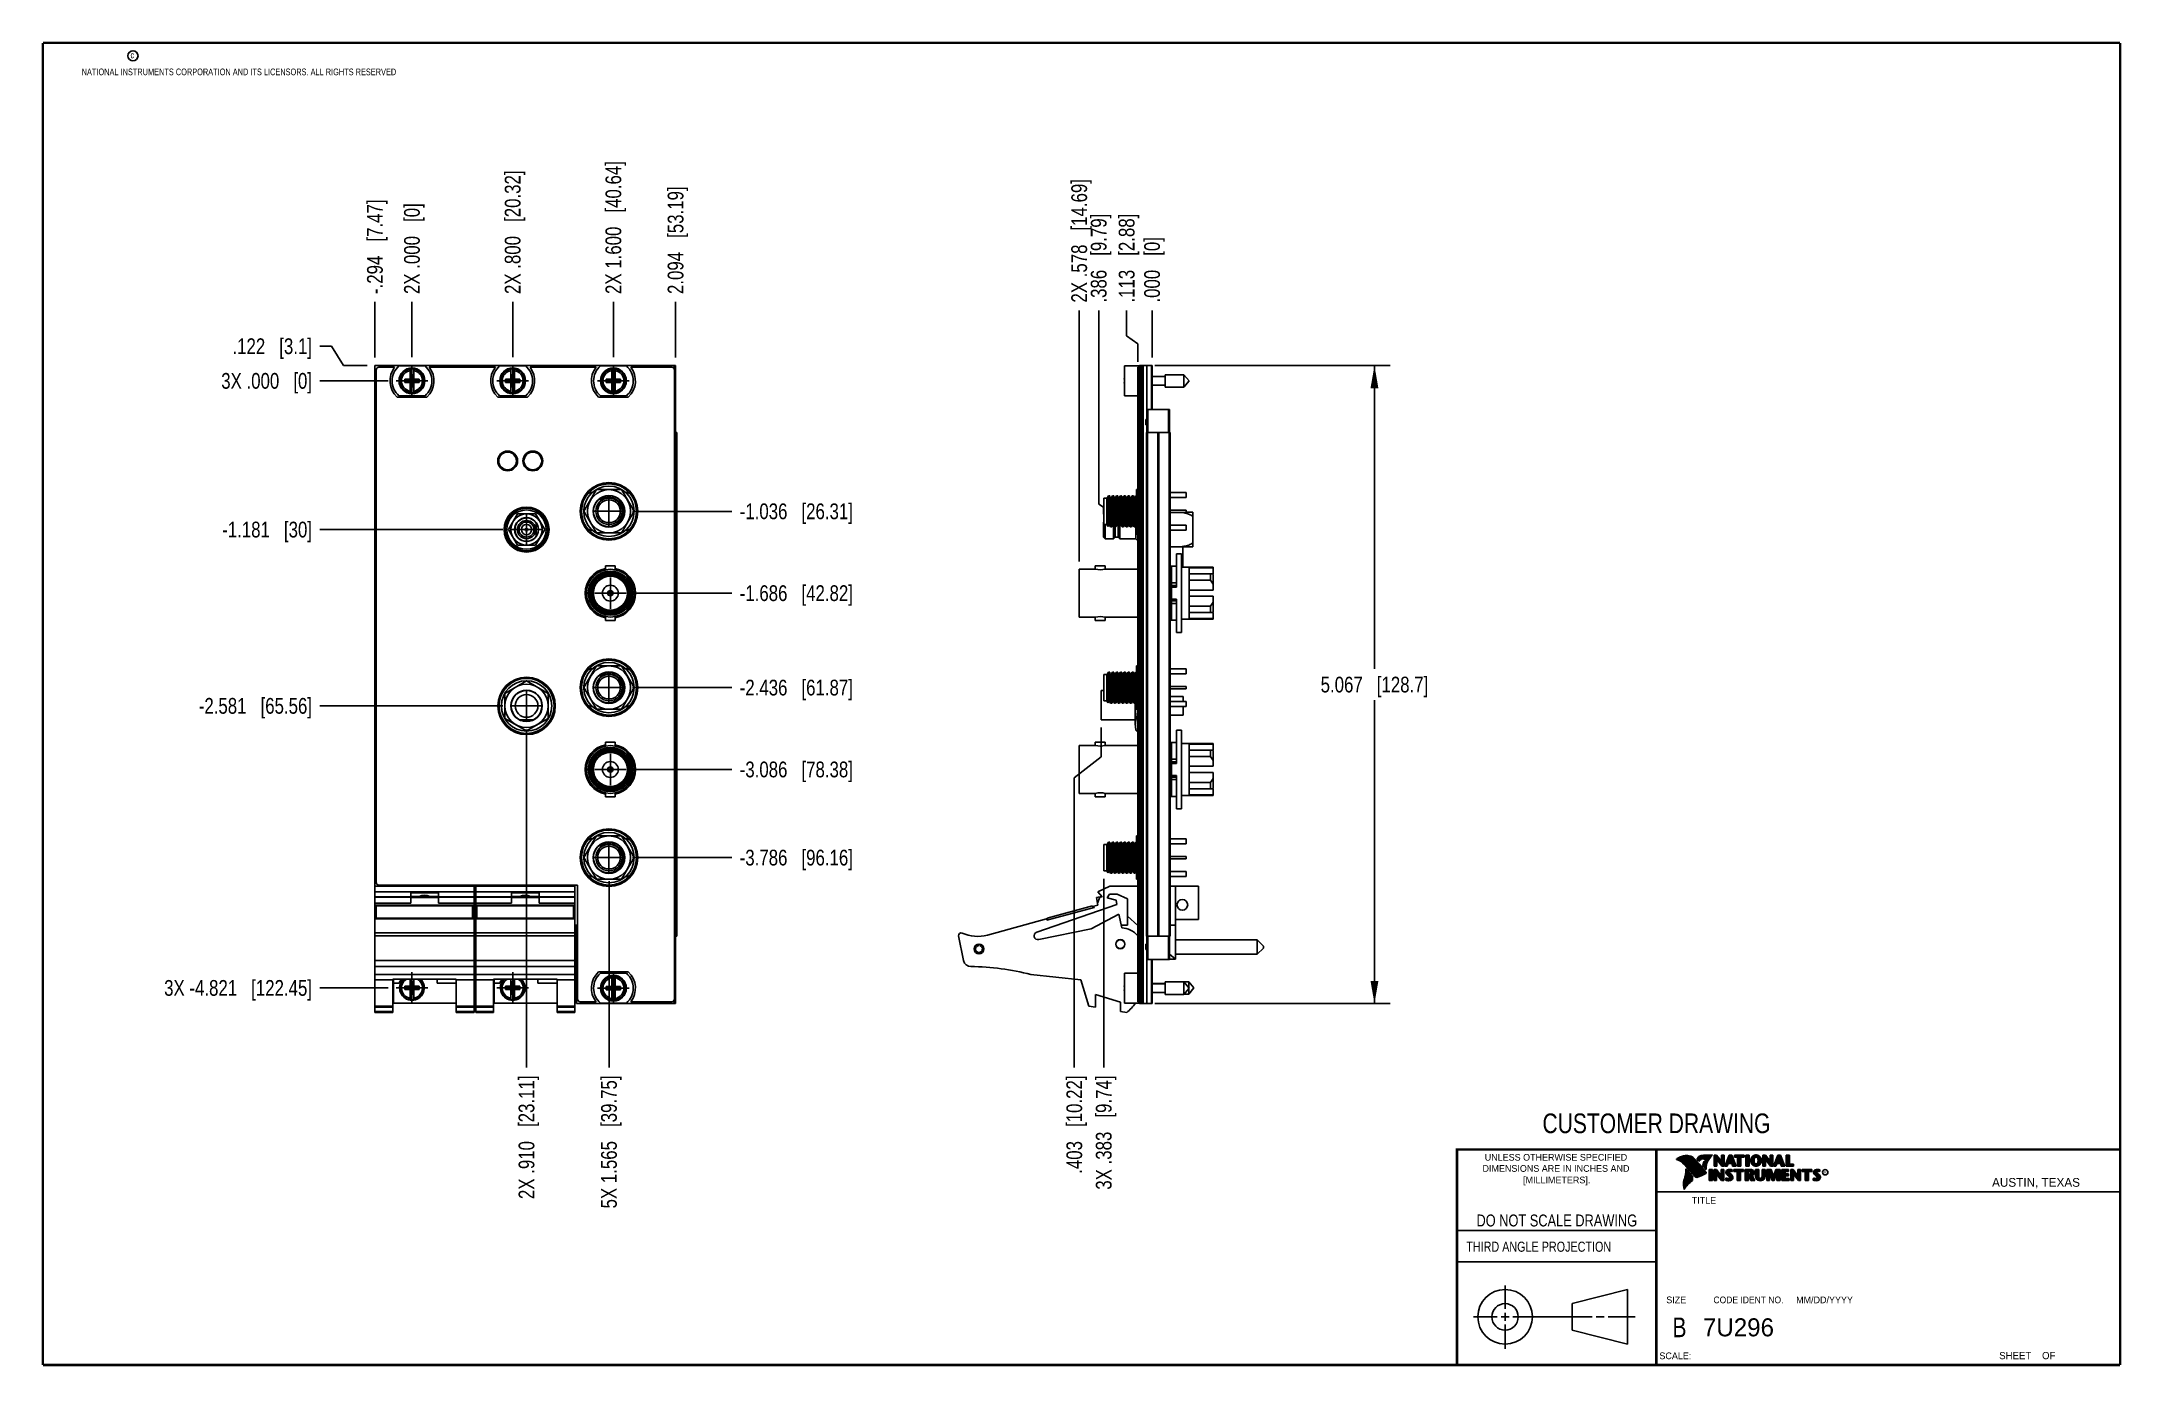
# Model space of a CAD drawing. Header units: inches. Extents: x 0.2 to 16.8, y 0.2 to 10.8.
import ezdxf

# ---------------------------------------------------------------- set-up
doc = ezdxf.new("R2010")
doc.units = ezdxf.units.IN
doc.header["$LTSCALE"] = 0.935
doc.header["$MEASUREMENT"] = 0
doc.linetypes.add('CENTER', pattern=[0.6, 0.375, -0.075, 0.075, -0.075])
doc.layers.get('0').update_dxf_attribs({"linetype": 'CONTINUOUS'})
doc.layers.add('DEFAULT_1', color=7, linetype='CENTER')
doc.layers.add('DIMENSIONS', color=7, linetype='CONTINUOUS')
doc.styles.get("Standard").update_dxf_attribs({"font": 'txt', "width": 0.8})
doc.styles.add('TEXTSTYLE_2', font='txt')
doc.styles.add('TEXTSTYLE_3', font='txt', dxfattribs={"width": 0.95})
doc.dimstyles.new('DIMSTYLE_1', dxfattribs={"dimtxt": 0.125, "dimasz": 0.18, "dimexe": 0.18, "dimexo": 0.0625, "dimgap": 0.09, "dimtad": 0, "dimtih": 1, "dimtoh": 1, "dimdec": 3, "dimzin": 4, "dimdsep": 46, "dimtxsty": 'STANDARD', "dimblk": '_FILLED', "dimblk1": '_FILLED', "dimblk2": '_FILLED', "dimcen": 0.09, "dimadec": 0, "dimazin": 0, "dimtp": 0.01, "dimtm": 0.01, "dimtfac": 1, "dimtdec": 3, "dimtofl": 0, "dimtmove": 0, "dimatfit": 3, "dimldrblk": '_FILLED', "dimfxl": 1, "dimtolj": 1, "dimtzin": 4, "dimarcsym": 0})
doc.dimstyles.new('DIMSTYLE_2', dxfattribs={"dimtxt": 0.125, "dimasz": 0.18, "dimexe": 0.18, "dimexo": 0.0625, "dimgap": 0.09, "dimtad": 0, "dimtih": 1, "dimtoh": 1, "dimdec": 3, "dimzin": 4, "dimdsep": 46, "dimtxsty": 'STANDARD', "dimblk": '_FILLED', "dimblk1": '_FILLED', "dimblk2": '_FILLED', "dimcen": 0.09, "dimadec": 0, "dimazin": 0, "dimtp": 0.01, "dimtm": 0.01, "dimtfac": 1, "dimtdec": 3, "dimtofl": 0, "dimtmove": 0, "dimatfit": 3, "dimldrblk": '_FILLED', "dimfxl": 1, "dimtolj": 1, "dimtzin": 4, "dimarcsym": 0})

msp = doc.modelspace()

# ---------------------------------------------------------------- texts
at = {"color": 2, "linetype": 'CONTINUOUS', "attachment_point": 1, "line_spacing_factor": 0.9}
for s, insert, char_height, width in [('c', (0.946, 10.6893), 0.053, 0.0424), ('NATIONAL INSTRUMENTS CORPORATION AND ITS LICENSORS. ALL RIGHTS RESERVED', (0.5583, 10.5546), 0.053, 3.0104), ('THIRD ANGLE PROJECTION', (11.5564, 1.2384), 0.08, 1.408)]:
    msp.add_mtext(s, dxfattribs=dict(at, insert=insert, char_height=char_height, width=width))
at = {"color": 7, "linetype": 'CONTINUOUS', "attachment_point": 2, "line_spacing_factor": 0.9}
for s, insert, char_height, width in [('CUSTOMER DRAWING', (13.0668, 2.2564), 0.15625, 2), ('DO NOT SCALE DRAWING', (12.2754, 1.4542), 0.095, 1.52), ('B', (13.2497, 0.6361), 0.1562, 0.125)]:
    msp.add_mtext(s, dxfattribs=dict(at, insert=insert, char_height=char_height, width=width))
at = {"color": 2, "linetype": 'CONTINUOUS', "line_spacing_factor": 0.9}
for s, insert, char_height, width, attachment_point, style in [('DIMENSIONS ARE IN INCHES AND', (12.2688, 1.8465), 0.053254, 1.491112, 2, 'TEXTSTYLE_2'), ('UNLESS OTHERWISE SPECIFIED', (12.2688, 1.9352), 0.053254, 1.384604, 2, 'TEXTSTYLE_2'), ('[MILLIMETERS].', (12.2746, 1.7548), 0.053254, 0.745556, 2, 'TEXTSTYLE_2'), ('R', (14.3971, 1.8), 0.0217, 0.021738, 1, 'TEXTSTYLE_2'), ('AUSTIN, TEXAS', (15.7327, 1.7441), 0.069617, 0.905021, 1, 'TEXTSTYLE_2'), ('TITLE', (13.3474, 1.593), 0.05325, 0.26627, 1, 'TEXTSTYLE_2'), ('SIZE', (13.1451, 0.8027), 0.05325, 0.213016, 1, 'TEXTSTYLE_2'), ('CODE IDENT NO.', (13.7978, 0.8027), 0.053254, 0.708278, 2, 'TEXTSTYLE_3'), ('MM/DD/YYYY', (14.1765, 0.8027), 0.05325, 0.53254, 1, 'TEXTSTYLE_2'), ('SCALE:', (13.0904, 0.3585), 0.05325, 0.319524, 1, 'TEXTSTYLE_2'), ('SHEET    OF', (15.7892, 0.3625), 0.057262, 0.629882, 1, 'TEXTSTYLE_2')]:
    msp.add_mtext(s, dxfattribs=dict(at, insert=insert, char_height=char_height, width=width, attachment_point=attachment_point, style=style))
at = {"color": 7, "linetype": 'CONTINUOUS', "insert": (13.4363, 0.6298), "char_height": 0.14316, "width": 0.715775, "attachment_point": 1, "line_spacing_factor": 0.9, "style": 'TEXTSTYLE_2'}
msp.add_mtext('7U296', dxfattribs=at)

# ---------------------------------------------------------------- blocks, each defined once
blk = doc.blocks.new('*D0')
at = {"layer": 'DIMENSIONS', "color": 2, "linetype": 'CONTINUOUS'}
for p, q in [((2.543, 8.349), (2.45, 8.349)), ((2.638, 8.196), (2.543, 8.349)), ((2.825, 8.196), (2.638, 8.196))]:
    blk.add_line(p, q, dxfattribs=at)
at = {"layer": 'DIMENSIONS', "color": 2, "linetype": 'CONTINUOUS', "insert": (2.388, 8.412), "char_height": 0.125, "width": 1.025, "attachment_point": 3, "line_spacing_factor": 0.9}
blk.add_mtext('.122{\\Ftxt.shx;\\W1.000000;\\H0.125000; }[3.1]', dxfattribs=at)
blk = doc.blocks.new('_FILLED')
at = {"color": 0, "linetype": 'BYBLOCK'}
blk.add_solid([(0, 0), (-1, 0.174), (-1, -0.174)], dxfattribs=at)
blk = doc.blocks.new('*D1')
at = {"layer": 'DIMENSIONS', "color": 2, "linetype": 'CONTINUOUS'}
blk.add_line((2.994, 8.074), (2.45, 8.074), dxfattribs=at)
at = {"layer": 'DIMENSIONS', "color": 2, "linetype": 'CONTINUOUS', "insert": (2.388, 8.137), "char_height": 0.125, "width": 1.125, "attachment_point": 3, "line_spacing_factor": 0.9}
blk.add_mtext('3X .000{\\Ftxt.shx;\\W1.000000;\\H0.125000; }[0]', dxfattribs=at)
blk = doc.blocks.new('*D2')
at = {"layer": 'DIMENSIONS', "color": 2, "linetype": 'CONTINUOUS'}
blk.add_line((3.904, 6.893), (2.45, 6.893), dxfattribs=at)
at = {"layer": 'DIMENSIONS', "color": 2, "linetype": 'CONTINUOUS', "insert": (2.388, 6.956), "char_height": 0.125, "width": 1.125, "attachment_point": 3, "line_spacing_factor": 0.9}
blk.add_mtext('-1.181{\\Ftxt.shx;\\W1.000000;\\H0.125000; }[30]', dxfattribs=at)
blk = doc.blocks.new('*D3')
at = {"layer": 'DIMENSIONS', "color": 2, "linetype": 'CONTINUOUS'}
blk.add_line((3.904, 5.493), (2.45, 5.493), dxfattribs=at)
at = {"layer": 'DIMENSIONS', "color": 2, "linetype": 'CONTINUOUS', "insert": (2.388, 5.556), "char_height": 0.125, "width": 1.425, "attachment_point": 3, "line_spacing_factor": 0.9}
blk.add_mtext('-2.581{\\Ftxt.shx;\\W1.000000;\\H0.125000; }[65.56]', dxfattribs=at)
blk = doc.blocks.new('*D4')
at = {"layer": 'DIMENSIONS', "color": 2, "linetype": 'CONTINUOUS'}
blk.add_line((2.994, 3.254), (2.45, 3.254), dxfattribs=at)
at = {"layer": 'DIMENSIONS', "color": 2, "linetype": 'CONTINUOUS', "insert": (2.388, 3.316), "char_height": 0.125, "width": 1.825, "attachment_point": 3, "line_spacing_factor": 0.9}
blk.add_mtext('3X -4.821{\\Ftxt.shx;\\W1.000000;\\H0.125000; }[122.45]', dxfattribs=at)
blk = doc.blocks.new('*D5')
at = {"layer": 'DIMENSIONS', "color": 2, "linetype": 'CONTINUOUS'}
blk.add_line((4.934, 7.038), (5.722, 7.038), dxfattribs=at)
at = {"layer": 'DIMENSIONS', "color": 2, "linetype": 'CONTINUOUS', "insert": (5.785, 7.101), "char_height": 0.125, "width": 1.425, "attachment_point": 1, "line_spacing_factor": 0.9}
blk.add_mtext('-1.036{\\Ftxt.shx;\\W1.000000;\\H0.125000; }[26.31]', dxfattribs=at)
blk = doc.blocks.new('*D6')
at = {"layer": 'DIMENSIONS', "color": 2, "linetype": 'CONTINUOUS'}
blk.add_line((4.945, 6.388), (5.722, 6.388), dxfattribs=at)
at = {"layer": 'DIMENSIONS', "color": 2, "linetype": 'CONTINUOUS', "insert": (5.785, 6.451), "char_height": 0.125, "width": 1.425, "attachment_point": 1, "line_spacing_factor": 0.9}
blk.add_mtext('-1.686{\\Ftxt.shx;\\W1.000000;\\H0.125000; }[42.82]', dxfattribs=at)
blk = doc.blocks.new('*D7')
at = {"layer": 'DIMENSIONS', "color": 2, "linetype": 'CONTINUOUS'}
blk.add_line((4.934, 5.638), (5.722, 5.638), dxfattribs=at)
at = {"layer": 'DIMENSIONS', "color": 2, "linetype": 'CONTINUOUS', "insert": (5.785, 5.701), "char_height": 0.125, "width": 1.425, "attachment_point": 1, "line_spacing_factor": 0.9}
blk.add_mtext('-2.436{\\Ftxt.shx;\\W1.000000;\\H0.125000; }[61.87]', dxfattribs=at)
blk = doc.blocks.new('*D8')
at = {"layer": 'DIMENSIONS', "color": 2, "linetype": 'CONTINUOUS'}
blk.add_line((4.945, 4.988), (5.722, 4.988), dxfattribs=at)
at = {"layer": 'DIMENSIONS', "color": 2, "linetype": 'CONTINUOUS', "insert": (5.785, 5.051), "char_height": 0.125, "width": 1.425, "attachment_point": 1, "line_spacing_factor": 0.9}
blk.add_mtext('-3.086{\\Ftxt.shx;\\W1.000000;\\H0.125000; }[78.38]', dxfattribs=at)
blk = doc.blocks.new('*D9')
at = {"layer": 'DIMENSIONS', "color": 2, "linetype": 'CONTINUOUS'}
blk.add_line((4.934, 4.288), (5.722, 4.288), dxfattribs=at)
at = {"layer": 'DIMENSIONS', "color": 2, "linetype": 'CONTINUOUS', "insert": (5.785, 4.351), "char_height": 0.125, "width": 1.425, "attachment_point": 1, "line_spacing_factor": 0.9}
blk.add_mtext('-3.786{\\Ftxt.shx;\\W1.000000;\\H0.125000; }[96.16]', dxfattribs=at)
blk = doc.blocks.new('*D10')
at = {"layer": 'DIMENSIONS', "color": 2, "linetype": 'CONTINUOUS'}
blk.add_line((2.888, 8.259), (2.888, 8.701), dxfattribs=at)
at = {"layer": 'DIMENSIONS', "color": 2, "linetype": 'CONTINUOUS', "insert": (2.825, 8.764), "char_height": 0.125, "width": 1.225, "attachment_point": 1, "rotation": 90, "line_spacing_factor": 0.9}
blk.add_mtext('-.294{\\Ftxt.shx;\\W1.000000;\\H0.125000; }[7.47]', dxfattribs=at)
blk = doc.blocks.new('*D11')
at = {"layer": 'DIMENSIONS', "color": 2, "linetype": 'CONTINUOUS'}
blk.add_line((3.182, 8.262), (3.182, 8.701), dxfattribs=at)
at = {"layer": 'DIMENSIONS', "color": 2, "linetype": 'CONTINUOUS', "insert": (3.119, 8.764), "char_height": 0.125, "width": 1.125, "attachment_point": 1, "rotation": 90, "line_spacing_factor": 0.9}
blk.add_mtext('2X .000{\\Ftxt.shx;\\W1.000000;\\H0.125000; }[0]', dxfattribs=at)
blk = doc.blocks.new('*D12')
at = {"layer": 'DIMENSIONS', "color": 2, "linetype": 'CONTINUOUS'}
blk.add_line((3.982, 8.262), (3.982, 8.701), dxfattribs=at)
at = {"layer": 'DIMENSIONS', "color": 2, "linetype": 'CONTINUOUS', "insert": (3.919, 8.764), "char_height": 0.125, "width": 1.525, "attachment_point": 1, "rotation": 90, "line_spacing_factor": 0.9}
blk.add_mtext('2X .800{\\Ftxt.shx;\\W1.000000;\\H0.125000; }[20.32]', dxfattribs=at)
blk = doc.blocks.new('*D13')
at = {"layer": 'DIMENSIONS', "color": 2, "linetype": 'CONTINUOUS'}
blk.add_line((4.782, 8.262), (4.782, 8.701), dxfattribs=at)
at = {"layer": 'DIMENSIONS', "color": 2, "linetype": 'CONTINUOUS', "insert": (4.719, 8.764), "char_height": 0.125, "width": 1.625, "attachment_point": 1, "rotation": 90, "line_spacing_factor": 0.9}
blk.add_mtext('2X 1.600{\\Ftxt.shx;\\W1.000000;\\H0.125000; }[40.64]', dxfattribs=at)
blk = doc.blocks.new('*D14')
at = {"layer": 'DIMENSIONS', "color": 2, "linetype": 'CONTINUOUS'}
blk.add_line((5.276, 8.259), (5.276, 8.701), dxfattribs=at)
at = {"layer": 'DIMENSIONS', "color": 2, "linetype": 'CONTINUOUS', "insert": (5.213, 8.764), "char_height": 0.125, "width": 1.325, "attachment_point": 1, "rotation": 90, "line_spacing_factor": 0.9}
blk.add_mtext('2.094{\\Ftxt.shx;\\W1.000000;\\H0.125000; }[53.19]', dxfattribs=at)
blk = doc.blocks.new('*D15')
at = {"layer": 'DIMENSIONS', "color": 2, "linetype": 'CONTINUOUS'}
blk.add_line((4.092, 5.306), (4.092, 2.621), dxfattribs=at)
at = {"layer": 'DIMENSIONS', "color": 2, "linetype": 'CONTINUOUS', "insert": (4.029, 2.558), "char_height": 0.125, "width": 1.525, "attachment_point": 3, "rotation": 90, "line_spacing_factor": 0.9}
blk.add_mtext('2X .910{\\Ftxt.shx;\\W1.000000;\\H0.125000; }[23.11]', dxfattribs=at)
blk = doc.blocks.new('*D16')
at = {"layer": 'DIMENSIONS', "color": 2, "linetype": 'CONTINUOUS'}
blk.add_line((4.747, 4.101), (4.747, 2.621), dxfattribs=at)
at = {"layer": 'DIMENSIONS', "color": 2, "linetype": 'CONTINUOUS', "insert": (4.684, 2.558), "char_height": 0.125, "width": 1.625, "attachment_point": 3, "rotation": 90, "line_spacing_factor": 0.9}
blk.add_mtext('5X 1.565{\\Ftxt.shx;\\W1.000000;\\H0.125000; }[39.75]', dxfattribs=at)
blk = doc.blocks.new('*D17')
at = {"layer": 'DIMENSIONS', "color": 2, "linetype": 'CONTINUOUS'}
for p, q in [((8.858, 8.431), (8.858, 8.634)), ((8.947, 8.368), (8.858, 8.431)), ((8.947, 8.225), (8.947, 8.368))]:
    blk.add_line(p, q, dxfattribs=at)
at = {"layer": 'DIMENSIONS', "color": 2, "linetype": 'CONTINUOUS', "insert": (8.796, 8.696), "char_height": 0.125, "width": 1.125, "attachment_point": 1, "rotation": 90, "line_spacing_factor": 0.9}
blk.add_mtext('.113{\\Ftxt.shx;\\W1.000000;\\H0.125000; }[2.88]', dxfattribs=at)
blk = doc.blocks.new('*D18')
at = {"layer": 'DIMENSIONS', "color": 2, "linetype": 'CONTINUOUS'}
blk.add_line((9.06, 8.259), (9.06, 8.634), dxfattribs=at)
at = {"layer": 'DIMENSIONS', "color": 2, "linetype": 'CONTINUOUS', "insert": (8.998, 8.696), "char_height": 0.125, "width": 0.825, "attachment_point": 1, "rotation": 90, "line_spacing_factor": 0.9}
blk.add_mtext('.000{\\Ftxt.shx;\\W1.000000;\\H0.125000; }[0]', dxfattribs=at)
blk = doc.blocks.new('*D19')
at = {"layer": 'DIMENSIONS', "color": 2, "linetype": 'CONTINUOUS'}
for p, q in [((9.082, 8.196), (10.952, 8.196)), ((10.827, 8.196), (10.827, 5.788)), ((10.827, 3.129), (10.827, 5.538)), ((9.082, 3.129), (10.952, 3.129))]:
    blk.add_line(p, q, dxfattribs=at)
at = {"layer": 'DIMENSIONS', "color": 2, "linetype": 'CONTINUOUS', "xscale": 0.18, "yscale": 0.18, "zscale": 0.18}
for p, rotation in [((10.827, 8.196), 90), ((10.827, 3.129), 270)]:
    blk.add_blockref('_FILLED', p, dxfattribs=dict(at, rotation=rotation))
at = {"layer": 'DIMENSIONS', "color": 2, "linetype": 'CONTINUOUS', "insert": (10.827, 5.725), "char_height": 0.125, "width": 1.325, "attachment_point": 2, "line_spacing_factor": 0.9}
blk.add_mtext('5.067{\\Ftxt.shx;\\W1.000000;\\H0.125000; }[128.7]', dxfattribs=at)
blk = doc.blocks.new('*D20')
at = {"layer": 'DIMENSIONS', "color": 2, "linetype": 'CONTINUOUS'}
blk.add_line((8.677, 4.121), (8.677, 2.621), dxfattribs=at)
at = {"layer": 'DIMENSIONS', "color": 2, "linetype": 'CONTINUOUS', "insert": (8.614, 2.558), "char_height": 0.125, "width": 1.425, "attachment_point": 3, "rotation": 90, "line_spacing_factor": 0.9}
blk.add_mtext('3X .383{\\Ftxt.shx;\\W1.000000;\\H0.125000; }[9.74]', dxfattribs=at)
blk = doc.blocks.new('*D21')
at = {"layer": 'DIMENSIONS', "color": 2, "linetype": 'CONTINUOUS'}
blk.add_line((8.482, 6.641), (8.482, 8.634), dxfattribs=at)
at = {"layer": 'DIMENSIONS', "color": 2, "linetype": 'CONTINUOUS', "insert": (8.419, 8.696), "char_height": 0.125, "width": 1.525, "attachment_point": 1, "rotation": 90, "line_spacing_factor": 0.9}
blk.add_mtext('2X .578{\\Ftxt.shx;\\W1.000000;\\H0.125000; }[14.69]', dxfattribs=at)
blk = doc.blocks.new('*D22')
at = {"layer": 'DIMENSIONS', "color": 2, "linetype": 'CONTINUOUS'}
for p, q in [((8.637, 7.095), (8.637, 8.634)), ((8.674, 7.072), (8.637, 7.095)), ((8.674, 7.016), (8.674, 7.072))]:
    blk.add_line(p, q, dxfattribs=at)
at = {"layer": 'DIMENSIONS', "color": 2, "linetype": 'CONTINUOUS', "insert": (8.574, 8.696), "char_height": 0.125, "width": 1.125, "attachment_point": 1, "rotation": 90, "line_spacing_factor": 0.9}
blk.add_mtext('.386{\\Ftxt.shx;\\W1.000000;\\H0.125000; }[9.79]', dxfattribs=at)
blk = doc.blocks.new('*D23')
at = {"layer": 'DIMENSIONS', "color": 2, "linetype": 'CONTINUOUS'}
for p, q in [((8.657, 5.321), (8.657, 5.088)), ((8.657, 5.088), (8.443, 4.923)), ((8.443, 4.923), (8.443, 2.621))]:
    blk.add_line(p, q, dxfattribs=at)
at = {"layer": 'DIMENSIONS', "color": 2, "linetype": 'CONTINUOUS', "insert": (8.38, 2.558), "char_height": 0.125, "width": 1.225, "attachment_point": 3, "rotation": 90, "line_spacing_factor": 0.9}
blk.add_mtext('.403{\\Ftxt.shx;\\W1.000000;\\H0.125000; }[10.22]', dxfattribs=at)

# ---------------------------------------------------------------- dimensions: what is measured, and where the dimension line sits
at = {"layer": 'DIMENSIONS', "color": 2, "linetype": 'CONTINUOUS'}
for feature_location, offset, dtype, origin, text, picture, middle in [((4.7819, 8.262), (0, 0.4392), 1, (3.1819, 8.1995), '2X <>', '*D13', (4.7819, 9.5762)), ((3.9819, 8.262), (0, 0.4392), 1, (3.1819, 8.1995), '2X <>', '*D12', (3.9819, 9.5262)), ((8.4816, 6.6409), (0, 1.993), 1, (9.06, 6.5784), '2X <>', '*D21', (8.4816, 9.4589)), ((2.8877, 8.2589), (0, 0.4423), 1, (3.1819, 8.1995), '-<>', '*D10', (2.8877, 9.3762)), ((3.1818643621, 8.2620146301), (0, 0.4391685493), 1, (3.1818643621, 8.1995146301), '2X <>', '*D11', (3.1818643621, 9.3261831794)), ((2.9942643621, 8.0744146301), (-0.5440889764, 0), 0, (3.0567643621, 8.0744146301), '3X <>', '*D1', (1.6251753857, 8.0744146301)), ((2.9943, 3.2537), (-0.5441, 0), 0, (3.0568, 8.0744), '3X -<>', '*D4', (1.2252, 3.2537)), ((3.9043, 5.4933), (-1.4541, 0), 0, (3.9668, 8.0744), '-<>', '*D3', (1.4252, 5.4933)), ((3.9043, 6.8933), (-1.4541, 0), 0, (3.9668, 8.0744), '-<>', '*D2', (1.5752, 6.8933)), ((4.9345, 7.0384), (0.7876, 0), 0, (4.872, 8.0744), '-<>', '*D5', (6.4971, 7.0384)), ((4.9345, 5.6384), (0.7876, 0), 0, (4.872, 8.0744), '-<>', '*D7', (6.4971, 5.6384)), ((4.9345, 4.2884), (0.7876, 0), 0, (4.872, 8.0744), '-<>', '*D9', (6.4971, 4.2884)), ((4.9455, 6.3884), (0.7766, 0), 0, (4.883, 8.0744), '-<>', '*D6', (6.4971, 6.3884)), ((4.9455, 4.9884), (0.7766, 0), 0, (4.883, 8.0744), '-<>', '*D8', (6.4971, 4.9884)), ((4.0919, 5.3057), (0, -2.685), 1, (3.1819, 5.3682), '2X <>', '*D15', (4.2263, 1.6169)), ((4.7469, 4.1008), (0, -1.4801), 1, (3.1819, 4.1633), '5X <>', '*D16', (4.8813, 1.5669)), ((8.6766, 4.1209), (0, -1.5002), 1, (9.06, 4.1834), '3X <>', '*D20', (8.7886, 1.6669))]:
    dim = msp.add_ordinate_dim(feature_location=feature_location, offset=offset, dtype=dtype, origin=origin, text=text, dimstyle='DIMSTYLE_1', dxfattribs=at)
    dim.commit()
    dim.dimension.update_dxf_attribs({"geometry": picture, "text_midpoint": middle})
for feature_location, offset, dtype, origin, picture, middle in [((5.2759, 8.2589), (0, 0.4423), 1, (3.1819, 8.1964), '*D14', (5.2759, 9.4262)), ((8.6744969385, 7.0155420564), (-0.0378060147, 1.6183725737), 0, (9.0600318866, 6.9530420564), '*D22', (8.6366909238, 9.2589146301)), ((8.9466066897, 8.2249146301), (-0.0884968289, 0.409), 0, (9.0600318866, 8.1964146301), '*D17', (8.8581098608, 9.2589146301)), ((9.0600318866, 8.2589146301), (0, 0.375), 1, (9.0600318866, 8.1964146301), '*D18', (9.0600318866, 9.1089146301)), ((2.8252, 8.1964), (-0.375, 0.1527), 0, (3.0568, 8.0744), '*D0', (1.6252, 8.3491)), ((8.6574989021, 5.3207987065), (-0.2149800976, -2.7001291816), 0, (9.0600318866, 5.3832987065), '*D23', (8.5769408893, 1.722170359))]:
    dim = msp.add_ordinate_dim(feature_location=feature_location, offset=offset, dtype=dtype, origin=origin, dimstyle='DIMSTYLE_1', dxfattribs=at)
    dim.commit()
    dim.dimension.update_dxf_attribs({"geometry": picture, "text_midpoint": middle})
dim = msp.add_linear_dim(base=(10.8267, 3.1295), p1=(9.0817, 8.1964), p2=(9.0817, 3.1295), angle=270, dimstyle='DIMSTYLE_2', dxfattribs=at)
dim.commit()
dim.dimension.update_dxf_attribs({"geometry": '*D19', "text_midpoint": (10.6767, 5.663), "dimtype": 160})

# ---------------------------------------------------------------- linework, layer by layer
at = {"color": 7, "linetype": 'CONTINUOUS'}
for p, q in [((2.8879, 3.0582), (2.8877, 8.1964)), ((2.8877, 8.1964), (5.2759, 8.1964)), ((2.8979, 4.0904), (2.8979, 8.1624)), ((2.9179, 8.1824), (3.0442, 8.1824)), ((3.2856, 8.1929), (3.0781, 8.1929)), ((3.1681, 8.0861), (3.1681, 8.1691)), ((3.1702, 8.0259), (3.1936, 8.1229)), ((3.1702, 8.0861), (3.1702, 8.1229)), ((3.1702, 8.1229), (3.1936, 8.0259)), ((3.1702, 8.1229), (3.1936, 8.1229)), ((3.1936, 8.1229), (3.1936, 8.0861)), ((3.1956, 8.0861), (3.1956, 8.1691)), ((3.3196, 8.1824), (3.8442, 8.1824)), ((4.0856, 8.1929), (3.8781, 8.1929)), ((3.9681, 8.0861), (3.9681, 8.1691)), ((3.9702, 8.0259), (3.9936, 8.1229)), ((3.9702, 8.0861), (3.9702, 8.1229)), ((3.9702, 8.1229), (3.9936, 8.0259)), ((3.9702, 8.1229), (3.9936, 8.1229)), ((3.9936, 8.1229), (3.9936, 8.0861)), ((3.9956, 8.0861), (3.9956, 8.1691)), ((4.1196, 8.1824), (4.6442, 8.1824)), ((4.8856, 8.1929), (4.6781, 8.1929)), ((4.7681, 8.0861), (4.7681, 8.1691)), ((4.7702, 8.0259), (4.7936, 8.1229)), ((4.7702, 8.0861), (4.7702, 8.1229)), ((4.7702, 8.1229), (4.7936, 8.0259)), ((4.7702, 8.1229), (4.7936, 8.1229)), ((4.7936, 8.1229), (4.7936, 8.0861)), ((4.7956, 8.0861), (4.7956, 8.1691)), ((4.9196, 8.1824), (5.2459, 8.1824)), ((5.2659, 8.1624), (5.2659, 3.1634)), ((5.2759, 8.1964), (5.2759, 3.1295)), ((8.8416, 7.9559), (8.8416, 8.1929)), ((8.8416, 8.1929), (8.9616, 8.1929)), ((8.9466, 3.1434), (8.9466, 8.1824)), ((8.9616, 8.1824), (8.9466, 8.1824)), ((8.9616, 8.1711), (8.9616, 8.1964)), ((8.9616, 8.1964), (9.06, 8.1964)), ((8.9618, 8.1624), (8.9616, 8.1711)), ((8.9618, 3.1634), (8.9618, 8.1624)), ((8.99, 8.1964), (8.99, 3.1295)), ((9.055, 7.8464), (9.055, 8.1964)), ((9.06, 8.1964), (9.06, 7.8464)), ((9.06, 8.1095), (9.1653, 8.1095)), ((9.1653, 8.1236), (9.1653, 8.0252)), ((9.1653, 8.1236), (9.3134, 8.1236)), ((9.3134, 8.0252), (9.3134, 8.1236)), ((9.3134, 8.1236), (9.3547, 8.0744)), ((3.0636, 7.9454), (3.3001, 7.9454)), ((3.0781, 7.9559), (3.2856, 7.9559)), ((3.1248, 8.0882), (3.1248, 8.0606)), ((3.1248, 8.0882), (3.239, 8.0606)), ((3.1681, 8.0882), (3.1248, 8.0882)), ((3.1248, 8.0606), (3.239, 8.0882)), ((3.1248, 8.0606), (3.1681, 8.0606)), ((3.1681, 8.0861), (3.1702, 8.0861)), ((3.1681, 7.9798), (3.1681, 8.0627)), ((3.1702, 8.0627), (3.1681, 8.0627)), ((3.1702, 8.0627), (3.1936, 8.0861)), ((3.1936, 8.0627), (3.1702, 8.0861)), ((3.1702, 8.0259), (3.1702, 8.0627)), ((3.1936, 8.0259), (3.1702, 8.0259)), ((3.1936, 8.0861), (3.1956, 8.0861)), ((3.1936, 8.0627), (3.1936, 8.0259)), ((3.1956, 8.0627), (3.1936, 8.0627)), ((3.239, 8.0882), (3.1956, 8.0882)), ((3.1956, 7.9798), (3.1956, 8.0627)), ((3.1956, 8.0606), (3.239, 8.0606)), ((3.239, 8.0606), (3.239, 8.0882)), ((3.8636, 7.9454), (4.1001, 7.9454)), ((3.8781, 7.9559), (4.0856, 7.9559)), ((3.9248, 8.0882), (3.9248, 8.0606)), ((3.9248, 8.0606), (4.039, 8.0882)), ((3.9681, 8.0882), (3.9248, 8.0882)), ((3.9248, 8.0882), (4.039, 8.0606)), ((3.9248, 8.0606), (3.9681, 8.0606)), ((3.9681, 8.0861), (3.9702, 8.0861)), ((3.9681, 7.9798), (3.9681, 8.0627)), ((3.9702, 8.0627), (3.9681, 8.0627)), ((3.9702, 8.0627), (3.9936, 8.0861)), ((3.9936, 8.0627), (3.9702, 8.0861)), ((3.9702, 8.0259), (3.9702, 8.0627)), ((3.9936, 8.0259), (3.9702, 8.0259)), ((3.9936, 8.0861), (3.9956, 8.0861)), ((3.9936, 8.0627), (3.9936, 8.0259)), ((3.9956, 8.0627), (3.9936, 8.0627)), ((4.039, 8.0882), (3.9956, 8.0882)), ((3.9956, 7.9798), (3.9956, 8.0627)), ((3.9956, 8.0606), (4.039, 8.0606)), ((4.039, 8.0606), (4.039, 8.0882)), ((4.6636, 7.9454), (4.9001, 7.9454)), ((4.6781, 7.9559), (4.8856, 7.9559)), ((4.7248, 8.0882), (4.7248, 8.0606)), ((4.7248, 8.0606), (4.839, 8.0882)), ((4.7681, 8.0882), (4.7248, 8.0882)), ((4.7248, 8.0882), (4.839, 8.0606)), ((4.7248, 8.0606), (4.7681, 8.0606)), ((4.7681, 8.0861), (4.7702, 8.0861)), ((4.7681, 7.9798), (4.7681, 8.0627)), ((4.7702, 8.0627), (4.7681, 8.0627)), ((4.7702, 8.0627), (4.7936, 8.0861)), ((4.7936, 8.0627), (4.7702, 8.0861)), ((4.7702, 8.0259), (4.7702, 8.0627)), ((4.7936, 8.0259), (4.7702, 8.0259)), ((4.7936, 8.0861), (4.7956, 8.0861)), ((4.7936, 8.0627), (4.7936, 8.0259)), ((4.7956, 8.0627), (4.7936, 8.0627)), ((4.839, 8.0882), (4.7956, 8.0882)), ((4.7956, 7.9798), (4.7956, 8.0627)), ((4.7956, 8.0606), (4.839, 8.0606)), ((4.839, 8.0606), (4.839, 8.0882)), ((8.8416, 8.0882), (8.8395, 8.0882)), ((8.8395, 8.0606), (8.8416, 8.0606)), ((8.9466, 7.9559), (8.8416, 7.9559)), ((9.06, 8.0394), (9.1653, 8.0394)), ((9.1653, 8.0252), (9.3134, 8.0252)), ((9.3134, 8.0252), (9.3547, 8.0744)), ((9.0192, 7.6634), (9.0192, 7.8464)), ((9.0192, 7.8464), (9.2, 7.8464)), ((9.2, 7.6634), (9.2, 7.8464)), ((5.2846, 7.6634), (5.2759, 7.6634)), ((5.2846, 7.6634), (5.2846, 3.6634)), ((9.0105, 7.74), (9.0105, 7.7629)), ((9.0105, 7.7308), (9.0105, 7.7373)), ((9.016, 7.6634), (9.016, 3.6634)), ((9.0256, 7.6634), (9.0161, 7.6634)), ((9.025, 7.6634), (9.0261, 7.6634)), ((9.0261, 7.6634), (9.0272, 7.6634)), ((9.192, 7.6634), (9.0266, 7.6634)), ((9.1921, 7.6634), (9.1936, 7.6634)), ((9.1936, 7.6634), (9.1951, 7.6634)), ((9.204, 7.6634), (9.1945, 7.6634)), ((9.204, 7.6634), (9.204, 3.6634)), ((4.5483, 7.0384), (4.6476, 7.2104)), ((4.5969, 7.1884), (4.5969, 7.1687)), ((4.5969, 7.1883), (4.6164, 7.1883)), ((4.6476, 7.2104), (4.8462, 7.2104)), ((4.7098, 7.1557), (4.6755, 7.1386)), ((4.683, 7.1279), (4.6755, 7.1384)), ((4.8462, 7.2104), (4.9455, 7.0384)), ((4.8773, 7.1883), (4.8969, 7.1883)), ((4.8969, 7.1884), (4.8969, 7.1687)), ((8.6764, 7.1433), (8.6764, 6.9333)), ((8.7016, 7.1434), (8.6766, 7.1434)), ((8.7014, 7.1433), (8.7032, 7.1463)), ((8.7014, 6.9333), (8.7014, 7.1433)), ((8.7032, 7.1463), (8.7034, 7.1431)), ((8.7034, 7.1465), (8.7036, 7.1433)), ((8.7034, 7.1431), (8.7043, 7.1169)), ((8.7036, 7.1433), (8.7045, 7.1171)), ((8.707, 7.1479), (8.7069, 7.1478)), ((8.7146, 7.161), (8.707, 7.1479)), ((8.707, 7.1479), (8.707, 7.1479)), ((8.7147, 7.1612), (8.7146, 7.161)), ((8.7151, 7.1614), (8.7244, 7.1614)), ((8.7244, 7.1614), (8.7247, 7.1611)), ((8.7247, 7.1611), (8.7248, 7.1609)), ((8.7265, 7.1489), (8.7265, 7.1484)), ((8.7266, 7.1489), (8.7267, 7.1484)), ((8.7323, 7.1481), (8.7317, 7.149)), ((8.7323, 7.1481), (8.7322, 7.1481)), ((8.7383, 7.148), (8.7382, 7.1478)), ((8.7458, 7.161), (8.7383, 7.1479)), ((8.7463, 7.1614), (8.7556, 7.1614)), ((8.7556, 7.1614), (8.756, 7.1611)), ((8.756, 7.1611), (8.7561, 7.1609)), ((8.7577, 7.1489), (8.7578, 7.1483)), ((8.7579, 7.1489), (8.7579, 7.1484)), ((8.7635, 7.1481), (8.7629, 7.1491)), ((8.7635, 7.1481), (8.7635, 7.1481)), ((8.7694, 7.1477), (8.7676, 7.1465)), ((8.7695, 7.1479), (8.7694, 7.1477)), ((8.7771, 7.161), (8.7695, 7.1479)), ((8.7776, 7.1614), (8.7869, 7.1614)), ((8.7869, 7.1614), (8.7872, 7.1611)), ((8.7872, 7.1611), (8.7873, 7.1608)), ((8.789, 7.1489), (8.789, 7.1484)), ((8.7891, 7.1489), (8.7892, 7.1484)), ((8.7946, 7.1479), (8.7942, 7.149)), ((8.8008, 7.1479), (8.8007, 7.1478)), ((8.8083, 7.161), (8.8009, 7.1481)), ((8.8088, 7.1614), (8.8181, 7.1614)), ((8.8181, 7.1614), (8.8185, 7.1611)), ((8.8185, 7.1611), (8.8186, 7.1608)), ((8.8202, 7.1489), (8.8203, 7.1484)), ((8.8204, 7.1489), (8.8204, 7.1484)), ((8.8259, 7.1479), (8.8255, 7.149)), ((8.832, 7.1479), (8.8319, 7.1478)), ((8.8396, 7.161), (8.8321, 7.1481)), ((8.8401, 7.1614), (8.8494, 7.1614)), ((8.8494, 7.1614), (8.8497, 7.1611)), ((8.8497, 7.1611), (8.8498, 7.1608)), ((8.8515, 7.1488), (8.8515, 7.1483)), ((8.8516, 7.1488), (8.8517, 7.1484)), ((8.8571, 7.1479), (8.8567, 7.149)), ((8.8573, 7.148), (8.8573, 7.1481)), ((8.8633, 7.1479), (8.8629, 7.1474)), ((8.8708, 7.161), (8.8634, 7.1481)), ((8.8713, 7.1614), (8.8806, 7.1614)), ((8.8806, 7.1614), (8.881, 7.1611)), ((8.881, 7.1611), (8.8811, 7.1608)), ((8.8828, 7.1487), (8.8834, 7.141)), ((8.8829, 7.1487), (8.8835, 7.1411)), ((8.8884, 7.1479), (8.888, 7.149)), ((8.8945, 7.1479), (8.8944, 7.1477)), ((8.9021, 7.161), (8.8946, 7.1481)), ((8.9026, 7.1614), (8.9119, 7.1614)), ((8.9119, 7.1614), (8.9122, 7.1611)), ((8.9198, 7.148), (8.9122, 7.1611)), ((8.9122, 7.1611), (8.9123, 7.1609)), ((8.914, 7.1489), (8.914, 7.1484)), ((8.9141, 7.1489), (8.9142, 7.1484)), ((8.921, 7.1469), (8.9198, 7.1481)), ((8.9198, 7.148), (8.92, 7.1475)), ((8.9239, 7.1466), (8.921, 7.1469)), ((8.9257, 7.1478), (8.9239, 7.1466)), ((8.9256, 7.1476), (8.9246, 7.147)), ((8.9258, 7.1479), (8.9257, 7.1478)), ((8.9333, 7.161), (8.9258, 7.1479)), ((8.9338, 7.1614), (8.9376, 7.1614)), ((8.9376, 6.8664), (8.9376, 7.2104)), ((8.9376, 7.2104), (8.9466, 7.2104)), ((9.204, 7.1883), (9.3314, 7.1883)), ((9.3314, 7.1483), (9.204, 7.1483)), ((9.3314, 7.1883), (9.3314, 7.1483)), ((3.9475, 6.8933), (4.0197, 7.0183)), ((3.9541, 6.9645), (3.9541, 6.9901)), ((3.9963, 7.0311), (4.0219, 7.0311)), ((4.0197, 7.0183), (4.164, 7.0183)), ((4.1619, 7.0311), (4.1874, 7.0311)), ((4.164, 7.0183), (4.2362, 6.8933)), ((4.1688, 6.9443), (4.1688, 6.8423)), ((4.2297, 6.9901), (4.2297, 6.9645)), ((4.6476, 6.8664), (4.5483, 7.0384)), ((4.9455, 7.0384), (4.8462, 6.8664)), ((8.6745, 6.953), (8.6766, 6.9551)), ((8.6745, 6.953), (8.6745, 6.8336)), ((8.9316, 6.9512), (8.9326, 6.9397)), ((8.9447, 7.0384), (8.9466, 7.0384)), ((9.3314, 7.0483), (9.204, 7.0483)), ((9.3314, 7.0283), (9.204, 7.0283)), ((9.3314, 7.0283), (9.3314, 7.0483)), ((9.3316, 7.0311), (9.3832, 7.0311)), ((9.3832, 7.0311), (9.3831, 6.7555)), ((4.0197, 6.7683), (3.9475, 6.8933)), ((3.9541, 6.7965), (3.9541, 6.8221)), ((4.2362, 6.8933), (4.164, 6.7683)), ((4.2297, 6.8221), (4.2297, 6.7965)), ((4.5969, 6.9082), (4.5969, 6.8884)), ((4.6168, 6.8883), (4.5969, 6.8883)), ((4.8462, 6.8664), (4.6476, 6.8664)), ((4.8969, 6.8883), (4.8769, 6.8883)), ((4.8969, 6.9082), (4.8969, 6.8884)), ((8.687, 6.8211), (8.6745, 6.8336)), ((8.6764, 6.9333), (8.7014, 6.9333)), ((8.687, 6.9334), (8.687, 6.8211)), ((8.687, 6.8211), (8.755, 6.8211)), ((8.7014, 6.9333), (8.7102, 6.9181)), ((8.7105, 6.9182), (8.7166, 6.9288)), ((8.7226, 6.9287), (8.7227, 6.9286)), ((8.7226, 6.9286), (8.7302, 6.9156)), ((8.7283, 6.9279), (8.7282, 6.9285)), ((8.7284, 6.9279), (8.7284, 6.9285)), ((8.7302, 6.9156), (8.7301, 6.9159)), ((8.7305, 6.9153), (8.7302, 6.9156)), ((8.7399, 6.9153), (8.7305, 6.9153)), ((8.7403, 6.9157), (8.7479, 6.9288)), ((8.7539, 6.9287), (8.7539, 6.9286)), ((8.7539, 6.9286), (8.7615, 6.9156)), ((8.755, 6.8211), (8.755, 6.9271)), ((8.7675, 6.8335), (8.755, 6.8211)), ((8.7595, 6.9279), (8.7595, 6.9284)), ((8.7597, 6.9279), (8.7596, 6.9284)), ((8.7615, 6.9156), (8.7613, 6.9158)), ((8.7618, 6.9153), (8.7615, 6.9156)), ((8.7711, 6.9153), (8.7618, 6.9153)), ((8.7675, 6.9154), (8.7675, 6.8335)), ((8.7675, 6.8335), (8.7925, 6.8335)), ((8.7716, 6.9157), (8.7791, 6.9288)), ((8.7851, 6.9287), (8.7852, 6.9286)), ((8.7851, 6.9286), (8.7927, 6.9156)), ((8.7908, 6.9279), (8.7907, 6.9284)), ((8.7909, 6.9279), (8.7909, 6.9285)), ((8.7925, 6.8335), (8.7925, 6.9154)), ((8.805, 6.821), (8.7925, 6.8335)), ((8.7927, 6.9156), (8.7926, 6.9158)), ((8.793, 6.9153), (8.7927, 6.9156)), ((8.8024, 6.9153), (8.793, 6.9153)), ((8.8028, 6.9157), (8.8103, 6.9286)), ((8.805, 6.9195), (8.805, 6.821)), ((8.805, 6.821), (8.9304, 6.821)), ((8.8164, 6.9287), (8.8164, 6.9286)), ((8.8164, 6.9286), (8.8239, 6.9156)), ((8.8239, 6.9156), (8.8238, 6.9158)), ((8.8243, 6.9153), (8.8239, 6.9156)), ((8.8336, 6.9153), (8.8243, 6.9153)), ((8.8341, 6.9157), (8.8415, 6.9286)), ((8.8476, 6.9287), (8.8477, 6.9286)), ((8.8476, 6.9286), (8.8552, 6.9156)), ((8.8552, 6.9156), (8.8551, 6.9158)), ((8.8555, 6.9153), (8.8552, 6.9156)), ((8.8649, 6.9153), (8.8555, 6.9153)), ((8.8653, 6.9157), (8.8728, 6.9286)), ((8.8788, 6.9288), (8.8789, 6.9286)), ((8.8789, 6.9287), (8.8864, 6.9156)), ((8.8845, 6.9278), (8.8845, 6.9281)), ((8.8847, 6.9278), (8.8846, 6.9281)), ((8.8864, 6.9156), (8.8863, 6.9158)), ((8.8868, 6.9153), (8.8864, 6.9156)), ((8.895, 6.9153), (8.8868, 6.9153)), ((8.8966, 6.9157), (8.904, 6.9286)), ((8.9033, 6.9297), (8.9028, 6.9317)), ((8.904, 6.9286), (8.9049, 6.9295)), ((8.9041, 6.9287), (8.905, 6.9296)), ((8.9049, 6.9295), (8.9077, 6.9302)), ((8.9078, 6.9302), (8.9099, 6.9289)), ((8.9099, 6.9289), (8.9101, 6.9287)), ((8.9101, 6.9287), (8.9102, 6.9286)), ((8.9102, 6.9286), (8.9162, 6.9181)), ((8.9173, 6.9165), (8.9169, 6.9185)), ((8.9177, 6.9156), (8.9173, 6.9165)), ((8.918, 6.9153), (8.9177, 6.9156)), ((8.9274, 6.9153), (8.918, 6.9153)), ((8.9278, 6.9157), (8.9353, 6.9286)), ((8.9304, 6.821), (8.9304, 6.9201)), ((8.9466, 6.8048), (8.9304, 6.821)), ((8.9354, 6.9288), (8.9362, 6.9296)), ((8.9354, 6.9287), (8.9354, 6.9288)), ((8.9357, 6.929), (8.9361, 6.9295)), ((8.9361, 6.9295), (8.9376, 6.9299)), ((8.9466, 6.8664), (8.9376, 6.8664)), ((9.3314, 6.9283), (9.204, 6.9283)), ((9.204, 6.8883), (9.3314, 6.8883)), ((9.3314, 6.9283), (9.3314, 6.8883)), ((4.0219, 6.7555), (3.9964, 6.7555)), ((4.164, 6.7683), (4.0197, 6.7683)), ((4.0328, 6.736), (4.0328, 6.7505)), ((4.1509, 6.7505), (4.1509, 6.736)), ((4.1874, 6.7555), (4.1618, 6.7555)), ((9.3831, 6.7555), (9.204, 6.7555)), ((9.2556, 6.4362), (9.2556, 6.7009)), ((9.2956, 6.7009), (9.2556, 6.7009)), ((9.2956, 6.0759), (9.2956, 6.7009)), ((9.3044, 6.5944), (9.3044, 6.7555)), ((4.7189, 6.5744), (4.7189, 6.6054)), ((4.7969, 6.6054), (4.7189, 6.6054)), ((4.7969, 6.5744), (4.7969, 6.6054)), ((8.4816, 6.1984), (8.4816, 6.5784)), ((8.6096, 6.5784), (8.4816, 6.5784)), ((8.6096, 6.6054), (8.6096, 6.5784)), ((8.6876, 6.6054), (8.6096, 6.6054)), ((8.6876, 6.5784), (8.6876, 6.6054)), ((8.9466, 6.5784), (8.6876, 6.5784)), ((9.204, 6.6034), (9.2556, 6.6034)), ((9.2156, 6.1734), (9.2156, 6.6034)), ((9.2156, 6.4489), (9.2556, 6.4489)), ((9.2956, 6.5944), (9.5456, 6.5944)), ((9.3556, 6.1878), (9.3556, 6.589)), ((9.5456, 6.589), (9.3556, 6.589)), ((9.5456, 6.5414), (9.3556, 6.5414)), ((9.5256, 6.4907), (9.3556, 6.4907)), ((9.5256, 6.4907), (9.5256, 6.5414)), ((9.5456, 6.5414), (9.5456, 6.5944)), ((9.5456, 6.4134), (9.5456, 6.5367)), ((8.4816, 6.4064), (8.4804, 6.4053)), ((8.4804, 6.3713), (8.4804, 6.4053)), ((8.4804, 6.3713), (8.4816, 6.3701)), ((9.2156, 6.4362), (9.2556, 6.4362)), ((9.2556, 6.3406), (9.2156, 6.3406)), ((9.2556, 6.3279), (9.2156, 6.3279)), ((9.2556, 6.0759), (9.2556, 6.3406)), ((9.3556, 6.4134), (9.5456, 6.4134)), ((9.5456, 6.3634), (9.3556, 6.3634)), ((9.3556, 6.2861), (9.5256, 6.2861)), ((9.5256, 6.2355), (9.5256, 6.2861)), ((9.5456, 6.2401), (9.5456, 6.3634)), ((4.7189, 6.1714), (4.7189, 6.2025)), ((4.7969, 6.1714), (4.7189, 6.1714)), ((4.7969, 6.1714), (4.7969, 6.2025)), ((8.4816, 6.1984), (8.6096, 6.1984)), ((8.6096, 6.1714), (8.6096, 6.1984)), ((8.6876, 6.1714), (8.6096, 6.1714)), ((8.6876, 6.1984), (8.6876, 6.1714)), ((8.6876, 6.1984), (8.9466, 6.1984)), ((9.2556, 6.1734), (9.204, 6.1734)), ((9.2956, 6.1824), (9.5456, 6.1824)), ((9.3556, 6.2355), (9.5456, 6.2355)), ((9.3556, 6.1878), (9.5456, 6.1878)), ((9.5456, 6.1824), (9.5456, 6.2355)), ((9.2956, 6.0759), (9.2556, 6.0759)), ((4.5483, 5.6384), (4.6476, 5.8104)), ((4.5969, 5.7884), (4.5969, 5.7687)), ((4.5969, 5.7883), (4.6164, 5.7883)), ((4.6476, 5.8104), (4.8462, 5.8104)), ((4.8462, 5.8104), (4.9455, 5.6384)), ((4.8773, 5.7883), (4.8969, 5.7883)), ((4.8969, 5.7884), (4.8969, 5.7687)), ((8.9376, 5.4664), (8.9376, 5.8104)), ((8.9376, 5.8104), (8.9466, 5.8104)), ((9.204, 5.7883), (9.3314, 5.7883)), ((9.3314, 5.7883), (9.3314, 5.7483)), ((3.9199, 5.5926), (4.0919, 5.6919)), ((4.0919, 5.6919), (4.2639, 5.5926)), ((4.6476, 5.4664), (4.5483, 5.6384)), ((4.7098, 5.7557), (4.6755, 5.7386)), ((4.683, 5.7279), (4.6755, 5.7384)), ((4.9455, 5.6384), (4.8462, 5.4664)), ((8.6764, 5.7433), (8.6764, 5.5333)), ((8.7016, 5.7434), (8.6766, 5.7434)), ((8.7014, 5.7433), (8.7032, 5.7463)), ((8.7014, 5.5333), (8.7014, 5.7433)), ((8.7032, 5.7463), (8.7034, 5.7431)), ((8.7034, 5.7465), (8.7036, 5.7433)), ((8.7034, 5.7431), (8.7043, 5.7169)), ((8.7036, 5.7433), (8.7045, 5.7171)), ((8.707, 5.7479), (8.7069, 5.7478)), ((8.7146, 5.761), (8.707, 5.7479)), ((8.707, 5.7479), (8.707, 5.7479)), ((8.7147, 5.7612), (8.7146, 5.761)), ((8.7151, 5.7614), (8.7244, 5.7614)), ((8.7244, 5.7614), (8.7247, 5.7611)), ((8.7247, 5.7611), (8.7248, 5.7609)), ((8.7265, 5.7489), (8.7265, 5.7484)), ((8.7266, 5.7489), (8.7267, 5.7484)), ((8.7323, 5.7481), (8.7317, 5.749)), ((8.7323, 5.7481), (8.7322, 5.7481)), ((8.7383, 5.748), (8.7382, 5.7478)), ((8.7458, 5.761), (8.7383, 5.7479)), ((8.7463, 5.7614), (8.7556, 5.7614)), ((8.7556, 5.7614), (8.756, 5.7611)), ((8.756, 5.7611), (8.7561, 5.7609)), ((8.7577, 5.7489), (8.7578, 5.7483)), ((8.7579, 5.7489), (8.7579, 5.7484)), ((8.7635, 5.7481), (8.7629, 5.7491)), ((8.7635, 5.7481), (8.7635, 5.7481)), ((8.7694, 5.7477), (8.7676, 5.7465)), ((8.7695, 5.7479), (8.7694, 5.7477)), ((8.7771, 5.761), (8.7695, 5.7479)), ((8.7776, 5.7614), (8.7869, 5.7614)), ((8.7869, 5.7614), (8.7872, 5.7611)), ((8.7872, 5.7611), (8.7873, 5.7608)), ((8.789, 5.7489), (8.789, 5.7484)), ((8.7891, 5.7489), (8.7892, 5.7484)), ((8.7946, 5.7479), (8.7942, 5.749)), ((8.8008, 5.7479), (8.8007, 5.7478)), ((8.8083, 5.761), (8.8009, 5.7481)), ((8.8088, 5.7614), (8.8181, 5.7614)), ((8.8181, 5.7614), (8.8185, 5.7611)), ((8.8185, 5.7611), (8.8186, 5.7608)), ((8.8202, 5.7489), (8.8203, 5.7484)), ((8.8204, 5.7489), (8.8204, 5.7484)), ((8.8259, 5.7479), (8.8255, 5.749)), ((8.832, 5.7479), (8.8319, 5.7478)), ((8.8396, 5.761), (8.8321, 5.7481)), ((8.8401, 5.7614), (8.8494, 5.7614)), ((8.8494, 5.7614), (8.8497, 5.7611)), ((8.8497, 5.7611), (8.8498, 5.7608)), ((8.8515, 5.7488), (8.8515, 5.7483)), ((8.8516, 5.7488), (8.8517, 5.7484)), ((8.8571, 5.7479), (8.8567, 5.749)), ((8.8573, 5.748), (8.8573, 5.7481)), ((8.8633, 5.7479), (8.8629, 5.7474)), ((8.8708, 5.761), (8.8634, 5.7481)), ((8.8713, 5.7614), (8.8806, 5.7614)), ((8.8806, 5.7614), (8.881, 5.7611)), ((8.881, 5.7611), (8.8811, 5.7608)), ((8.8828, 5.7487), (8.8834, 5.741)), ((8.8829, 5.7487), (8.8835, 5.7411)), ((8.8884, 5.7479), (8.888, 5.749)), ((8.8945, 5.7479), (8.8944, 5.7477)), ((8.9021, 5.761), (8.8946, 5.7481)), ((8.9026, 5.7614), (8.9119, 5.7614)), ((8.9119, 5.7614), (8.9122, 5.7611)), ((8.9198, 5.748), (8.9122, 5.7611)), ((8.9122, 5.7611), (8.9123, 5.7609)), ((8.914, 5.7489), (8.914, 5.7484)), ((8.9141, 5.7489), (8.9142, 5.7484)), ((8.921, 5.7469), (8.9198, 5.7481)), ((8.9198, 5.748), (8.92, 5.7475)), ((8.9239, 5.7466), (8.921, 5.7469)), ((8.9257, 5.7478), (8.9239, 5.7466)), ((8.9256, 5.7476), (8.9246, 5.747)), ((8.9258, 5.7479), (8.9257, 5.7478)), ((8.9333, 5.761), (8.9258, 5.7479)), ((8.9338, 5.7614), (8.9376, 5.7614)), ((8.9447, 5.6384), (8.9466, 5.6384)), ((9.3314, 5.7483), (9.204, 5.7483)), ((9.3314, 5.6483), (9.204, 5.6483)), ((9.3314, 5.6283), (9.204, 5.6283)), ((9.3314, 5.6283), (9.3314, 5.6483)), ((3.9199, 5.394), (3.9199, 5.5926)), ((4.2639, 5.5926), (4.2639, 5.394)), ((4.5969, 5.5082), (4.5969, 5.4884)), ((4.6168, 5.4883), (4.5969, 5.4883)), ((4.8462, 5.4664), (4.6476, 5.4664)), ((4.8969, 5.4883), (4.8769, 5.4883)), ((4.8969, 5.5082), (4.8969, 5.4884)), ((8.6575, 5.6153), (8.6575, 5.3833)), ((8.6575, 5.6153), (8.6766, 5.6153)), ((8.6764, 5.5333), (8.7014, 5.5333)), ((8.7014, 5.5333), (8.7102, 5.5181)), ((8.7105, 5.5182), (8.7166, 5.5288)), ((8.7226, 5.5287), (8.7227, 5.5286)), ((8.7226, 5.5286), (8.7302, 5.5156)), ((8.7283, 5.5279), (8.7282, 5.5285)), ((8.7284, 5.5279), (8.7284, 5.5285)), ((8.7302, 5.5156), (8.7301, 5.5159)), ((8.7305, 5.5153), (8.7302, 5.5156)), ((8.7399, 5.5153), (8.7305, 5.5153)), ((8.7403, 5.5157), (8.7479, 5.5288)), ((8.7539, 5.5287), (8.7539, 5.5286)), ((8.7539, 5.5286), (8.7615, 5.5156)), ((8.7595, 5.5279), (8.7595, 5.5284)), ((8.7597, 5.5279), (8.7596, 5.5284)), ((8.7615, 5.5156), (8.7613, 5.5158)), ((8.7618, 5.5153), (8.7615, 5.5156)), ((8.7711, 5.5153), (8.7618, 5.5153)), ((8.7716, 5.5157), (8.7791, 5.5288)), ((8.7851, 5.5287), (8.7852, 5.5286)), ((8.7851, 5.5286), (8.7927, 5.5156)), ((8.7908, 5.5279), (8.7907, 5.5284)), ((8.7909, 5.5279), (8.7909, 5.5285)), ((8.7927, 5.5156), (8.7926, 5.5158)), ((8.793, 5.5153), (8.7927, 5.5156)), ((8.8024, 5.5153), (8.793, 5.5153)), ((8.8028, 5.5157), (8.8103, 5.5286)), ((8.8164, 5.5287), (8.8164, 5.5286)), ((8.8164, 5.5287), (8.8239, 5.5156)), ((8.8239, 5.5156), (8.8238, 5.5158)), ((8.8243, 5.5153), (8.8239, 5.5156)), ((8.8336, 5.5153), (8.8243, 5.5153)), ((8.8341, 5.5157), (8.8415, 5.5286)), ((8.8476, 5.5287), (8.8477, 5.5286)), ((8.8476, 5.5287), (8.8552, 5.5156)), ((8.8552, 5.5156), (8.8551, 5.5158)), ((8.8555, 5.5153), (8.8552, 5.5156)), ((8.8649, 5.5153), (8.8555, 5.5153)), ((8.8653, 5.5157), (8.8728, 5.5286)), ((8.8788, 5.5288), (8.8789, 5.5286)), ((8.8789, 5.5287), (8.8864, 5.5156)), ((8.8845, 5.5278), (8.8845, 5.5281)), ((8.8847, 5.5278), (8.8846, 5.5281)), ((8.8864, 5.5156), (8.8863, 5.5158)), ((8.8868, 5.5153), (8.8864, 5.5156)), ((8.8951, 5.5153), (8.8868, 5.5153)), ((8.8966, 5.5157), (8.904, 5.5286)), ((8.9033, 5.5297), (8.9028, 5.5317)), ((8.904, 5.5286), (8.9049, 5.5295)), ((8.9041, 5.5287), (8.905, 5.5296)), ((8.9049, 5.5295), (8.9077, 5.5302)), ((8.9078, 5.5302), (8.9099, 5.5289)), ((8.9099, 5.5289), (8.9101, 5.5287)), ((8.9101, 5.5287), (8.9102, 5.5286)), ((8.9102, 5.5286), (8.9162, 5.5182)), ((8.9173, 5.5165), (8.9169, 5.5185)), ((8.9177, 5.5156), (8.9173, 5.5165)), ((8.918, 5.5153), (8.9177, 5.5156)), ((8.9274, 5.5153), (8.918, 5.5153)), ((8.9275, 5.5157), (8.9275, 5.3443)), ((8.9278, 5.5157), (8.9353, 5.5286)), ((8.9316, 5.5512), (8.9326, 5.5397)), ((8.9354, 5.5288), (8.9362, 5.5296)), ((8.9354, 5.5287), (8.9354, 5.5288)), ((8.9357, 5.529), (8.9361, 5.5295)), ((8.9361, 5.5295), (8.9376, 5.5299)), ((8.9466, 5.4664), (8.9376, 5.4664)), ((9.204, 5.5683), (9.3075, 5.5683)), ((9.3314, 5.5283), (9.204, 5.5283)), ((9.204, 5.4883), (9.3314, 5.4883)), ((9.3075, 5.5682), (9.3075, 5.5284)), ((9.3075, 5.4884), (9.3075, 5.4183)), ((9.3314, 5.5283), (9.3314, 5.4883)), ((4.0919, 5.2947), (3.9199, 5.394)), ((4.1446, 5.3833), (4.0391, 5.3833)), ((4.2639, 5.394), (4.0919, 5.2947)), ((8.9275, 5.3833), (8.6575, 5.3833)), ((8.9346, 5.394), (8.9466, 5.394)), ((8.9346, 5.2947), (8.9466, 5.2947)), ((9.204, 5.4183), (9.3075, 5.4183)), ((9.2956, 5.3009), (9.2556, 5.3009)), ((9.2556, 5.0362), (9.2556, 5.3009)), ((9.2956, 4.6759), (9.2956, 5.3009)), ((4.7969, 5.2054), (4.7189, 5.2054)), ((4.7189, 5.1744), (4.7189, 5.2054)), ((4.7969, 5.1744), (4.7969, 5.2054)), ((8.6096, 5.1784), (8.4816, 5.1784)), ((8.4816, 4.7984), (8.4816, 5.1784)), ((8.6876, 5.2054), (8.6096, 5.2054)), ((8.6096, 5.2054), (8.6096, 5.1784)), ((8.6876, 5.1784), (8.6876, 5.2054)), ((8.9466, 5.1784), (8.6876, 5.1784)), ((9.204, 5.2034), (9.2556, 5.2034)), ((9.2156, 4.7734), (9.2156, 5.2034)), ((9.2956, 5.1944), (9.5456, 5.1944)), ((9.5456, 5.189), (9.3556, 5.189)), ((9.3556, 4.7878), (9.3556, 5.189)), ((9.5456, 5.1414), (9.3556, 5.1414)), ((9.5256, 5.0907), (9.5256, 5.1414)), ((9.5456, 5.1414), (9.5456, 5.1944)), ((9.5456, 5.0134), (9.5456, 5.1367)), ((8.4816, 5.0064), (8.4804, 5.0053)), ((8.4804, 4.9713), (8.4804, 5.0053)), ((8.4804, 4.9713), (8.4816, 4.9701)), ((9.2156, 5.0489), (9.2556, 5.0489)), ((9.2156, 5.0362), (9.2556, 5.0362)), ((9.5256, 5.0907), (9.3556, 5.0907)), ((9.3556, 5.0134), (9.5456, 5.0134)), ((9.5456, 4.9634), (9.3556, 4.9634)), ((9.5456, 4.8401), (9.5456, 4.9634)), ((4.7189, 4.7714), (4.7189, 4.8025)), ((4.7969, 4.7714), (4.7969, 4.8025)), ((8.4816, 4.7984), (8.6096, 4.7984)), ((8.6096, 4.7714), (8.6096, 4.7984)), ((8.6876, 4.7984), (8.9466, 4.7984)), ((8.6876, 4.7984), (8.6876, 4.7714)), ((9.2556, 4.9406), (9.2156, 4.9406)), ((9.2556, 4.9279), (9.2156, 4.9279)), ((9.2556, 4.6759), (9.2556, 4.9406)), ((9.3556, 4.8861), (9.5256, 4.8861)), ((9.3556, 4.8355), (9.5456, 4.8355)), ((9.5256, 4.8355), (9.5256, 4.8861)), ((9.5456, 4.7824), (9.5456, 4.8355)), ((4.7969, 4.7714), (4.7189, 4.7714)), ((8.6876, 4.7714), (8.6096, 4.7714)), ((9.2556, 4.7734), (9.204, 4.7734)), ((9.2956, 4.6759), (9.2556, 4.6759)), ((9.2956, 4.7824), (9.5456, 4.7824)), ((9.3556, 4.7878), (9.5456, 4.7878)), ((4.5483, 4.2884), (4.6476, 4.4604)), ((4.6476, 4.4604), (4.8462, 4.4604)), ((4.8462, 4.4604), (4.9455, 4.2884)), ((8.9376, 4.4604), (8.9466, 4.4604)), ((8.9376, 4.1164), (8.9376, 4.4604)), ((4.5969, 4.4384), (4.5969, 4.4187)), ((4.5969, 4.4383), (4.6164, 4.4383)), ((4.7098, 4.4057), (4.6755, 4.3886)), ((4.683, 4.3779), (4.6755, 4.3884)), ((4.8773, 4.4383), (4.8969, 4.4383)), ((4.8969, 4.4384), (4.8969, 4.4187)), ((8.6764, 4.3933), (8.6764, 4.1833)), ((8.7016, 4.3934), (8.6766, 4.3934)), ((8.7014, 4.3933), (8.7032, 4.3963)), ((8.7014, 4.1833), (8.7014, 4.3933)), ((8.7032, 4.3963), (8.7034, 4.3931)), ((8.7034, 4.3965), (8.7036, 4.3933)), ((8.7034, 4.3931), (8.7043, 4.3669)), ((8.7036, 4.3933), (8.7045, 4.3671)), ((8.707, 4.3979), (8.7069, 4.3978)), ((8.7146, 4.411), (8.707, 4.3979)), ((8.707, 4.3979), (8.707, 4.3979)), ((8.7147, 4.4112), (8.7146, 4.411)), ((8.7151, 4.4114), (8.7244, 4.4114)), ((8.7244, 4.4114), (8.7247, 4.4111)), ((8.7247, 4.4111), (8.7248, 4.4109)), ((8.7265, 4.3989), (8.7265, 4.3984)), ((8.7266, 4.3989), (8.7267, 4.3984)), ((8.7323, 4.3981), (8.7317, 4.399)), ((8.7323, 4.3981), (8.7322, 4.3981)), ((8.7383, 4.398), (8.7382, 4.3978)), ((8.7458, 4.411), (8.7383, 4.3979)), ((8.7463, 4.4114), (8.7556, 4.4114)), ((8.7556, 4.4114), (8.756, 4.4111)), ((8.756, 4.4111), (8.7561, 4.4109)), ((8.7577, 4.3989), (8.7578, 4.3983)), ((8.7579, 4.3989), (8.7579, 4.3984)), ((8.7635, 4.3981), (8.7629, 4.3991)), ((8.7635, 4.3981), (8.7635, 4.3981)), ((8.7694, 4.3977), (8.7676, 4.3965)), ((8.7695, 4.3979), (8.7694, 4.3977)), ((8.7771, 4.411), (8.7695, 4.3979)), ((8.7776, 4.4114), (8.7869, 4.4114)), ((8.7869, 4.4114), (8.7872, 4.4111)), ((8.7872, 4.4111), (8.7873, 4.4108)), ((8.789, 4.3989), (8.789, 4.3984)), ((8.7891, 4.3989), (8.7892, 4.3984)), ((8.7946, 4.3979), (8.7942, 4.399)), ((8.8008, 4.3979), (8.8007, 4.3978)), ((8.8083, 4.411), (8.8008, 4.3979)), ((8.8088, 4.4114), (8.8181, 4.4114)), ((8.8181, 4.4114), (8.8185, 4.4111)), ((8.8185, 4.4111), (8.8186, 4.4108)), ((8.8202, 4.3989), (8.8203, 4.3984)), ((8.8204, 4.3989), (8.8204, 4.3984)), ((8.8259, 4.3979), (8.8255, 4.399)), ((8.832, 4.3979), (8.8319, 4.3978)), ((8.8396, 4.411), (8.832, 4.3979)), ((8.8401, 4.4114), (8.8494, 4.4114)), ((8.8494, 4.4114), (8.8497, 4.4111)), ((8.8497, 4.4111), (8.8498, 4.4108)), ((8.8515, 4.3988), (8.8515, 4.3983)), ((8.8516, 4.3988), (8.8517, 4.3984)), ((8.8571, 4.3979), (8.8567, 4.399)), ((8.8573, 4.398), (8.8573, 4.3981)), ((8.8634, 4.3981), (8.8629, 4.3974)), ((8.8708, 4.411), (8.8633, 4.3979)), ((8.8713, 4.4114), (8.8806, 4.4114)), ((8.8806, 4.4114), (8.881, 4.4111)), ((8.881, 4.4111), (8.8811, 4.4108)), ((8.8828, 4.3987), (8.8834, 4.391)), ((8.8829, 4.3987), (8.8835, 4.3911)), ((8.8884, 4.3979), (8.888, 4.399)), ((8.8945, 4.3979), (8.8944, 4.3977)), ((8.9021, 4.411), (8.8945, 4.3979)), ((8.9026, 4.4114), (8.9119, 4.4114)), ((8.9119, 4.4114), (8.9122, 4.4111)), ((8.9196, 4.3979), (8.9122, 4.4111)), ((8.9122, 4.4111), (8.9123, 4.4109)), ((8.914, 4.3988), (8.914, 4.3984)), ((8.9141, 4.3988), (8.9142, 4.3984)), ((8.9258, 4.3979), (8.9257, 4.3978)), ((8.9333, 4.411), (8.9258, 4.3979)), ((8.9258, 4.3979), (8.9258, 4.3979)), ((8.9338, 4.4114), (8.9376, 4.4114)), ((9.204, 4.4383), (9.3314, 4.4383)), ((9.3314, 4.3983), (9.204, 4.3983)), ((9.3314, 4.2983), (9.204, 4.2983)), ((9.3314, 4.4383), (9.3314, 4.3983)), ((9.3314, 4.2783), (9.3314, 4.2983)), ((4.6476, 4.1164), (4.5483, 4.2884)), ((4.5969, 4.1582), (4.5969, 4.1384)), ((4.6168, 4.1383), (4.5969, 4.1383)), ((4.9455, 4.2884), (4.8462, 4.1164)), ((4.8969, 4.1383), (4.8769, 4.1383)), ((4.8969, 4.1582), (4.8969, 4.1384)), ((8.6764, 4.1833), (8.7014, 4.1833)), ((8.7014, 4.1833), (8.7102, 4.1681)), ((8.7105, 4.1682), (8.7166, 4.1788)), ((8.7226, 4.1787), (8.7227, 4.1786)), ((8.7226, 4.1786), (8.7302, 4.1656)), ((8.7283, 4.1779), (8.7282, 4.1785)), ((8.7284, 4.1779), (8.7284, 4.1785)), ((8.7302, 4.1656), (8.7301, 4.1659)), ((8.7305, 4.1653), (8.7302, 4.1656)), ((8.7399, 4.1653), (8.7305, 4.1653)), ((8.7403, 4.1657), (8.7479, 4.1788)), ((8.7539, 4.1787), (8.7539, 4.1786)), ((8.7539, 4.1786), (8.7615, 4.1656)), ((8.7595, 4.1779), (8.7595, 4.1784)), ((8.7597, 4.1779), (8.7596, 4.1784)), ((8.7615, 4.1656), (8.7613, 4.1658)), ((8.7618, 4.1653), (8.7615, 4.1656)), ((8.7711, 4.1653), (8.7618, 4.1653)), ((8.7716, 4.1657), (8.7791, 4.1788)), ((8.7851, 4.1787), (8.7852, 4.1786)), ((8.7851, 4.1786), (8.7927, 4.1656)), ((8.7908, 4.1779), (8.7907, 4.1784)), ((8.7909, 4.1779), (8.7909, 4.1785)), ((8.7927, 4.1656), (8.7926, 4.1658)), ((8.793, 4.1653), (8.7927, 4.1656)), ((8.8024, 4.1653), (8.793, 4.1653)), ((8.8028, 4.1657), (8.8103, 4.1786)), ((8.8164, 4.1787), (8.8164, 4.1786)), ((8.8164, 4.1786), (8.8239, 4.1656)), ((8.822, 4.178), (8.822, 4.1784)), ((8.8222, 4.178), (8.8221, 4.1785)), ((8.8239, 4.1656), (8.8238, 4.1658)), ((8.8243, 4.1653), (8.8239, 4.1656)), ((8.8336, 4.1653), (8.8243, 4.1653)), ((8.8341, 4.1657), (8.8415, 4.1786)), ((8.8476, 4.1787), (8.8477, 4.1786)), ((8.8476, 4.1786), (8.8552, 4.1656)), ((8.8533, 4.178), (8.8532, 4.1784)), ((8.8534, 4.178), (8.8534, 4.1785)), ((8.8552, 4.1656), (8.8551, 4.1658)), ((8.8555, 4.1653), (8.8552, 4.1656)), ((8.8649, 4.1653), (8.8555, 4.1653)), ((8.8653, 4.1657), (8.8728, 4.1786)), ((8.8788, 4.1788), (8.8789, 4.1786)), ((8.8789, 4.1786), (8.8864, 4.1656)), ((8.8845, 4.1779), (8.8845, 4.1784)), ((8.8847, 4.1779), (8.8846, 4.1784)), ((8.8864, 4.1656), (8.8863, 4.1658)), ((8.8868, 4.1653), (8.8864, 4.1656)), ((8.895, 4.1653), (8.8868, 4.1653)), ((8.8966, 4.1657), (8.8979, 4.168)), ((8.9033, 4.1797), (8.9028, 4.1817)), ((8.9082, 4.1801), (8.91, 4.1789)), ((8.91, 4.1789), (8.9101, 4.1787)), ((8.9101, 4.1787), (8.9102, 4.1786)), ((8.9102, 4.1786), (8.9162, 4.1682)), ((8.9173, 4.1665), (8.9169, 4.1685)), ((8.9177, 4.1656), (8.9173, 4.1665)), ((8.918, 4.1653), (8.9177, 4.1656)), ((8.9274, 4.1653), (8.918, 4.1653)), ((8.9278, 4.1657), (8.9353, 4.1786)), ((8.9447, 4.2884), (8.9466, 4.2884)), ((9.3314, 4.2783), (9.204, 4.2783)), ((9.3314, 4.1783), (9.204, 4.1783)), ((9.204, 4.1383), (9.3314, 4.1383)), ((9.3314, 4.1783), (9.3314, 4.1383)), ((3.6759, 4.0607), (2.8879, 4.0607)), ((3.6759, 4.0177), (2.8879, 4.0177)), ((2.8879, 3.9768), (3.1719, 3.9768)), ((3.1719, 3.973), (2.8879, 3.973)), ((4.4979, 4.0704), (2.9179, 4.0704)), ((3.1719, 4.0077), (3.3919, 4.0077)), ((3.1719, 3.9258), (3.1719, 4.0077)), ((3.3919, 3.9803), (3.1719, 3.9803)), ((3.1719, 3.9703), (3.3919, 3.9703)), ((3.3919, 3.9258), (3.3919, 4.0077)), ((3.6759, 3.9768), (3.3919, 3.9768)), ((3.6759, 3.973), (3.3919, 3.973)), ((3.6759, 4.0607), (3.6759, 3.0582)), ((4.4759, 4.0607), (3.6879, 4.0607)), ((3.6879, 3.0582), (3.6879, 4.0607)), ((4.4759, 4.0177), (3.6879, 4.0177)), ((3.6879, 3.9768), (3.9719, 3.9768)), ((3.9719, 3.973), (3.6879, 3.973)), ((3.9719, 4.0077), (4.1919, 4.0077)), ((3.9719, 3.9258), (3.9719, 4.0077)), ((4.1919, 3.9803), (3.9719, 3.9803)), ((3.9719, 3.9703), (4.1919, 3.9703)), ((4.1919, 3.9258), (4.1919, 4.0077)), ((4.4759, 3.9768), (4.1919, 3.9768)), ((4.4759, 3.973), (4.1919, 3.973)), ((4.4759, 4.0607), (4.4759, 3.0582)), ((4.4979, 3.1634), (4.4979, 4.0704)), ((4.8462, 4.1164), (4.6476, 4.1164)), ((8.6179, 3.9703), (8.6628, 3.9794)), ((8.6179, 3.9703), (8.6298, 3.9115)), ((8.6461, 3.973), (8.6269, 3.9258)), ((8.725, 4.0607), (8.63, 4.0177)), ((8.63, 4.0177), (8.6651, 3.9768)), ((8.6651, 3.9768), (8.6461, 3.973)), ((8.7048, 3.97), (8.7232, 3.9977)), ((8.7749, 3.9511), (8.7048, 3.97)), ((8.7832, 3.9977), (8.7232, 3.9977)), ((8.725, 4.0607), (8.9466, 4.0607)), ((8.7832, 3.9977), (8.865, 3.9607)), ((8.9466, 4.1164), (8.9376, 4.1164)), ((9.204, 4.0607), (9.43, 4.0607)), ((9.246, 3.4817), (9.246, 4.0607)), ((9.43, 4.0607), (9.43, 3.7977)), ((3.1719, 3.9258), (2.8879, 3.9258)), ((3.6759, 3.9115), (2.8879, 3.9115)), ((2.8979, 3.9031), (2.8879, 3.9031)), ((2.8979, 3.8935), (2.8879, 3.8935)), ((3.6759, 3.801), (2.8879, 3.801)), ((3.6639, 3.9053), (2.8979, 3.9053)), ((2.8979, 3.9053), (2.8979, 3.801)), ((2.8979, 3.8071), (3.6639, 3.8071)), ((3.6759, 3.9258), (3.3919, 3.9258)), ((3.6639, 3.801), (3.6639, 3.9053)), ((3.6759, 3.9031), (3.6639, 3.9031)), ((3.6759, 3.8935), (3.6639, 3.8935)), ((3.9719, 3.9258), (3.6879, 3.9258)), ((4.4759, 3.9115), (3.6879, 3.9115)), ((3.6979, 3.9031), (3.6879, 3.9031)), ((3.6979, 3.8935), (3.6879, 3.8935)), ((4.4759, 3.801), (3.6879, 3.801)), ((4.4639, 3.9053), (3.6979, 3.9053)), ((3.6979, 3.9053), (3.6979, 3.801)), ((3.6979, 3.8071), (4.4639, 3.8071)), ((4.4759, 3.9258), (4.1919, 3.9258)), ((4.4639, 3.801), (4.4639, 3.9053)), ((4.4759, 3.9031), (4.4639, 3.9031)), ((4.4759, 3.8935), (4.4639, 3.8935)), ((8.2226, 3.801), (7.7532, 3.6735)), ((8.144, 3.6956), (8.7818, 3.9168)), ((8.2252, 3.7913), (8.2226, 3.801)), ((8.6016, 3.8935), (8.2252, 3.7913)), ((8.2261, 3.8071), (8.588, 3.9053)), ((8.23, 3.7926), (8.2261, 3.8071)), ((8.7977, 3.8384), (8.5763, 3.7222)), ((8.5919, 3.8909), (8.588, 3.9053)), ((8.6298, 3.9115), (8.5989, 3.9031)), ((8.5989, 3.9031), (8.6016, 3.8935)), ((8.7818, 3.9168), (8.7749, 3.9511)), ((8.8195, 3.7306), (8.7977, 3.8384)), ((8.865, 3.7507), (8.865, 3.9607)), ((8.865, 3.8223), (8.9466, 3.7494)), ((3.6759, 3.6913), (2.8879, 3.6913)), ((3.6759, 3.7515), (3.6879, 3.7515)), ((4.4759, 3.6913), (3.6879, 3.6913)), ((4.4759, 3.7515), (4.4877, 3.7515)), ((4.4877, 3.7515), (4.4877, 3.1295)), ((5.2846, 3.6634), (5.2759, 3.6634)), ((7.524, 3.6676), (7.5639, 3.4702)), ((8.5763, 3.7222), (8.1598, 3.6378)), ((8.8154, 3.7507), (8.865, 3.7507)), ((9.0256, 3.6634), (9.0161, 3.6634)), ((9.0192, 3.4795), (9.0192, 3.6634)), ((9.025, 3.6634), (9.0261, 3.6634)), ((9.0261, 3.6634), (9.0272, 3.6634)), ((9.1927, 3.6634), (9.0272, 3.6634)), ((9.1921, 3.6634), (9.1936, 3.6634)), ((9.1936, 3.6634), (9.1951, 3.6634)), ((9.204, 3.6634), (9.1945, 3.6634)), ((9.2, 3.4795), (9.2, 3.6634)), ((9.246, 3.7507), (9.204, 3.7507)), ((9.246, 3.7977), (9.43, 3.7977)), ((9.896, 3.6355), (9.246, 3.6355)), ((9.946, 3.5855), (9.896, 3.6355)), ((9.896, 3.5205), (9.896, 3.6355)), ((3.6759, 3.602), (3.6879, 3.602)), ((3.6879, 3.5992), (3.6759, 3.5992)), ((3.6759, 3.5239), (3.6879, 3.5239)), ((7.6858, 3.5904), (7.6858, 3.6015)), ((7.7003, 3.5987), (7.6961, 3.5884)), ((9.0105, 3.573), (9.0105, 3.5959)), ((9.0105, 3.5638), (9.0105, 3.5703)), ((9.0192, 3.4795), (9.2, 3.4795)), ((9.055, 3.1295), (9.055, 3.4795)), ((9.06, 3.4795), (9.06, 3.1295)), ((9.2, 3.5228), (9.246, 3.4817)), ((9.246, 3.4817), (9.2, 3.4817)), ((9.246, 3.5205), (9.896, 3.5205)), ((9.946, 3.5705), (9.896, 3.5205)), ((9.946, 3.5855), (9.946, 3.5705)), ((2.8879, 3.3599), (3.6759, 3.3599)), ((3.0299, 3.318), (2.8879, 3.318)), ((3.0299, 3.3233), (3.5339, 3.3233)), ((3.0299, 3.0582), (3.0299, 3.3233)), ((3.0359, 3.1317), (3.0359, 3.3233)), ((3.1681, 3.2654), (3.1681, 3.3233)), ((3.1956, 3.2654), (3.1956, 3.3233)), ((3.3829, 3.3233), (3.3829, 3.2917)), ((3.5339, 3.3233), (3.5339, 3.0582)), ((3.5339, 3.318), (3.6759, 3.318)), ((3.6879, 3.3599), (4.4759, 3.3599)), ((3.8299, 3.318), (3.6879, 3.318)), ((3.8299, 3.3233), (4.3339, 3.3233)), ((3.8299, 3.0582), (3.8299, 3.3233)), ((3.8359, 3.1317), (3.8359, 3.3233)), ((3.9681, 3.2654), (3.9681, 3.3233)), ((3.9956, 3.2654), (3.9956, 3.3233)), ((4.1829, 3.3233), (4.1829, 3.2917)), ((4.3339, 3.3233), (4.3339, 3.0582)), ((4.3339, 3.318), (4.4759, 3.318)), ((4.9001, 3.3804), (4.6636, 3.3804)), ((4.8856, 3.37), (4.6781, 3.37)), ((4.7681, 3.2632), (4.7681, 3.3461)), ((4.7956, 3.2632), (4.7956, 3.3461)), ((8.0987, 3.3599), (8.4949, 3.318)), ((8.4949, 3.318), (8.5576, 3.1092)), ((8.8416, 3.37), (8.9466, 3.37)), ((8.8416, 3.133), (8.8416, 3.37)), ((3.0359, 3.2917), (3.0797, 3.2917)), ((3.1248, 3.2675), (3.239, 3.2399)), ((3.1681, 3.2675), (3.1248, 3.2675)), ((3.1248, 3.2399), (3.239, 3.2675)), ((3.1248, 3.2675), (3.1248, 3.2399)), ((3.1248, 3.2399), (3.1681, 3.2399)), ((3.1681, 3.2654), (3.1702, 3.2654)), ((3.1702, 3.242), (3.1681, 3.242)), ((3.1681, 3.1591), (3.1681, 3.242)), ((3.1702, 3.3022), (3.1936, 3.3022)), ((3.1702, 3.3022), (3.1936, 3.2052)), ((3.1702, 3.2654), (3.1702, 3.3022)), ((3.1702, 3.2052), (3.1936, 3.3022)), ((3.1936, 3.242), (3.1702, 3.2654)), ((3.1702, 3.242), (3.1936, 3.2654)), ((3.1702, 3.2052), (3.1702, 3.242)), ((3.1936, 3.2052), (3.1702, 3.2052)), ((3.1936, 3.3022), (3.1936, 3.2654)), ((3.1936, 3.2654), (3.1956, 3.2654)), ((3.1956, 3.242), (3.1936, 3.242)), ((3.1936, 3.242), (3.1936, 3.2052)), ((3.239, 3.2675), (3.1956, 3.2675)), ((3.1956, 3.1591), (3.1956, 3.242)), ((3.1956, 3.2399), (3.239, 3.2399)), ((3.239, 3.2399), (3.239, 3.2675)), ((3.5339, 3.2917), (3.3829, 3.2917)), ((3.8359, 3.2917), (3.8797, 3.2917)), ((3.9248, 3.2399), (4.039, 3.2675)), ((3.9681, 3.2675), (3.9248, 3.2675)), ((3.9248, 3.2675), (4.039, 3.2399)), ((3.9248, 3.2675), (3.9248, 3.2399)), ((3.9248, 3.2399), (3.9681, 3.2399)), ((3.9681, 3.2654), (3.9702, 3.2654)), ((3.9702, 3.242), (3.9681, 3.242)), ((3.9681, 3.1591), (3.9681, 3.242)), ((3.9702, 3.3022), (3.9936, 3.3022)), ((3.9702, 3.3022), (3.9936, 3.2052)), ((3.9702, 3.2654), (3.9702, 3.3022)), ((3.9702, 3.2052), (3.9936, 3.3022)), ((3.9936, 3.242), (3.9702, 3.2654)), ((3.9702, 3.242), (3.9936, 3.2654)), ((3.9702, 3.2052), (3.9702, 3.242)), ((3.9936, 3.2052), (3.9702, 3.2052)), ((3.9936, 3.3022), (3.9936, 3.2654)), ((3.9936, 3.2654), (3.9956, 3.2654)), ((3.9956, 3.242), (3.9936, 3.242)), ((3.9936, 3.242), (3.9936, 3.2052)), ((4.039, 3.2675), (3.9956, 3.2675)), ((3.9956, 3.1591), (3.9956, 3.242)), ((3.9956, 3.2399), (4.039, 3.2399)), ((4.039, 3.2399), (4.039, 3.2675)), ((4.3339, 3.2917), (4.1829, 3.2917)), ((4.6442, 3.1434), (4.5179, 3.1434)), ((4.7248, 3.2377), (4.839, 3.2653)), ((4.7681, 3.2653), (4.7248, 3.2653)), ((4.7248, 3.2653), (4.839, 3.2377)), ((4.7248, 3.2653), (4.7248, 3.2377)), ((4.7248, 3.2377), (4.7681, 3.2377)), ((4.7681, 3.2632), (4.7702, 3.2632)), ((4.7702, 3.2398), (4.7681, 3.2398)), ((4.7681, 3.1568), (4.7681, 3.2398)), ((4.7702, 3.3), (4.7936, 3.3)), ((4.7702, 3.3), (4.7936, 3.203)), ((4.7702, 3.2632), (4.7702, 3.3)), ((4.7702, 3.203), (4.7936, 3.3)), ((4.7936, 3.2398), (4.7702, 3.2632)), ((4.7702, 3.2398), (4.7936, 3.2632)), ((4.7702, 3.203), (4.7702, 3.2398)), ((4.7936, 3.203), (4.7702, 3.203)), ((4.7936, 3.3), (4.7936, 3.2632)), ((4.7936, 3.2632), (4.7956, 3.2632)), ((4.7956, 3.2398), (4.7936, 3.2398)), ((4.7936, 3.2398), (4.7936, 3.203)), ((4.839, 3.2653), (4.7956, 3.2653)), ((4.7956, 3.1568), (4.7956, 3.2398)), ((4.7956, 3.2377), (4.839, 3.2377)), ((4.839, 3.2377), (4.839, 3.2653)), ((5.2459, 3.1434), (4.9196, 3.1434)), ((8.6101, 3.2023), (8.8103, 3.1408)), ((8.6104, 3.1003), (8.6101, 3.2023)), ((8.8103, 3.1408), (8.8105, 3.0665)), ((8.8416, 3.2653), (8.8395, 3.2653)), ((8.8395, 3.2377), (8.8416, 3.2377)), ((8.9616, 3.1434), (8.9466, 3.1434)), ((8.9616, 3.1547), (8.9618, 3.1634)), ((8.9616, 3.1295), (8.9616, 3.1547)), ((9.06, 3.2887), (9.1653, 3.2887)), ((9.06, 3.2865), (9.1653, 3.2865)), ((9.06, 3.2164), (9.1653, 3.2164)), ((9.1653, 3.3007), (9.3134, 3.3007)), ((9.1653, 3.3007), (9.1653, 3.2023)), ((9.1653, 3.2023), (9.3134, 3.2023)), ((9.2037, 3.3029), (9.3518, 3.3029)), ((9.2037, 3.3029), (9.2037, 3.3007)), ((9.3134, 3.3007), (9.3547, 3.2515)), ((9.3134, 3.2023), (9.3134, 3.3007)), ((9.3134, 3.2023), (9.3547, 3.2515)), ((9.3152, 3.2045), (9.3518, 3.2045)), ((9.3518, 3.3029), (9.3931, 3.2537)), ((9.3518, 3.2549), (9.3518, 3.3029)), ((9.3518, 3.2045), (9.3931, 3.2537)), ((9.3518, 3.2045), (9.3518, 3.2481)), ((2.8879, 3.1092), (3.0299, 3.1092)), ((2.8879, 3.1003), (3.0299, 3.1003)), ((3.0299, 3.0665), (2.8879, 3.0665)), ((2.8879, 3.0582), (3.0299, 3.0582)), ((3.5339, 3.1317), (3.0359, 3.1317)), ((3.5339, 3.1092), (3.6759, 3.1092)), ((3.5339, 3.1003), (3.6759, 3.1003)), ((3.6759, 3.0665), (3.5339, 3.0665)), ((3.5339, 3.0582), (3.6759, 3.0582)), ((3.6879, 3.1092), (3.8299, 3.1092)), ((3.6879, 3.1003), (3.8299, 3.1003)), ((3.8299, 3.0665), (3.6879, 3.0665)), ((3.6879, 3.0582), (3.8299, 3.0582)), ((4.3339, 3.1317), (3.8359, 3.1317)), ((4.3339, 3.1092), (4.4759, 3.1092)), ((4.3339, 3.1003), (4.4759, 3.1003)), ((4.4759, 3.0665), (4.3339, 3.0665)), ((4.3339, 3.0582), (4.4759, 3.0582)), ((4.4877, 3.1295), (5.2759, 3.1295)), ((4.6781, 3.133), (4.8856, 3.133)), ((8.5576, 3.1092), (8.6104, 3.1003)), ((8.8105, 3.0665), (8.8597, 3.0582)), ((8.9616, 3.133), (8.8416, 3.133)), ((8.96, 3.1317), (8.96, 3.133)), ((8.9616, 3.1317), (8.96, 3.1317)), ((8.9616, 3.1295), (9.06, 3.1295)), ((12.3963, 0.7462), (12.8358, 0.859)), ((12.8358, 0.4248), (12.8358, 0.859)), ((12.3963, 0.5362), (12.3963, 0.7462)), ((12.3963, 0.5362), (12.8358, 0.4248))]:
    msp.add_line(p, q, dxfattribs=at)
at = {"color": 9, "linetype": 'CONTINUOUS'}
for p, q in [((5.2639, 8.1711), (5.2639, 8.1964)), ((8.9618, 8.1624), (8.9466, 8.1624)), ((8.9736, 8.1964), (8.9736, 3.1295)), ((8.978, 3.1295), (8.978, 8.1964)), ((9.0192, 7.8464), (9.0192, 8.1964)), ((9.0272, 7.8464), (9.0272, 7.6634)), ((9.06, 7.9089), (9.055, 7.9089)), ((9.192, 7.6634), (9.192, 7.8464)), ((9.0192, 7.7381), (9.0105, 7.7381)), ((9.0105, 7.7373), (9.0192, 7.7373)), ((9.0115, 7.7423), (9.0192, 7.7423)), ((9.025, 7.6634), (9.025, 3.6634)), ((9.1069, 3.6634), (9.1069, 7.6634)), ((9.1132, 7.6634), (9.1132, 3.6634)), ((9.1951, 3.6634), (9.1951, 7.6634)), ((8.7636, 7.1478), (8.7635, 7.1481)), ((8.7641, 7.1463), (8.7636, 7.1478)), ((8.7697, 7.1482), (8.7695, 7.1479)), ((8.795, 7.1469), (8.7946, 7.1479)), ((8.8574, 7.1471), (8.8571, 7.1479)), ((8.9316, 6.9526), (8.9317, 6.9517)), ((8.9317, 6.9517), (8.9331, 6.9365)), ((8.934, 7.0383), (8.9336, 7.0476)), ((8.9341, 7.0383), (8.9337, 7.0478)), ((8.7225, 6.9289), (8.7219, 6.9313)), ((8.7226, 6.9286), (8.7225, 6.9289)), ((8.7538, 6.9288), (8.7537, 6.9291)), ((8.7851, 6.9286), (8.785, 6.9288)), ((8.8161, 6.9292), (8.8163, 6.9288)), ((8.8164, 6.9289), (8.8163, 6.9293)), ((8.8476, 6.929), (8.8471, 6.9311)), ((8.8471, 6.9301), (8.8475, 6.9289)), ((8.8475, 6.9289), (8.8476, 6.9286)), ((8.8478, 6.9288), (8.8476, 6.929)), ((8.8787, 6.9292), (8.8788, 6.9288)), ((8.8789, 6.9289), (8.8788, 6.9293)), ((8.895, 6.9185), (8.9028, 6.9317)), ((8.9026, 6.9313), (8.9041, 6.9288)), ((8.9094, 6.9312), (8.9169, 6.9185)), ((8.9096, 6.9301), (8.9094, 6.9312)), ((8.91, 6.9289), (8.9096, 6.9301)), ((8.9102, 6.9286), (8.91, 6.9289)), ((9.2556, 6.4692), (9.2156, 6.4692)), ((9.2156, 6.3076), (9.2556, 6.3076)), ((8.7636, 5.7478), (8.7635, 5.7481)), ((8.7641, 5.7463), (8.7636, 5.7478)), ((8.7697, 5.7482), (8.7695, 5.7479)), ((8.795, 5.7469), (8.7946, 5.7479)), ((8.8574, 5.7471), (8.8571, 5.7479)), ((8.934, 5.6383), (8.9336, 5.6476)), ((8.9341, 5.6383), (8.9337, 5.6478)), ((8.7225, 5.5289), (8.7219, 5.5313)), ((8.7226, 5.5286), (8.7225, 5.5289)), ((8.7538, 5.5288), (8.7537, 5.5291)), ((8.7851, 5.5286), (8.785, 5.5288)), ((8.8161, 5.5292), (8.8163, 5.5288)), ((8.8164, 5.5289), (8.8163, 5.5293)), ((8.8476, 5.529), (8.8471, 5.5311)), ((8.8471, 5.5301), (8.8475, 5.5289)), ((8.8475, 5.5289), (8.8476, 5.5286)), ((8.8478, 5.5288), (8.8476, 5.529)), ((8.8787, 5.5292), (8.8788, 5.5288)), ((8.8789, 5.5289), (8.8788, 5.5293)), ((8.895, 5.5185), (8.9028, 5.5317)), ((8.9026, 5.5313), (8.9041, 5.5288)), ((8.9094, 5.5312), (8.9169, 5.5185)), ((8.9096, 5.5301), (8.9094, 5.5312)), ((8.91, 5.5289), (8.9096, 5.5301)), ((8.9102, 5.5286), (8.91, 5.5289)), ((8.9316, 5.5526), (8.9317, 5.5517)), ((8.9317, 5.5517), (8.9331, 5.5365)), ((9.2556, 5.0692), (9.2156, 5.0692)), ((9.2156, 4.9076), (9.2556, 4.9076)), ((8.7636, 4.3978), (8.7635, 4.3981)), ((8.7641, 4.3963), (8.7636, 4.3978)), ((8.7697, 4.3982), (8.7695, 4.3979)), ((8.795, 4.397), (8.7946, 4.3979)), ((8.832, 4.3979), (8.8321, 4.3981)), ((8.8575, 4.3971), (8.8571, 4.3979)), ((8.92, 4.3971), (8.9196, 4.3979)), ((8.934, 4.2883), (8.9336, 4.2976)), ((8.9341, 4.2883), (8.9337, 4.2978)), ((8.7225, 4.1789), (8.7219, 4.1813)), ((8.7226, 4.1786), (8.7225, 4.1789)), ((8.7538, 4.1788), (8.7537, 4.1791)), ((8.7851, 4.1786), (8.785, 4.1788)), ((8.8162, 4.1791), (8.8163, 4.1788)), ((8.8468, 4.1819), (8.8475, 4.1789)), ((8.8475, 4.1789), (8.8476, 4.1786)), ((8.8787, 4.1791), (8.8788, 4.1788)), ((8.895, 4.1685), (8.9028, 4.1817)), ((8.9026, 4.1813), (8.9041, 4.1788)), ((8.9094, 4.1812), (8.9169, 4.1685)), ((8.9096, 4.1801), (8.9094, 4.1812)), ((8.91, 4.1789), (8.9096, 4.1801)), ((8.9102, 4.1786), (8.91, 4.1789)), ((8.9316, 4.2026), (8.9317, 4.2017)), ((8.933, 4.1857), (8.9316, 4.2015)), ((3.6759, 3.6676), (2.8879, 3.6676)), ((4.4759, 3.6676), (3.6879, 3.6676)), ((9.0272, 3.6634), (9.0272, 3.4795)), ((9.192, 3.4795), (9.192, 3.6634)), ((2.8879, 3.4702), (3.6759, 3.4702)), ((3.6879, 3.4702), (4.4759, 3.4702)), ((9.0192, 3.5711), (9.0105, 3.5711)), ((9.0105, 3.5703), (9.0192, 3.5703)), ((9.0115, 3.5753), (9.0192, 3.5753)), ((9.0192, 3.1295), (9.0192, 3.4795)), ((3.6759, 3.4229), (2.8879, 3.4229)), ((4.4759, 3.4229), (3.6879, 3.4229)), ((9.055, 3.417), (9.06, 3.417)), ((5.2639, 3.1295), (5.2639, 3.1547)), ((8.9466, 3.1634), (8.9618, 3.1634))]:
    msp.add_line(p, q, dxfattribs=at)
at = {"color": 6, "linetype": 'CONTINUOUS'}
for p, q in [((9.0105, 7.7629), (9.0105, 7.7659)), ((9.0115, 7.767), (9.0115, 7.7423)), ((9.0192, 7.767), (9.0115, 7.767)), ((9.0105, 7.7373), (9.0105, 7.74)), ((9.0111, 7.7398), (9.0105, 7.7388)), ((9.0105, 7.7367), (9.0115, 7.7362)), ((9.0105, 7.727), (9.0105, 7.7308)), ((9.0115, 7.7362), (9.0115, 7.7262)), ((9.0115, 7.7362), (9.0192, 7.7362)), ((9.0192, 7.726), (9.0115, 7.726)), ((9.0105, 3.5959), (9.0105, 3.5989)), ((9.0105, 3.5703), (9.0105, 3.573)), ((9.0111, 3.5728), (9.0105, 3.5718)), ((9.0105, 3.5697), (9.0115, 3.5692)), ((9.0105, 3.56), (9.0105, 3.5638)), ((9.0192, 3.6), (9.0115, 3.6)), ((9.0115, 3.6), (9.0115, 3.5753)), ((9.0115, 3.5692), (9.0192, 3.5692)), ((9.0115, 3.5692), (9.0115, 3.5592)), ((9.0192, 3.559), (9.0115, 3.559))]:
    msp.add_line(p, q, dxfattribs=at)
at = {"color": 2, "linetype": 'CONTINUOUS'}
for p, q in [((13.2311, 1.8934), (13.2311, 1.8949)), ((13.2347, 1.8921), (13.2347, 1.8972)), ((13.2382, 1.8907), (13.2382, 1.8994)), ((13.2418, 1.8892), (13.2418, 1.9015)), ((13.2453, 1.8876), (13.2453, 1.9035)), ((13.2489, 1.8858), (13.2489, 1.9054)), ((13.2524, 1.8839), (13.2524, 1.9069)), ((13.256, 1.8818), (13.256, 1.9084)), ((13.2596, 1.8796), (13.2596, 1.9098)), ((13.2631, 1.8772), (13.2631, 1.9111)), ((13.2667, 1.8747), (13.2667, 1.9124)), ((13.2702, 1.872), (13.2702, 1.9135)), ((13.2738, 1.869), (13.2738, 1.9146)), ((13.2773, 1.8658), (13.2773, 1.9155)), ((13.2809, 1.8624), (13.2809, 1.9164)), ((13.2844, 1.8587), (13.2844, 1.9173)), ((13.288, 1.8549), (13.288, 1.9181)), ((13.2915, 1.851), (13.2915, 1.9188)), ((13.2951, 1.8471), (13.2951, 1.9194)), ((13.2987, 1.8431), (13.2987, 1.9198)), ((13.3022, 1.8391), (13.3022, 1.92)), ((13.3058, 1.8351), (13.3058, 1.9201)), ((13.3093, 1.8311), (13.3093, 1.9201)), ((13.3129, 1.827), (13.3129, 1.9199)), ((13.3164, 1.8229), (13.3164, 1.9196)), ((13.32, 1.8188), (13.32, 1.9192)), ((13.3235, 1.8146), (13.3235, 1.9186)), ((13.3271, 1.8104), (13.3271, 1.9179)), ((13.3306, 1.8062), (13.3306, 1.9172)), ((13.3342, 1.802), (13.3342, 1.9163)), ((13.3378, 1.7978), (13.3378, 1.9151)), ((13.3413, 1.7937), (13.3413, 1.9138)), ((13.3449, 1.7897), (13.3449, 1.9122)), ((13.3484, 1.7856), (13.3484, 1.9103)), ((13.352, 1.7817), (13.352, 1.9081)), ((13.3555, 1.7778), (13.3555, 1.9055)), ((13.3591, 1.7739), (13.3591, 1.9026)), ((13.3626, 1.7701), (13.3626, 1.8991)), ((13.3662, 1.7663), (13.3662, 1.8952)), ((13.3697, 1.7625), (13.3697, 1.8915)), ((13.3733, 1.7588), (13.3733, 1.8878)), ((13.3769, 1.7556), (13.3769, 1.8841)), ((13.3804, 1.7529), (13.3804, 1.8803)), ((13.384, 1.7512), (13.384, 1.8766)), ((13.3875, 1.7509), (13.3875, 1.8728)), ((13.4022, 1.878), (13.3901, 1.8922)), ((13.3911, 1.7518), (13.3911, 1.8691)), ((13.4029, 1.881), (13.3927, 1.893)), ((13.3946, 1.8908), (13.3946, 1.8999)), ((13.3946, 1.7533), (13.3946, 1.8653)), ((13.3982, 1.8866), (13.3982, 1.9062)), ((13.3982, 1.7548), (13.3982, 1.8615)), ((13.4017, 1.8824), (13.4017, 1.9101)), ((13.4017, 1.7563), (13.4017, 1.8574)), ((13.4053, 1.8823), (13.4053, 1.9129)), ((13.4053, 1.7578), (13.4053, 1.8531)), ((13.4088, 1.8844), (13.4088, 1.915)), ((13.4088, 1.7593), (13.4088, 1.8488)), ((13.4124, 1.887), (13.4124, 1.9167)), ((13.4124, 1.7609), (13.4124, 1.8445)), ((13.4159, 1.89), (13.4159, 1.9182)), ((13.4159, 1.7625), (13.4159, 1.8402)), ((13.4195, 1.8937), (13.4195, 1.9193)), ((13.4195, 1.7641), (13.4195, 1.8359)), ((13.4231, 1.8964), (13.4231, 1.9203)), ((13.4231, 1.7657), (13.4231, 1.8316)), ((13.4266, 1.8982), (13.4266, 1.9209)), ((13.4266, 1.7674), (13.4266, 1.8273)), ((13.4302, 1.8995), (13.4302, 1.9214)), ((13.4302, 1.7691), (13.4302, 1.823)), ((13.4414, 1.8328), (13.4319, 1.8437)), ((13.4337, 1.8997), (13.4337, 1.922)), ((13.4337, 1.7708), (13.4337, 1.8187)), ((13.4433, 1.8344), (13.4349, 1.844)), ((13.4373, 1.8991), (13.4373, 1.9224)), ((13.4373, 1.8413), (13.4373, 1.8491)), ((13.4408, 1.898), (13.4408, 1.9228)), ((13.4408, 1.8372), (13.4408, 1.8572)), ((13.4444, 1.8972), (13.4444, 1.9231)), ((13.4444, 1.8331), (13.4444, 1.8665)), ((13.4479, 1.8969), (13.4479, 1.9234)), ((13.4479, 1.8288), (13.4479, 1.873)), ((13.4515, 1.8966), (13.4515, 1.9236)), ((13.4515, 1.8247), (13.4515, 1.8764)), ((13.4529, 1.9261), (13.5132, 1.9271)), ((13.453, 1.9236), (13.5067, 1.9245)), ((13.455, 1.8965), (13.455, 1.9237)), ((13.455, 1.8207), (13.455, 1.878)), ((13.4586, 1.8964), (13.4586, 1.9237)), ((13.4586, 1.8303), (13.4586, 1.879)), ((13.4622, 1.8957), (13.4622, 1.9238)), ((13.4622, 1.8535), (13.4622, 1.8795)), ((13.4657, 1.8935), (13.4657, 1.9238)), ((13.4657, 1.8636), (13.4657, 1.8798)), ((13.4693, 1.872), (13.4693, 1.9239)), ((13.4728, 1.8794), (13.4728, 1.9239)), ((13.4764, 1.8859), (13.4764, 1.924)), ((13.4799, 1.8919), (13.4799, 1.924)), ((13.4835, 1.8973), (13.4835, 1.9241)), ((13.487, 1.9023), (13.487, 1.9242)), ((13.4906, 1.9069), (13.4906, 1.9242)), ((13.4941, 1.9112), (13.4941, 1.9243)), ((13.4977, 1.9153), (13.4977, 1.9243)), ((13.5013, 1.9191), (13.5013, 1.9244)), ((13.5261, 1.9263), (13.5451, 1.9263)), ((13.5261, 1.839), (13.5261, 1.9263)), ((13.5466, 1.839), (13.5261, 1.839)), ((13.5286, 1.9237), (13.5439, 1.9237)), ((13.5286, 1.8415), (13.5286, 1.9237)), ((13.5441, 1.8415), (13.5286, 1.8415)), ((13.5332, 1.8415), (13.5332, 1.9237)), ((13.5367, 1.8415), (13.5367, 1.9237)), ((13.5402, 1.8415), (13.5402, 1.9237)), ((13.5441, 1.8976), (13.5437, 1.9237)), ((13.5439, 1.9237), (13.5854, 1.869)), ((13.5873, 1.8415), (13.5441, 1.8976)), ((13.5441, 1.8976), (13.5441, 1.8415)), ((13.5451, 1.9263), (13.5829, 1.8765)), ((13.586, 1.839), (13.5466, 1.8902)), ((13.5466, 1.8902), (13.5466, 1.839)), ((13.5471, 1.8936), (13.5471, 1.9194)), ((13.5506, 1.8891), (13.5506, 1.9149)), ((13.5541, 1.8846), (13.5541, 1.9103)), ((13.5576, 1.8801), (13.5576, 1.9057)), ((13.561, 1.8756), (13.561, 1.9011)), ((13.5645, 1.8711), (13.5645, 1.8965)), ((13.568, 1.8665), (13.568, 1.8919)), ((13.5715, 1.862), (13.5715, 1.8874)), ((13.575, 1.8575), (13.575, 1.8828)), ((13.5784, 1.853), (13.5784, 1.8782)), ((13.5819, 1.8485), (13.5819, 1.8736)), ((13.5829, 1.9263), (13.6036, 1.9263)), ((13.5829, 1.8765), (13.5829, 1.9263)), ((13.5854, 1.9237), (13.6011, 1.9237)), ((13.5854, 1.869), (13.5854, 1.9237)), ((13.5854, 1.844), (13.5854, 1.869)), ((13.6036, 1.839), (13.586, 1.839)), ((13.6011, 1.8415), (13.5873, 1.8415)), ((13.5889, 1.8415), (13.5889, 1.9237)), ((13.5923, 1.8415), (13.5923, 1.9237)), ((13.5958, 1.8415), (13.5958, 1.9237)), ((13.5993, 1.8415), (13.5993, 1.9237)), ((13.6011, 1.9237), (13.6011, 1.8415)), ((13.6036, 1.9263), (13.6036, 1.839)), ((13.6088, 1.839), (13.6444, 1.9262)), ((13.6294, 1.839), (13.6088, 1.839)), ((13.6125, 1.8415), (13.6461, 1.9237)), ((13.6277, 1.8415), (13.6125, 1.8415)), ((13.6167, 1.8415), (13.6167, 1.8516)), ((13.6201, 1.8415), (13.6201, 1.8601)), ((13.6236, 1.8415), (13.6236, 1.8686)), ((13.6271, 1.8415), (13.6271, 1.8771)), ((13.6361, 1.8623), (13.6277, 1.8415)), ((13.6378, 1.8598), (13.6294, 1.839)), ((13.6306, 1.8486), (13.6306, 1.8857)), ((13.634, 1.8573), (13.634, 1.8942)), ((13.6665, 1.8623), (13.6361, 1.8623)), ((13.6375, 1.8623), (13.6375, 1.9027)), ((13.6647, 1.8598), (13.6378, 1.8598)), ((13.6388, 1.8711), (13.65, 1.9073)), ((13.6639, 1.8711), (13.6388, 1.8711)), ((13.641, 1.8781), (13.641, 1.9112)), ((13.641, 1.8623), (13.641, 1.8711)), ((13.6423, 1.8736), (13.6519, 1.9048)), ((13.6606, 1.8736), (13.6423, 1.8736)), ((13.6444, 1.9262), (13.6664, 1.9262)), ((13.6445, 1.8893), (13.6445, 1.9197)), ((13.6445, 1.8623), (13.6445, 1.8711)), ((13.6461, 1.9237), (13.6647, 1.9237)), ((13.6479, 1.9006), (13.6479, 1.9237)), ((13.6479, 1.8623), (13.6479, 1.8711)), ((13.65, 1.9073), (13.6541, 1.9073)), ((13.6514, 1.9073), (13.6514, 1.9237)), ((13.6514, 1.8623), (13.6514, 1.8711)), ((13.6519, 1.9048), (13.6521, 1.9048)), ((13.6521, 1.9048), (13.6606, 1.8736)), ((13.6541, 1.9073), (13.6639, 1.8711)), ((13.6549, 1.9043), (13.6549, 1.9237)), ((13.6549, 1.8623), (13.6549, 1.8711)), ((13.6584, 1.8915), (13.6584, 1.9237)), ((13.6584, 1.8623), (13.6584, 1.8711)), ((13.6618, 1.8787), (13.6618, 1.9237)), ((13.6618, 1.8623), (13.6618, 1.8711)), ((13.6647, 1.9237), (13.6959, 1.8415)), ((13.6717, 1.839), (13.6647, 1.8598)), ((13.6653, 1.8623), (13.6653, 1.922)), ((13.6664, 1.9262), (13.6995, 1.839)), ((13.6735, 1.8415), (13.6665, 1.8623)), ((13.6688, 1.8555), (13.6688, 1.9128)), ((13.6995, 1.839), (13.6717, 1.839)), ((13.6723, 1.8452), (13.6723, 1.9037)), ((13.6959, 1.8415), (13.6735, 1.8415)), ((13.6757, 1.8415), (13.6757, 1.8945)), ((13.6792, 1.8415), (13.6792, 1.8854)), ((13.6827, 1.8415), (13.6827, 1.8762)), ((13.6862, 1.8415), (13.6862, 1.8671)), ((13.6866, 1.9262), (13.7634, 1.9262)), ((13.6866, 1.9099), (13.6866, 1.9262)), ((13.7118, 1.9099), (13.6866, 1.9099)), ((13.6891, 1.9237), (13.7609, 1.9237)), ((13.6891, 1.9125), (13.6891, 1.9237)), ((13.7143, 1.9125), (13.6891, 1.9125)), ((13.6896, 1.8415), (13.6896, 1.8579)), ((13.6931, 1.9125), (13.6931, 1.9237)), ((13.6931, 1.8415), (13.6931, 1.8488)), ((13.6966, 1.9125), (13.6966, 1.9237)), ((13.7001, 1.9125), (13.7001, 1.9237)), ((13.7035, 1.9125), (13.7035, 1.9237)), ((13.707, 1.9125), (13.707, 1.9237)), ((13.7105, 1.9125), (13.7105, 1.9237)), ((13.7118, 1.839), (13.7118, 1.9099)), ((13.7382, 1.839), (13.7118, 1.839)), ((13.7143, 1.9125), (13.714, 1.9237)), ((13.7143, 1.8415), (13.7143, 1.9125)), ((13.7357, 1.8415), (13.7143, 1.8415)), ((13.7174, 1.8415), (13.7174, 1.9237)), ((13.7209, 1.8415), (13.7209, 1.9237)), ((13.7244, 1.8415), (13.7244, 1.9237)), ((13.7279, 1.8415), (13.7279, 1.9237)), ((13.7313, 1.8415), (13.7313, 1.9237)), ((13.7357, 1.9125), (13.7348, 1.9237)), ((13.7609, 1.9125), (13.7357, 1.9125)), ((13.7357, 1.9125), (13.7357, 1.8415)), ((13.7634, 1.9099), (13.7382, 1.9099)), ((13.7382, 1.9099), (13.7382, 1.839)), ((13.7383, 1.9125), (13.7383, 1.9237)), ((13.7418, 1.9125), (13.7418, 1.9237)), ((13.7452, 1.9125), (13.7452, 1.9237)), ((13.7487, 1.9125), (13.7487, 1.9237)), ((13.7522, 1.9125), (13.7522, 1.9237)), ((13.7557, 1.9125), (13.7557, 1.9237)), ((13.7591, 1.9125), (13.7591, 1.9237)), ((13.7609, 1.9237), (13.7609, 1.9125)), ((13.7634, 1.9262), (13.7634, 1.9099)), ((13.7768, 1.9262), (13.8031, 1.9262)), ((13.7768, 1.839), (13.7768, 1.9262)), ((13.8031, 1.839), (13.7768, 1.839)), ((13.7794, 1.9237), (13.8006, 1.9237)), ((13.7794, 1.8415), (13.7794, 1.9237)), ((13.8006, 1.8415), (13.7794, 1.8415)), ((13.7835, 1.8415), (13.7835, 1.9237)), ((13.787, 1.8415), (13.787, 1.9237)), ((13.7904, 1.8415), (13.7904, 1.9237)), ((13.7939, 1.8415), (13.7939, 1.9237)), ((13.7974, 1.8415), (13.7974, 1.9237)), ((13.8006, 1.9237), (13.8006, 1.8415)), ((13.8031, 1.9262), (13.8031, 1.839)), ((13.8154, 1.8853), (13.8155, 1.8871)), ((13.8154, 1.8834), (13.8154, 1.8853)), ((13.8154, 1.8816), (13.8154, 1.8834)), ((13.8155, 1.8797), (13.8154, 1.8816)), ((13.8155, 1.8871), (13.8157, 1.8889)), ((13.8157, 1.8779), (13.8155, 1.8797)), ((13.8157, 1.8889), (13.8159, 1.8907)), ((13.8159, 1.876), (13.8157, 1.8779)), ((13.8159, 1.8907), (13.8161, 1.8924)), ((13.8162, 1.8742), (13.8159, 1.876)), ((13.8161, 1.8924), (13.8165, 1.8941)), ((13.8166, 1.8724), (13.8162, 1.8742)), ((13.8165, 1.8941), (13.8169, 1.8958)), ((13.817, 1.8706), (13.8166, 1.8724)), ((13.8169, 1.8958), (13.8174, 1.8975)), ((13.8174, 1.8689), (13.817, 1.8706)), ((13.8174, 1.8975), (13.8179, 1.8991)), ((13.8179, 1.8672), (13.8174, 1.8689)), ((13.8179, 1.8991), (13.8185, 1.9006)), ((13.8179, 1.8852), (13.818, 1.8869)), ((13.8179, 1.8834), (13.8179, 1.8852)), ((13.818, 1.8817), (13.8179, 1.8834)), ((13.8185, 1.8655), (13.8179, 1.8672)), ((13.818, 1.8869), (13.8182, 1.8886)), ((13.8181, 1.8799), (13.818, 1.8817)), ((13.8182, 1.8781), (13.8181, 1.8799)), ((13.8182, 1.8886), (13.8184, 1.8903)), ((13.8184, 1.8764), (13.8182, 1.8781)), ((13.8184, 1.8903), (13.8186, 1.892)), ((13.8187, 1.8746), (13.8184, 1.8764)), ((13.8185, 1.9006), (13.8191, 1.9021)), ((13.8191, 1.8639), (13.8185, 1.8655)), ((13.8186, 1.892), (13.819, 1.8936)), ((13.8191, 1.8729), (13.8187, 1.8746)), ((13.819, 1.8936), (13.8193, 1.8952)), ((13.8191, 1.9021), (13.8198, 1.9036)), ((13.8194, 1.8712), (13.8191, 1.8729)), ((13.8198, 1.8623), (13.8191, 1.8639)), ((13.8193, 1.8952), (13.8198, 1.8967)), ((13.8199, 1.8696), (13.8194, 1.8712)), ((13.8198, 1.9036), (13.8206, 1.9051)), ((13.8198, 1.8967), (13.8203, 1.8982)), ((13.8205, 1.8607), (13.8198, 1.8623)), ((13.8204, 1.8679), (13.8199, 1.8696)), ((13.8203, 1.8982), (13.8208, 1.8997)), ((13.8209, 1.8664), (13.8204, 1.8679)), ((13.8213, 1.8592), (13.8205, 1.8607)), ((13.8206, 1.9051), (13.8214, 1.9065)), ((13.8208, 1.8997), (13.8214, 1.9011)), ((13.8209, 1.8664), (13.8208, 1.8997)), ((13.8215, 1.8648), (13.8209, 1.8664)), ((13.8221, 1.8578), (13.8213, 1.8592)), ((13.8214, 1.9065), (13.8223, 1.9079)), ((13.8214, 1.9011), (13.8221, 1.9025)), ((13.8221, 1.8633), (13.8215, 1.8648)), ((13.8221, 1.9025), (13.8228, 1.9038)), ((13.8228, 1.8619), (13.8221, 1.8633)), ((13.823, 1.8563), (13.8221, 1.8578)), ((13.8223, 1.9079), (13.8232, 1.9092)), ((13.8228, 1.9038), (13.8236, 1.9052)), ((13.8235, 1.8604), (13.8228, 1.8619)), ((13.8239, 1.855), (13.823, 1.8563)), ((13.8232, 1.9092), (13.8243, 1.9106)), ((13.8243, 1.8591), (13.8235, 1.8604)), ((13.8236, 1.9052), (13.8244, 1.9065)), ((13.8249, 1.8536), (13.8239, 1.855)), ((13.8243, 1.9106), (13.8253, 1.9119)), ((13.8243, 1.8591), (13.8244, 1.9065)), ((13.8251, 1.8577), (13.8243, 1.8591)), ((13.8244, 1.9065), (13.8253, 1.9077)), ((13.826, 1.8523), (13.8249, 1.8536)), ((13.826, 1.8564), (13.8251, 1.8577)), ((13.8253, 1.9119), (13.8265, 1.9132)), ((13.8253, 1.9077), (13.8262, 1.909)), ((13.8269, 1.8552), (13.826, 1.8564)), ((13.8271, 1.8511), (13.826, 1.8523)), ((13.8262, 1.909), (13.8273, 1.9102)), ((13.8265, 1.9132), (13.8276, 1.9144)), ((13.8279, 1.854), (13.8269, 1.8552)), ((13.8282, 1.8499), (13.8271, 1.8511)), ((13.8273, 1.9102), (13.8283, 1.9114)), ((13.8276, 1.9144), (13.8288, 1.9156)), ((13.8279, 1.854), (13.8283, 1.9114)), ((13.8289, 1.8528), (13.8279, 1.854)), ((13.8294, 1.8487), (13.8282, 1.8499)), ((13.8283, 1.9114), (13.8294, 1.9126)), ((13.8288, 1.9156), (13.8301, 1.9167)), ((13.83, 1.8517), (13.8289, 1.8528)), ((13.8294, 1.9126), (13.8306, 1.9137)), ((13.8306, 1.8476), (13.8294, 1.8487)), ((13.8311, 1.8506), (13.83, 1.8517)), ((13.8301, 1.9167), (13.8314, 1.9178)), ((13.8306, 1.9137), (13.8318, 1.9148)), ((13.8319, 1.8466), (13.8306, 1.8476)), ((13.8311, 1.8506), (13.8318, 1.9148)), ((13.8323, 1.8496), (13.8311, 1.8506)), ((13.8314, 1.9178), (13.8327, 1.9188)), ((13.8318, 1.9148), (13.833, 1.9158)), ((13.8332, 1.8456), (13.8319, 1.8466)), ((13.8335, 1.8486), (13.8323, 1.8496)), ((13.8327, 1.9188), (13.834, 1.9198)), ((13.833, 1.9158), (13.8342, 1.9168)), ((13.8346, 1.8447), (13.8332, 1.8456)), ((13.8347, 1.8477), (13.8335, 1.8486)), ((13.834, 1.9198), (13.8354, 1.9207)), ((13.8342, 1.9168), (13.8355, 1.9177)), ((13.836, 1.8438), (13.8346, 1.8447)), ((13.8347, 1.8477), (13.8355, 1.9177)), ((13.836, 1.8468), (13.8347, 1.8477)), ((13.8354, 1.9207), (13.8368, 1.9215)), ((13.8355, 1.9177), (13.8368, 1.9185)), ((13.8373, 1.846), (13.836, 1.8468)), ((13.8374, 1.843), (13.836, 1.8438)), ((13.8368, 1.9215), (13.8382, 1.9223)), ((13.8368, 1.9185), (13.8381, 1.9193)), ((13.8386, 1.8452), (13.8373, 1.846)), ((13.839, 1.8423), (13.8374, 1.843)), ((13.8381, 1.9193), (13.8394, 1.92)), ((13.8386, 1.8452), (13.8381, 1.9193)), ((13.8382, 1.9223), (13.8397, 1.923)), ((13.84, 1.8445), (13.8386, 1.8452)), ((13.8405, 1.8416), (13.839, 1.8423)), ((13.8394, 1.92), (13.8408, 1.9207)), ((13.8397, 1.923), (13.8412, 1.9237)), ((13.8397, 1.8857), (13.8398, 1.8868)), ((13.8397, 1.8845), (13.8397, 1.8857)), ((13.8397, 1.8833), (13.8397, 1.8845)), ((13.8397, 1.8821), (13.8397, 1.8833)), ((13.8397, 1.8809), (13.8397, 1.8821)), ((13.8398, 1.8796), (13.8397, 1.8809)), ((13.8398, 1.8868), (13.8399, 1.888)), ((13.8399, 1.8784), (13.8398, 1.8796)), ((13.8399, 1.888), (13.84, 1.8891)), ((13.84, 1.8773), (13.8399, 1.8784)), ((13.84, 1.8891), (13.8401, 1.8902)), ((13.8401, 1.8761), (13.84, 1.8773)), ((13.8415, 1.8439), (13.84, 1.8445)), ((13.8401, 1.8902), (13.8402, 1.8913)), ((13.8402, 1.8749), (13.8401, 1.8761)), ((13.8402, 1.8913), (13.8403, 1.8924)), ((13.8404, 1.8738), (13.8402, 1.8749)), ((13.8403, 1.8924), (13.8405, 1.8934)), ((13.8405, 1.8727), (13.8404, 1.8738)), ((13.8405, 1.8934), (13.8407, 1.8944)), ((13.8407, 1.8716), (13.8405, 1.8727)), ((13.8421, 1.8409), (13.8405, 1.8416)), ((13.8407, 1.8944), (13.8409, 1.8954)), ((13.841, 1.8706), (13.8407, 1.8716)), ((13.8408, 1.9207), (13.8422, 1.9213)), ((13.8409, 1.8954), (13.8411, 1.8963)), ((13.8412, 1.8696), (13.841, 1.8706)), ((13.8411, 1.8963), (13.8414, 1.8972)), ((13.8412, 1.9237), (13.8427, 1.9243)), ((13.8414, 1.8686), (13.8412, 1.8696)), ((13.8414, 1.8972), (13.8416, 1.8981)), ((13.8417, 1.8677), (13.8414, 1.8686)), ((13.8415, 1.8439), (13.8417, 1.8678)), ((13.843, 1.8433), (13.8415, 1.8439)), ((13.8416, 1.8981), (13.8419, 1.899)), ((13.842, 1.8667), (13.8417, 1.8677)), ((13.8419, 1.899), (13.8422, 1.8999)), ((13.842, 1.8991), (13.8422, 1.9213)), ((13.8423, 1.8658), (13.842, 1.8667)), ((13.8438, 1.8404), (13.8421, 1.8409)), ((13.8422, 1.9213), (13.8436, 1.9219)), ((13.8422, 1.8999), (13.8426, 1.9007)), ((13.8422, 1.8844), (13.8423, 1.8856)), ((13.8422, 1.8833), (13.8422, 1.8844)), ((13.8422, 1.8821), (13.8422, 1.8833)), ((13.8423, 1.8809), (13.8422, 1.8821)), ((13.8423, 1.8867), (13.8424, 1.8878)), ((13.8423, 1.8856), (13.8423, 1.8867)), ((13.8423, 1.8798), (13.8423, 1.8809)), ((13.8424, 1.8786), (13.8423, 1.8798)), ((13.8427, 1.865), (13.8423, 1.8658)), ((13.8424, 1.8878), (13.8425, 1.8889)), ((13.8425, 1.8775), (13.8424, 1.8786)), ((13.8425, 1.8889), (13.8426, 1.89)), ((13.8426, 1.8764), (13.8425, 1.8775)), ((13.8426, 1.9007), (13.843, 1.9016)), ((13.8426, 1.89), (13.8427, 1.891)), ((13.8427, 1.8753), (13.8426, 1.8764)), ((13.8427, 1.9243), (13.8443, 1.9248)), ((13.8427, 1.891), (13.8428, 1.892)), ((13.8429, 1.8742), (13.8427, 1.8753)), ((13.8431, 1.8641), (13.8427, 1.865)), ((13.8428, 1.892), (13.843, 1.893)), ((13.843, 1.8731), (13.8429, 1.8742)), ((13.843, 1.9016), (13.8434, 1.9024)), ((13.843, 1.893), (13.8432, 1.8939)), ((13.8432, 1.8721), (13.843, 1.8731)), ((13.8445, 1.8428), (13.843, 1.8433)), ((13.8434, 1.8633), (13.8431, 1.8641)), ((13.8432, 1.8939), (13.8434, 1.8948)), ((13.8434, 1.8712), (13.8432, 1.8721)), ((13.8434, 1.9024), (13.8438, 1.9032)), ((13.8434, 1.8948), (13.8436, 1.8957)), ((13.8436, 1.8702), (13.8434, 1.8712)), ((13.8439, 1.8625), (13.8434, 1.8633)), ((13.8436, 1.9219), (13.8451, 1.9224)), ((13.8436, 1.8957), (13.8438, 1.8965)), ((13.8439, 1.8693), (13.8436, 1.8702)), ((13.8438, 1.9032), (13.8443, 1.904)), ((13.8438, 1.8965), (13.844, 1.8974)), ((13.8455, 1.8399), (13.8438, 1.8404)), ((13.8441, 1.8684), (13.8439, 1.8693)), ((13.8443, 1.8617), (13.8439, 1.8625)), ((13.844, 1.8974), (13.8443, 1.8982)), ((13.8444, 1.8676), (13.8441, 1.8684)), ((13.8443, 1.9248), (13.8459, 1.9253)), ((13.8443, 1.904), (13.8447, 1.9047)), ((13.8443, 1.8982), (13.8446, 1.899)), ((13.8448, 1.8609), (13.8443, 1.8617)), ((13.8447, 1.8667), (13.8444, 1.8676)), ((13.8462, 1.8423), (13.8445, 1.8428)), ((13.8446, 1.899), (13.8449, 1.8997)), ((13.8447, 1.9047), (13.8453, 1.9055)), ((13.845, 1.8659), (13.8447, 1.8667)), ((13.8453, 1.8602), (13.8448, 1.8609)), ((13.8449, 1.8997), (13.8453, 1.9005)), ((13.8454, 1.8651), (13.845, 1.8659)), ((13.8451, 1.9224), (13.8466, 1.9229)), ((13.8453, 1.9055), (13.8451, 1.9224)), ((13.8453, 1.9055), (13.8458, 1.9062)), ((13.8453, 1.9005), (13.8456, 1.9012)), ((13.8458, 1.8595), (13.8453, 1.8602)), ((13.8457, 1.8644), (13.8454, 1.8651)), ((13.8473, 1.8395), (13.8455, 1.8399)), ((13.8456, 1.9012), (13.846, 1.902)), ((13.8461, 1.8637), (13.8457, 1.8644)), ((13.8458, 1.9062), (13.8464, 1.9068)), ((13.8464, 1.8588), (13.8458, 1.8595)), ((13.846, 1.8424), (13.8458, 1.8595)), ((13.8459, 1.9253), (13.8476, 1.9257)), ((13.846, 1.902), (13.8464, 1.9027)), ((13.8465, 1.863), (13.8461, 1.8637)), ((13.8478, 1.8419), (13.8462, 1.8423)), ((13.8464, 1.9068), (13.847, 1.9074)), ((13.8464, 1.9027), (13.8468, 1.9033)), ((13.847, 1.8581), (13.8464, 1.8588)), ((13.8469, 1.8623), (13.8465, 1.863)), ((13.8466, 1.9229), (13.8481, 1.9233)), ((13.8468, 1.9033), (13.8473, 1.9039)), ((13.8473, 1.8617), (13.8469, 1.8623)), ((13.847, 1.9074), (13.8477, 1.908)), ((13.8477, 1.8575), (13.847, 1.8581)), ((13.8473, 1.9039), (13.8478, 1.9045)), ((13.8478, 1.8611), (13.8473, 1.8617)), ((13.8491, 1.8391), (13.8473, 1.8395)), ((13.8476, 1.9257), (13.8492, 1.9261)), ((13.8477, 1.908), (13.8483, 1.9086)), ((13.8483, 1.857), (13.8477, 1.8575)), ((13.8478, 1.9045), (13.8482, 1.9051)), ((13.8483, 1.8605), (13.8478, 1.8611)), ((13.8495, 1.8416), (13.8478, 1.8419)), ((13.8481, 1.9233), (13.8497, 1.9236)), ((13.8482, 1.9051), (13.8488, 1.9056)), ((13.8483, 1.9086), (13.849, 1.9091)), ((13.8488, 1.8599), (13.8483, 1.8605)), ((13.849, 1.8564), (13.8483, 1.857)), ((13.8488, 1.9056), (13.8493, 1.9061)), ((13.8494, 1.8594), (13.8488, 1.8599)), ((13.849, 1.9091), (13.8497, 1.9095)), ((13.8498, 1.8559), (13.849, 1.8564)), ((13.8509, 1.8388), (13.8491, 1.8391)), ((13.8492, 1.9261), (13.8509, 1.9264)), ((13.8493, 1.9061), (13.8498, 1.9065)), ((13.8499, 1.8589), (13.8494, 1.8594)), ((13.8495, 1.9094), (13.8495, 1.9236)), ((13.8495, 1.8416), (13.8495, 1.8561)), ((13.8513, 1.8413), (13.8495, 1.8416)), ((13.8497, 1.9236), (13.8513, 1.9239)), ((13.8497, 1.9095), (13.8505, 1.9099)), ((13.8498, 1.9065), (13.8504, 1.9069)), ((13.8505, 1.8555), (13.8498, 1.8559)), ((13.8505, 1.8585), (13.8499, 1.8589)), ((13.8504, 1.9069), (13.851, 1.9073)), ((13.8505, 1.9099), (13.8512, 1.9103)), ((13.8511, 1.8581), (13.8505, 1.8585)), ((13.8513, 1.8551), (13.8505, 1.8555)), ((13.8509, 1.9264), (13.8527, 1.9266)), ((13.8528, 1.8386), (13.8509, 1.8388)), ((13.851, 1.9073), (13.8516, 1.9077)), ((13.8518, 1.8577), (13.8511, 1.8581)), ((13.8512, 1.9103), (13.852, 1.9106)), ((13.8513, 1.9239), (13.853, 1.9241)), ((13.8521, 1.8547), (13.8513, 1.8551)), ((13.853, 1.8411), (13.8513, 1.8413)), ((13.8516, 1.9077), (13.8523, 1.908)), ((13.8524, 1.8574), (13.8518, 1.8577)), ((13.852, 1.9106), (13.8528, 1.9109)), ((13.853, 1.8544), (13.8521, 1.8547)), ((13.8523, 1.908), (13.8529, 1.9083)), ((13.8531, 1.8571), (13.8524, 1.8574)), ((13.8527, 1.9266), (13.8544, 1.9268)), ((13.8528, 1.9109), (13.8536, 1.9111)), ((13.8547, 1.8384), (13.8528, 1.8386)), ((13.8529, 1.9083), (13.8536, 1.9085)), ((13.853, 1.9241), (13.8546, 1.9243)), ((13.853, 1.9109), (13.853, 1.9241)), ((13.8538, 1.8542), (13.853, 1.8544)), ((13.853, 1.8411), (13.853, 1.8544)), ((13.8548, 1.841), (13.853, 1.8411)), ((13.8538, 1.8568), (13.8531, 1.8571)), ((13.8536, 1.9111), (13.8545, 1.9113)), ((13.8536, 1.9085), (13.8543, 1.9087)), ((13.8545, 1.8566), (13.8538, 1.8568)), ((13.8547, 1.854), (13.8538, 1.8542)), ((13.8543, 1.9087), (13.855, 1.9089)), ((13.8544, 1.9268), (13.8561, 1.9269)), ((13.8545, 1.9113), (13.8553, 1.9115)), ((13.8552, 1.8564), (13.8545, 1.8566)), ((13.8546, 1.9243), (13.8563, 1.9244)), ((13.8556, 1.8538), (13.8547, 1.854)), ((13.8565, 1.8384), (13.8547, 1.8384)), ((13.8566, 1.8409), (13.8548, 1.841)), ((13.855, 1.9089), (13.8557, 1.909)), ((13.8559, 1.8563), (13.8552, 1.8564)), ((13.8553, 1.9115), (13.8562, 1.9116)), ((13.8565, 1.8537), (13.8556, 1.8538)), ((13.8557, 1.909), (13.8565, 1.9091)), ((13.8567, 1.8562), (13.8559, 1.8563)), ((13.8561, 1.9269), (13.8579, 1.927)), ((13.8562, 1.9116), (13.8571, 1.9117)), ((13.8563, 1.9244), (13.8579, 1.9245)), ((13.8565, 1.9116), (13.8565, 1.9244)), ((13.8565, 1.9091), (13.8572, 1.9092)), ((13.8574, 1.8537), (13.8565, 1.8537)), ((13.8565, 1.8409), (13.8565, 1.8537)), ((13.8584, 1.8383), (13.8565, 1.8384)), ((13.8584, 1.8408), (13.8566, 1.8409)), ((13.8574, 1.8562), (13.8567, 1.8562)), ((13.8571, 1.9117), (13.858, 1.9117)), ((13.8572, 1.9092), (13.858, 1.9092)), ((13.8582, 1.8562), (13.8574, 1.8562)), ((13.8583, 1.8537), (13.8574, 1.8537)), ((13.8579, 1.927), (13.8596, 1.927)), ((13.8579, 1.9245), (13.8596, 1.9244)), ((13.858, 1.9117), (13.8589, 1.9117)), ((13.858, 1.9092), (13.8587, 1.9091)), ((13.8589, 1.8563), (13.8582, 1.8562)), ((13.8592, 1.8537), (13.8583, 1.8537)), ((13.8601, 1.8409), (13.8584, 1.8408)), ((13.8602, 1.8384), (13.8584, 1.8383)), ((13.8587, 1.9091), (13.8595, 1.9091)), ((13.8589, 1.9117), (13.8598, 1.9116)), ((13.8597, 1.8564), (13.8589, 1.8563)), ((13.8601, 1.8539), (13.8592, 1.8537)), ((13.8595, 1.9091), (13.8602, 1.909)), ((13.8596, 1.927), (13.8614, 1.9269)), ((13.8596, 1.9244), (13.8612, 1.9243)), ((13.8605, 1.8565), (13.8597, 1.8564)), ((13.8598, 1.9116), (13.8607, 1.9114)), ((13.8599, 1.8409), (13.8601, 1.8539)), ((13.861, 1.854), (13.8601, 1.8539)), ((13.8618, 1.841), (13.8601, 1.8409)), ((13.8602, 1.909), (13.861, 1.9088)), ((13.862, 1.8384), (13.8602, 1.8384)), ((13.8612, 1.8567), (13.8605, 1.8565)), ((13.8607, 1.9114), (13.8616, 1.9113)), ((13.861, 1.9114), (13.8612, 1.9243)), ((13.861, 1.9088), (13.8617, 1.9086)), ((13.8619, 1.8542), (13.861, 1.854)), ((13.8612, 1.9243), (13.8628, 1.9242)), ((13.862, 1.8569), (13.8612, 1.8567)), ((13.8614, 1.9269), (13.8631, 1.9267)), ((13.8616, 1.9113), (13.8624, 1.911)), ((13.8617, 1.9086), (13.8624, 1.9084)), ((13.8635, 1.8411), (13.8618, 1.841)), ((13.8627, 1.8545), (13.8619, 1.8542)), ((13.8627, 1.8571), (13.862, 1.8569)), ((13.8638, 1.8386), (13.862, 1.8384)), ((13.8624, 1.911), (13.8632, 1.9108)), ((13.8624, 1.9084), (13.8631, 1.9081)), ((13.8634, 1.8574), (13.8627, 1.8571)), ((13.8636, 1.8547), (13.8627, 1.8545)), ((13.8628, 1.9242), (13.8644, 1.924)), ((13.8631, 1.9267), (13.8648, 1.9265)), ((13.8631, 1.9081), (13.8638, 1.9079)), ((13.8632, 1.9108), (13.864, 1.9105)), ((13.8641, 1.8577), (13.8634, 1.8574)), ((13.8634, 1.8411), (13.8636, 1.8547)), ((13.8652, 1.8413), (13.8635, 1.8411)), ((13.8644, 1.8551), (13.8636, 1.8547)), ((13.8638, 1.9079), (13.8645, 1.9076)), ((13.8656, 1.8388), (13.8638, 1.8386)), ((13.864, 1.9105), (13.8648, 1.9102)), ((13.8647, 1.858), (13.8641, 1.8577)), ((13.8643, 1.9104), (13.8644, 1.924)), ((13.8644, 1.924), (13.8661, 1.9237)), ((13.8652, 1.8554), (13.8644, 1.8551)), ((13.8645, 1.9076), (13.8651, 1.9072)), ((13.8653, 1.8584), (13.8647, 1.858)), ((13.8648, 1.9265), (13.8665, 1.9262)), ((13.8648, 1.9102), (13.8656, 1.9098)), ((13.8651, 1.9072), (13.8657, 1.9069)), ((13.8659, 1.8558), (13.8652, 1.8554)), ((13.8668, 1.8416), (13.8652, 1.8413)), ((13.8659, 1.8588), (13.8653, 1.8584)), ((13.8656, 1.9098), (13.8663, 1.9094)), ((13.8673, 1.8391), (13.8656, 1.8388)), ((13.8657, 1.9069), (13.8662, 1.9065)), ((13.8665, 1.8592), (13.8659, 1.8588)), ((13.8667, 1.8562), (13.8659, 1.8558)), ((13.8661, 1.9237), (13.8676, 1.9233)), ((13.8662, 1.9065), (13.8668, 1.9061)), ((13.8663, 1.9094), (13.867, 1.909)), ((13.8665, 1.9262), (13.8682, 1.9258)), ((13.867, 1.8596), (13.8665, 1.8592)), ((13.8674, 1.8567), (13.8667, 1.8562)), ((13.8668, 1.9061), (13.8673, 1.9056)), ((13.8685, 1.842), (13.8668, 1.8416)), ((13.8669, 1.8416), (13.867, 1.8565)), ((13.867, 1.909), (13.8677, 1.9085)), ((13.8675, 1.8601), (13.867, 1.8596)), ((13.8673, 1.9056), (13.8677, 1.9052)), ((13.869, 1.8395), (13.8673, 1.8391)), ((13.8681, 1.8572), (13.8674, 1.8567)), ((13.8675, 1.9087), (13.8676, 1.9233)), ((13.868, 1.8606), (13.8675, 1.8601)), ((13.8676, 1.9233), (13.8692, 1.9229)), ((13.8677, 1.9085), (13.8683, 1.908)), ((13.8677, 1.9052), (13.8682, 1.9047)), ((13.8684, 1.8612), (13.868, 1.8606)), ((13.8687, 1.8577), (13.8681, 1.8572)), ((13.8682, 1.9258), (13.8699, 1.9254)), ((13.8682, 1.9047), (13.8686, 1.9042)), ((13.8683, 1.908), (13.869, 1.9075)), ((13.8688, 1.8618), (13.8684, 1.8612)), ((13.8701, 1.8424), (13.8685, 1.842)), ((13.8686, 1.9042), (13.869, 1.9037)), ((13.8693, 1.8583), (13.8687, 1.8577)), ((13.8693, 1.8624), (13.8688, 1.8618)), ((13.869, 1.9075), (13.8695, 1.907)), ((13.869, 1.9037), (13.8694, 1.9031)), ((13.8707, 1.8399), (13.869, 1.8395)), ((13.8692, 1.9229), (13.8708, 1.9225)), ((13.8696, 1.8631), (13.8693, 1.8624)), ((13.8699, 1.859), (13.8693, 1.8583)), ((13.8694, 1.9031), (13.8698, 1.9025)), ((13.8695, 1.907), (13.8701, 1.9064)), ((13.87, 1.8638), (13.8696, 1.8631)), ((13.8698, 1.9025), (13.8701, 1.9019)), ((13.8699, 1.9254), (13.8715, 1.9249)), ((13.8704, 1.8596), (13.8699, 1.859)), ((13.8704, 1.8645), (13.87, 1.8638)), ((13.8701, 1.9064), (13.8706, 1.9058)), ((13.8701, 1.9019), (13.8704, 1.9012)), ((13.8716, 1.8428), (13.8701, 1.8424)), ((13.8704, 1.9012), (13.8708, 1.9005)), ((13.8707, 1.8653), (13.8704, 1.8645)), ((13.8709, 1.8603), (13.8704, 1.8596)), ((13.8706, 1.9058), (13.8711, 1.9052)), ((13.871, 1.8661), (13.8707, 1.8653)), ((13.8724, 1.8404), (13.8707, 1.8399)), ((13.8708, 1.9225), (13.8723, 1.922)), ((13.871, 1.9053), (13.8708, 1.9225)), ((13.8708, 1.9005), (13.8711, 1.8998)), ((13.8714, 1.8611), (13.8709, 1.8603)), ((13.8713, 1.8669), (13.871, 1.8661)), ((13.8711, 1.9052), (13.8715, 1.9045)), ((13.8711, 1.8998), (13.8714, 1.899)), ((13.8716, 1.8677), (13.8713, 1.8669)), ((13.8714, 1.899), (13.8717, 1.8981)), ((13.8719, 1.8618), (13.8714, 1.8611)), ((13.8716, 1.8428), (13.8714, 1.8611)), ((13.8715, 1.9249), (13.8732, 1.9243)), ((13.8715, 1.9045), (13.872, 1.9038)), ((13.8719, 1.8686), (13.8716, 1.8677)), ((13.8732, 1.8434), (13.8716, 1.8428)), ((13.8717, 1.8981), (13.8719, 1.8972)), ((13.8719, 1.8972), (13.8722, 1.8963)), ((13.8722, 1.8695), (13.8719, 1.8686)), ((13.8723, 1.8626), (13.8719, 1.8618)), ((13.872, 1.9038), (13.8724, 1.9031)), ((13.8722, 1.8963), (13.8724, 1.8954)), ((13.8724, 1.8704), (13.8722, 1.8695)), ((13.8723, 1.922), (13.8738, 1.9214)), ((13.8727, 1.8634), (13.8723, 1.8626)), ((13.8724, 1.9031), (13.8727, 1.9023)), ((13.8724, 1.8954), (13.8727, 1.8944)), ((13.8727, 1.8713), (13.8724, 1.8704)), ((13.8741, 1.841), (13.8724, 1.8404)), ((13.8727, 1.9023), (13.8731, 1.9015)), ((13.8727, 1.8944), (13.8729, 1.8933)), ((13.8729, 1.8723), (13.8727, 1.8713)), ((13.873, 1.8643), (13.8727, 1.8634)), ((13.8729, 1.8933), (13.8731, 1.8923)), ((13.8731, 1.8733), (13.8729, 1.8723)), ((13.8734, 1.8651), (13.873, 1.8643)), ((13.8731, 1.9015), (13.8734, 1.9007)), ((13.8731, 1.8923), (13.8732, 1.8912)), ((13.8732, 1.8743), (13.8731, 1.8733)), ((13.8732, 1.9243), (13.8748, 1.9237)), ((13.8732, 1.8912), (13.8734, 1.8901)), ((13.8734, 1.8753), (13.8732, 1.8743)), ((13.8747, 1.844), (13.8732, 1.8434)), ((13.8734, 1.9007), (13.8737, 1.8998)), ((13.8734, 1.8901), (13.8735, 1.889)), ((13.8735, 1.8764), (13.8734, 1.8753)), ((13.8737, 1.866), (13.8734, 1.8651)), ((13.8735, 1.889), (13.8736, 1.8878)), ((13.8736, 1.8775), (13.8735, 1.8764)), ((13.8736, 1.8878), (13.8737, 1.8867)), ((13.8737, 1.8786), (13.8736, 1.8775)), ((13.8737, 1.8998), (13.8741, 1.8989)), ((13.8737, 1.8867), (13.8737, 1.8855)), ((13.8737, 1.8855), (13.8738, 1.8844)), ((13.8738, 1.8798), (13.8737, 1.8786)), ((13.874, 1.8669), (13.8737, 1.866)), ((13.8738, 1.9214), (13.8753, 1.9207)), ((13.8741, 1.8988), (13.8738, 1.9214)), ((13.8738, 1.8844), (13.8738, 1.8832)), ((13.8738, 1.8832), (13.8738, 1.8821)), ((13.8738, 1.8821), (13.8738, 1.8809)), ((13.8738, 1.8809), (13.8738, 1.8798)), ((13.8743, 1.8678), (13.874, 1.8669)), ((13.8741, 1.8989), (13.8744, 1.898)), ((13.8757, 1.8417), (13.8741, 1.841)), ((13.8746, 1.8688), (13.8743, 1.8678)), ((13.8744, 1.898), (13.8746, 1.897)), ((13.8747, 1.844), (13.8744, 1.8681)), ((13.8746, 1.897), (13.8749, 1.896)), ((13.8749, 1.8697), (13.8746, 1.8688)), ((13.8762, 1.8447), (13.8747, 1.844)), ((13.8748, 1.9237), (13.8763, 1.923)), ((13.8749, 1.896), (13.8751, 1.8949)), ((13.8751, 1.8707), (13.8749, 1.8697)), ((13.8751, 1.8949), (13.8754, 1.8938)), ((13.8754, 1.8718), (13.8751, 1.8707)), ((13.8753, 1.9207), (13.8767, 1.92)), ((13.8754, 1.8938), (13.8756, 1.8927)), ((13.8756, 1.8728), (13.8754, 1.8718)), ((13.8756, 1.8927), (13.8757, 1.8916)), ((13.8757, 1.8739), (13.8756, 1.8728)), ((13.8757, 1.8916), (13.8759, 1.8904)), ((13.8759, 1.875), (13.8757, 1.8739)), ((13.8773, 1.8424), (13.8757, 1.8417)), ((13.8759, 1.8904), (13.876, 1.8892)), ((13.876, 1.8762), (13.8759, 1.875)), ((13.876, 1.8892), (13.8761, 1.888)), ((13.8761, 1.8773), (13.876, 1.8762)), ((13.8761, 1.888), (13.8762, 1.8869)), ((13.8762, 1.8785), (13.8761, 1.8773)), ((13.8762, 1.8869), (13.8763, 1.8857)), ((13.8763, 1.8797), (13.8762, 1.8785)), ((13.8776, 1.8454), (13.8762, 1.8447)), ((13.8763, 1.923), (13.8778, 1.9223)), ((13.8763, 1.8857), (13.8763, 1.8844)), ((13.8763, 1.8844), (13.8763, 1.8832)), ((13.8763, 1.8832), (13.8763, 1.882)), ((13.8763, 1.882), (13.8763, 1.8808)), ((13.8763, 1.8808), (13.8763, 1.8797)), ((13.8767, 1.92), (13.8781, 1.9193)), ((13.8788, 1.8432), (13.8773, 1.8424)), ((13.8776, 1.8454), (13.8781, 1.9193)), ((13.879, 1.8462), (13.8776, 1.8454)), ((13.8778, 1.9223), (13.8793, 1.9215)), ((13.8781, 1.9193), (13.8795, 1.9185)), ((13.8803, 1.844), (13.8788, 1.8432)), ((13.8804, 1.847), (13.879, 1.8462)), ((13.8793, 1.9215), (13.8808, 1.9207)), ((13.8795, 1.9185), (13.8808, 1.9176)), ((13.8818, 1.8449), (13.8803, 1.844)), ((13.8817, 1.8479), (13.8804, 1.847)), ((13.8808, 1.9207), (13.8822, 1.9197)), ((13.8808, 1.9176), (13.8821, 1.9167)), ((13.8817, 1.8479), (13.8821, 1.9167)), ((13.883, 1.8489), (13.8817, 1.8479)), ((13.8832, 1.8459), (13.8818, 1.8449)), ((13.8821, 1.9167), (13.8833, 1.9158)), ((13.8822, 1.9197), (13.8836, 1.9188)), ((13.8842, 1.8499), (13.883, 1.8489)), ((13.8846, 1.8469), (13.8832, 1.8459)), ((13.8833, 1.9158), (13.8845, 1.9148)), ((13.8836, 1.9188), (13.8849, 1.9178)), ((13.8853, 1.8509), (13.8842, 1.8499)), ((13.8845, 1.9148), (13.8857, 1.9137)), ((13.8853, 1.8509), (13.8845, 1.9148)), ((13.8858, 1.848), (13.8846, 1.8469)), ((13.8849, 1.9178), (13.8862, 1.9167)), ((13.8864, 1.852), (13.8853, 1.8509)), ((13.8857, 1.9137), (13.8868, 1.9126)), ((13.8871, 1.8491), (13.8858, 1.848)), ((13.8862, 1.9167), (13.8874, 1.9156)), ((13.8875, 1.8532), (13.8864, 1.852)), ((13.8868, 1.9126), (13.8879, 1.9115)), ((13.8882, 1.8503), (13.8871, 1.8491)), ((13.8874, 1.9156), (13.8886, 1.9144)), ((13.8884, 1.8543), (13.8875, 1.8532)), ((13.8879, 1.9115), (13.8889, 1.9103)), ((13.8894, 1.8515), (13.8882, 1.8503)), ((13.8884, 1.8543), (13.8889, 1.9103)), ((13.8894, 1.8556), (13.8884, 1.8543)), ((13.8886, 1.9144), (13.8897, 1.9132)), ((13.8889, 1.9103), (13.8898, 1.9091)), ((13.8903, 1.8568), (13.8894, 1.8556)), ((13.8904, 1.8528), (13.8894, 1.8515)), ((13.8897, 1.9132), (13.8908, 1.9119)), ((13.8898, 1.9091), (13.8907, 1.9079)), ((13.8912, 1.8581), (13.8903, 1.8568)), ((13.8914, 1.8541), (13.8904, 1.8528)), ((13.8907, 1.9079), (13.8916, 1.9066)), ((13.8908, 1.9119), (13.8918, 1.9106)), ((13.892, 1.8595), (13.8912, 1.8581)), ((13.8924, 1.8554), (13.8914, 1.8541)), ((13.8916, 1.9066), (13.8924, 1.9053)), ((13.8918, 1.9106), (13.8928, 1.9093)), ((13.892, 1.8595), (13.8924, 1.9053)), ((13.8928, 1.8608), (13.892, 1.8595)), ((13.8924, 1.9053), (13.8932, 1.904)), ((13.8933, 1.8568), (13.8924, 1.8554)), ((13.8928, 1.9093), (13.8937, 1.908)), ((13.8935, 1.8622), (13.8928, 1.8608)), ((13.8932, 1.904), (13.8939, 1.9026)), ((13.8942, 1.8582), (13.8933, 1.8568)), ((13.8942, 1.8637), (13.8935, 1.8622)), ((13.8937, 1.908), (13.8946, 1.9066)), ((13.8939, 1.9026), (13.8945, 1.9012)), ((13.8948, 1.8651), (13.8942, 1.8637)), ((13.895, 1.8596), (13.8942, 1.8582)), ((13.8945, 1.9012), (13.8951, 1.8997)), ((13.8946, 1.9066), (13.8954, 1.9051)), ((13.8954, 1.8666), (13.8948, 1.8651)), ((13.8958, 1.8611), (13.895, 1.8596)), ((13.8951, 1.8997), (13.8956, 1.8982)), ((13.8954, 1.9051), (13.8961, 1.9037)), ((13.8959, 1.8681), (13.8954, 1.8666)), ((13.8956, 1.8982), (13.8961, 1.8967)), ((13.8959, 1.8681), (13.8956, 1.8982)), ((13.8965, 1.8626), (13.8958, 1.8611)), ((13.8964, 1.8697), (13.8959, 1.8681)), ((13.8961, 1.9037), (13.8968, 1.9022)), ((13.8961, 1.8967), (13.8966, 1.8951)), ((13.8968, 1.8713), (13.8964, 1.8697)), ((13.8971, 1.8641), (13.8965, 1.8626)), ((13.8966, 1.8951), (13.8969, 1.8934)), ((13.8968, 1.9022), (13.8974, 1.9006)), ((13.8972, 1.8729), (13.8968, 1.8713)), ((13.8969, 1.8934), (13.8973, 1.8918)), ((13.8978, 1.8657), (13.8971, 1.8641)), ((13.8975, 1.8745), (13.8972, 1.8729)), ((13.8973, 1.8918), (13.8976, 1.8901)), ((13.8974, 1.9006), (13.898, 1.899)), ((13.8977, 1.8762), (13.8975, 1.8745)), ((13.8976, 1.8901), (13.8978, 1.8883)), ((13.8979, 1.8779), (13.8977, 1.8762)), ((13.8978, 1.8883), (13.8979, 1.8866)), ((13.8983, 1.8673), (13.8978, 1.8657)), ((13.8979, 1.8866), (13.8981, 1.8848)), ((13.898, 1.8796), (13.8979, 1.8779)), ((13.898, 1.899), (13.8985, 1.8974)), ((13.8981, 1.8813), (13.898, 1.8796)), ((13.8981, 1.8848), (13.8981, 1.8831)), ((13.8981, 1.8831), (13.8981, 1.8813)), ((13.8988, 1.869), (13.8983, 1.8673)), ((13.8985, 1.8974), (13.899, 1.8957)), ((13.8993, 1.8707), (13.8988, 1.869)), ((13.899, 1.8957), (13.8994, 1.894)), ((13.8996, 1.8724), (13.8993, 1.8707)), ((13.8994, 1.894), (13.8998, 1.8922)), ((13.9, 1.8741), (13.8996, 1.8724)), ((13.8998, 1.8922), (13.9001, 1.8904)), ((13.9002, 1.8759), (13.9, 1.8741)), ((13.9001, 1.8904), (13.9003, 1.8886)), ((13.9004, 1.8777), (13.9002, 1.8759)), ((13.9003, 1.8886), (13.9005, 1.8868)), ((13.9006, 1.8795), (13.9004, 1.8777)), ((13.9005, 1.8868), (13.9006, 1.8849)), ((13.9006, 1.8849), (13.9006, 1.8831)), ((13.9006, 1.8831), (13.9006, 1.8813)), ((13.9006, 1.8813), (13.9006, 1.8795)), ((13.9129, 1.9263), (13.932, 1.9263)), ((13.9129, 1.839), (13.9129, 1.9263)), ((13.9334, 1.839), (13.9129, 1.839)), ((13.9154, 1.9237), (13.9307, 1.9237)), ((13.9154, 1.8415), (13.9154, 1.9237)), ((13.9309, 1.8415), (13.9154, 1.8415)), ((13.919, 1.8415), (13.919, 1.9237)), ((13.9234, 1.8415), (13.9234, 1.9237)), ((13.9269, 1.8415), (13.9269, 1.9237)), ((13.9294, 1.9237), (13.9309, 1.8976)), ((13.9307, 1.9237), (13.9722, 1.869)), ((13.9741, 1.8415), (13.9309, 1.8976)), ((13.9309, 1.8976), (13.9309, 1.8415)), ((13.932, 1.9263), (13.9697, 1.8765)), ((13.9329, 1.895), (13.9329, 1.9208)), ((13.9729, 1.839), (13.9334, 1.8902)), ((13.9334, 1.8902), (13.9334, 1.839)), ((13.9364, 1.8905), (13.9364, 1.9162)), ((13.9399, 1.886), (13.9399, 1.9117)), ((13.9433, 1.8815), (13.9433, 1.9071)), ((13.9468, 1.8769), (13.9468, 1.9025)), ((13.9503, 1.8724), (13.9503, 1.8979)), ((13.9538, 1.8679), (13.9538, 1.8933)), ((13.9573, 1.8634), (13.9573, 1.8888)), ((13.9607, 1.8589), (13.9607, 1.8842)), ((13.9642, 1.8544), (13.9642, 1.8796)), ((13.9677, 1.8498), (13.9677, 1.875)), ((13.9697, 1.9263), (13.9904, 1.9263)), ((13.9697, 1.8765), (13.9697, 1.9263)), ((13.9712, 1.8453), (13.9722, 1.869)), ((13.9722, 1.9237), (13.9879, 1.9237)), ((13.9722, 1.869), (13.9722, 1.9237)), ((13.9904, 1.839), (13.9729, 1.839)), ((13.9879, 1.8415), (13.9741, 1.8415)), ((13.9746, 1.8408), (13.9746, 1.9237)), ((13.9781, 1.8415), (13.9781, 1.9237)), ((13.9816, 1.8415), (13.9816, 1.9237)), ((13.9851, 1.8415), (13.9851, 1.9237)), ((13.9879, 1.9237), (13.9879, 1.8415)), ((13.9904, 1.9263), (13.9904, 1.839)), ((13.9956, 1.839), (14.0313, 1.9262)), ((14.0163, 1.839), (13.9956, 1.839)), ((13.9994, 1.8415), (14.033, 1.9237)), ((14.0146, 1.8415), (13.9994, 1.8415)), ((14.0024, 1.8415), (14.0024, 1.849)), ((14.0059, 1.8415), (14.0059, 1.8575)), ((14.0094, 1.8415), (14.0094, 1.866)), ((14.0129, 1.8415), (14.0129, 1.8745)), ((14.0229, 1.8623), (14.0146, 1.8415)), ((14.0163, 1.8459), (14.0163, 1.883)), ((14.0247, 1.8598), (14.0163, 1.839)), ((14.0198, 1.8546), (14.0198, 1.8915)), ((14.0533, 1.8623), (14.0229, 1.8623)), ((14.0233, 1.8623), (14.0233, 1.9)), ((14.0515, 1.8598), (14.0247, 1.8598)), ((14.0257, 1.8711), (14.0369, 1.9073)), ((14.0508, 1.8711), (14.0257, 1.8711)), ((14.0268, 1.8623), (14.0268, 1.9085)), ((14.0291, 1.8736), (14.0388, 1.9048)), ((14.0475, 1.8736), (14.0291, 1.8736)), ((14.0302, 1.8858), (14.0302, 1.917)), ((14.0302, 1.8623), (14.0302, 1.8711)), ((14.0313, 1.9262), (14.0533, 1.9262)), ((14.033, 1.9237), (14.0515, 1.9237)), ((14.0337, 1.897), (14.0337, 1.9237)), ((14.0337, 1.8623), (14.0337, 1.8711)), ((14.0369, 1.9073), (14.0409, 1.9073)), ((14.0372, 1.9073), (14.0372, 1.9237)), ((14.0372, 1.8623), (14.0372, 1.8711)), ((14.0388, 1.9048), (14.039, 1.9048)), ((14.039, 1.9048), (14.0475, 1.8736)), ((14.0407, 1.9073), (14.0407, 1.9237)), ((14.0407, 1.8623), (14.0407, 1.8711)), ((14.0409, 1.9073), (14.0508, 1.8711)), ((14.0441, 1.8956), (14.0441, 1.9237)), ((14.0441, 1.8623), (14.0441, 1.8711)), ((14.0476, 1.8828), (14.0476, 1.9237)), ((14.0476, 1.8623), (14.0476, 1.8711)), ((14.0511, 1.8623), (14.0511, 1.9237)), ((14.0515, 1.9237), (14.0827, 1.8415)), ((14.0585, 1.839), (14.0515, 1.8598)), ((14.0533, 1.9262), (14.0864, 1.839)), ((14.0604, 1.8415), (14.0533, 1.8623)), ((14.0546, 1.8587), (14.0546, 1.9157)), ((14.058, 1.8484), (14.058, 1.9066)), ((14.0864, 1.839), (14.0585, 1.839)), ((14.0827, 1.8415), (14.0604, 1.8415)), ((14.0615, 1.8415), (14.0615, 1.8974)), ((14.065, 1.8415), (14.065, 1.8883)), ((14.0685, 1.8415), (14.0685, 1.8791)), ((14.0719, 1.8415), (14.0719, 1.8699)), ((14.0754, 1.8415), (14.0754, 1.8608)), ((14.0789, 1.8415), (14.0789, 1.8516)), ((14.1236, 1.9262), (14.0973, 1.9262)), ((14.0973, 1.9262), (14.0973, 1.839)), ((14.0973, 1.839), (14.1555, 1.839)), ((14.1211, 1.9237), (14.0998, 1.9237)), ((14.0998, 1.9237), (14.0998, 1.8415)), ((14.0998, 1.8415), (14.153, 1.8415)), ((14.1032, 1.8415), (14.1032, 1.9237)), ((14.1067, 1.8415), (14.1067, 1.9237)), ((14.1102, 1.8415), (14.1102, 1.9237)), ((14.1136, 1.8415), (14.1136, 1.9237)), ((14.1171, 1.8415), (14.1171, 1.9237)), ((14.1206, 1.8415), (14.1206, 1.8527)), ((14.1211, 1.8527), (14.1211, 1.9237)), ((14.153, 1.8527), (14.1211, 1.8527)), ((14.1236, 1.8552), (14.1236, 1.9262)), ((14.1555, 1.8552), (14.1236, 1.8552)), ((14.1241, 1.8415), (14.1241, 1.8527)), ((14.1275, 1.8415), (14.1275, 1.8527)), ((14.131, 1.8415), (14.131, 1.8527)), ((14.1345, 1.8415), (14.1345, 1.8527)), ((14.138, 1.8415), (14.138, 1.8527)), ((14.1414, 1.8415), (14.1414, 1.8527)), ((14.1449, 1.8415), (14.1449, 1.8527)), ((14.1484, 1.8415), (14.1484, 1.8527)), ((14.153, 1.8415), (14.153, 1.8527)), ((14.1555, 1.839), (14.1555, 1.8552)), ((13.288, 1.6603), (13.288, 1.7273)), ((13.2915, 1.6655), (13.2915, 1.7383)), ((13.2951, 1.6705), (13.2951, 1.7497)), ((13.2987, 1.6752), (13.2987, 1.7654)), ((13.3541, 1.7564), (13.301, 1.8168)), ((13.3022, 1.6797), (13.3022, 1.7929)), ((13.3515, 1.7555), (13.3033, 1.8103)), ((13.3058, 1.684), (13.3058, 1.8075)), ((13.3093, 1.6881), (13.3093, 1.8035)), ((13.3129, 1.692), (13.3129, 1.7994)), ((13.3164, 1.6958), (13.3164, 1.7954)), ((13.32, 1.6994), (13.32, 1.7914)), ((13.3235, 1.7028), (13.3235, 1.7873)), ((13.3271, 1.7061), (13.3271, 1.7833)), ((13.3306, 1.7093), (13.3306, 1.7792)), ((13.3342, 1.7123), (13.3342, 1.7752)), ((13.3378, 1.7152), (13.3378, 1.7712)), ((13.3413, 1.718), (13.3413, 1.7671)), ((13.3449, 1.7208), (13.3449, 1.7631)), ((13.3484, 1.7234), (13.3484, 1.759)), ((13.351, 1.7252), (13.3515, 1.7555)), ((13.3534, 1.7238), (13.3541, 1.7564)), ((13.4373, 1.7725), (13.4373, 1.8144)), ((13.4408, 1.7743), (13.4408, 1.8101)), ((13.4444, 1.7761), (13.4444, 1.8058)), ((13.4479, 1.7779), (13.4479, 1.8015)), ((13.4515, 1.7798), (13.4515, 1.7972)), ((13.455, 1.7817), (13.455, 1.7929)), ((13.4609, 1.8106), (13.4586, 1.8131)), ((13.4586, 1.7837), (13.4586, 1.7886)), ((13.4865, 1.8113), (13.5128, 1.8113)), ((13.4865, 1.724), (13.4865, 1.8113)), ((13.5128, 1.724), (13.4865, 1.724)), ((13.489, 1.8087), (13.5103, 1.8087)), ((13.489, 1.7266), (13.489, 1.8087)), ((13.5103, 1.7266), (13.489, 1.7266)), ((13.4914, 1.7266), (13.4914, 1.8087)), ((13.4949, 1.7266), (13.4949, 1.8087)), ((13.4983, 1.7266), (13.4983, 1.8087)), ((13.5018, 1.7266), (13.5018, 1.8087)), ((13.5053, 1.7266), (13.5053, 1.8087)), ((13.5088, 1.7266), (13.5088, 1.8087)), ((13.5103, 1.8087), (13.5103, 1.7266)), ((13.5128, 1.8113), (13.5128, 1.724)), ((13.5241, 1.8113), (13.5432, 1.8113)), ((13.5241, 1.724), (13.5241, 1.8113)), ((13.5446, 1.724), (13.5241, 1.724)), ((13.5266, 1.8088), (13.5419, 1.8088)), ((13.5266, 1.7266), (13.5266, 1.8088)), ((13.5421, 1.7266), (13.5266, 1.7266)), ((13.5296, 1.7266), (13.5296, 1.8088)), ((13.5331, 1.7266), (13.5331, 1.8088)), ((13.5366, 1.7266), (13.5366, 1.8088)), ((13.5401, 1.7266), (13.5401, 1.8088)), ((13.5419, 1.8088), (13.5834, 1.7541)), ((13.5853, 1.7266), (13.5421, 1.7827)), ((13.5421, 1.7827), (13.5421, 1.7266)), ((13.5432, 1.8113), (13.5809, 1.7616)), ((13.5435, 1.7809), (13.5435, 1.8067)), ((13.5841, 1.724), (13.5446, 1.7753)), ((13.5446, 1.7753), (13.5446, 1.724)), ((13.547, 1.7763), (13.547, 1.8021)), ((13.5505, 1.7718), (13.5505, 1.7975)), ((13.554, 1.7673), (13.554, 1.7929)), ((13.5574, 1.7628), (13.5574, 1.7884)), ((13.5609, 1.7583), (13.5609, 1.7838)), ((13.5644, 1.7538), (13.5644, 1.7792)), ((13.5679, 1.7492), (13.5679, 1.7746)), ((13.5713, 1.7447), (13.5713, 1.77)), ((13.5748, 1.7402), (13.5748, 1.7654)), ((13.5783, 1.7357), (13.5783, 1.7609)), ((13.5809, 1.8113), (13.6016, 1.8113)), ((13.5809, 1.7616), (13.5809, 1.8113)), ((13.5818, 1.7312), (13.5818, 1.7563)), ((13.5834, 1.8088), (13.5991, 1.8088)), ((13.5834, 1.7541), (13.5834, 1.8088)), ((13.6016, 1.724), (13.5841, 1.724)), ((13.5852, 1.7266), (13.5852, 1.8088)), ((13.5991, 1.7266), (13.5853, 1.7266)), ((13.5887, 1.7266), (13.5887, 1.8088)), ((13.5922, 1.7266), (13.5922, 1.8088)), ((13.5957, 1.7266), (13.5957, 1.8088)), ((13.5991, 1.8088), (13.5991, 1.7266)), ((13.6016, 1.8113), (13.6016, 1.724)), ((13.614, 1.7304), (13.6218, 1.7448)), ((13.6189, 1.7271), (13.614, 1.7304)), ((13.6173, 1.7312), (13.6226, 1.741)), ((13.6201, 1.7293), (13.6173, 1.7312)), ((13.618, 1.7893), (13.6195, 1.7968)), ((13.6186, 1.7836), (13.618, 1.7893)), ((13.6206, 1.7785), (13.6186, 1.7836)), ((13.6237, 1.7251), (13.6189, 1.7271)), ((13.6195, 1.7968), (13.6242, 1.8037)), ((13.62, 1.7294), (13.62, 1.7362)), ((13.6245, 1.7276), (13.6201, 1.7293)), ((13.6206, 1.7892), (13.6219, 1.7958)), ((13.6211, 1.7842), (13.6206, 1.7892)), ((13.6233, 1.7746), (13.6206, 1.7785)), ((13.6228, 1.7797), (13.6211, 1.7842)), ((13.6218, 1.7448), (13.6251, 1.7424)), ((13.6219, 1.7958), (13.626, 1.8019)), ((13.6226, 1.741), (13.6237, 1.7402)), ((13.6252, 1.7762), (13.6228, 1.7797)), ((13.6285, 1.7694), (13.6233, 1.7746)), ((13.6235, 1.778), (13.6235, 1.7982)), ((13.6235, 1.7278), (13.6237, 1.7402)), ((13.6237, 1.7402), (13.6274, 1.7384)), ((13.6308, 1.7236), (13.6237, 1.7251)), ((13.6242, 1.8037), (13.6303, 1.8082)), ((13.6312, 1.7261), (13.6245, 1.7276)), ((13.6251, 1.7424), (13.6284, 1.7407)), ((13.6302, 1.7712), (13.6252, 1.7762)), ((13.626, 1.8019), (13.6315, 1.806)), ((13.6269, 1.7745), (13.6269, 1.8026)), ((13.6269, 1.727), (13.6269, 1.7386)), ((13.6274, 1.7384), (13.6321, 1.7368)), ((13.6284, 1.7407), (13.6327, 1.7392)), ((13.6405, 1.7593), (13.6285, 1.7694)), ((13.6422, 1.7612), (13.6302, 1.7712)), ((13.6303, 1.8082), (13.639, 1.8116)), ((13.6304, 1.771), (13.6304, 1.8051)), ((13.6304, 1.7263), (13.6304, 1.7374)), ((13.6368, 1.7227), (13.6308, 1.7236)), ((13.637, 1.7253), (13.6312, 1.7261)), ((13.6315, 1.806), (13.6396, 1.8092)), ((13.6321, 1.7368), (13.6366, 1.7362)), ((13.6327, 1.7392), (13.6366, 1.7388)), ((13.6339, 1.7682), (13.6339, 1.8069)), ((13.6339, 1.7257), (13.6339, 1.7366)), ((13.6366, 1.7388), (13.6402, 1.7391)), ((13.6366, 1.7362), (13.6408, 1.7366)), ((13.6411, 1.7226), (13.6368, 1.7227)), ((13.641, 1.7251), (13.637, 1.7253)), ((13.6374, 1.7653), (13.6374, 1.8083)), ((13.6374, 1.7252), (13.6374, 1.7362)), ((13.639, 1.8116), (13.6486, 1.8127)), ((13.6396, 1.8092), (13.6487, 1.8102)), ((13.6402, 1.7391), (13.6429, 1.7401)), ((13.6444, 1.7554), (13.6405, 1.7593)), ((13.6418, 1.7935), (13.6408, 1.8093)), ((13.6408, 1.7623), (13.6415, 1.791)), ((13.6408, 1.7366), (13.6441, 1.7379)), ((13.6408, 1.7251), (13.6408, 1.7366)), ((13.6539, 1.7268), (13.641, 1.7251)), ((13.6548, 1.7244), (13.6411, 1.7226)), ((13.6418, 1.7935), (13.6415, 1.791)), ((13.6415, 1.791), (13.6424, 1.7873)), ((13.6434, 1.796), (13.6418, 1.7935)), ((13.6464, 1.757), (13.6422, 1.7612)), ((13.6424, 1.7873), (13.646, 1.7827)), ((13.6429, 1.7401), (13.6455, 1.7419)), ((13.6458, 1.7978), (13.6434, 1.796)), ((13.6443, 1.7926), (13.6441, 1.7911)), ((13.6441, 1.7911), (13.6447, 1.7884)), ((13.6441, 1.7379), (13.6473, 1.7402)), ((13.6443, 1.7967), (13.6443, 1.8097)), ((13.6453, 1.7943), (13.6443, 1.7926)), ((13.6443, 1.7591), (13.6443, 1.7849)), ((13.6443, 1.7256), (13.6443, 1.738)), ((13.6467, 1.7518), (13.6444, 1.7554)), ((13.6447, 1.7884), (13.6479, 1.7845)), ((13.647, 1.7955), (13.6453, 1.7943)), ((13.6455, 1.7419), (13.647, 1.7443)), ((13.649, 1.7987), (13.6458, 1.7978)), ((13.646, 1.7827), (13.6577, 1.773)), ((13.649, 1.7529), (13.6464, 1.757)), ((13.6477, 1.7481), (13.6467, 1.7518)), ((13.6495, 1.7962), (13.647, 1.7955)), ((13.647, 1.7443), (13.6477, 1.7481)), ((13.6473, 1.7402), (13.6493, 1.7434)), ((13.6478, 1.7983), (13.6478, 1.8101)), ((13.6478, 1.7548), (13.6478, 1.7813)), ((13.6478, 1.726), (13.6478, 1.7405)), ((13.6479, 1.7845), (13.6594, 1.7749)), ((13.6486, 1.8127), (13.6551, 1.8122)), ((13.6487, 1.8102), (13.6547, 1.8097)), ((13.6521, 1.799), (13.649, 1.7987)), ((13.6503, 1.7482), (13.649, 1.7529)), ((13.6493, 1.7434), (13.6503, 1.7482)), ((13.6522, 1.7965), (13.6495, 1.7962)), ((13.6513, 1.7989), (13.6513, 1.81)), ((13.6513, 1.7265), (13.6513, 1.7784)), ((13.6554, 1.7989), (13.6521, 1.799)), ((13.6551, 1.7964), (13.6522, 1.7965)), ((13.6628, 1.7318), (13.6539, 1.7268)), ((13.6547, 1.8097), (13.6614, 1.8083)), ((13.6547, 1.7989), (13.6547, 1.8097)), ((13.6547, 1.7269), (13.6547, 1.7755)), ((13.6644, 1.7298), (13.6548, 1.7244)), ((13.6551, 1.8122), (13.6621, 1.8107)), ((13.6596, 1.7955), (13.6551, 1.7964)), ((13.6602, 1.7979), (13.6554, 1.7989)), ((13.6577, 1.773), (13.6607, 1.77)), ((13.6582, 1.7983), (13.6582, 1.809)), ((13.6582, 1.7292), (13.6582, 1.7725)), ((13.6594, 1.7749), (13.6626, 1.7718)), ((13.662, 1.7947), (13.6596, 1.7955)), ((13.663, 1.797), (13.6602, 1.7979)), ((13.6607, 1.77), (13.6638, 1.7668)), ((13.6614, 1.8083), (13.6655, 1.8069)), ((13.6617, 1.7974), (13.6617, 1.8082)), ((13.6617, 1.7306), (13.6617, 1.769)), ((13.6644, 1.7932), (13.662, 1.7947)), ((13.6621, 1.8107), (13.6665, 1.8093)), ((13.6626, 1.7718), (13.6657, 1.7685)), ((13.6679, 1.7375), (13.6628, 1.7318)), ((13.6633, 1.7968), (13.663, 1.797)), ((13.6678, 1.8058), (13.6633, 1.7968)), ((13.6638, 1.7668), (13.6672, 1.7625)), ((13.6713, 1.807), (13.6644, 1.7932)), ((13.6701, 1.7361), (13.6644, 1.7298)), ((13.6652, 1.8005), (13.6652, 1.807)), ((13.6652, 1.7345), (13.6652, 1.765)), ((13.6655, 1.8069), (13.6678, 1.8058)), ((13.6657, 1.7685), (13.6693, 1.7638)), ((13.6665, 1.8093), (13.6713, 1.807)), ((13.6672, 1.7625), (13.6696, 1.7575)), ((13.6705, 1.7433), (13.6679, 1.7375)), ((13.6686, 1.7383), (13.6686, 1.7595)), ((13.6693, 1.7638), (13.672, 1.7584)), ((13.6696, 1.7575), (13.6709, 1.7536)), ((13.6729, 1.7425), (13.6701, 1.7361)), ((13.6713, 1.7483), (13.6705, 1.7433)), ((13.6709, 1.7536), (13.6713, 1.7483)), ((13.672, 1.7584), (13.6734, 1.7541)), ((13.6738, 1.7482), (13.6729, 1.7425)), ((13.6734, 1.7541), (13.6738, 1.7482)), ((13.6822, 1.8113), (13.759, 1.8113)), ((13.6822, 1.795), (13.6822, 1.8113)), ((13.7074, 1.795), (13.6822, 1.795)), ((13.6847, 1.8087), (13.7565, 1.8087)), ((13.6847, 1.7975), (13.6847, 1.8087)), ((13.7099, 1.7975), (13.6847, 1.7975)), ((13.6895, 1.7975), (13.6895, 1.8087)), ((13.693, 1.7975), (13.693, 1.8087)), ((13.6964, 1.7975), (13.6964, 1.8087)), ((13.6999, 1.7975), (13.6999, 1.8087)), ((13.7034, 1.7975), (13.7034, 1.8087)), ((13.7069, 1.7975), (13.7069, 1.8087)), ((13.7074, 1.724), (13.7074, 1.795)), ((13.7338, 1.724), (13.7074, 1.724)), ((13.7099, 1.7975), (13.7103, 1.8087)), ((13.7099, 1.7266), (13.7099, 1.7975)), ((13.7313, 1.7266), (13.7099, 1.7266)), ((13.7138, 1.7266), (13.7138, 1.8087)), ((13.7173, 1.7266), (13.7173, 1.8087)), ((13.7208, 1.7266), (13.7208, 1.8087)), ((13.7242, 1.7266), (13.7242, 1.8087)), ((13.7277, 1.7266), (13.7277, 1.8087)), ((13.7313, 1.7975), (13.7312, 1.8087)), ((13.7565, 1.7975), (13.7313, 1.7975)), ((13.7313, 1.7975), (13.7313, 1.7266)), ((13.759, 1.795), (13.7338, 1.795)), ((13.7338, 1.795), (13.7338, 1.724)), ((13.7347, 1.7975), (13.7347, 1.8087)), ((13.7382, 1.7975), (13.7382, 1.8087)), ((13.7416, 1.7975), (13.7416, 1.8087)), ((13.7451, 1.7975), (13.7451, 1.8087)), ((13.7486, 1.7975), (13.7486, 1.8087)), ((13.7521, 1.7975), (13.7521, 1.8087)), ((13.7565, 1.8087), (13.7565, 1.7975)), ((13.759, 1.8113), (13.759, 1.795)), ((13.7723, 1.8113), (13.8123, 1.8113)), ((13.7723, 1.724), (13.7723, 1.8113)), ((13.7987, 1.724), (13.7723, 1.724)), ((13.7748, 1.8088), (13.8121, 1.8088)), ((13.7748, 1.7266), (13.7748, 1.8088)), ((13.7961, 1.7266), (13.7748, 1.7266)), ((13.7764, 1.7266), (13.7764, 1.8088)), ((13.7799, 1.7266), (13.7799, 1.8088)), ((13.7833, 1.7266), (13.7833, 1.8088)), ((13.7868, 1.7266), (13.7868, 1.8088)), ((13.7903, 1.7266), (13.7903, 1.8088)), ((13.7938, 1.7266), (13.7938, 1.8088)), ((13.7961, 1.7975), (13.7972, 1.8088)), ((13.8064, 1.7975), (13.7961, 1.7975)), ((13.7961, 1.7266), (13.7961, 1.7975)), ((13.7961, 1.7709), (13.8068, 1.7709)), ((13.8072, 1.7596), (13.7961, 1.7596)), ((13.8064, 1.7949), (13.7987, 1.7949)), ((13.7987, 1.7949), (13.7987, 1.7734)), ((13.7987, 1.7734), (13.8064, 1.7734)), ((13.8055, 1.7571), (13.7987, 1.7571)), ((13.7987, 1.7571), (13.7987, 1.724)), ((13.8007, 1.7975), (13.8007, 1.8088)), ((13.8007, 1.7596), (13.8007, 1.7709)), ((13.8042, 1.7975), (13.8042, 1.8088)), ((13.8042, 1.7596), (13.8042, 1.7709)), ((13.8195, 1.7224), (13.8055, 1.7571)), ((13.8093, 1.7971), (13.8064, 1.7975)), ((13.809, 1.7946), (13.8064, 1.7949)), ((13.8064, 1.7734), (13.8095, 1.7739)), ((13.8068, 1.7709), (13.8108, 1.7717)), ((13.8212, 1.7251), (13.8072, 1.7596)), ((13.8077, 1.7973), (13.8077, 1.8088)), ((13.8077, 1.7584), (13.8077, 1.7709)), ((13.8119, 1.7935), (13.809, 1.7946)), ((13.8128, 1.7958), (13.8093, 1.7971)), ((13.8095, 1.7739), (13.8129, 1.7759)), ((13.8108, 1.7717), (13.8148, 1.7741)), ((13.8111, 1.7965), (13.8111, 1.8088)), ((13.8111, 1.7498), (13.8111, 1.7718)), ((13.8144, 1.7919), (13.8119, 1.7935)), ((13.8121, 1.8088), (13.822, 1.8078)), ((13.8123, 1.8113), (13.8226, 1.8103)), ((13.8164, 1.7936), (13.8128, 1.7958)), ((13.8129, 1.7759), (13.8148, 1.778)), ((13.8161, 1.788), (13.8144, 1.7919)), ((13.8146, 1.7947), (13.8146, 1.8085)), ((13.8146, 1.7412), (13.8146, 1.774)), ((13.8148, 1.778), (13.8161, 1.7809)), ((13.8148, 1.7741), (13.8172, 1.7769)), ((13.8166, 1.7843), (13.8161, 1.788)), ((13.8161, 1.7809), (13.8166, 1.7843)), ((13.8184, 1.789), (13.8164, 1.7936)), ((13.8172, 1.7769), (13.8186, 1.7805)), ((13.8181, 1.7327), (13.8172, 1.7769)), ((13.8184, 1.789), (13.8181, 1.8082)), ((13.8191, 1.7846), (13.8184, 1.789)), ((13.8186, 1.7805), (13.8191, 1.7846)), ((13.8475, 1.7254), (13.8195, 1.7224)), ((13.8436, 1.7275), (13.8212, 1.7251)), ((13.8216, 1.7251), (13.8216, 1.8078)), ((13.822, 1.8078), (13.8301, 1.805)), ((13.8226, 1.8103), (13.8313, 1.8072)), ((13.8311, 1.7675), (13.8249, 1.7637)), ((13.8249, 1.7637), (13.8436, 1.7275)), ((13.825, 1.7255), (13.825, 1.8067)), ((13.8326, 1.7655), (13.8283, 1.7628)), ((13.8283, 1.7628), (13.8475, 1.7254)), ((13.8285, 1.7659), (13.8285, 1.8055)), ((13.8285, 1.7259), (13.8285, 1.7568)), ((13.8301, 1.805), (13.8356, 1.8006)), ((13.8343, 1.7705), (13.8311, 1.7675)), ((13.8313, 1.8072), (13.8375, 1.8024)), ((13.832, 1.7681), (13.832, 1.8035)), ((13.832, 1.7263), (13.832, 1.75)), ((13.836, 1.7686), (13.8326, 1.7655)), ((13.8374, 1.7753), (13.8343, 1.7705)), ((13.8355, 1.7715), (13.8355, 1.8007)), ((13.8355, 1.7267), (13.8355, 1.7433)), ((13.8356, 1.8006), (13.8391, 1.795)), ((13.8373, 1.7699), (13.836, 1.7686)), ((13.8397, 1.7742), (13.8373, 1.7699)), ((13.8397, 1.781), (13.8374, 1.7753)), ((13.8375, 1.8024), (13.8415, 1.7959)), ((13.8389, 1.7791), (13.8389, 1.7952)), ((13.8389, 1.727), (13.8389, 1.7365)), ((13.8391, 1.795), (13.8404, 1.7879)), ((13.8404, 1.7879), (13.8397, 1.781)), ((13.8422, 1.7804), (13.8397, 1.7742)), ((13.8415, 1.7959), (13.843, 1.788)), ((13.843, 1.788), (13.8422, 1.7804)), ((13.8532, 1.8113), (13.8796, 1.8113)), ((13.8532, 1.7572), (13.8532, 1.8113)), ((13.8551, 1.7443), (13.8532, 1.7572)), ((13.8605, 1.7343), (13.8551, 1.7443)), ((13.8558, 1.8088), (13.8771, 1.8088)), ((13.8558, 1.7574), (13.8558, 1.8088)), ((13.8576, 1.7451), (13.8558, 1.7574)), ((13.8625, 1.736), (13.8576, 1.7451)), ((13.8598, 1.741), (13.8598, 1.8088)), ((13.8689, 1.7271), (13.8605, 1.7343)), ((13.8702, 1.7293), (13.8625, 1.736)), ((13.8633, 1.7353), (13.8633, 1.8088)), ((13.8667, 1.7323), (13.8667, 1.8088)), ((13.8792, 1.7237), (13.8689, 1.7271)), ((13.8702, 1.7293), (13.8702, 1.8088)), ((13.8797, 1.7262), (13.8702, 1.7293)), ((13.8737, 1.7282), (13.8737, 1.8088)), ((13.8771, 1.8088), (13.8771, 1.7651)), ((13.8771, 1.7651), (13.8775, 1.756)), ((13.8772, 1.727), (13.8775, 1.756)), ((13.8775, 1.756), (13.8789, 1.7488)), ((13.8789, 1.7488), (13.8824, 1.7427)), ((13.8916, 1.7225), (13.8792, 1.7237)), ((13.8796, 1.8113), (13.8796, 1.7653)), ((13.8796, 1.7653), (13.88, 1.7565)), ((13.8916, 1.7251), (13.8797, 1.7262)), ((13.88, 1.7565), (13.8811, 1.75)), ((13.8806, 1.7258), (13.8806, 1.7457)), ((13.8811, 1.75), (13.884, 1.7447)), ((13.8824, 1.7427), (13.8873, 1.7391)), ((13.884, 1.7447), (13.8878, 1.7416)), ((13.8841, 1.7257), (13.8841, 1.7414)), ((13.8873, 1.7391), (13.8937, 1.7382)), ((13.8876, 1.7254), (13.8876, 1.7389)), ((13.8878, 1.7416), (13.8931, 1.7406)), ((13.8911, 1.725), (13.8911, 1.7386)), ((13.9034, 1.7265), (13.8916, 1.7251)), ((13.904, 1.724), (13.8916, 1.7225)), ((13.8931, 1.7406), (13.8977, 1.7418)), ((13.8937, 1.7382), (13.8992, 1.7398)), ((13.8945, 1.7254), (13.8945, 1.7381)), ((13.8977, 1.7418), (13.9017, 1.7448)), ((13.898, 1.7259), (13.898, 1.7388)), ((13.8992, 1.7398), (13.904, 1.7437)), ((13.9015, 1.7263), (13.9015, 1.7416)), ((13.9017, 1.7448), (13.9044, 1.7502)), ((13.9126, 1.7301), (13.9034, 1.7265)), ((13.904, 1.7437), (13.9068, 1.7496)), ((13.9139, 1.7279), (13.904, 1.724)), ((13.9044, 1.7502), (13.9061, 1.7571)), ((13.905, 1.7271), (13.905, 1.7445)), ((13.9061, 1.7571), (13.9069, 1.7653)), ((13.9068, 1.7496), (13.9086, 1.7568)), ((13.9069, 1.8113), (13.9294, 1.8113)), ((13.9069, 1.7653), (13.9069, 1.8113)), ((13.9084, 1.7285), (13.9084, 1.7561)), ((13.9086, 1.7568), (13.9094, 1.7653)), ((13.9094, 1.8088), (13.9269, 1.8088)), ((13.9094, 1.7653), (13.9094, 1.8088)), ((13.9119, 1.7295), (13.9119, 1.8088)), ((13.9201, 1.7364), (13.9126, 1.7301)), ((13.9221, 1.7347), (13.9139, 1.7279)), ((13.9154, 1.7324), (13.9154, 1.8088)), ((13.9189, 1.7353), (13.9189, 1.8088)), ((13.9251, 1.7456), (13.9201, 1.7364)), ((13.9275, 1.7448), (13.9221, 1.7347)), ((13.9224, 1.7405), (13.9224, 1.8088)), ((13.9269, 1.7574), (13.9251, 1.7456)), ((13.9269, 1.8088), (13.9269, 1.7574)), ((13.9294, 1.7572), (13.9275, 1.7448)), ((13.9294, 1.8113), (13.9294, 1.7572)), ((13.9437, 1.8113), (13.9793, 1.8113)), ((13.9437, 1.724), (13.9437, 1.8113)), ((13.9644, 1.724), (13.9437, 1.724)), ((13.9462, 1.8088), (13.9775, 1.8088)), ((13.9462, 1.7266), (13.9462, 1.8088)), ((13.9619, 1.7266), (13.9462, 1.7266)), ((13.9502, 1.7266), (13.9502, 1.8088)), ((13.9536, 1.7266), (13.9536, 1.8088)), ((13.9571, 1.7266), (13.9571, 1.8088)), ((13.9619, 1.8), (13.9606, 1.8088)), ((13.9876, 1.7266), (13.9619, 1.8)), ((13.9619, 1.8), (13.9619, 1.7266)), ((13.9641, 1.7937), (13.9641, 1.8088)), ((13.9858, 1.724), (13.9644, 1.7852)), ((13.9644, 1.7852), (13.9644, 1.724)), ((13.9675, 1.7838), (13.9675, 1.8088)), ((13.971, 1.7739), (13.971, 1.8088)), ((13.9745, 1.764), (13.9745, 1.8088)), ((13.9775, 1.8088), (13.9976, 1.7497)), ((13.978, 1.7541), (13.978, 1.8075)), ((13.9793, 1.8113), (13.9975, 1.7578)), ((13.9814, 1.7442), (13.9814, 1.7973)), ((13.9849, 1.7343), (13.9849, 1.7871)), ((14.0025, 1.724), (13.9858, 1.724)), ((14.0007, 1.7266), (13.9876, 1.7266)), ((13.9884, 1.7266), (13.9884, 1.7768)), ((13.9919, 1.7266), (13.9919, 1.7666)), ((13.9953, 1.7266), (13.9953, 1.7564)), ((13.9975, 1.7578), (14.0147, 1.8113)), ((13.9976, 1.7497), (14.0166, 1.8088)), ((13.9988, 1.7266), (13.9988, 1.7534)), ((14.0257, 1.8005), (14.0007, 1.7266)), ((14.0023, 1.7312), (14.0023, 1.7643)), ((14.0232, 1.7852), (14.0025, 1.724)), ((14.0058, 1.7415), (14.0058, 1.7751)), ((14.0092, 1.7517), (14.0092, 1.7859)), ((14.0127, 1.762), (14.0127, 1.7967)), ((14.0147, 1.8113), (14.0496, 1.8113)), ((14.0162, 1.7723), (14.0162, 1.8075)), ((14.0166, 1.8088), (14.0471, 1.8088)), ((14.0197, 1.7825), (14.0197, 1.8088)), ((14.0231, 1.7928), (14.0231, 1.8088)), ((14.0232, 1.724), (14.0232, 1.7852)), ((14.0496, 1.724), (14.0232, 1.724)), ((14.0257, 1.8005), (14.0266, 1.8088)), ((14.0257, 1.7266), (14.0257, 1.8005)), ((14.0471, 1.7266), (14.0257, 1.7266)), ((14.0301, 1.7266), (14.0301, 1.8088)), ((14.0336, 1.7266), (14.0336, 1.8088)), ((14.037, 1.7266), (14.037, 1.8088)), ((14.0405, 1.7266), (14.0405, 1.8088)), ((14.044, 1.7266), (14.044, 1.8088)), ((14.0471, 1.8088), (14.0471, 1.7266)), ((14.0496, 1.8113), (14.0496, 1.724)), ((14.0634, 1.8113), (14.1162, 1.8113)), ((14.0634, 1.724), (14.0634, 1.8113)), ((14.1217, 1.724), (14.0634, 1.724)), ((14.0659, 1.8088), (14.1137, 1.8088)), ((14.0659, 1.7266), (14.0659, 1.8088)), ((14.1192, 1.7266), (14.0659, 1.7266)), ((14.0683, 1.7266), (14.0683, 1.8088)), ((14.0718, 1.7266), (14.0718, 1.8088)), ((14.0753, 1.7266), (14.0753, 1.8088)), ((14.0787, 1.7266), (14.0787, 1.8088)), ((14.0822, 1.7266), (14.0822, 1.8088)), ((14.0857, 1.7266), (14.0857, 1.8088)), ((14.1137, 1.7975), (14.087, 1.7975)), ((14.087, 1.7975), (14.087, 1.7753)), ((14.087, 1.7753), (14.1132, 1.7753)), ((14.1132, 1.7639), (14.087, 1.7639)), ((14.087, 1.7639), (14.087, 1.7379)), ((14.087, 1.7379), (14.1192, 1.7379)), ((14.0892, 1.7975), (14.0892, 1.8088)), ((14.0892, 1.7639), (14.0892, 1.7753)), ((14.0892, 1.7266), (14.0892, 1.7379)), ((14.1162, 1.795), (14.0896, 1.795)), ((14.0896, 1.795), (14.0896, 1.7778)), ((14.0896, 1.7778), (14.1157, 1.7778)), ((14.1157, 1.7614), (14.0896, 1.7614)), ((14.0896, 1.7614), (14.0896, 1.7404)), ((14.0896, 1.7404), (14.1217, 1.7404)), ((14.0926, 1.7975), (14.0926, 1.8088)), ((14.0926, 1.7639), (14.0926, 1.7753)), ((14.0926, 1.7266), (14.0926, 1.7379)), ((14.0961, 1.7975), (14.0961, 1.8088)), ((14.0961, 1.7639), (14.0961, 1.7753)), ((14.0961, 1.7266), (14.0961, 1.7379)), ((14.0996, 1.7975), (14.0996, 1.8088)), ((14.0996, 1.7639), (14.0996, 1.7753)), ((14.0996, 1.7266), (14.0996, 1.7379)), ((14.1031, 1.7975), (14.1031, 1.8088)), ((14.1031, 1.7639), (14.1031, 1.7753)), ((14.1031, 1.7266), (14.1031, 1.7379)), ((14.1065, 1.7975), (14.1065, 1.8088)), ((14.1065, 1.7639), (14.1065, 1.7753)), ((14.1065, 1.7266), (14.1065, 1.7379)), ((14.11, 1.7975), (14.11, 1.8088)), ((14.11, 1.7639), (14.11, 1.7753)), ((14.11, 1.7266), (14.11, 1.7379)), ((14.1132, 1.7753), (14.1132, 1.7639)), ((14.1135, 1.7266), (14.1135, 1.7379)), ((14.1137, 1.8088), (14.1137, 1.7975)), ((14.1157, 1.7778), (14.1157, 1.7614)), ((14.1162, 1.8113), (14.1162, 1.795)), ((14.117, 1.7266), (14.117, 1.7379)), ((14.1192, 1.7379), (14.1192, 1.7266)), ((14.1217, 1.7404), (14.1217, 1.724)), ((14.1339, 1.8113), (14.153, 1.8113)), ((14.1339, 1.724), (14.1339, 1.8113)), ((14.1545, 1.724), (14.1339, 1.724)), ((14.1365, 1.8088), (14.1517, 1.8088)), ((14.1365, 1.7266), (14.1365, 1.8088)), ((14.152, 1.7266), (14.1365, 1.7266)), ((14.1378, 1.7266), (14.1378, 1.8088)), ((14.1413, 1.7266), (14.1413, 1.8088)), ((14.1448, 1.7266), (14.1448, 1.8088)), ((14.1483, 1.7266), (14.1483, 1.8088)), ((14.1517, 1.8088), (14.1933, 1.7541)), ((14.152, 1.7827), (14.1517, 1.8088)), ((14.1951, 1.7266), (14.152, 1.7827)), ((14.152, 1.7827), (14.152, 1.7266)), ((14.153, 1.8113), (14.1908, 1.7616)), ((14.1939, 1.724), (14.1545, 1.7753)), ((14.1545, 1.7753), (14.1545, 1.724)), ((14.1552, 1.7785), (14.1552, 1.8043)), ((14.1587, 1.774), (14.1587, 1.7997)), ((14.1622, 1.7694), (14.1622, 1.7951)), ((14.1656, 1.7649), (14.1656, 1.7905)), ((14.1691, 1.7604), (14.1691, 1.7859)), ((14.1726, 1.7559), (14.1726, 1.7814)), ((14.1761, 1.7514), (14.1761, 1.7768)), ((14.1795, 1.7469), (14.1795, 1.7722)), ((14.183, 1.7423), (14.183, 1.7676)), ((14.1865, 1.7378), (14.1865, 1.763)), ((14.19, 1.7333), (14.19, 1.7585)), ((14.1908, 1.8113), (14.2115, 1.8113)), ((14.1908, 1.7616), (14.1908, 1.8113)), ((14.1933, 1.8088), (14.209, 1.8088)), ((14.1933, 1.7541), (14.1933, 1.8088)), ((14.1934, 1.7288), (14.1934, 1.7539)), ((14.2115, 1.724), (14.1939, 1.724)), ((14.209, 1.7266), (14.1951, 1.7266)), ((14.1969, 1.7266), (14.1969, 1.8088)), ((14.2004, 1.7266), (14.2004, 1.8088)), ((14.2039, 1.7266), (14.2039, 1.8088)), ((14.2073, 1.7266), (14.2073, 1.8088)), ((14.209, 1.8088), (14.209, 1.7266)), ((14.2115, 1.8113), (14.2115, 1.724)), ((14.2237, 1.8113), (14.3005, 1.8113)), ((14.2237, 1.795), (14.2237, 1.8113)), ((14.2488, 1.795), (14.2237, 1.795)), ((14.2262, 1.8087), (14.2979, 1.8087)), ((14.2262, 1.7975), (14.2262, 1.8087)), ((14.2514, 1.7975), (14.2262, 1.7975)), ((14.2282, 1.7975), (14.2282, 1.8087)), ((14.2317, 1.7975), (14.2317, 1.8087)), ((14.2351, 1.7975), (14.2351, 1.8087)), ((14.2386, 1.7975), (14.2386, 1.8087)), ((14.2421, 1.7975), (14.2421, 1.8087)), ((14.2456, 1.7975), (14.2456, 1.8087)), ((14.2488, 1.724), (14.2488, 1.795)), ((14.2753, 1.724), (14.2488, 1.724)), ((14.249, 1.7975), (14.249, 1.8087)), ((14.2514, 1.7975), (14.2525, 1.8087)), ((14.2514, 1.7266), (14.2514, 1.7975)), ((14.2727, 1.7266), (14.2514, 1.7266)), ((14.256, 1.7266), (14.256, 1.8087)), ((14.2595, 1.7266), (14.2595, 1.8087)), ((14.2629, 1.7266), (14.2629, 1.8087)), ((14.2664, 1.7266), (14.2664, 1.8087)), ((14.2699, 1.7266), (14.2699, 1.8087)), ((14.2727, 1.7975), (14.2734, 1.8087)), ((14.2979, 1.7975), (14.2727, 1.7975)), ((14.2727, 1.7975), (14.2727, 1.7266)), ((14.3005, 1.795), (14.2753, 1.795)), ((14.2753, 1.795), (14.2753, 1.724)), ((14.2768, 1.7975), (14.2768, 1.8087)), ((14.2803, 1.7975), (14.2803, 1.8087)), ((14.2838, 1.7975), (14.2838, 1.8087)), ((14.2873, 1.7975), (14.2873, 1.8087)), ((14.2907, 1.7975), (14.2907, 1.8087)), ((14.2942, 1.7975), (14.2942, 1.8087)), ((14.2979, 1.8087), (14.2979, 1.7975)), ((14.3005, 1.8113), (14.3005, 1.795)), ((14.3092, 1.7305), (14.317, 1.7449)), ((14.3141, 1.7272), (14.3092, 1.7305)), ((14.3125, 1.7314), (14.3178, 1.7412)), ((14.3153, 1.7295), (14.3125, 1.7314)), ((14.3132, 1.7895), (14.3147, 1.797)), ((14.3138, 1.7838), (14.3132, 1.7895)), ((14.3158, 1.7787), (14.3138, 1.7838)), ((14.3189, 1.7253), (14.3141, 1.7272)), ((14.3147, 1.797), (14.3194, 1.8038)), ((14.3151, 1.7296), (14.3151, 1.7361)), ((14.3197, 1.7277), (14.3153, 1.7295)), ((14.3158, 1.7893), (14.3171, 1.796)), ((14.3163, 1.7844), (14.3158, 1.7893)), ((14.3185, 1.7748), (14.3158, 1.7787)), ((14.318, 1.7798), (14.3163, 1.7844)), ((14.317, 1.7449), (14.3203, 1.7425)), ((14.3171, 1.796), (14.3212, 1.8021)), ((14.3178, 1.7412), (14.319, 1.7404)), ((14.3204, 1.7764), (14.318, 1.7798)), ((14.3237, 1.7695), (14.3185, 1.7748)), ((14.3186, 1.7785), (14.3186, 1.7981)), ((14.3186, 1.728), (14.319, 1.7404)), ((14.326, 1.7238), (14.3189, 1.7253)), ((14.319, 1.7404), (14.3226, 1.7385)), ((14.3194, 1.8038), (14.3255, 1.8083)), ((14.3264, 1.7263), (14.3197, 1.7277)), ((14.3203, 1.7425), (14.3236, 1.7409)), ((14.3255, 1.7714), (14.3204, 1.7764)), ((14.3212, 1.8021), (14.3268, 1.8061)), ((14.322, 1.7748), (14.322, 1.8026)), ((14.322, 1.7272), (14.322, 1.7387)), ((14.3226, 1.7385), (14.3274, 1.7369)), ((14.3236, 1.7409), (14.3279, 1.7394)), ((14.3357, 1.7595), (14.3237, 1.7695)), ((14.3255, 1.8083), (14.3342, 1.8118)), ((14.3255, 1.7713), (14.3255, 1.8052)), ((14.3375, 1.7613), (14.3255, 1.7714)), ((14.3255, 1.7264), (14.3255, 1.7376)), ((14.332, 1.7229), (14.326, 1.7238)), ((14.3322, 1.7254), (14.3264, 1.7263)), ((14.3268, 1.8061), (14.3349, 1.8093)), ((14.3274, 1.7369), (14.3318, 1.7364)), ((14.3279, 1.7394), (14.3318, 1.7389)), ((14.329, 1.7684), (14.329, 1.807)), ((14.329, 1.7259), (14.329, 1.7367)), ((14.3318, 1.7389), (14.3354, 1.7392)), ((14.3318, 1.7364), (14.336, 1.7367)), ((14.3363, 1.7227), (14.332, 1.7229)), ((14.3362, 1.7253), (14.3322, 1.7254)), ((14.3325, 1.7655), (14.3325, 1.8084)), ((14.3325, 1.7254), (14.3325, 1.7363)), ((14.3342, 1.8118), (14.3438, 1.8128)), ((14.3349, 1.8093), (14.3439, 1.8103)), ((14.3354, 1.7392), (14.3381, 1.7403)), ((14.3396, 1.7556), (14.3357, 1.7595)), ((14.337, 1.7936), (14.3359, 1.8094)), ((14.3359, 1.7626), (14.3368, 1.7911)), ((14.3359, 1.7252), (14.3359, 1.7367)), ((14.336, 1.7367), (14.3393, 1.738)), ((14.3492, 1.727), (14.3362, 1.7253)), ((14.35, 1.7245), (14.3363, 1.7227)), ((14.337, 1.7936), (14.3368, 1.7911)), ((14.3368, 1.7911), (14.3376, 1.7874)), ((14.3387, 1.7962), (14.337, 1.7936)), ((14.3416, 1.7572), (14.3375, 1.7613)), ((14.3376, 1.7874), (14.3413, 1.7829)), ((14.3381, 1.7403), (14.3407, 1.7421)), ((14.3411, 1.7979), (14.3387, 1.7962)), ((14.3395, 1.7928), (14.3393, 1.7913)), ((14.3393, 1.7913), (14.3399, 1.7886)), ((14.3393, 1.738), (14.3426, 1.7403)), ((14.3394, 1.7967), (14.3394, 1.8098)), ((14.3394, 1.7594), (14.3394, 1.7852)), ((14.3394, 1.7257), (14.3394, 1.7381)), ((14.3405, 1.7944), (14.3395, 1.7928)), ((14.3419, 1.752), (14.3396, 1.7556)), ((14.3399, 1.7886), (14.3431, 1.7847)), ((14.3422, 1.7956), (14.3405, 1.7944)), ((14.3407, 1.7421), (14.3422, 1.7445)), ((14.3442, 1.7988), (14.3411, 1.7979)), ((14.3413, 1.7829), (14.3529, 1.7732)), ((14.3442, 1.753), (14.3416, 1.7572)), ((14.3429, 1.7482), (14.3419, 1.752)), ((14.3447, 1.7964), (14.3422, 1.7956)), ((14.3422, 1.7445), (14.3429, 1.7482)), ((14.3426, 1.7403), (14.3446, 1.7435)), ((14.3429, 1.7984), (14.3429, 1.8102)), ((14.3429, 1.7552), (14.3429, 1.7815)), ((14.3429, 1.7262), (14.3429, 1.7405)), ((14.3431, 1.7847), (14.3546, 1.7751)), ((14.3438, 1.8128), (14.3503, 1.8124)), ((14.3439, 1.8103), (14.3499, 1.8099)), ((14.3474, 1.7992), (14.3442, 1.7988)), ((14.3455, 1.7483), (14.3442, 1.753)), ((14.3446, 1.7435), (14.3455, 1.7483)), ((14.3474, 1.7967), (14.3447, 1.7964)), ((14.3464, 1.7991), (14.3464, 1.8101)), ((14.3464, 1.7266), (14.3464, 1.7787)), ((14.3506, 1.799), (14.3474, 1.7992)), ((14.3503, 1.7965), (14.3474, 1.7967)), ((14.358, 1.7319), (14.3492, 1.727)), ((14.3498, 1.7991), (14.3498, 1.8099)), ((14.3498, 1.7271), (14.3498, 1.7758)), ((14.3499, 1.8099), (14.3567, 1.8085)), ((14.3596, 1.7299), (14.35, 1.7245)), ((14.3503, 1.8124), (14.3573, 1.8109)), ((14.3548, 1.7956), (14.3503, 1.7965)), ((14.3554, 1.7981), (14.3506, 1.799)), ((14.3529, 1.7732), (14.356, 1.7701)), ((14.3533, 1.7985), (14.3533, 1.8092)), ((14.3533, 1.7293), (14.3533, 1.7728)), ((14.3546, 1.7751), (14.3578, 1.7719)), ((14.3572, 1.7949), (14.3548, 1.7956)), ((14.3583, 1.7972), (14.3554, 1.7981)), ((14.356, 1.7701), (14.359, 1.767)), ((14.3567, 1.8085), (14.3607, 1.807)), ((14.3568, 1.7976), (14.3568, 1.8084)), ((14.3568, 1.7306), (14.3568, 1.7693)), ((14.3596, 1.7934), (14.3572, 1.7949)), ((14.3573, 1.8109), (14.3617, 1.8094)), ((14.3578, 1.7719), (14.3609, 1.7686)), ((14.3631, 1.7376), (14.358, 1.7319)), ((14.3586, 1.797), (14.3583, 1.7972)), ((14.3631, 1.806), (14.3586, 1.797)), ((14.359, 1.767), (14.3624, 1.7626)), ((14.3665, 1.8071), (14.3596, 1.7934)), ((14.3653, 1.7362), (14.3596, 1.7299)), ((14.3603, 1.8003), (14.3603, 1.8072)), ((14.3603, 1.7344), (14.3603, 1.7654)), ((14.3607, 1.807), (14.3631, 1.806)), ((14.3609, 1.7686), (14.3645, 1.764)), ((14.3617, 1.8094), (14.3665, 1.8071)), ((14.3624, 1.7626), (14.3649, 1.7576)), ((14.3657, 1.7434), (14.3631, 1.7376)), ((14.3637, 1.7383), (14.3649, 1.7576)), ((14.3645, 1.764), (14.3672, 1.7586)), ((14.3649, 1.7576), (14.3661, 1.7537)), ((14.3681, 1.7427), (14.3653, 1.7362)), ((14.3665, 1.7485), (14.3657, 1.7434)), ((14.3661, 1.7537), (14.3665, 1.7485)), ((14.3672, 1.7586), (14.3686, 1.7542)), ((14.369, 1.7484), (14.3681, 1.7427)), ((14.3686, 1.7542), (14.369, 1.7484)), ((13.0653, 1.6329), (16.75, 1.6329)), ((11.482, 1.3265), (13.0653, 1.3265)), ((13.0653, 1.0776), (11.482, 1.0776)), ((11.8648, 0.7044), (11.8648, 0.8912)), ((11.8648, 0.6106), (11.8648, 0.6731)), ((11.6146, 0.6419), (11.8023, 0.6419)), ((11.8335, 0.6419), (11.896, 0.6419)), ((11.8648, 0.3866), (11.8648, 0.5794)), ((11.9273, 0.6419), (12.5575, 0.6419)), ((12.5888, 0.6419), (12.6513, 0.6419)), ((12.6825, 0.6419), (12.8983, 0.6419))]:
    msp.add_line(p, q, dxfattribs=at)
at = {"color": 7, "linetype": 'CONTINUOUS', "const_width": 0.02}
for points in [[(0.25, 10.7586), (0.25, 0.2586)], [(16.75, 10.7586), (0.25, 10.7586)], [(16.75, 0.2586), (16.75, 10.7586)], [(11.4718, 1.9702), (16.75, 1.9707)], [(11.482, 0.25), (11.482, 1.9707)], [(13.0653, 1.9707), (13.0653, 0.2586)], [(0.25, 0.2586), (16.75, 0.2586)]]:
    msp.add_lwpolyline(points, dxfattribs=at)
at = {"color": 7, "linetype": 'CONTINUOUS'}
for points in [[(8.7069, 7.1478), (8.7052, 7.1466), (8.7034, 7.1465)], [(8.7382, 7.1478), (8.7363, 7.1465), (8.7333, 7.147), (8.7322, 7.1481)], [(8.7675, 7.1464), (8.7645, 7.1468), (8.7634, 7.1479)], [(8.8007, 7.1478), (8.7989, 7.1466), (8.7959, 7.1469), (8.7948, 7.1481)], [(8.8319, 7.1478), (8.8301, 7.1466), (8.8272, 7.1469), (8.826, 7.1481)], [(8.8629, 7.1474), (8.8601, 7.1464), (8.8576, 7.1477), (8.8573, 7.148)], [(8.8944, 7.1477), (8.8928, 7.1466), (8.8901, 7.1467), (8.8886, 7.1479), (8.8885, 7.1481)], [(8.7165, 6.9286), (8.7176, 6.9297), (8.7206, 6.9302), (8.7225, 6.9289), (8.7226, 6.9287)], [(8.7477, 6.9286), (8.749, 6.9298), (8.752, 6.9301), (8.7538, 6.9289), (8.7539, 6.9287)], [(8.779, 6.9286), (8.7801, 6.9297), (8.783, 6.9302), (8.7849, 6.9289), (8.7851, 6.9287)], [(8.8102, 6.9286), (8.8114, 6.9297), (8.8144, 6.9301), (8.8162, 6.9289), (8.8164, 6.9287)], [(8.8415, 6.9286), (8.8427, 6.9297), (8.8456, 6.9301), (8.8475, 6.9289), (8.8476, 6.9287)], [(8.8729, 6.9288), (8.8739, 6.9297), (8.8765, 6.9302), (8.8786, 6.9291), (8.8788, 6.9288)], [(8.7069, 5.7478), (8.7052, 5.7466), (8.7034, 5.7465)], [(8.7382, 5.7478), (8.7363, 5.7465), (8.7333, 5.747), (8.7322, 5.7481)], [(8.7675, 5.7464), (8.7645, 5.7468), (8.7634, 5.7479)], [(8.8007, 5.7478), (8.7989, 5.7466), (8.7959, 5.7469), (8.7948, 5.7481)], [(8.8319, 5.7478), (8.8301, 5.7466), (8.8272, 5.7469), (8.826, 5.7481)], [(8.8629, 5.7474), (8.8601, 5.7464), (8.8576, 5.7477), (8.8573, 5.748)], [(8.8944, 5.7477), (8.8928, 5.7466), (8.8901, 5.7467), (8.8886, 5.7479), (8.8885, 5.7481)], [(8.7165, 5.5286), (8.7176, 5.5297), (8.7206, 5.5302), (8.7225, 5.5289), (8.7226, 5.5287)], [(8.7477, 5.5286), (8.749, 5.5298), (8.752, 5.5301), (8.7538, 5.5289), (8.7539, 5.5287)], [(8.779, 5.5286), (8.7801, 5.5297), (8.783, 5.5302), (8.7849, 5.5289), (8.7851, 5.5287)], [(8.8102, 5.5286), (8.8114, 5.5297), (8.8144, 5.5301), (8.8162, 5.5289), (8.8164, 5.5287)], [(8.8415, 5.5286), (8.8427, 5.5297), (8.8456, 5.5301), (8.8475, 5.5289), (8.8476, 5.5287)], [(8.8729, 5.5288), (8.8739, 5.5297), (8.8765, 5.5302), (8.8786, 5.5291), (8.8788, 5.5288)], [(8.7069, 4.3978), (8.7052, 4.3966), (8.7034, 4.3965)], [(8.7382, 4.3978), (8.7363, 4.3965), (8.7333, 4.397), (8.7322, 4.3981)], [(8.7675, 4.3964), (8.7645, 4.3968), (8.7634, 4.3979)], [(8.8007, 4.3978), (8.7989, 4.3966), (8.7959, 4.3969), (8.7948, 4.3981)], [(8.8319, 4.3978), (8.8301, 4.3966), (8.8272, 4.3969), (8.826, 4.3981)], [(8.8629, 4.3974), (8.8601, 4.3964), (8.8576, 4.3977), (8.8573, 4.398)], [(8.8944, 4.3977), (8.8928, 4.3966), (8.8901, 4.3967), (8.8886, 4.3979), (8.8885, 4.3981)], [(8.9257, 4.3978), (8.9239, 4.3966), (8.921, 4.3969), (8.9198, 4.3981)], [(8.7165, 4.1786), (8.7176, 4.1797), (8.7206, 4.1802), (8.7225, 4.1789), (8.7226, 4.1787)], [(8.7477, 4.1786), (8.749, 4.1798), (8.752, 4.1801), (8.7538, 4.1789), (8.7539, 4.1787)], [(8.779, 4.1786), (8.7801, 4.1797), (8.783, 4.1802), (8.7849, 4.1789), (8.7851, 4.1787)], [(8.8102, 4.1786), (8.8114, 4.1797), (8.8144, 4.1801), (8.8162, 4.1789), (8.8164, 4.1787)], [(8.8415, 4.1786), (8.8427, 4.1797), (8.8456, 4.1801), (8.8475, 4.1789), (8.8476, 4.1787)], [(8.8729, 4.1788), (8.8739, 4.1797), (8.8765, 4.1802), (8.8786, 4.1791), (8.8788, 4.1788)], [(8.904, 4.1786), (8.9052, 4.1798), (8.9082, 4.1801)], [(8.9354, 4.1788), (8.9364, 4.1797), (8.9376, 4.1799)]]:
    msp.add_lwpolyline(points, dxfattribs=at)
at = {"color": 2, "linetype": 'CONTINUOUS'}
for centre, radius in [((0.9659, 10.6562), 0.0403), ((14.4074, 1.7896), 0.0215)]:
    msp.add_circle(centre, radius, dxfattribs=at)
at = {"color": 7, "linetype": 'CONTINUOUS'}
for centre, radius in [((3.1819, 8.0744), 0.1025), ((3.1819, 8.0744), 0.098), ((3.9819, 8.0744), 0.1025), ((3.9819, 8.0744), 0.098), ((4.7819, 8.0744), 0.1025), ((4.7819, 8.0744), 0.098), ((3.9419, 7.4384), 0.0785), ((3.9419, 7.4384), 0.0703), ((4.1419, 7.4384), 0.0785), ((4.1419, 7.4384), 0.0703), ((4.7469, 7.0384), 0.2285), ((4.7469, 7.0383), 0.2185), ((4.7469, 7.0384), 0.2), ((4.7469, 7.0384), 0.172), ((4.7469, 7.0384), 0.125), ((4.7469, 7.0384), 0.105), ((4.7469, 7.0384), 0.09), ((4.0919, 6.8934), 0.179), ((4.0919, 6.8933), 0.1693), ((4.0919, 6.8933), 0.156), ((4.0919, 6.8933), 0.124), ((4.0919, 6.8933), 0.095), ((4.0919, 6.8933), 0.0722), ((4.0919, 6.8933), 0.0597), ((4.0919, 6.8933), 0.0413), ((4.0919, 6.8933), 0.00984), ((4.7579, 6.3884), 0.19), ((4.7579, 6.3884), 0.1755), ((4.7579, 6.3884), 0.165), ((4.7579, 6.3884), 0.16), ((4.7579, 6.3884), 0.1565), ((4.7579, 6.3884), 0.1455), ((4.7579, 6.3884), 0.1405), ((4.7579, 6.3884), 0.1355), ((4.7579, 6.3883), 0.063), ((4.7579, 6.3883), 0.021), ((4.7579, 6.3883), 0.02), ((4.7579, 6.3883), 0.017), ((4.7469, 5.6384), 0.2285), ((4.7469, 5.6383), 0.2185), ((4.7469, 5.6384), 0.2), ((4.7469, 5.6384), 0.172), ((4.0919, 5.4934), 0.2285), ((4.0919, 5.4933), 0.2185), ((4.0919, 5.4933), 0.2), ((4.0919, 5.4933), 0.172), ((4.0919, 5.4933), 0.125), ((4.7469, 5.6384), 0.125), ((4.7469, 5.6384), 0.105), ((4.7469, 5.6384), 0.09), ((4.0919, 5.4933), 0.0905), ((4.7579, 4.9884), 0.19), ((4.7579, 4.9884), 0.1755), ((4.7579, 4.9884), 0.165), ((4.7579, 4.9884), 0.16), ((4.7579, 4.9884), 0.1565), ((4.7579, 4.9884), 0.1455), ((4.7579, 4.9884), 0.1405), ((4.7579, 4.9884), 0.1355), ((4.7579, 4.9883), 0.063), ((4.7579, 4.9883), 0.021), ((4.7579, 4.9883), 0.02), ((4.7579, 4.9883), 0.017), ((4.7469, 4.2884), 0.2285), ((4.7469, 4.2884), 0.2185), ((4.7469, 4.2884), 0.2), ((4.7469, 4.2884), 0.172), ((4.7469, 4.2884), 0.125), ((4.7469, 4.2884), 0.105), ((4.7469, 4.2884), 0.09), ((9.301, 3.9131), 0.0425), ((8.808, 3.6007), 0.0365), ((8.808, 3.6007), 0.035), ((7.6858, 3.5629), 0.0394), ((4.7819, 3.2515), 0.1025), ((4.7819, 3.2515), 0.098), ((11.8648, 0.6419), 0.2171), ((11.8642, 0.6412), 0.105)]:
    msp.add_circle(centre, radius, dxfattribs=at)
at = {"color": 9, "linetype": 'CONTINUOUS'}
msp.add_circle((4.0919, 6.8933), 0.00197, dxfattribs=at)
at = {"color": 7, "linetype": 'CONTINUOUS'}
for centre, radius, start, end in [((2.9179, 8.1624), 0.02, 90, 180), ((3.1819, 8.0744), 0.175, 141.89221, 227.4886), ((3.1819, 8.0744), 0.1575, 131.20295, 228.79705), ((3.1819, 8.0744), 0.0956, 81.71661, 98.28339), ((3.1819, 8.0744), 0.1575, 311.20295, 48.79705), ((3.1819, 8.0744), 0.175, 312.5114, 38.10779), ((3.9819, 8.0744), 0.175, 141.89221, 227.4886), ((3.9819, 8.0744), 0.1575, 131.20295, 228.79705), ((3.9819, 8.0744), 0.0956, 81.71661, 98.28339), ((3.9819, 8.0744), 0.1575, 311.20295, 48.79705), ((3.9819, 8.0744), 0.175, 312.5114, 38.10779), ((4.7819, 8.0744), 0.175, 141.89221, 227.4886), ((4.7819, 8.0744), 0.1575, 131.20295, 228.79705), ((4.7819, 8.0744), 0.0956, 81.71661, 98.28339), ((4.7819, 8.0744), 0.1575, 311.20295, 48.79705), ((4.7819, 8.0744), 0.175, 312.5114, 38.10779), ((5.2459, 8.1624), 0.02, 0, 90), ((9.1519, 8.0744), 0.3127, 173.03131, 177.47432), ((3.1819, 8.0744), 0.0956, 261.71661, 278.28339), ((3.9819, 8.0744), 0.0956, 261.71661, 278.28339), ((4.7819, 8.0744), 0.0956, 261.71661, 278.28339), ((9.1519, 8.0744), 0.3127, 182.52568, 186.9687), ((4.7469, 7.0383), 0.123, 125.46959, 232.72874), ((4.7469, 7.0383), 0.123, 239.60416, 107.51599), ((4.7479, 7.0316), 0.1148, 96.40375, 98.86793), ((4.7478, 7.0327), 0.1136, 90.46932, 96.40907), ((4.7478, 7.0341), 0.1122, 76.23525, 90.49431), ((4.7478, 7.0338), 0.1125, 71.68258, 76.24115), ((4.7472, 7.0325), 0.1139, 47.80405, 71.62692), ((4.0919, 6.8933), 0.0923, 33.52046, 326.47954), ((4.7431, 7.0406), 0.1225, 234.74136, 249.25468), ((9.2762, 6.8033), 0.226, 76.22977, 79.51284), ((4.7427, 7.0396), 0.1214, 249.27692, 271.97666), ((8.957, 6.9405), 0.2479, 183.02891, 183.7031), ((9.1226, 6.9554), 0.3018, 185.1313, 185.25068), ((9.1182, 6.9552), 0.2973, 185.15499, 185.27563), ((9.1541, 6.9555), 0.3021, 185.13159, 185.251), ((9.1497, 6.9552), 0.2975, 185.15527, 185.27593), ((9.0464, 6.9016), 0.1123, 198.8651, 199.79229), ((4.7579, 6.3883), 0.2, 101.31797, 258.68168), ((4.7579, 6.3883), 0.2, 281.31797, 78.68168), ((8.6486, 6.7646), 0.1902, 258.16706, 281.83299), ((8.6486, 6.0123), 0.1902, 78.16702, 101.83305), ((4.7469, 5.6383), 0.123, 125.46959, 232.72874), ((4.7469, 5.6383), 0.123, 239.60416, 107.51599), ((4.7479, 5.6316), 0.1148, 96.40375, 98.86793), ((4.7478, 5.6327), 0.1136, 90.46932, 96.40907), ((4.7478, 5.6341), 0.1122, 76.23525, 90.49431), ((4.7478, 5.6338), 0.1125, 71.68258, 76.24115), ((4.7472, 5.6325), 0.1139, 47.80405, 71.62692), ((4.0919, 5.4933), 0.122, 295.6256, 244.3744), ((4.7431, 5.6406), 0.1225, 234.74136, 249.25468), ((4.7427, 5.6396), 0.1214, 249.27692, 271.97666), ((8.957, 5.5405), 0.2479, 183.02891, 183.7031), ((9.1226, 5.5554), 0.3018, 185.1313, 185.25068), ((9.1182, 5.5552), 0.2973, 185.15499, 185.27563), ((9.1541, 5.5555), 0.3021, 185.13159, 185.251), ((9.1497, 5.5552), 0.2975, 185.15527, 185.27593), ((9.5759, 5.4932), 0.6484, 178.00813, 179.99069), ((4.7579, 4.9884), 0.2, 101.31797, 258.68168), ((4.7579, 4.9884), 0.2, 281.31797, 78.68168), ((8.6486, 5.3646), 0.1902, 258.16706, 281.83299), ((8.6486, 4.6123), 0.1902, 78.16702, 101.83305), ((4.7469, 4.2883), 0.123, 125.46959, 232.72874), ((4.7469, 4.2883), 0.123, 239.60416, 107.51599), ((4.7479, 4.2816), 0.1148, 96.40375, 98.86793), ((4.7478, 4.2827), 0.1136, 90.46932, 96.40907), ((4.7478, 4.2841), 0.1122, 76.23525, 90.49431), ((4.7478, 4.2838), 0.1125, 71.68258, 76.24115), ((4.7472, 4.2825), 0.1139, 47.80405, 71.62692), ((4.7431, 4.2906), 0.1225, 234.74136, 249.25468), ((4.7427, 4.2896), 0.1214, 249.27692, 271.97666), ((8.957, 4.1905), 0.2479, 183.02891, 183.7031), ((2.9179, 4.0904), 0.02, 180, 270), ((3.2819, 3.8914), 0.0984, 64.71819, 115.28181), ((4.0819, 3.8914), 0.0984, 64.71819, 115.28181), ((7.5433, 3.6716), 0.0197, 65.75093, 191.44269), ((7.6746, 3.963), 0.3, 245.75093, 285.18941), ((8.1538, 3.6672), 0.03, 109.12717, 281.44269), ((8.81, 3.5508), 0.18, 40.44348, 86.96518), ((7.6218, 3.4819), 0.059, 191.44269, 269.31392), ((7.6858, 3.5629), 0.0275, 90, 67.85377), ((3.1819, 3.2537), 0.109, 139.94203, 159.59683), ((3.1819, 3.2537), 0.098, 134.36067, 45.63933), ((3.9819, 3.2537), 0.109, 139.94203, 159.59683), ((3.9819, 3.2537), 0.098, 134.36067, 45.63933), ((4.7819, 3.2514), 0.175, 132.5114, 218.10779), ((4.7819, 3.2515), 0.1575, 131.20295, 228.79705), ((4.7819, 3.2515), 0.0956, 81.71661, 98.28339), ((4.7819, 3.2515), 0.1575, 311.20295, 48.79705), ((4.7819, 3.2514), 0.175, 321.89221, 47.4886), ((7.5968, 1.3971), 2.026, 75.65715, 89.31392), ((3.1819, 3.2537), 0.0956, 261.71661, 278.28339), ((3.9819, 3.2537), 0.0956, 261.71661, 278.28339), ((4.5179, 3.1634), 0.02, 180, 270), ((4.7819, 3.2515), 0.0956, 261.71661, 278.28339), ((5.2459, 3.1634), 0.02, 270, 360), ((9.1519, 3.2515), 0.3127, 173.03131, 177.47432), ((9.1519, 3.2515), 0.3127, 182.52568, 186.9687), ((8.5653, 3.3985), 0.45, 310.85633, 323.77449)]:
    msp.add_arc(centre, radius, start, end, dxfattribs=at)
at = {"color": 9, "linetype": 'CONTINUOUS'}
for centre, radius, start, end in [((3.1819, 8.0744), 0.0947, 98.36374, 261.63626), ((3.1819, 8.0744), 0.0832, 99.53359, 260.46641), ((3.1819, 8.0744), 0.0947, 278.36374, 81.63626), ((3.1819, 8.0744), 0.0832, 279.53359, 80.46641), ((3.9819, 8.0744), 0.0947, 98.36374, 261.63626), ((3.9819, 8.0744), 0.0832, 99.53359, 260.46641), ((3.9819, 8.0744), 0.0947, 278.36374, 81.63626), ((3.9819, 8.0744), 0.0832, 279.53359, 80.46641), ((4.7819, 8.0744), 0.0947, 98.36374, 261.63626), ((4.7819, 8.0744), 0.0832, 99.53359, 260.46641), ((4.7819, 8.0744), 0.0947, 278.36374, 81.63626), ((4.7819, 8.0744), 0.0832, 279.53359, 80.46641), ((4.747, 7.0369), 0.1114, 90.19097, 98.83273), ((4.747, 7.038), 0.1103, 88.73135, 90.17979), ((4.7471, 7.0397), 0.1085, 70.29231, 88.75139), ((4.7464, 7.0372), 0.1112, 61.88897, 70.36902), ((4.7465, 7.0374), 0.1109, 58.2236, 62.39557), ((4.7468, 7.0379), 0.1103, 57.66906, 58.77119), ((4.7473, 7.0388), 0.1094, 52.08236, 58.22874), ((8.7429, 7.1413), 0.0218, 12.35868, 13.03119), ((4.747, 5.6369), 0.1114, 90.19097, 98.83273), ((4.747, 5.638), 0.1103, 88.73135, 90.17979), ((4.7471, 5.6397), 0.1085, 70.29231, 88.75139), ((4.7464, 5.6372), 0.1112, 61.88897, 70.36902), ((4.7465, 5.6374), 0.1109, 58.2236, 62.39557), ((4.7468, 5.6379), 0.1103, 57.66906, 58.77119), ((4.7473, 5.6388), 0.1094, 52.08236, 58.22874), ((8.7429, 5.7413), 0.0218, 12.35868, 13.03119), ((4.747, 4.2869), 0.1114, 90.19097, 98.83273), ((4.747, 4.288), 0.1103, 88.73135, 90.17979), ((4.7471, 4.2897), 0.1085, 70.29231, 88.75139), ((4.7464, 4.2872), 0.1112, 61.88897, 70.36902), ((4.7465, 4.2874), 0.1109, 58.2236, 62.39557), ((4.7468, 4.2879), 0.1103, 57.66906, 58.77119), ((4.7473, 4.2888), 0.1094, 52.08236, 58.22874), ((8.7429, 4.3913), 0.0218, 12.35868, 13.03119), ((3.1819, 3.2537), 0.0947, 132.51321, 261.63626), ((3.1819, 3.2537), 0.0832, 122.36289, 260.46641), ((3.1819, 3.2537), 0.0832, 279.53359, 57.63711), ((3.1819, 3.2537), 0.0947, 278.36374, 47.48679), ((3.9819, 3.2537), 0.0947, 132.51321, 261.63626), ((3.9819, 3.2537), 0.0832, 122.36289, 260.46641), ((3.9819, 3.2537), 0.0832, 279.53359, 57.63711), ((3.9819, 3.2537), 0.0947, 278.36374, 47.48679), ((4.7819, 3.2515), 0.0947, 98.36374, 261.63626), ((4.7819, 3.2515), 0.0832, 99.53359, 260.46641), ((4.7819, 3.2515), 0.0947, 278.36374, 81.63626), ((4.7819, 3.2515), 0.0832, 279.53359, 80.46641)]:
    msp.add_arc(centre, radius, start, end, dxfattribs=at)
at = {"color": 2, "linetype": 'CONTINUOUS'}
for centre, radius, start, end in [((13.2274, 1.8935), 0.00155, 121.35241, 265.80295), ((13.3447, 1.7236), 0.208, 117.93456, 124.56901), ((13.1892, 1.7705), 0.1273, 43.16665, 72.57035), ((13.3447, 1.7236), 0.2055, 117.95333, 124.03672), ((13.1892, 1.7705), 0.1298, 43.16665, 71.84991), ((13.3216, 1.7468), 0.177, 102.61616, 114.85138), ((13.3216, 1.7468), 0.1745, 102.59854, 114.8293), ((12.2454, 0.8988), 1.4121, 39.91497, 42.76606), ((13.307, 1.8302), 0.0924, 77.28123, 105.0674), ((13.307, 1.8302), 0.0899, 77.23252, 105.10138), ((12.2451, 0.8986), 1.4149, 39.91549, 42.76646), ((13.3167, 1.8552), 0.0636, 40.16477, 80.84234), ((13.3167, 1.8552), 0.0661, 40.23363, 80.77381), ((9.4003, -1.9018), 5.4906, 43.24659, 43.76754), ((9.4003, -1.9018), 5.4931, 43.24574, 43.76673), ((13.4213, 1.8889), 0.0313, 125.03263, 174.04731), ((13.4213, 1.8889), 0.0288, 125.11271, 171.95579), ((65.6515, 44.9666), 67.738, 219.521915, 219.600266), ((65.6515, 44.9666), 67.7355, 219.521847, 219.600368), ((13.3796, 1.9289), 0.0557, 293.99221, 318.44329), ((13.3796, 1.9289), 0.0532, 295.99548, 318.5906), ((13.4354, 1.8654), 0.0587, 96.30074, 123.16833), ((13.4354, 1.8654), 0.0562, 96.24482, 123.12649), ((13.4362, 1.8753), 0.0249, 112.91918, 132.2696), ((13.4362, 1.8753), 0.0224, 112.6635, 131.92934), ((13.433, 1.8857), 0.014, 72.6167, 117.38928), ((13.433, 1.8857), 0.0115, 72.93864, 117.86399), ((13.4616, 1.7138), 0.2125, 92.34774, 98.83694), ((13.4616, 1.7138), 0.21, 92.35648, 98.85215), ((13.2265, 1.9456), 0.2294, 333.60713, 339.84173), ((13.2265, 1.9456), 0.2319, 334.02045, 339.86208), ((13.4494, 1.9318), 0.0374, 249.55533, 263.16741), ((13.4494, 1.9318), 0.0349, 249.44206, 263.13397), ((13.7339, 2.0706), 0.377, 219.10944, 223.08928), ((13.4638, 1.86), 0.023, 122.696, 163.50087), ((13.7339, 2.0706), 0.3745, 219.10281, 222.59283), ((13.4638, 1.86), 0.0205, 123.35042, 163.71723), ((13.4585, 2.0257), 0.1317, 264.112, 269.10191), ((13.4585, 2.0257), 0.1292, 264.12125, 269.07042), ((13.4663, 1.8423), 0.0399, 89.6555, 111.87276), ((13.4663, 1.8423), 0.0374, 86.37714, 111.50552), ((13.4571, 1.8788), 0.0176, 64.46566, 92.25069), ((13.4571, 1.8788), 0.0151, 66.31988, 92.50203), ((13.6305, 1.8183), 0.1723, 169.23802, 180.37507), ((13.6305, 1.8183), 0.1698, 169.28062, 182.60745), ((13.6217, 1.8028), 0.1674, 133.40156, 163.45729), ((13.4523, 1.8834), 0.0143, 355.29927, 40.45), ((13.6217, 1.8028), 0.1649, 131.11944, 163.41344), ((13.4523, 1.8834), 0.0168, 347.11859, 42.40459), ((13.4469, 1.6922), 0.1656, 172.35618, 193.79577), ((13.4956, 1.6793), 0.2156, 165.93567, 170.68559), ((13.4469, 1.6922), 0.1631, 172.36898, 191.68679), ((13.4956, 1.6793), 0.2131, 165.97576, 170.67578), ((13.4878, 1.5294), 0.2364, 124.64296, 148.55647), ((13.0778, 1.8115), 0.2235, 339.0707, 346.3663), ((13.4878, 1.5294), 0.2389, 124.95107, 147.09813), ((13.0778, 1.8115), 0.226, 339.10894, 346.38136), ((12.9647, 1.8225), 0.3363, 349.08552, 359.02075), ((12.9647, 1.8225), 0.3388, 349.0755, 357.93971), ((14.0519, 2.4128), 0.945, 220.0426, 224.01185), ((14.0519, 2.4128), 0.9425, 220.04277, 224.00772), ((13.4134, 1.8005), 0.0604, 227.09351, 236.92146), ((13.4134, 1.8005), 0.0579, 227.15939, 236.78824), ((13.3867, 1.762), 0.0136, 242.84885, 298.05148), ((13.3867, 1.762), 0.0111, 243.48954, 298.69918), ((13.1446, 2.3649), 0.6607, 291.98682, 298.2489), ((13.1446, 2.3649), 0.6632, 291.99886, 298.25072), ((13.4509, 1.7943), 0.0131, 299.25537, 311.26656), ((13.4509, 1.7943), 0.0156, 299.17127, 314.80636), ((13.4462, 1.7802), 0.015, 26.36685, 33.89706), ((13.4451, 1.7861), 0.0146, 353.68959, 3.05291), ((13.4462, 1.7802), 0.0175, 24.6833, 34.32084), ((13.4451, 1.7861), 0.0171, 350.48075, 4.78094)]:
    msp.add_arc(centre, radius, start, end, dxfattribs=at)
at = {"color": 7, "linetype": 'CONTINUOUS'}
for centre, major_axis, start_param, end_param in [((9.4026, 6.3884), (0, 0.16), -1.105639, -0.8768866), ((9.4026, 6.3884), (0, 0.206), -0.7672697, -0.7338606), ((9.4026, 6.3884), (0, 0.16), -2.2647083, -2.0359559), ((9.4026, 6.3884), (0, 0.206), 3.8756149, 3.908868), ((9.4026, 4.9884), (0, 0.206), -0.7671868, -0.7338645), ((9.4026, 4.9884), (0, 0.16), -1.105633, -0.8768806), ((9.4026, 4.9884), (0, 0.16), -2.2647048, -2.0359524), ((9.4026, 4.9884), (0, 0.206), 3.8754827, 3.9088653)]:
    msp.add_ellipse(centre, major_axis=major_axis, ratio=1, start_param=start_param, end_param=end_param, dxfattribs=at)
at = {"color": 6, "linetype": 'CONTINUOUS'}
for points in [[(9.0115, 7.7423), (9.0115, 7.7421), (9.0115, 7.7413), (9.0113, 7.7404), (9.0111, 7.7398)], [(9.0115, 3.5753), (9.0115, 3.5751), (9.0115, 3.5743), (9.0113, 3.5734), (9.0111, 3.5728)]]:
    msp.add_open_spline(points, degree=3, knots=[0, 0, 0, 0, 0.2670987, 1, 1, 1, 1], dxfattribs=at)
at = {"color": 7, "linetype": 'CONTINUOUS'}
for points, knots in [([(4.683, 7.128), (4.6833, 7.128), (4.6837, 7.128), (4.6842, 7.1282), (4.6845, 7.1284), (4.6849, 7.1286), (4.6853, 7.1288), (4.6859, 7.1291), (4.6866, 7.1295), (4.6876, 7.1299), (4.6887, 7.1306), (4.6901, 7.1313), (4.6915, 7.132), (4.6929, 7.1328), (4.6948, 7.1337), (4.6972, 7.1349), (4.7, 7.1362), (4.7029, 7.1374), (4.7059, 7.1386), (4.7088, 7.1397), (4.7128, 7.141), (4.7179, 7.1426), (4.724, 7.144), (4.7281, 7.1448), (4.7302, 7.1451)], [0, 0, 0, 0, 0.0151196, 0.0228409, 0.030621, 0.0384426, 0.0462509, 0.0618351, 0.0774426, 0.0930642, 0.1243082, 0.1555645, 0.1868261, 0.218092, 0.2493608, 0.3119036, 0.3744516, 0.4370032, 0.4995573, 0.5621132, 0.6246706, 0.7497776, 0.8748877, 1, 1, 1, 1]), ([(4.683, 7.1279), (4.6833, 7.1279), (4.6837, 7.1279), (4.6842, 7.1281), (4.6845, 7.1282), (4.6849, 7.1284), (4.6853, 7.1287), (4.6859, 7.1289), (4.6866, 7.1293), (4.6876, 7.1298), (4.6887, 7.1304), (4.6901, 7.1312), (4.6915, 7.1319), (4.6929, 7.1326), (4.6948, 7.1336), (4.6972, 7.1347), (4.7, 7.136), (4.7029, 7.1373), (4.7059, 7.1384), (4.7088, 7.1395), (4.7128, 7.1409), (4.7179, 7.1424), (4.724, 7.1439), (4.7281, 7.1447), (4.7302, 7.145)], [0, 0, 0, 0, 0.0151196, 0.0228409, 0.030621, 0.0384426, 0.0462509, 0.0618351, 0.0774426, 0.0930642, 0.1243082, 0.1555645, 0.1868261, 0.218092, 0.2493608, 0.3119036, 0.3744516, 0.4370032, 0.4995573, 0.5621132, 0.6246706, 0.7497776, 0.8748877, 1, 1, 1, 1]), ([(4.8602, 7.0274), (4.8607, 7.0357), (4.86, 7.0483), (4.8564, 7.0646), (4.8524, 7.0765), (4.847, 7.0878), (4.8383, 7.102), (4.8299, 7.1115), (4.8237, 7.1171)], [0, 0, 0, 0, 0.2498306, 0.374891, 0.4999546, 0.6250758, 0.7503101, 1, 1, 1, 1]), ([(4.8602, 7.0274), (4.8607, 7.0357), (4.86, 7.0483), (4.8564, 7.0645), (4.8524, 7.0764), (4.847, 7.0877), (4.8383, 7.1019), (4.8299, 7.1114), (4.8237, 7.1169)], [0, 0, 0, 0, 0.2498308, 0.3748908, 0.4999543, 0.6250757, 0.7503101, 1, 1, 1, 1]), ([(8.7095, 6.9244), (8.7094, 6.9263), (8.7091, 6.9306), (8.7088, 6.9379), (8.7085, 6.9468), (8.7081, 6.9613), (8.7077, 6.9773), (8.7073, 6.9947), (8.707, 7.0089), (8.7066, 7.0234), (8.7062, 7.043), (8.7057, 7.0667), (8.7051, 7.0929), (8.7046, 7.1094), (8.7043, 7.1169)], [0, 0, 0, 0, 0.0294429, 0.0675291, 0.1137762, 0.1674669, 0.2936065, 0.3640561, 0.4379728, 0.5141086, 0.5911778, 0.7428148, 0.8824453, 1, 1, 1, 1]), ([(8.7095, 6.9275), (8.7093, 6.9296), (8.7091, 6.9343), (8.7088, 6.9421), (8.7085, 6.9513), (8.7081, 6.966), (8.7076, 6.9866), (8.7071, 7.0085), (8.7067, 7.0271), (8.7063, 7.046), (8.7058, 7.0688), (8.7052, 7.094), (8.7047, 7.1098), (8.7045, 7.1171)], [0, 0, 0, 0, 0.0334497, 0.0748546, 0.1236976, 0.1792174, 0.3069331, 0.4504793, 0.5254825, 0.601072, 0.7491423, 0.885185, 1, 1, 1, 1]), ([(8.7166, 7.1551), (8.7165, 7.156), (8.7164, 7.1573), (8.7161, 7.1588), (8.7159, 7.1597), (8.7157, 7.1604), (8.7155, 7.1609), (8.7154, 7.1611), (8.7153, 7.1613), (8.7152, 7.1614), (8.7151, 7.1614)], [0, 0, 0, 0, 0.4123211, 0.5772064, 0.7145269, 0.8243915, 0.9071996, 0.9388181, 0.9643154, 1, 1, 1, 1]), ([(8.7282, 6.9285), (8.7279, 6.9319), (8.7273, 6.9396), (8.7266, 6.9523), (8.7258, 6.9672), (8.725, 6.9839), (8.7242, 7.0021), (8.7234, 7.0211), (8.7226, 7.0406), (8.7218, 7.0601), (8.7211, 7.079), (8.7203, 7.0968), (8.7195, 7.1131), (8.7188, 7.1256), (8.7183, 7.1345), (8.7179, 7.1403), (8.7175, 7.1455), (8.7171, 7.1499), (8.7167, 7.1536), (8.7163, 7.1566), (8.716, 7.1586), (8.7157, 7.1599), (8.7155, 7.1603), (8.7155, 7.1606)], [0, 0, 0, 0, 0.0442501, 0.0994845, 0.1642581, 0.2369517, 0.3156763, 0.3984374, 0.4830999, 0.5675016, 0.6494792, 0.7269268, 0.7978717, 0.8604839, 0.8881695, 0.9131854, 0.9353763, 0.9546174, 0.9707868, 0.9837697, 0.9935073, 0.9971571, 1, 1, 1, 1]), ([(8.7284, 6.9285), (8.7281, 6.9316), (8.7276, 6.9385), (8.7268, 6.9499), (8.7261, 6.9632), (8.7254, 6.9781), (8.7247, 6.9943), (8.7237, 7.0175), (8.7225, 7.047), (8.7213, 7.0762), (8.7203, 7.0984), (8.7196, 7.1134), (8.7189, 7.1267), (8.7182, 7.1381), (8.7176, 7.1463), (8.717, 7.1518), (8.7168, 7.1541), (8.7166, 7.1551)], [0, 0, 0, 0, 0.0410073, 0.0916039, 0.1506709, 0.2169636, 0.2890373, 0.3653426, 0.5240008, 0.6793074, 0.7514892, 0.8179208, 0.877157, 0.9279477, 0.9691717, 0.9859334, 1, 1, 1, 1]), ([(8.7246, 7.161), (8.7247, 7.1608), (8.7249, 7.1603), (8.7251, 7.1595), (8.7253, 7.1584), (8.7256, 7.157), (8.7258, 7.1553), (8.7261, 7.1526), (8.7263, 7.1504), (8.7265, 7.1489)], [0, 0, 0, 0, 0.0492232, 0.119841, 0.2122753, 0.3265981, 0.4627561, 0.6206247, 1, 1, 1, 1]), ([(8.7248, 7.1609), (8.7249, 7.1606), (8.7251, 7.1601), (8.7253, 7.1592), (8.7255, 7.1581), (8.7258, 7.1561), (8.7262, 7.153), (8.7265, 7.1504), (8.7266, 7.1489)], [0, 0, 0, 0, 0.05692, 0.1332511, 0.2291756, 0.344702, 0.6342272, 1, 1, 1, 1]), ([(8.7265, 7.1484), (8.7268, 7.1453), (8.7273, 7.1384), (8.7281, 7.127), (8.7288, 7.1136), (8.7295, 7.0986), (8.7302, 7.0823), (8.7312, 7.059), (8.7324, 7.0294), (8.7336, 7.0001), (8.7346, 6.9778), (8.7353, 6.9628), (8.736, 6.9495), (8.7368, 6.9381), (8.7374, 6.9299), (8.7379, 6.9246), (8.7382, 6.9223), (8.7383, 6.9212)], [0, 0, 0, 0, 0.040932, 0.0915362, 0.1506903, 0.2171285, 0.2893958, 0.3659186, 0.5250099, 0.6806046, 0.7528269, 0.8192101, 0.878294, 0.9288212, 0.9696648, 0.9861936, 1, 1, 1, 1]), ([(8.7267, 7.1484), (8.727, 7.1453), (8.7275, 7.1384), (8.7282, 7.1269), (8.7289, 7.1136), (8.7296, 7.0986), (8.7304, 7.0823), (8.7313, 7.059), (8.7325, 7.0294), (8.7337, 7.0001), (8.7347, 6.9778), (8.7355, 6.9629), (8.7362, 6.9496), (8.7369, 6.9382), (8.7375, 6.9301), (8.738, 6.9247), (8.7383, 6.9224), (8.7384, 6.9214)], [0, 0, 0, 0, 0.0410668, 0.0917786, 0.1510119, 0.2175025, 0.2897961, 0.3663225, 0.5253642, 0.6808605, 0.7530262, 0.8193533, 0.8783861, 0.9288703, 0.9696826, 0.9862006, 1, 1, 1, 1]), ([(8.7477, 7.1553), (8.7477, 7.1557), (8.7476, 7.1566), (8.7474, 7.1578), (8.7472, 7.1588), (8.747, 7.1597), (8.7468, 7.1604), (8.7466, 7.1608), (8.7465, 7.161), (8.7464, 7.1612), (8.7463, 7.1613), (8.7462, 7.1613), (8.7462, 7.1613)], [0, 0, 0, 0, 0.2229507, 0.417367, 0.5831802, 0.7203959, 0.8291727, 0.9100385, 0.9404811, 0.9648094, 0.983993, 1, 1, 1, 1]), ([(8.7479, 7.1554), (8.7478, 7.1563), (8.7476, 7.1575), (8.7473, 7.1589), (8.7471, 7.1598), (8.7469, 7.1604), (8.7468, 7.1609), (8.7466, 7.1611), (8.7465, 7.1613), (8.7464, 7.1614), (8.7463, 7.1614)], [0, 0, 0, 0, 0.4115091, 0.576121, 0.7132754, 0.8231037, 0.9060447, 0.9378167, 0.9635451, 1, 1, 1, 1]), ([(8.7595, 6.9284), (8.7592, 6.9315), (8.7587, 6.9385), (8.758, 6.9499), (8.7572, 6.9633), (8.7565, 6.9783), (8.7558, 6.9945), (8.7548, 7.0178), (8.7536, 7.0474), (8.7524, 7.0766), (8.7514, 7.0988), (8.7507, 7.1138), (8.75, 7.1271), (8.7493, 7.1384), (8.7486, 7.1466), (8.7481, 7.1519), (8.7479, 7.1542), (8.7477, 7.1553)], [0, 0, 0, 0, 0.0411943, 0.0920001, 0.1512882, 0.2178037, 0.2900903, 0.3665874, 0.52552, 0.680887, 0.7529976, 0.8192829, 0.8782944, 0.928781, 0.9696232, 0.9861674, 1, 1, 1, 1]), ([(8.7596, 6.9284), (8.7593, 6.9315), (8.7588, 6.9385), (8.7581, 6.9499), (8.7574, 6.9632), (8.7566, 6.9782), (8.7559, 6.9945), (8.7549, 7.0178), (8.7538, 7.0474), (8.7526, 7.0767), (8.7516, 7.0989), (8.7508, 7.1139), (8.7501, 7.1272), (8.7494, 7.1385), (8.7488, 7.1467), (8.7483, 7.1521), (8.748, 7.1544), (8.7479, 7.1554)], [0, 0, 0, 0, 0.0410572, 0.0917536, 0.1509613, 0.2174235, 0.2896834, 0.3661769, 0.52516, 0.6806269, 0.752795, 0.8191373, 0.8782008, 0.928731, 0.9696052, 0.9861602, 1, 1, 1, 1]), ([(8.7558, 7.161), (8.7559, 7.1608), (8.7561, 7.1603), (8.7563, 7.1595), (8.7566, 7.1584), (8.7568, 7.157), (8.757, 7.1554), (8.7574, 7.1526), (8.7576, 7.1504), (8.7577, 7.1489)], [0, 0, 0, 0, 0.0490815, 0.1195648, 0.2119027, 0.3261867, 0.4623796, 0.6203476, 1, 1, 1, 1]), ([(8.7561, 7.1609), (8.7562, 7.1606), (8.7563, 7.1601), (8.7566, 7.1592), (8.7568, 7.1581), (8.757, 7.1567), (8.7572, 7.1551), (8.7575, 7.1525), (8.7577, 7.1504), (8.7579, 7.1489)], [0, 0, 0, 0, 0.0567316, 0.1329066, 0.2287285, 0.3442211, 0.4793331, 0.6339108, 1, 1, 1, 1]), ([(8.7578, 7.1483), (8.7581, 7.1453), (8.7586, 7.1383), (8.7593, 7.1269), (8.76, 7.1136), (8.7608, 7.0986), (8.7615, 7.0823), (8.7625, 7.059), (8.7636, 7.0294), (8.7648, 7.0001), (8.7658, 6.9779), (8.7666, 6.9629), (8.7673, 6.9496), (8.768, 6.9382), (8.7686, 6.93), (8.7691, 6.9246), (8.7694, 6.9223), (8.7695, 6.9213)], [0, 0, 0, 0, 0.0409414, 0.0915449, 0.1506839, 0.2171008, 0.2893377, 0.3658281, 0.5248539, 0.6804056, 0.7526226, 0.8190133, 0.878121, 0.9286882, 0.969589, 0.9861533, 1, 1, 1, 1]), ([(8.7579, 7.1484), (8.7582, 7.1453), (8.7587, 7.1383), (8.7595, 7.1269), (8.7602, 7.1136), (8.7609, 7.0986), (8.7616, 7.0823), (8.7626, 7.059), (8.7638, 7.0294), (8.765, 7.0002), (8.766, 6.9779), (8.7667, 6.963), (8.7674, 6.9497), (8.7681, 6.9383), (8.7688, 6.9301), (8.7693, 6.9248), (8.7695, 6.9225), (8.7697, 6.9214)], [0, 0, 0, 0, 0.0410786, 0.0917917, 0.1510114, 0.2174816, 0.2897454, 0.3662394, 0.5252147, 0.6806663, 0.7528256, 0.8191593, 0.8782149, 0.9287383, 0.9696071, 0.9861605, 1, 1, 1, 1]), ([(8.779, 7.1553), (8.7789, 7.1557), (8.7788, 7.1566), (8.7786, 7.1578), (8.7784, 7.1588), (8.7782, 7.1597), (8.778, 7.1604), (8.7779, 7.1608), (8.7777, 7.161), (8.7776, 7.1612), (8.7775, 7.1613), (8.7775, 7.1613), (8.7774, 7.1613)], [0, 0, 0, 0, 0.2230493, 0.4175604, 0.5834611, 0.720751, 0.8295782, 0.910449, 0.9408621, 0.9651244, 0.9841862, 1, 1, 1, 1]), ([(8.7791, 7.1554), (8.779, 7.1563), (8.7788, 7.1575), (8.7786, 7.1589), (8.7784, 7.1598), (8.7782, 7.1604), (8.778, 7.1609), (8.7779, 7.1611), (8.7778, 7.1613), (8.7777, 7.1614), (8.7776, 7.1614)], [0, 0, 0, 0, 0.411665, 0.5763499, 0.7135671, 0.8234391, 0.9063858, 0.9381339, 0.9638083, 1, 1, 1, 1]), ([(8.7907, 6.9284), (8.7904, 6.9316), (8.7899, 6.9385), (8.7892, 6.9499), (8.7885, 6.9633), (8.7875, 6.9841), (8.7863, 7.0124), (8.7849, 7.0474), (8.7837, 7.0766), (8.7827, 7.0988), (8.782, 7.1138), (8.7812, 7.1271), (8.7805, 7.1384), (8.7799, 7.1466), (8.7794, 7.1519), (8.7791, 7.1542), (8.779, 7.1553)], [0, 0, 0, 0, 0.0412033, 0.0920158, 0.1513084, 0.217827, 0.3666123, 0.5255417, 0.6809025, 0.7530096, 0.8192916, 0.8783, 0.9287839, 0.9696238, 0.9861673, 1, 1, 1, 1]), ([(8.7909, 6.9285), (8.7906, 6.9316), (8.7901, 6.9385), (8.7893, 6.9499), (8.7886, 6.9632), (8.7876, 6.984), (8.7864, 7.0123), (8.785, 7.0474), (8.7838, 7.0767), (8.7828, 7.0989), (8.7821, 7.1139), (8.7814, 7.1272), (8.7807, 7.1385), (8.78, 7.1467), (8.7795, 7.1521), (8.7793, 7.1544), (8.7791, 7.1554)], [0, 0, 0, 0, 0.0410662, 0.0917693, 0.1509816, 0.2174469, 0.3662018, 0.5251818, 0.6806425, 0.7528071, 0.819146, 0.8782064, 0.9287339, 0.9696058, 0.9861602, 1, 1, 1, 1]), ([(8.7871, 7.161), (8.7872, 7.1608), (8.7874, 7.1603), (8.7876, 7.1595), (8.7878, 7.1584), (8.7881, 7.157), (8.7883, 7.1554), (8.7886, 7.1526), (8.7888, 7.1504), (8.789, 7.1489)], [0, 0, 0, 0, 0.0492365, 0.1198536, 0.2122808, 0.3266011, 0.4627732, 0.6206629, 1, 1, 1, 1]), ([(8.7873, 7.1608), (8.7874, 7.1606), (8.7876, 7.1601), (8.7878, 7.1592), (8.788, 7.1581), (8.7883, 7.1561), (8.7887, 7.153), (8.789, 7.1504), (8.7891, 7.1489)], [0, 0, 0, 0, 0.0570035, 0.1333879, 0.2293416, 0.3448825, 0.6344, 1, 1, 1, 1]), ([(8.789, 7.1484), (8.7893, 7.1453), (8.7898, 7.1384), (8.7906, 7.127), (8.7913, 7.1136), (8.792, 7.0987), (8.7927, 7.0824), (8.7937, 7.0591), (8.7949, 7.0294), (8.7961, 7.0001), (8.7971, 6.9779), (8.7978, 6.9629), (8.7985, 6.9496), (8.7992, 6.9382), (8.7999, 6.93), (8.8004, 6.9246), (8.8007, 6.9223), (8.8008, 6.9213)], [0, 0, 0, 0, 0.0409166, 0.0915005, 0.1506253, 0.2170326, 0.2892648, 0.3657546, 0.5247894, 0.6803591, 0.7525863, 0.8189873, 0.8781043, 0.9286793, 0.9695861, 0.9861523, 1, 1, 1, 1]), ([(8.7892, 7.1484), (8.7895, 7.1453), (8.79, 7.1384), (8.7907, 7.1269), (8.7914, 7.1136), (8.7921, 7.0986), (8.7929, 7.0823), (8.7938, 7.059), (8.795, 7.0294), (8.7962, 7.0002), (8.7972, 6.9779), (8.7979, 6.963), (8.7987, 6.9497), (8.7994, 6.9383), (8.8, 6.9301), (8.8005, 6.9248), (8.8008, 6.9225), (8.8009, 6.9214)], [0, 0, 0, 0, 0.0410539, 0.0917474, 0.1509528, 0.2174136, 0.2896726, 0.366166, 0.5251504, 0.6806198, 0.7527895, 0.8191333, 0.8781982, 0.9287295, 0.9696042, 0.9861595, 1, 1, 1, 1]), ([(8.8102, 7.1553), (8.8102, 7.1557), (8.81, 7.1566), (8.8099, 7.1578), (8.8097, 7.1588), (8.8095, 7.1597), (8.8093, 7.1604), (8.8091, 7.1608), (8.809, 7.161), (8.8089, 7.1612), (8.8088, 7.1613), (8.8087, 7.1613), (8.8087, 7.1613)], [0, 0, 0, 0, 0.2230609, 0.4175832, 0.5834941, 0.7207927, 0.8296258, 0.9104973, 0.9409068, 0.9651614, 0.984209, 1, 1, 1, 1]), ([(8.8104, 7.1554), (8.8103, 7.1563), (8.8101, 7.1575), (8.8098, 7.1589), (8.8096, 7.1598), (8.8094, 7.1604), (8.8093, 7.1609), (8.8091, 7.1611), (8.809, 7.1613), (8.8089, 7.1614), (8.8088, 7.1614)], [0, 0, 0, 0, 0.4116834, 0.5763768, 0.7136014, 0.8234785, 0.9064259, 0.9381712, 0.9638392, 1, 1, 1, 1]), ([(8.822, 6.9284), (8.8217, 6.9315), (8.8212, 6.9385), (8.8204, 6.9499), (8.8197, 6.9633), (8.819, 6.9783), (8.8183, 6.9945), (8.8173, 7.0178), (8.8161, 7.0474), (8.8149, 7.0766), (8.8139, 7.0988), (8.8132, 7.1138), (8.8125, 7.1271), (8.8118, 7.1384), (8.8111, 7.1466), (8.8106, 7.1519), (8.8104, 7.1542), (8.8102, 7.1553)], [0, 0, 0, 0, 0.0411974, 0.0920054, 0.151295, 0.2178115, 0.2900986, 0.3665957, 0.5255273, 0.6808921, 0.7530015, 0.8192857, 0.8782962, 0.9287818, 0.969623, 0.986167, 1, 1, 1, 1]), ([(8.8221, 6.9285), (8.8218, 6.9316), (8.8213, 6.9385), (8.8206, 6.9499), (8.8199, 6.9632), (8.8191, 6.9782), (8.8184, 6.9945), (8.8174, 7.0178), (8.8163, 7.0474), (8.8151, 7.0767), (8.8141, 7.0989), (8.8133, 7.1139), (8.8126, 7.1272), (8.8119, 7.1385), (8.8113, 7.1467), (8.8108, 7.1521), (8.8105, 7.1544), (8.8104, 7.1554)], [0, 0, 0, 0, 0.0410603, 0.091759, 0.1509682, 0.2174314, 0.2896917, 0.3661852, 0.5251672, 0.680632, 0.7527989, 0.8191401, 0.8782026, 0.9287318, 0.969605, 0.9861598, 1, 1, 1, 1]), ([(8.8183, 7.161), (8.8184, 7.1608), (8.8186, 7.1603), (8.8188, 7.1595), (8.8191, 7.1584), (8.8193, 7.157), (8.8195, 7.1554), (8.8199, 7.1526), (8.8201, 7.1504), (8.8202, 7.1489)], [0, 0, 0, 0, 0.0492079, 0.1198058, 0.2122223, 0.3265397, 0.4627164, 0.6206178, 1, 1, 1, 1]), ([(8.8186, 7.1608), (8.8187, 7.1606), (8.8188, 7.1601), (8.8191, 7.1592), (8.8193, 7.1581), (8.8196, 7.1561), (8.82, 7.153), (8.8202, 7.1504), (8.8204, 7.1489)], [0, 0, 0, 0, 0.0569971, 0.133378, 0.2293303, 0.3448713, 0.6343921, 1, 1, 1, 1]), ([(8.8203, 7.1484), (8.8206, 7.1453), (8.8211, 7.1384), (8.8218, 7.127), (8.8225, 7.1136), (8.8232, 7.0987), (8.824, 7.0824), (8.825, 7.0591), (8.8261, 7.0294), (8.8273, 7.0001), (8.8283, 6.9779), (8.8291, 6.9629), (8.8298, 6.9496), (8.8305, 6.9382), (8.8311, 6.93), (8.8316, 6.9246), (8.8319, 6.9223), (8.832, 6.9213)], [0, 0, 0, 0, 0.0409164, 0.0915001, 0.1506247, 0.2170319, 0.2892641, 0.3657538, 0.5247888, 0.6803586, 0.752586, 0.818987, 0.8781041, 0.9286792, 0.969586, 0.9861522, 1, 1, 1, 1]), ([(8.8204, 7.1484), (8.8207, 7.1453), (8.8212, 7.1384), (8.8219, 7.1269), (8.8227, 7.1136), (8.8234, 7.0986), (8.8241, 7.0823), (8.8251, 7.059), (8.8263, 7.0294), (8.8275, 7.0002), (8.8285, 6.9779), (8.8292, 6.963), (8.8299, 6.9497), (8.8306, 6.9383), (8.8313, 6.9301), (8.8318, 6.9248), (8.832, 6.9225), (8.8322, 6.9214)], [0, 0, 0, 0, 0.0410536, 0.091747, 0.1509522, 0.2174129, 0.2896719, 0.3661653, 0.5251498, 0.6806194, 0.7527891, 0.8191331, 0.8781981, 0.9287294, 0.9696041, 0.9861594, 1, 1, 1, 1]), ([(8.8415, 7.1553), (8.8414, 7.1557), (8.8413, 7.1566), (8.8411, 7.1578), (8.8409, 7.1588), (8.8407, 7.1597), (8.8405, 7.1604), (8.8404, 7.1608), (8.8402, 7.161), (8.8401, 7.1612), (8.84, 7.1613), (8.84, 7.1613), (8.8399, 7.1613)], [0, 0, 0, 0, 0.2230502, 0.4175622, 0.5834636, 0.7207542, 0.8295818, 0.9104527, 0.9408655, 0.9651272, 0.984188, 1, 1, 1, 1]), ([(8.8416, 7.1554), (8.8415, 7.1563), (8.8413, 7.1575), (8.8411, 7.1589), (8.8409, 7.1598), (8.8407, 7.1604), (8.8405, 7.1609), (8.8404, 7.1611), (8.8403, 7.1613), (8.8402, 7.1614), (8.8401, 7.1614)], [0, 0, 0, 0, 0.4116664, 0.5763519, 0.7135697, 0.8234421, 0.9063889, 0.9381367, 0.9638107, 1, 1, 1, 1]), ([(8.8532, 6.9284), (8.8529, 6.9315), (8.8524, 6.9385), (8.8517, 6.9499), (8.851, 6.9633), (8.8503, 6.9783), (8.8495, 6.9945), (8.8486, 7.0178), (8.8474, 7.0474), (8.8462, 7.0766), (8.8452, 7.0988), (8.8445, 7.1138), (8.8437, 7.1271), (8.843, 7.1384), (8.8424, 7.1466), (8.8419, 7.1519), (8.8416, 7.1542), (8.8415, 7.1553)], [0, 0, 0, 0, 0.0411978, 0.0920062, 0.151296, 0.2178126, 0.2900998, 0.366597, 0.5255284, 0.680893, 0.7530022, 0.8192863, 0.8782966, 0.9287821, 0.9696232, 0.9861671, 1, 1, 1, 1]), ([(8.8534, 6.9285), (8.8531, 6.9316), (8.8526, 6.9385), (8.8518, 6.9499), (8.8511, 6.9632), (8.8504, 6.9782), (8.8497, 6.9945), (8.8487, 7.0178), (8.8475, 7.0474), (8.8463, 7.0767), (8.8453, 7.0989), (8.8446, 7.1139), (8.8439, 7.1272), (8.8432, 7.1385), (8.8425, 7.1467), (8.842, 7.1521), (8.8418, 7.1544), (8.8416, 7.1554)], [0, 0, 0, 0, 0.0410608, 0.0917598, 0.1509691, 0.2174325, 0.2896929, 0.3661865, 0.5251684, 0.6806329, 0.7527997, 0.8191407, 0.878203, 0.9287321, 0.9696052, 0.9861599, 1, 1, 1, 1]), ([(8.8496, 7.161), (8.8497, 7.1608), (8.8499, 7.1603), (8.8501, 7.1595), (8.8503, 7.1584), (8.8506, 7.157), (8.8508, 7.1553), (8.8511, 7.1525), (8.8513, 7.1503), (8.8515, 7.1488)], [0, 0, 0, 0, 0.0490434, 0.1195298, 0.2118856, 0.3261909, 0.4624019, 0.6203779, 1, 1, 1, 1]), ([(8.8498, 7.1608), (8.8499, 7.1606), (8.8501, 7.1601), (8.8503, 7.1592), (8.8505, 7.1581), (8.8509, 7.156), (8.8512, 7.1529), (8.8515, 7.1503), (8.8516, 7.1488)], [0, 0, 0, 0, 0.056831, 0.1330984, 0.2289881, 0.3445157, 0.6341448, 1, 1, 1, 1]), ([(8.8515, 7.1483), (8.8518, 7.1453), (8.8523, 7.1383), (8.8531, 7.1269), (8.8538, 7.1136), (8.8545, 7.0986), (8.8552, 7.0823), (8.8562, 7.059), (8.8574, 7.0294), (8.8586, 7.0001), (8.8596, 6.9779), (8.8603, 6.9629), (8.861, 6.9496), (8.8617, 6.9382), (8.8624, 6.93), (8.8629, 6.9246), (8.8632, 6.9223), (8.8633, 6.9213)], [0, 0, 0, 0, 0.0409403, 0.0915432, 0.150682, 0.2170986, 0.2893355, 0.3658259, 0.5248521, 0.6804044, 0.7526217, 0.8190127, 0.8781207, 0.9286881, 0.9695892, 0.9861535, 1, 1, 1, 1]), ([(8.8517, 7.1484), (8.852, 7.1453), (8.8525, 7.1383), (8.8532, 7.1269), (8.8539, 7.1136), (8.8546, 7.0986), (8.8554, 7.0823), (8.8563, 7.059), (8.8575, 7.0294), (8.8587, 7.0002), (8.8597, 6.9779), (8.8604, 6.963), (8.8612, 6.9497), (8.8619, 6.9383), (8.8625, 6.9301), (8.863, 6.9248), (8.8633, 6.9225), (8.8634, 6.9214)], [0, 0, 0, 0, 0.0410776, 0.0917901, 0.1510094, 0.2174794, 0.2897431, 0.3662372, 0.5252129, 0.680665, 0.7528247, 0.8191587, 0.8782146, 0.9287382, 0.9696072, 0.9861606, 1, 1, 1, 1]), ([(8.8727, 7.1553), (8.8727, 7.1557), (8.8725, 7.1566), (8.8724, 7.1578), (8.8722, 7.1588), (8.872, 7.1597), (8.8718, 7.1604), (8.8716, 7.1608), (8.8715, 7.161), (8.8714, 7.1612), (8.8713, 7.1613), (8.8712, 7.1613), (8.8712, 7.1613)], [0, 0, 0, 0, 0.2230399, 0.4175419, 0.5834342, 0.720717, 0.8295394, 0.9104098, 0.9408257, 0.9650943, 0.9841678, 1, 1, 1, 1]), ([(8.8729, 7.1554), (8.8728, 7.1563), (8.8726, 7.1575), (8.8723, 7.1589), (8.8721, 7.1598), (8.8719, 7.1604), (8.8718, 7.1609), (8.8716, 7.1611), (8.8715, 7.1613), (8.8714, 7.1614), (8.8713, 7.1614)], [0, 0, 0, 0, 0.4116501, 0.5763279, 0.7135392, 0.823407, 0.9063532, 0.9381036, 0.9637832, 1, 1, 1, 1]), ([(8.8845, 6.9281), (8.8842, 6.9312), (8.8837, 6.9381), (8.883, 6.9495), (8.8823, 6.9628), (8.8815, 6.9778), (8.8808, 6.9941), (8.8798, 7.0174), (8.8786, 7.047), (8.8774, 7.0764), (8.8764, 7.0986), (8.8757, 7.1136), (8.875, 7.127), (8.8743, 7.1384), (8.8737, 7.1465), (8.8731, 7.1519), (8.8729, 7.1542), (8.8727, 7.1553)], [0, 0, 0, 0, 0.0408576, 0.0913943, 0.1504844, 0.2168687, 0.2890894, 0.3655776, 0.5246342, 0.680247, 0.7524991, 0.8189246, 0.878064, 0.9286579, 0.9695785, 0.9861494, 1, 1, 1, 1]), ([(8.8846, 6.9281), (8.8844, 6.9312), (8.8838, 6.9381), (8.8831, 6.9495), (8.8824, 6.9628), (8.8817, 6.9778), (8.8809, 6.9941), (8.88, 7.0174), (8.8788, 7.047), (8.8776, 7.0764), (8.8766, 7.0987), (8.8759, 7.1137), (8.8751, 7.1271), (8.8744, 7.1385), (8.8738, 7.1467), (8.8733, 7.1521), (8.873, 7.1544), (8.8729, 7.1554)], [0, 0, 0, 0, 0.04072, 0.0911468, 0.1501559, 0.2164867, 0.2886803, 0.3651648, 0.5242721, 0.6799853, 0.7522952, 0.818778, 0.8779697, 0.9286074, 0.9695603, 0.9861421, 1, 1, 1, 1]), ([(8.8808, 7.161), (8.8809, 7.1608), (8.8811, 7.1603), (8.8813, 7.1595), (8.8816, 7.1583), (8.8818, 7.1569), (8.882, 7.1553), (8.8824, 7.1525), (8.8826, 7.1502), (8.8828, 7.1487)], [0, 0, 0, 0, 0.0488344, 0.1191733, 0.2114559, 0.3257734, 0.4620887, 0.6201784, 1, 1, 1, 1]), ([(8.8811, 7.1608), (8.8812, 7.1606), (8.8814, 7.1601), (8.8816, 7.1592), (8.8818, 7.158), (8.8821, 7.156), (8.8825, 7.1528), (8.8828, 7.1502), (8.8829, 7.1487)], [0, 0, 0, 0, 0.0574011, 0.1340973, 0.2302688, 0.3459357, 0.6353066, 1, 1, 1, 1]), ([(8.8834, 7.141), (8.8836, 7.1374), (8.8842, 7.1295), (8.8849, 7.1167), (8.8856, 7.1023), (8.8866, 7.0807), (8.8877, 7.052), (8.8889, 7.0229), (8.8899, 6.9997), (8.8906, 6.9833), (8.8913, 6.9681), (8.892, 6.9543), (8.8927, 6.9423), (8.8933, 6.9336), (8.8938, 6.9277), (8.8942, 6.9241), (8.8946, 6.9211), (8.8948, 6.9193), (8.895, 6.9185)], [0, 0, 0, 0, 0.0490178, 0.1067196, 0.1719215, 0.2432259, 0.3980723, 0.5582559, 0.6361271, 0.7103219, 0.7792591, 0.8415028, 0.8957157, 0.9408057, 0.9596166, 0.9758065, 0.9892935, 1, 1, 1, 1]), ([(8.9039, 7.1561), (8.9038, 7.1565), (8.9037, 7.1573), (8.9035, 7.1583), (8.9033, 7.1592), (8.9032, 7.1599), (8.903, 7.1605), (8.9028, 7.1609), (8.9027, 7.1611), (8.9026, 7.1612), (8.9025, 7.1613), (8.9024, 7.1613)], [0, 0, 0, 0, 0.2221695, 0.4159198, 0.5812238, 0.7181371, 0.8268851, 0.9080984, 0.9389126, 0.9637858, 1, 1, 1, 1]), ([(8.904, 7.1562), (8.9039, 7.157), (8.9037, 7.158), (8.9035, 7.1593), (8.9033, 7.16), (8.9031, 7.1606), (8.903, 7.161), (8.9029, 7.1612), (8.9028, 7.1613), (8.9027, 7.1614), (8.9026, 7.1614)], [0, 0, 0, 0, 0.4089641, 0.5728021, 0.7095715, 0.8194595, 0.9029809, 0.9352727, 0.961692, 1, 1, 1, 1]), ([(8.9154, 6.9316), (8.9152, 6.935), (8.9147, 6.9423), (8.914, 6.9543), (8.9132, 6.9681), (8.9123, 6.9891), (8.9111, 7.0174), (8.9099, 7.0464), (8.9089, 7.0698), (8.9082, 7.0866), (8.9075, 7.1023), (8.9068, 7.1167), (8.9061, 7.1295), (8.9054, 7.1403), (8.9048, 7.148), (8.9043, 7.153), (8.904, 7.1551), (8.9039, 7.1561)], [0, 0, 0, 0, 0.0447003, 0.0984425, 0.160145, 0.2284817, 0.3792198, 0.5380007, 0.6162324, 0.6914872, 0.7621636, 0.82679, 0.883981, 0.9325634, 0.9714898, 0.9870893, 1, 1, 1, 1]), ([(8.9121, 7.161), (8.9122, 7.1608), (8.9124, 7.1603), (8.9126, 7.1595), (8.9128, 7.1584), (8.9131, 7.157), (8.9133, 7.1553), (8.9136, 7.1526), (8.9138, 7.1504), (8.914, 7.1489)], [0, 0, 0, 0, 0.0491059, 0.1196189, 0.2119805, 0.3262777, 0.4624709, 0.6204241, 1, 1, 1, 1]), ([(8.9123, 7.1609), (8.9124, 7.1606), (8.9126, 7.1601), (8.9128, 7.1592), (8.913, 7.1581), (8.9133, 7.1567), (8.9135, 7.1551), (8.9138, 7.1524), (8.914, 7.1503), (8.9141, 7.1489)], [0, 0, 0, 0, 0.0567518, 0.1329484, 0.2287871, 0.3442888, 0.4794007, 0.6339672, 1, 1, 1, 1]), ([(8.914, 7.1484), (8.9143, 7.1453), (8.9148, 7.1384), (8.9156, 7.127), (8.9163, 7.1136), (8.917, 7.0987), (8.9177, 7.0824), (8.9187, 7.0591), (8.9199, 7.0294), (8.9211, 7.0001), (8.9221, 6.9779), (8.9228, 6.9629), (8.9235, 6.9496), (8.9242, 6.9382), (8.9249, 6.93), (8.9254, 6.9246), (8.9257, 6.9223), (8.9258, 6.9213)], [0, 0, 0, 0, 0.0409116, 0.0914915, 0.1506131, 0.2170184, 0.2892496, 0.3657393, 0.524776, 0.6803494, 0.7525789, 0.8189819, 0.8781008, 0.9286775, 0.9695857, 0.9861523, 1, 1, 1, 1]), ([(8.9142, 7.1484), (8.9145, 7.1453), (8.915, 7.1384), (8.9157, 7.1269), (8.9164, 7.1136), (8.9171, 7.0986), (8.9179, 7.0823), (8.9188, 7.059), (8.92, 7.0295), (8.9212, 7.0002), (8.9222, 6.9779), (8.9229, 6.963), (8.9237, 6.9497), (8.9244, 6.9383), (8.925, 6.9301), (8.9255, 6.9248), (8.9258, 6.9225), (8.9259, 6.9214)], [0, 0, 0, 0, 0.0410489, 0.0917384, 0.1509407, 0.2173994, 0.2896575, 0.3661507, 0.525137, 0.6806102, 0.752782, 0.819128, 0.8781948, 0.9287277, 0.9696038, 0.9861595, 1, 1, 1, 1]), ([(8.92, 7.1475), (8.9201, 7.1472), (8.9204, 7.1463), (8.9207, 7.1447), (8.921, 7.1427), (8.9212, 7.1412), (8.9213, 7.1404)], [0, 0, 0, 0, 0.15886, 0.3786884, 0.6592834, 1, 1, 1, 1]), ([(8.9213, 7.1404), (8.9215, 7.1383), (8.922, 7.1336), (8.9227, 7.1257), (8.9233, 7.1164), (8.9239, 7.1057), (8.9246, 7.0938), (8.9254, 7.0762), (8.9265, 7.053), (8.9277, 7.0249), (8.929, 6.9976), (8.9301, 6.9763), (8.931, 6.9612), (8.9314, 6.9544), (8.9316, 6.9512)], [0, 0, 0, 0, 0.0332174, 0.0750921, 0.1249473, 0.1819148, 0.2450349, 0.313224, 0.4600498, 0.6123273, 0.7596344, 0.8918819, 0.9494701, 1, 1, 1, 1]), ([(8.9352, 7.1553), (8.9352, 7.1557), (8.935, 7.1566), (8.9349, 7.1578), (8.9347, 7.1588), (8.9345, 7.1597), (8.9343, 7.1604), (8.9341, 7.1608), (8.934, 7.161), (8.9339, 7.1612), (8.9337, 7.1613), (8.9337, 7.1613)], [0, 0, 0, 0, 0.2232538, 0.4179483, 0.5840092, 0.7214326, 0.8303609, 0.9112883, 0.9417048, 0.9659457, 1, 1, 1, 1]), ([(8.9354, 7.1554), (8.9353, 7.1563), (8.9351, 7.1575), (8.9348, 7.1589), (8.9346, 7.1598), (8.9344, 7.1604), (8.9343, 7.1609), (8.9341, 7.1611), (8.934, 7.1613), (8.9339, 7.1614), (8.9338, 7.1614)], [0, 0, 0, 0, 0.4117538, 0.5764801, 0.7137333, 0.82363, 0.90658, 0.9383144, 0.9639581, 1, 1, 1, 1]), ([(8.9368, 7.1378), (8.9366, 7.1411), (8.9362, 7.1459), (8.9357, 7.1517), (8.9354, 7.1541), (8.9352, 7.1553)], [0, 0, 0, 0, 0.5764317, 0.8080658, 1, 1, 1, 1]), ([(8.9369, 7.1379), (8.9367, 7.1413), (8.9363, 7.146), (8.9358, 7.1518), (8.9355, 7.1543), (8.9354, 7.1554)], [0, 0, 0, 0, 0.5764317, 0.8080658, 1, 1, 1, 1]), ([(8.9447, 7.2104), (8.9425, 7.1962), (8.9398, 7.1747), (8.9379, 7.146), (8.9376, 7.1316), (8.9376, 7.1244)], [0, 0, 0, 0, 0.5003569, 0.7502392, 1, 1, 1, 1]), ([(8.9376, 7.1244), (8.9376, 7.1172), (8.9379, 7.1028), (8.9398, 7.0741), (8.9425, 7.0527), (8.9447, 7.0384)], [0, 0, 0, 0, 0.2497608, 0.4996431, 1, 1, 1, 1]), ([(4.0034, 7.0218), (3.9973, 7.0202), (3.9854, 7.0165), (3.974, 7.0113), (3.9685, 7.0084)], [0, 0, 0, 0, 0.4995678, 1, 1, 1, 1]), ([(4.2152, 7.0084), (4.2097, 7.0113), (4.1983, 7.0165), (4.1864, 7.0202), (4.1804, 7.0218)], [0, 0, 0, 0, 0.5004321, 1, 1, 1, 1]), ([(4.7469, 6.9182), (4.754, 6.9185), (4.7648, 6.9198), (4.7787, 6.9236), (4.7888, 6.9273), (4.7986, 6.9319), (4.8079, 6.9374), (4.8166, 6.9437), (4.8248, 6.9508), (4.8322, 6.9586), (4.8389, 6.9671), (4.8448, 6.9762), (4.8498, 6.9857), (4.8539, 6.9957), (4.8581, 7.0095), (4.8597, 7.0202), (4.8602, 7.0274)], [0, 0, 0, 0, 0.1248054, 0.1873989, 0.2499648, 0.3124875, 0.3749824, 0.4374755, 0.4999864, 0.562509, 0.6250349, 0.68756, 0.7500758, 0.8125824, 0.8750945, 1, 1, 1, 1]), ([(4.7469, 6.9181), (4.754, 6.9183), (4.7648, 6.9197), (4.7787, 6.9234), (4.7889, 6.9271), (4.7986, 6.9318), (4.8079, 6.9373), (4.8167, 6.9436), (4.8248, 6.9507), (4.8323, 6.9586), (4.8389, 6.967), (4.8448, 6.9761), (4.8498, 6.9857), (4.8539, 6.9957), (4.8581, 7.0094), (4.8598, 7.0202), (4.8602, 7.0274)], [0, 0, 0, 0, 0.1248054, 0.187399, 0.2499648, 0.3124873, 0.3749822, 0.4374754, 0.4999864, 0.5625091, 0.625035, 0.6875601, 0.7500758, 0.8125823, 0.8750946, 1, 1, 1, 1]), ([(8.9326, 6.9397), (8.9327, 6.9387), (8.9329, 6.9368), (8.9332, 6.9346), (8.9334, 6.933), (8.9336, 6.932), (8.9338, 6.9311), (8.9339, 6.9303), (8.9341, 6.9297), (8.9343, 6.9291), (8.9344, 6.9287), (8.9346, 6.9285), (8.9347, 6.9283), (8.9348, 6.9283), (8.9349, 6.9283), (8.935, 6.9283), (8.9352, 6.9284), (8.9352, 6.9285), (8.9353, 6.9286)], [0, 0, 0, 0, 0.248897, 0.4609179, 0.55287, 0.6353351, 0.7082387, 0.7715218, 0.8251536, 0.8691955, 0.9038561, 0.9295927, 0.9394596, 0.9476775, 0.9547682, 0.9615218, 0.9773044, 1, 1, 1, 1]), ([(8.9447, 7.0384), (8.9425, 7.0242), (8.9398, 7.0027), (8.9379, 6.974), (8.9376, 6.9596), (8.9376, 6.9524)], [0, 0, 0, 0, 0.5003569, 0.7502392, 1, 1, 1, 1]), ([(8.9376, 6.9524), (8.9376, 6.9452), (8.9379, 6.9308), (8.9398, 6.9021), (8.9425, 6.8807), (8.9447, 6.8664)], [0, 0, 0, 0, 0.2497608, 0.4996431, 1, 1, 1, 1]), ([(9.3174, 7.0255), (9.3155, 7.0259), (9.3081, 7.0272), (9.3006, 7.0281), (9.295, 7.0287)], [0, 0, 0, 0, 0.2500425, 1, 1, 1, 1]), ([(9.3832, 6.9996), (9.3752, 7.0052), (9.3623, 7.0122), (9.3441, 7.019), (9.3347, 7.0217), (9.33, 7.0228)], [0, 0, 0, 0, 0.4997283, 0.7500363, 1, 1, 1, 1]), ([(3.9685, 6.7781), (3.9741, 6.7752), (3.9855, 6.7701), (3.9974, 6.7663), (4.0034, 6.7647)], [0, 0, 0, 0, 0.5004326, 1, 1, 1, 1]), ([(4.1804, 6.7647), (4.1864, 6.7663), (4.1983, 6.7701), (4.2097, 6.7752), (4.2152, 6.7781)], [0, 0, 0, 0, 0.4995673, 1, 1, 1, 1]), ([(8.7102, 6.9182), (8.7101, 6.9183), (8.7101, 6.9185), (8.71, 6.919), (8.7099, 6.9196), (8.7098, 6.9206), (8.7096, 6.9222), (8.7095, 6.9236), (8.7095, 6.9244)], [0, 0, 0, 0, 0.0498371, 0.1211979, 0.2141706, 0.3287011, 0.6219844, 1, 1, 1, 1]), ([(8.7301, 6.9159), (8.73, 6.9161), (8.7298, 6.9166), (8.7296, 6.9175), (8.7294, 6.9187), (8.729, 6.9207), (8.7287, 6.9238), (8.7284, 6.9264), (8.7283, 6.9279)], [0, 0, 0, 0, 0.0573969, 0.1340722, 0.2302073, 0.3458178, 0.6351255, 1, 1, 1, 1]), ([(8.7303, 6.9157), (8.7302, 6.9159), (8.73, 6.9164), (8.7298, 6.9172), (8.7296, 6.9183), (8.7293, 6.9197), (8.7291, 6.9214), (8.7288, 6.9242), (8.7286, 6.9264), (8.7284, 6.9279)], [0, 0, 0, 0, 0.0493545, 0.120062, 0.2125488, 0.3268973, 0.463066, 0.6209118, 1, 1, 1, 1]), ([(8.7383, 6.9212), (8.7384, 6.9204), (8.7386, 6.9192), (8.7389, 6.9177), (8.739, 6.9169), (8.7392, 6.9162), (8.7394, 6.9158), (8.7395, 6.9155), (8.7396, 6.9154), (8.7397, 6.9153), (8.7398, 6.9153)], [0, 0, 0, 0, 0.4114219, 0.5760124, 0.7131615, 0.8230018, 0.9059715, 0.9377632, 0.9635131, 1, 1, 1, 1]), ([(8.7384, 6.9214), (8.7385, 6.9209), (8.7386, 6.9201), (8.7388, 6.9188), (8.739, 6.9178), (8.7392, 6.917), (8.7394, 6.9163), (8.7395, 6.9159), (8.7397, 6.9156), (8.7398, 6.9155), (8.7399, 6.9154), (8.74, 6.9154), (8.74, 6.9154)], [0, 0, 0, 0, 0.2229295, 0.4173293, 0.5831322, 0.7203452, 0.8291278, 0.9100082, 0.940461, 0.9647999, 0.983992, 1, 1, 1, 1]), ([(8.7613, 6.9158), (8.7612, 6.9161), (8.7611, 6.9166), (8.7608, 6.9175), (8.7606, 6.9186), (8.7603, 6.9206), (8.7599, 6.9238), (8.7597, 6.9264), (8.7595, 6.9279)], [0, 0, 0, 0, 0.0567795, 0.133023, 0.2289051, 0.3444356, 0.6340903, 1, 1, 1, 1]), ([(8.7616, 6.9157), (8.7615, 6.9159), (8.7613, 6.9163), (8.7611, 6.9172), (8.7608, 6.9183), (8.7606, 6.9197), (8.7604, 6.9214), (8.76, 6.9241), (8.7598, 6.9263), (8.7597, 6.9279)], [0, 0, 0, 0, 0.0485529, 0.1186954, 0.2108515, 0.3250963, 0.4613819, 0.6195659, 1, 1, 1, 1]), ([(8.7695, 6.9213), (8.7697, 6.9204), (8.7698, 6.9192), (8.7701, 6.9178), (8.7703, 6.9169), (8.7705, 6.9162), (8.7706, 6.9158), (8.7708, 6.9155), (8.7709, 6.9154), (8.771, 6.9153), (8.7711, 6.9153)], [0, 0, 0, 0, 0.4117667, 0.5764991, 0.7137574, 0.8236578, 0.9066082, 0.9383407, 0.9639799, 1, 1, 1, 1]), ([(8.7697, 6.9214), (8.7697, 6.921), (8.7699, 6.9201), (8.7701, 6.9189), (8.7702, 6.9178), (8.7704, 6.917), (8.7706, 6.9163), (8.7708, 6.9159), (8.7709, 6.9156), (8.7711, 6.9155), (8.7712, 6.9154), (8.7712, 6.9154)], [0, 0, 0, 0, 0.223262, 0.4179644, 0.5840325, 0.7214621, 0.8303945, 0.9113224, 0.9417363, 0.9659718, 1, 1, 1, 1]), ([(8.7926, 6.9158), (8.7925, 6.9161), (8.7923, 6.9166), (8.7921, 6.9175), (8.7919, 6.9186), (8.7917, 6.92), (8.7914, 6.9216), (8.7911, 6.9243), (8.7909, 6.9264), (8.7908, 6.9279)], [0, 0, 0, 0, 0.0568187, 0.1330581, 0.2289212, 0.3444317, 0.4795385, 0.6340819, 1, 1, 1, 1]), ([(8.7928, 6.9157), (8.7927, 6.9159), (8.7925, 6.9164), (8.7923, 6.9172), (8.7921, 6.9183), (8.7919, 6.9197), (8.7916, 6.9214), (8.7913, 6.9241), (8.7911, 6.9263), (8.7909, 6.9279)], [0, 0, 0, 0, 0.0492041, 0.1197784, 0.2121736, 0.3264812, 0.4626635, 0.6205828, 1, 1, 1, 1]), ([(8.8008, 6.9213), (8.8009, 6.9204), (8.8011, 6.9192), (8.8013, 6.9178), (8.8015, 6.9169), (8.8017, 6.9162), (8.8019, 6.9158), (8.802, 6.9155), (8.8021, 6.9154), (8.8022, 6.9153), (8.8023, 6.9153)], [0, 0, 0, 0, 0.4116861, 0.5763808, 0.7136067, 0.8234845, 0.906432, 0.9381768, 0.963844, 1, 1, 1, 1]), ([(8.8009, 6.9214), (8.801, 6.921), (8.8011, 6.9201), (8.8013, 6.9189), (8.8015, 6.9178), (8.8017, 6.917), (8.8019, 6.9163), (8.802, 6.9159), (8.8022, 6.9156), (8.8023, 6.9155), (8.8024, 6.9154), (8.8025, 6.9154), (8.8025, 6.9154)], [0, 0, 0, 0, 0.2230627, 0.4175867, 0.5834992, 0.7207991, 0.8296331, 0.9105047, 0.9409137, 0.9651671, 0.9842125, 1, 1, 1, 1]), ([(8.8238, 6.9158), (8.8237, 6.9161), (8.8236, 6.9166), (8.8233, 6.9175), (8.8231, 6.9186), (8.8228, 6.9206), (8.8224, 6.9237), (8.8222, 6.9263), (8.822, 6.9278)], [0, 0, 0, 0, 0.0569478, 0.1332937, 0.229226, 0.3447623, 0.6343167, 1, 1, 1, 1]), ([(8.8241, 6.9157), (8.824, 6.9159), (8.8238, 6.9164), (8.8236, 6.9172), (8.8233, 6.9183), (8.8231, 6.9197), (8.8229, 6.9214), (8.8225, 6.9241), (8.8223, 6.9263), (8.8222, 6.9278)], [0, 0, 0, 0, 0.0491924, 0.1197797, 0.2121909, 0.3265085, 0.4626907, 0.6206009, 1, 1, 1, 1]), ([(8.832, 6.9213), (8.8322, 6.9204), (8.8323, 6.9192), (8.8326, 6.9178), (8.8328, 6.9169), (8.833, 6.9162), (8.8331, 6.9158), (8.8333, 6.9155), (8.8334, 6.9154), (8.8335, 6.9153), (8.8336, 6.9153)], [0, 0, 0, 0, 0.4117027, 0.5764051, 0.7136376, 0.8235201, 0.9064682, 0.9382105, 0.9638719, 1, 1, 1, 1]), ([(8.8322, 6.9214), (8.8322, 6.921), (8.8324, 6.9201), (8.8326, 6.9189), (8.8327, 6.9178), (8.8329, 6.917), (8.8331, 6.9163), (8.8333, 6.9159), (8.8334, 6.9156), (8.8335, 6.9155), (8.8336, 6.9154), (8.8337, 6.9154), (8.8337, 6.9154)], [0, 0, 0, 0, 0.2230732, 0.4176072, 0.583529, 0.7208369, 0.8296762, 0.9105483, 0.9409542, 0.9652006, 0.984233, 1, 1, 1, 1]), ([(8.8551, 6.9158), (8.855, 6.9161), (8.8548, 6.9166), (8.8546, 6.9175), (8.8544, 6.9186), (8.8541, 6.9206), (8.8537, 6.9237), (8.8534, 6.9263), (8.8533, 6.9278)], [0, 0, 0, 0, 0.0569436, 0.133285, 0.229214, 0.3447487, 0.634306, 1, 1, 1, 1]), ([(8.8553, 6.9157), (8.8552, 6.9159), (8.855, 6.9164), (8.8548, 6.9172), (8.8546, 6.9183), (8.8544, 6.9197), (8.8541, 6.9214), (8.8538, 6.9241), (8.8536, 6.9263), (8.8534, 6.9278)], [0, 0, 0, 0, 0.0492122, 0.119812, 0.2122299, 0.326549, 0.462728, 0.6206304, 1, 1, 1, 1]), ([(8.8633, 6.9213), (8.8634, 6.9204), (8.8636, 6.9192), (8.8638, 6.9178), (8.864, 6.9169), (8.8642, 6.9162), (8.8644, 6.9158), (8.8645, 6.9155), (8.8646, 6.9154), (8.8647, 6.9153), (8.8648, 6.9153)], [0, 0, 0, 0, 0.4117181, 0.5764277, 0.7136665, 0.8235533, 0.906502, 0.9382419, 0.963898, 1, 1, 1, 1]), ([(8.8634, 6.9214), (8.8635, 6.921), (8.8636, 6.9201), (8.8638, 6.9189), (8.864, 6.9178), (8.8642, 6.917), (8.8644, 6.9163), (8.8645, 6.9159), (8.8647, 6.9156), (8.8648, 6.9155), (8.8649, 6.9154), (8.865, 6.9154), (8.865, 6.9154)], [0, 0, 0, 0, 0.2230829, 0.4176264, 0.5835569, 0.720872, 0.8297164, 0.910589, 0.9409919, 0.9652318, 0.9842522, 1, 1, 1, 1]), ([(8.8863, 6.9158), (8.8862, 6.9161), (8.8861, 6.9166), (8.8858, 6.9175), (8.8856, 6.9186), (8.8853, 6.9206), (8.8849, 6.9237), (8.8847, 6.9263), (8.8845, 6.9278)], [0, 0, 0, 0, 0.0569737, 0.133334, 0.2292723, 0.3448074, 0.6343441, 1, 1, 1, 1]), ([(8.8866, 6.9157), (8.8865, 6.9159), (8.8863, 6.9164), (8.8861, 6.9172), (8.8858, 6.9183), (8.8856, 6.9197), (8.8854, 6.9213), (8.885, 6.9241), (8.8848, 6.9263), (8.8847, 6.9278)], [0, 0, 0, 0, 0.0492605, 0.1198916, 0.2123258, 0.3266474, 0.4628161, 0.6206973, 1, 1, 1, 1]), ([(8.895, 6.9185), (8.895, 6.9181), (8.8952, 6.9174), (8.8954, 6.9165), (8.8956, 6.916), (8.8957, 6.9157), (8.8958, 6.9155), (8.8959, 6.9154), (8.896, 6.9153)], [0, 0, 0, 0, 0.3787149, 0.6699642, 0.7830748, 0.8749968, 0.9466203, 1, 1, 1, 1]), ([(8.8951, 6.9187), (8.8951, 6.9184), (8.8952, 6.9179), (8.8954, 6.9173), (8.8955, 6.9167), (8.8956, 6.9163), (8.8958, 6.9159), (8.8959, 6.9156), (8.8961, 6.9154), (8.8962, 6.9154)], [0, 0, 0, 0, 0.218709, 0.4097583, 0.5731262, 0.7089546, 0.8177066, 0.9004132, 1, 1, 1, 1]), ([(8.904, 6.9286), (8.904, 6.9286), (8.904, 6.9285), (8.9039, 6.9285), (8.9039, 6.9285), (8.9039, 6.9285), (8.9039, 6.9285), (8.9039, 6.9285), (8.9039, 6.9286), (8.9038, 6.9286), (8.9038, 6.9287), (8.9038, 6.9288), (8.9038, 6.9289), (8.9037, 6.929), (8.9036, 6.9292), (8.9034, 6.9294), (8.9033, 6.9296), (8.9033, 6.9297)], [0, 0, 0, 0, 0.0620742, 0.0821367, 0.0959752, 0.1049369, 0.1118229, 0.1320755, 0.1660245, 0.2112417, 0.2643485, 0.3222674, 0.3832535, 0.4485809, 0.5977978, 0.7784624, 1, 1, 1, 1]), ([(8.9169, 6.9185), (8.9168, 6.9193), (8.9165, 6.9211), (8.9161, 6.9241), (8.9158, 6.9277), (8.9156, 6.9302), (8.9154, 6.9316)], [0, 0, 0, 0, 0.1808287, 0.4086713, 0.6821943, 1, 1, 1, 1]), ([(8.917, 6.9187), (8.9169, 6.9195), (8.9166, 6.9212), (8.9163, 6.9242), (8.9159, 6.9278), (8.9157, 6.9303), (8.9156, 6.9317)], [0, 0, 0, 0, 0.1826334, 0.4127498, 0.6890026, 1, 1, 1, 1]), ([(8.9258, 6.9213), (8.9259, 6.9204), (8.9261, 6.9192), (8.9263, 6.9178), (8.9265, 6.9169), (8.9267, 6.9162), (8.9269, 6.9158), (8.927, 6.9155), (8.9271, 6.9154), (8.9272, 6.9153), (8.9273, 6.9153)], [0, 0, 0, 0, 0.4116052, 0.5762621, 0.7134552, 0.8233105, 0.906255, 0.9380123, 0.9637074, 1, 1, 1, 1]), ([(8.9259, 6.9214), (8.926, 6.921), (8.9261, 6.9201), (8.9263, 6.9189), (8.9265, 6.9178), (8.9267, 6.917), (8.9269, 6.9163), (8.927, 6.9159), (8.9272, 6.9156), (8.9273, 6.9155), (8.9274, 6.9154), (8.9275, 6.9154), (8.9275, 6.9154)], [0, 0, 0, 0, 0.2230115, 0.4174862, 0.5833533, 0.7206148, 0.8294226, 0.9102915, 0.940716, 0.9650036, 0.9841121, 1, 1, 1, 1]), ([(8.937, 6.9106), (8.9364, 6.9078), (8.9355, 6.902), (8.935, 6.8933), (8.9355, 6.8846), (8.9364, 6.8788), (8.937, 6.876)], [0, 0, 0, 0, 0.2498899, 0.5000002, 0.7501101, 1, 1, 1, 1]), ([(8.9407, 6.8635), (8.9411, 6.8624), (8.9427, 6.858), (8.9447, 6.8537), (8.9462, 6.8505)], [0, 0, 0, 0, 0.2501367, 1, 1, 1, 1]), ([(9.2454, 6.7555), (9.2573, 6.7555), (9.2812, 6.7561), (9.3169, 6.76), (9.3518, 6.7691), (9.3734, 6.7801), (9.3832, 6.787)], [0, 0, 0, 0, 0.2500036, 0.500008, 0.7500013, 1, 1, 1, 1]), ([(9.204, 6.757), (9.2109, 6.7565), (9.2247, 6.7557), (9.2385, 6.7555), (9.2454, 6.7555)], [0, 0, 0, 0, 0.5000608, 1, 1, 1, 1]), ([(8.9447, 5.8104), (8.9425, 5.7962), (8.9398, 5.7747), (8.9379, 5.746), (8.9376, 5.7316), (8.9376, 5.7244)], [0, 0, 0, 0, 0.5003569, 0.7502392, 1, 1, 1, 1]), ([(4.683, 5.728), (4.6833, 5.728), (4.6837, 5.728), (4.6842, 5.7282), (4.6845, 5.7284), (4.6849, 5.7286), (4.6853, 5.7288), (4.6859, 5.7291), (4.6866, 5.7295), (4.6876, 5.7299), (4.6887, 5.7306), (4.6901, 5.7313), (4.6915, 5.732), (4.6929, 5.7328), (4.6948, 5.7337), (4.6972, 5.7349), (4.7, 5.7362), (4.7029, 5.7374), (4.7059, 5.7386), (4.7088, 5.7397), (4.7128, 5.741), (4.7179, 5.7426), (4.724, 5.744), (4.7281, 5.7448), (4.7302, 5.7451)], [0, 0, 0, 0, 0.0151196, 0.0228409, 0.030621, 0.0384426, 0.0462509, 0.0618351, 0.0774426, 0.0930642, 0.1243082, 0.1555645, 0.1868261, 0.218092, 0.2493608, 0.3119036, 0.3744516, 0.4370032, 0.4995573, 0.5621132, 0.6246706, 0.7497776, 0.8748877, 1, 1, 1, 1]), ([(4.683, 5.7279), (4.6833, 5.7279), (4.6837, 5.7279), (4.6842, 5.7281), (4.6845, 5.7282), (4.6849, 5.7284), (4.6853, 5.7287), (4.6859, 5.7289), (4.6866, 5.7293), (4.6876, 5.7298), (4.6887, 5.7304), (4.6901, 5.7312), (4.6915, 5.7319), (4.6929, 5.7326), (4.6948, 5.7336), (4.6972, 5.7347), (4.7, 5.736), (4.7029, 5.7373), (4.7059, 5.7384), (4.7088, 5.7395), (4.7128, 5.7409), (4.7179, 5.7424), (4.724, 5.7439), (4.7281, 5.7447), (4.7302, 5.745)], [0, 0, 0, 0, 0.0151196, 0.0228409, 0.030621, 0.0384426, 0.0462509, 0.0618351, 0.0774426, 0.0930642, 0.1243082, 0.1555645, 0.1868261, 0.218092, 0.2493608, 0.3119036, 0.3744516, 0.4370032, 0.4995573, 0.5621132, 0.6246706, 0.7497776, 0.8748877, 1, 1, 1, 1]), ([(4.7469, 5.5182), (4.754, 5.5185), (4.7648, 5.5198), (4.7787, 5.5236), (4.7888, 5.5273), (4.7986, 5.5319), (4.8079, 5.5374), (4.8166, 5.5437), (4.8248, 5.5508), (4.8322, 5.5586), (4.8389, 5.5671), (4.8448, 5.5762), (4.8498, 5.5857), (4.8539, 5.5957), (4.8581, 5.6095), (4.8597, 5.6202), (4.8602, 5.6274)], [0, 0, 0, 0, 0.1248054, 0.1873989, 0.2499648, 0.3124875, 0.3749824, 0.4374755, 0.4999864, 0.562509, 0.6250349, 0.68756, 0.7500758, 0.8125824, 0.8750945, 1, 1, 1, 1]), ([(4.7469, 5.5181), (4.754, 5.5183), (4.7648, 5.5197), (4.7787, 5.5234), (4.7889, 5.5271), (4.7986, 5.5318), (4.8079, 5.5373), (4.8167, 5.5436), (4.8248, 5.5507), (4.8323, 5.5586), (4.8389, 5.567), (4.8448, 5.5761), (4.8498, 5.5857), (4.8539, 5.5957), (4.8581, 5.6094), (4.8598, 5.6202), (4.8602, 5.6274)], [0, 0, 0, 0, 0.1248054, 0.187399, 0.2499648, 0.3124873, 0.3749822, 0.4374754, 0.4999864, 0.5625091, 0.625035, 0.6875601, 0.7500758, 0.8125823, 0.8750946, 1, 1, 1, 1]), ([(4.8602, 5.6274), (4.8607, 5.6357), (4.86, 5.6483), (4.8564, 5.6646), (4.8524, 5.6765), (4.847, 5.6878), (4.8383, 5.702), (4.8299, 5.7115), (4.8237, 5.7171)], [0, 0, 0, 0, 0.2498306, 0.374891, 0.4999546, 0.6250758, 0.7503101, 1, 1, 1, 1]), ([(4.8602, 5.6274), (4.8607, 5.6357), (4.86, 5.6483), (4.8564, 5.6645), (4.8524, 5.6764), (4.847, 5.6877), (4.8383, 5.7019), (4.8299, 5.7114), (4.8237, 5.7169)], [0, 0, 0, 0, 0.2498308, 0.3748908, 0.4999543, 0.6250757, 0.7503101, 1, 1, 1, 1]), ([(8.7095, 5.5244), (8.7094, 5.5263), (8.7091, 5.5306), (8.7088, 5.5379), (8.7085, 5.5468), (8.7081, 5.5613), (8.7077, 5.5773), (8.7073, 5.5947), (8.707, 5.6089), (8.7066, 5.6234), (8.7062, 5.643), (8.7057, 5.6667), (8.7051, 5.6929), (8.7046, 5.7094), (8.7043, 5.7169)], [0, 0, 0, 0, 0.0294429, 0.0675291, 0.1137762, 0.1674669, 0.2936065, 0.3640561, 0.4379728, 0.5141086, 0.5911778, 0.7428148, 0.8824453, 1, 1, 1, 1]), ([(8.7095, 5.5275), (8.7093, 5.5296), (8.7091, 5.5343), (8.7088, 5.5421), (8.7085, 5.5513), (8.7081, 5.566), (8.7076, 5.5866), (8.7071, 5.6085), (8.7067, 5.6271), (8.7063, 5.646), (8.7058, 5.6688), (8.7052, 5.694), (8.7047, 5.7098), (8.7045, 5.7171)], [0, 0, 0, 0, 0.0334497, 0.0748546, 0.1236976, 0.1792174, 0.3069331, 0.4504793, 0.5254825, 0.601072, 0.7491423, 0.885185, 1, 1, 1, 1]), ([(8.7166, 5.7551), (8.7165, 5.756), (8.7164, 5.7573), (8.7161, 5.7588), (8.7159, 5.7597), (8.7157, 5.7604), (8.7155, 5.7609), (8.7154, 5.7611), (8.7153, 5.7613), (8.7152, 5.7614), (8.7151, 5.7614)], [0, 0, 0, 0, 0.4123211, 0.5772064, 0.7145269, 0.8243915, 0.9071996, 0.9388181, 0.9643154, 1, 1, 1, 1]), ([(8.7282, 5.5285), (8.7279, 5.5319), (8.7273, 5.5396), (8.7266, 5.5523), (8.7258, 5.5672), (8.725, 5.5839), (8.7242, 5.6021), (8.7234, 5.6211), (8.7226, 5.6406), (8.7218, 5.6601), (8.7211, 5.679), (8.7203, 5.6968), (8.7195, 5.7131), (8.7188, 5.7256), (8.7183, 5.7345), (8.7179, 5.7403), (8.7175, 5.7455), (8.7171, 5.7499), (8.7167, 5.7536), (8.7163, 5.7566), (8.716, 5.7586), (8.7157, 5.7599), (8.7155, 5.7603), (8.7155, 5.7606)], [0, 0, 0, 0, 0.0442501, 0.0994845, 0.1642581, 0.2369517, 0.3156763, 0.3984374, 0.4830999, 0.5675016, 0.6494792, 0.7269268, 0.7978717, 0.8604839, 0.8881695, 0.9131854, 0.9353763, 0.9546174, 0.9707868, 0.9837697, 0.9935073, 0.9971571, 1, 1, 1, 1]), ([(8.7284, 5.5285), (8.7281, 5.5316), (8.7276, 5.5385), (8.7268, 5.5499), (8.7261, 5.5632), (8.7254, 5.5781), (8.7247, 5.5943), (8.7237, 5.6175), (8.7225, 5.647), (8.7213, 5.6762), (8.7203, 5.6984), (8.7196, 5.7134), (8.7189, 5.7267), (8.7182, 5.7381), (8.7176, 5.7463), (8.717, 5.7518), (8.7168, 5.7541), (8.7166, 5.7551)], [0, 0, 0, 0, 0.0410073, 0.0916039, 0.1506709, 0.2169636, 0.2890373, 0.3653426, 0.5240008, 0.6793074, 0.7514892, 0.8179208, 0.877157, 0.9279477, 0.9691717, 0.9859334, 1, 1, 1, 1]), ([(8.7246, 5.761), (8.7247, 5.7608), (8.7249, 5.7603), (8.7251, 5.7595), (8.7253, 5.7584), (8.7256, 5.757), (8.7258, 5.7553), (8.7261, 5.7526), (8.7263, 5.7504), (8.7265, 5.7489)], [0, 0, 0, 0, 0.0492232, 0.119841, 0.2122753, 0.3265981, 0.4627561, 0.6206247, 1, 1, 1, 1]), ([(8.7248, 5.7609), (8.7249, 5.7606), (8.7251, 5.7601), (8.7253, 5.7592), (8.7255, 5.7581), (8.7258, 5.7561), (8.7262, 5.753), (8.7265, 5.7504), (8.7266, 5.7489)], [0, 0, 0, 0, 0.05692, 0.1332511, 0.2291756, 0.344702, 0.6342272, 1, 1, 1, 1]), ([(8.7265, 5.7484), (8.7268, 5.7453), (8.7273, 5.7384), (8.7281, 5.727), (8.7288, 5.7136), (8.7295, 5.6986), (8.7302, 5.6823), (8.7312, 5.659), (8.7324, 5.6294), (8.7336, 5.6001), (8.7346, 5.5778), (8.7353, 5.5628), (8.736, 5.5495), (8.7368, 5.5381), (8.7374, 5.5299), (8.7379, 5.5246), (8.7382, 5.5223), (8.7383, 5.5212)], [0, 0, 0, 0, 0.040932, 0.0915362, 0.1506903, 0.2171285, 0.2893958, 0.3659186, 0.5250099, 0.6806046, 0.7528269, 0.8192101, 0.878294, 0.9288212, 0.9696648, 0.9861936, 1, 1, 1, 1]), ([(8.7267, 5.7484), (8.727, 5.7453), (8.7275, 5.7384), (8.7282, 5.7269), (8.7289, 5.7136), (8.7296, 5.6986), (8.7304, 5.6823), (8.7313, 5.659), (8.7325, 5.6294), (8.7337, 5.6001), (8.7347, 5.5778), (8.7355, 5.5629), (8.7362, 5.5496), (8.7369, 5.5382), (8.7375, 5.5301), (8.738, 5.5247), (8.7383, 5.5224), (8.7384, 5.5214)], [0, 0, 0, 0, 0.0410668, 0.0917786, 0.1510119, 0.2175025, 0.2897961, 0.3663225, 0.5253642, 0.6808605, 0.7530262, 0.8193533, 0.8783861, 0.9288703, 0.9696826, 0.9862006, 1, 1, 1, 1]), ([(8.7477, 5.7553), (8.7477, 5.7557), (8.7476, 5.7566), (8.7474, 5.7578), (8.7472, 5.7588), (8.747, 5.7597), (8.7468, 5.7604), (8.7466, 5.7608), (8.7465, 5.761), (8.7464, 5.7612), (8.7463, 5.7613), (8.7462, 5.7613), (8.7462, 5.7613)], [0, 0, 0, 0, 0.2229507, 0.417367, 0.5831802, 0.7203959, 0.8291727, 0.9100385, 0.9404811, 0.9648094, 0.983993, 1, 1, 1, 1]), ([(8.7479, 5.7554), (8.7478, 5.7563), (8.7476, 5.7575), (8.7473, 5.7589), (8.7471, 5.7598), (8.7469, 5.7604), (8.7468, 5.7609), (8.7466, 5.7611), (8.7465, 5.7613), (8.7464, 5.7614), (8.7463, 5.7614)], [0, 0, 0, 0, 0.4115091, 0.576121, 0.7132754, 0.8231037, 0.9060447, 0.9378167, 0.9635451, 1, 1, 1, 1]), ([(8.7595, 5.5284), (8.7592, 5.5315), (8.7587, 5.5385), (8.758, 5.5499), (8.7572, 5.5633), (8.7565, 5.5783), (8.7558, 5.5945), (8.7548, 5.6178), (8.7536, 5.6474), (8.7524, 5.6766), (8.7514, 5.6988), (8.7507, 5.7138), (8.75, 5.7271), (8.7493, 5.7384), (8.7486, 5.7466), (8.7481, 5.7519), (8.7479, 5.7542), (8.7477, 5.7553)], [0, 0, 0, 0, 0.0411943, 0.0920001, 0.1512882, 0.2178037, 0.2900903, 0.3665874, 0.52552, 0.680887, 0.7529976, 0.8192829, 0.8782944, 0.928781, 0.9696232, 0.9861674, 1, 1, 1, 1]), ([(8.7596, 5.5284), (8.7593, 5.5315), (8.7588, 5.5385), (8.7581, 5.5499), (8.7574, 5.5632), (8.7566, 5.5782), (8.7559, 5.5945), (8.7549, 5.6178), (8.7538, 5.6474), (8.7526, 5.6767), (8.7516, 5.6989), (8.7508, 5.7139), (8.7501, 5.7272), (8.7494, 5.7385), (8.7488, 5.7467), (8.7483, 5.7521), (8.748, 5.7544), (8.7479, 5.7554)], [0, 0, 0, 0, 0.0410572, 0.0917536, 0.1509613, 0.2174235, 0.2896834, 0.3661769, 0.52516, 0.6806269, 0.752795, 0.8191373, 0.8782008, 0.928731, 0.9696052, 0.9861602, 1, 1, 1, 1]), ([(8.7558, 5.761), (8.7559, 5.7608), (8.7561, 5.7603), (8.7563, 5.7595), (8.7566, 5.7584), (8.7568, 5.757), (8.757, 5.7554), (8.7574, 5.7526), (8.7576, 5.7504), (8.7577, 5.7489)], [0, 0, 0, 0, 0.0490815, 0.1195648, 0.2119027, 0.3261867, 0.4623796, 0.6203476, 1, 1, 1, 1]), ([(8.7561, 5.7609), (8.7562, 5.7606), (8.7563, 5.7601), (8.7566, 5.7592), (8.7568, 5.7581), (8.757, 5.7567), (8.7572, 5.7551), (8.7575, 5.7525), (8.7577, 5.7504), (8.7579, 5.7489)], [0, 0, 0, 0, 0.0567316, 0.1329066, 0.2287285, 0.3442211, 0.4793331, 0.6339108, 1, 1, 1, 1]), ([(8.7578, 5.7483), (8.7581, 5.7453), (8.7586, 5.7383), (8.7593, 5.7269), (8.76, 5.7136), (8.7608, 5.6986), (8.7615, 5.6823), (8.7625, 5.659), (8.7636, 5.6294), (8.7648, 5.6001), (8.7658, 5.5779), (8.7666, 5.5629), (8.7673, 5.5496), (8.768, 5.5382), (8.7686, 5.53), (8.7691, 5.5246), (8.7694, 5.5223), (8.7695, 5.5213)], [0, 0, 0, 0, 0.0409414, 0.0915449, 0.1506839, 0.2171008, 0.2893377, 0.3658281, 0.5248539, 0.6804056, 0.7526226, 0.8190133, 0.878121, 0.9286882, 0.969589, 0.9861533, 1, 1, 1, 1]), ([(8.7579, 5.7484), (8.7582, 5.7453), (8.7587, 5.7383), (8.7595, 5.7269), (8.7602, 5.7136), (8.7609, 5.6986), (8.7616, 5.6823), (8.7626, 5.659), (8.7638, 5.6294), (8.765, 5.6002), (8.766, 5.5779), (8.7667, 5.563), (8.7674, 5.5497), (8.7681, 5.5383), (8.7688, 5.5301), (8.7693, 5.5248), (8.7695, 5.5225), (8.7697, 5.5214)], [0, 0, 0, 0, 0.0410786, 0.0917917, 0.1510114, 0.2174816, 0.2897454, 0.3662394, 0.5252147, 0.6806663, 0.7528256, 0.8191593, 0.8782149, 0.9287383, 0.9696071, 0.9861605, 1, 1, 1, 1]), ([(8.779, 5.7553), (8.7789, 5.7557), (8.7788, 5.7566), (8.7786, 5.7578), (8.7784, 5.7588), (8.7782, 5.7597), (8.778, 5.7604), (8.7779, 5.7608), (8.7777, 5.761), (8.7776, 5.7612), (8.7775, 5.7613), (8.7775, 5.7613), (8.7774, 5.7613)], [0, 0, 0, 0, 0.2230493, 0.4175604, 0.5834611, 0.720751, 0.8295782, 0.910449, 0.9408621, 0.9651244, 0.9841862, 1, 1, 1, 1]), ([(8.7791, 5.7554), (8.779, 5.7563), (8.7788, 5.7575), (8.7786, 5.7589), (8.7784, 5.7598), (8.7782, 5.7604), (8.778, 5.7609), (8.7779, 5.7611), (8.7778, 5.7613), (8.7777, 5.7614), (8.7776, 5.7614)], [0, 0, 0, 0, 0.411665, 0.5763499, 0.7135671, 0.8234391, 0.9063858, 0.9381339, 0.9638083, 1, 1, 1, 1]), ([(8.7907, 5.5284), (8.7904, 5.5316), (8.7899, 5.5385), (8.7892, 5.5499), (8.7885, 5.5633), (8.7875, 5.5841), (8.7863, 5.6124), (8.7849, 5.6474), (8.7837, 5.6766), (8.7827, 5.6988), (8.782, 5.7138), (8.7812, 5.7271), (8.7805, 5.7384), (8.7799, 5.7466), (8.7794, 5.7519), (8.7791, 5.7542), (8.779, 5.7553)], [0, 0, 0, 0, 0.0412033, 0.0920158, 0.1513084, 0.217827, 0.3666123, 0.5255417, 0.6809025, 0.7530096, 0.8192916, 0.8783, 0.9287839, 0.9696238, 0.9861673, 1, 1, 1, 1]), ([(8.7909, 5.5285), (8.7906, 5.5316), (8.7901, 5.5385), (8.7893, 5.5499), (8.7886, 5.5632), (8.7876, 5.584), (8.7864, 5.6123), (8.785, 5.6474), (8.7838, 5.6767), (8.7828, 5.6989), (8.7821, 5.7139), (8.7814, 5.7272), (8.7807, 5.7385), (8.78, 5.7467), (8.7795, 5.7521), (8.7793, 5.7544), (8.7791, 5.7554)], [0, 0, 0, 0, 0.0410662, 0.0917693, 0.1509816, 0.2174469, 0.3662018, 0.5251818, 0.6806425, 0.7528071, 0.819146, 0.8782064, 0.9287339, 0.9696058, 0.9861602, 1, 1, 1, 1]), ([(8.7871, 5.761), (8.7872, 5.7608), (8.7874, 5.7603), (8.7876, 5.7595), (8.7878, 5.7584), (8.7881, 5.757), (8.7883, 5.7554), (8.7886, 5.7526), (8.7888, 5.7504), (8.789, 5.7489)], [0, 0, 0, 0, 0.0492365, 0.1198536, 0.2122808, 0.3266011, 0.4627732, 0.6206629, 1, 1, 1, 1]), ([(8.7873, 5.7608), (8.7874, 5.7606), (8.7876, 5.7601), (8.7878, 5.7592), (8.788, 5.7581), (8.7883, 5.7561), (8.7887, 5.753), (8.789, 5.7504), (8.7891, 5.7489)], [0, 0, 0, 0, 0.0570035, 0.1333879, 0.2293416, 0.3448825, 0.6344, 1, 1, 1, 1]), ([(8.789, 5.7484), (8.7893, 5.7453), (8.7898, 5.7384), (8.7906, 5.727), (8.7913, 5.7136), (8.792, 5.6987), (8.7927, 5.6824), (8.7937, 5.6591), (8.7949, 5.6294), (8.7961, 5.6001), (8.7971, 5.5779), (8.7978, 5.5629), (8.7985, 5.5496), (8.7992, 5.5382), (8.7999, 5.53), (8.8004, 5.5246), (8.8007, 5.5223), (8.8008, 5.5213)], [0, 0, 0, 0, 0.0409166, 0.0915005, 0.1506253, 0.2170326, 0.2892648, 0.3657546, 0.5247894, 0.6803591, 0.7525863, 0.8189873, 0.8781043, 0.9286793, 0.9695861, 0.9861523, 1, 1, 1, 1]), ([(8.7892, 5.7484), (8.7895, 5.7453), (8.79, 5.7384), (8.7907, 5.7269), (8.7914, 5.7136), (8.7921, 5.6986), (8.7929, 5.6823), (8.7938, 5.659), (8.795, 5.6294), (8.7962, 5.6002), (8.7972, 5.5779), (8.7979, 5.563), (8.7987, 5.5497), (8.7994, 5.5383), (8.8, 5.5301), (8.8005, 5.5248), (8.8008, 5.5225), (8.8009, 5.5214)], [0, 0, 0, 0, 0.0410539, 0.0917474, 0.1509528, 0.2174136, 0.2896726, 0.366166, 0.5251504, 0.6806198, 0.7527895, 0.8191333, 0.8781982, 0.9287295, 0.9696042, 0.9861595, 1, 1, 1, 1]), ([(8.8102, 5.7553), (8.8102, 5.7557), (8.81, 5.7566), (8.8099, 5.7578), (8.8097, 5.7588), (8.8095, 5.7597), (8.8093, 5.7604), (8.8091, 5.7608), (8.809, 5.761), (8.8089, 5.7612), (8.8088, 5.7613), (8.8087, 5.7613), (8.8087, 5.7613)], [0, 0, 0, 0, 0.2230609, 0.4175832, 0.5834941, 0.7207927, 0.8296258, 0.9104973, 0.9409068, 0.9651614, 0.984209, 1, 1, 1, 1]), ([(8.8104, 5.7554), (8.8103, 5.7563), (8.8101, 5.7575), (8.8098, 5.7589), (8.8096, 5.7598), (8.8094, 5.7604), (8.8093, 5.7609), (8.8091, 5.7611), (8.809, 5.7613), (8.8089, 5.7614), (8.8088, 5.7614)], [0, 0, 0, 0, 0.4116834, 0.5763768, 0.7136014, 0.8234785, 0.9064259, 0.9381712, 0.9638392, 1, 1, 1, 1]), ([(8.822, 5.5284), (8.8217, 5.5315), (8.8212, 5.5385), (8.8204, 5.5499), (8.8197, 5.5633), (8.819, 5.5783), (8.8183, 5.5945), (8.8173, 5.6178), (8.8161, 5.6474), (8.8149, 5.6766), (8.8139, 5.6988), (8.8132, 5.7138), (8.8125, 5.7271), (8.8118, 5.7384), (8.8111, 5.7466), (8.8106, 5.7519), (8.8104, 5.7542), (8.8102, 5.7553)], [0, 0, 0, 0, 0.0411974, 0.0920054, 0.151295, 0.2178115, 0.2900986, 0.3665957, 0.5255273, 0.6808921, 0.7530015, 0.8192857, 0.8782962, 0.9287818, 0.969623, 0.986167, 1, 1, 1, 1]), ([(8.8221, 5.5285), (8.8218, 5.5316), (8.8213, 5.5385), (8.8206, 5.5499), (8.8199, 5.5632), (8.8191, 5.5782), (8.8184, 5.5945), (8.8174, 5.6178), (8.8163, 5.6474), (8.8151, 5.6767), (8.8141, 5.6989), (8.8133, 5.7139), (8.8126, 5.7272), (8.8119, 5.7385), (8.8113, 5.7467), (8.8108, 5.7521), (8.8105, 5.7544), (8.8104, 5.7554)], [0, 0, 0, 0, 0.0410603, 0.091759, 0.1509682, 0.2174314, 0.2896917, 0.3661852, 0.5251672, 0.680632, 0.7527989, 0.8191401, 0.8782026, 0.9287318, 0.969605, 0.9861598, 1, 1, 1, 1]), ([(8.8183, 5.761), (8.8184, 5.7608), (8.8186, 5.7603), (8.8188, 5.7595), (8.8191, 5.7584), (8.8193, 5.757), (8.8195, 5.7554), (8.8199, 5.7526), (8.8201, 5.7504), (8.8202, 5.7489)], [0, 0, 0, 0, 0.0492079, 0.1198058, 0.2122223, 0.3265397, 0.4627164, 0.6206178, 1, 1, 1, 1]), ([(8.8186, 5.7608), (8.8187, 5.7606), (8.8188, 5.7601), (8.8191, 5.7592), (8.8193, 5.7581), (8.8196, 5.7561), (8.82, 5.753), (8.8202, 5.7504), (8.8204, 5.7489)], [0, 0, 0, 0, 0.0569971, 0.133378, 0.2293303, 0.3448713, 0.6343921, 1, 1, 1, 1]), ([(8.8203, 5.7484), (8.8206, 5.7453), (8.8211, 5.7384), (8.8218, 5.727), (8.8225, 5.7136), (8.8232, 5.6987), (8.824, 5.6824), (8.825, 5.6591), (8.8261, 5.6294), (8.8273, 5.6001), (8.8283, 5.5779), (8.8291, 5.5629), (8.8298, 5.5496), (8.8305, 5.5382), (8.8311, 5.53), (8.8316, 5.5246), (8.8319, 5.5223), (8.832, 5.5213)], [0, 0, 0, 0, 0.0409164, 0.0915001, 0.1506247, 0.2170319, 0.2892641, 0.3657538, 0.5247888, 0.6803586, 0.752586, 0.818987, 0.8781041, 0.9286792, 0.969586, 0.9861522, 1, 1, 1, 1]), ([(8.8204, 5.7484), (8.8207, 5.7453), (8.8212, 5.7384), (8.8219, 5.7269), (8.8227, 5.7136), (8.8234, 5.6986), (8.8241, 5.6823), (8.8251, 5.659), (8.8263, 5.6294), (8.8275, 5.6002), (8.8285, 5.5779), (8.8292, 5.563), (8.8299, 5.5497), (8.8306, 5.5383), (8.8313, 5.5301), (8.8318, 5.5248), (8.832, 5.5225), (8.8322, 5.5214)], [0, 0, 0, 0, 0.0410536, 0.091747, 0.1509522, 0.2174129, 0.2896719, 0.3661653, 0.5251498, 0.6806194, 0.7527891, 0.8191331, 0.8781981, 0.9287294, 0.9696041, 0.9861594, 1, 1, 1, 1]), ([(8.8415, 5.7553), (8.8414, 5.7557), (8.8413, 5.7566), (8.8411, 5.7578), (8.8409, 5.7588), (8.8407, 5.7597), (8.8405, 5.7604), (8.8404, 5.7608), (8.8402, 5.761), (8.8401, 5.7612), (8.84, 5.7613), (8.84, 5.7613), (8.8399, 5.7613)], [0, 0, 0, 0, 0.2230502, 0.4175622, 0.5834636, 0.7207542, 0.8295818, 0.9104527, 0.9408655, 0.9651272, 0.984188, 1, 1, 1, 1]), ([(8.8416, 5.7554), (8.8415, 5.7563), (8.8413, 5.7575), (8.8411, 5.7589), (8.8409, 5.7598), (8.8407, 5.7604), (8.8405, 5.7609), (8.8404, 5.7611), (8.8403, 5.7613), (8.8402, 5.7614), (8.8401, 5.7614)], [0, 0, 0, 0, 0.4116664, 0.5763519, 0.7135697, 0.8234421, 0.9063889, 0.9381367, 0.9638107, 1, 1, 1, 1]), ([(8.8532, 5.5284), (8.8529, 5.5315), (8.8524, 5.5385), (8.8517, 5.5499), (8.851, 5.5633), (8.8503, 5.5783), (8.8495, 5.5945), (8.8486, 5.6178), (8.8474, 5.6474), (8.8462, 5.6766), (8.8452, 5.6988), (8.8445, 5.7138), (8.8437, 5.7271), (8.843, 5.7384), (8.8424, 5.7466), (8.8419, 5.7519), (8.8416, 5.7542), (8.8415, 5.7553)], [0, 0, 0, 0, 0.0411978, 0.0920062, 0.151296, 0.2178126, 0.2900998, 0.366597, 0.5255284, 0.680893, 0.7530022, 0.8192863, 0.8782966, 0.9287821, 0.9696232, 0.9861671, 1, 1, 1, 1]), ([(8.8534, 5.5285), (8.8531, 5.5316), (8.8526, 5.5385), (8.8518, 5.5499), (8.8511, 5.5632), (8.8504, 5.5782), (8.8497, 5.5945), (8.8487, 5.6178), (8.8475, 5.6474), (8.8463, 5.6767), (8.8453, 5.6989), (8.8446, 5.7139), (8.8439, 5.7272), (8.8432, 5.7385), (8.8425, 5.7467), (8.842, 5.7521), (8.8418, 5.7544), (8.8416, 5.7554)], [0, 0, 0, 0, 0.0410608, 0.0917598, 0.1509691, 0.2174325, 0.2896929, 0.3661865, 0.5251684, 0.6806329, 0.7527997, 0.8191407, 0.878203, 0.9287321, 0.9696052, 0.9861599, 1, 1, 1, 1]), ([(8.8496, 5.761), (8.8497, 5.7608), (8.8499, 5.7603), (8.8501, 5.7595), (8.8503, 5.7584), (8.8506, 5.757), (8.8508, 5.7553), (8.8511, 5.7525), (8.8513, 5.7503), (8.8515, 5.7488)], [0, 0, 0, 0, 0.0490434, 0.1195298, 0.2118856, 0.3261909, 0.4624019, 0.6203779, 1, 1, 1, 1]), ([(8.8498, 5.7608), (8.8499, 5.7606), (8.8501, 5.7601), (8.8503, 5.7592), (8.8505, 5.7581), (8.8509, 5.756), (8.8512, 5.7529), (8.8515, 5.7503), (8.8516, 5.7488)], [0, 0, 0, 0, 0.056831, 0.1330984, 0.2289881, 0.3445157, 0.6341448, 1, 1, 1, 1]), ([(8.8515, 5.7483), (8.8518, 5.7453), (8.8523, 5.7383), (8.8531, 5.7269), (8.8538, 5.7136), (8.8545, 5.6986), (8.8552, 5.6823), (8.8562, 5.659), (8.8574, 5.6294), (8.8586, 5.6001), (8.8596, 5.5779), (8.8603, 5.5629), (8.861, 5.5496), (8.8617, 5.5382), (8.8624, 5.53), (8.8629, 5.5246), (8.8632, 5.5223), (8.8633, 5.5213)], [0, 0, 0, 0, 0.0409403, 0.0915432, 0.150682, 0.2170986, 0.2893355, 0.3658259, 0.5248521, 0.6804044, 0.7526217, 0.8190127, 0.8781207, 0.9286881, 0.9695892, 0.9861535, 1, 1, 1, 1]), ([(8.8517, 5.7484), (8.852, 5.7453), (8.8525, 5.7383), (8.8532, 5.7269), (8.8539, 5.7136), (8.8546, 5.6986), (8.8554, 5.6823), (8.8563, 5.659), (8.8575, 5.6294), (8.8587, 5.6002), (8.8597, 5.5779), (8.8604, 5.563), (8.8612, 5.5497), (8.8619, 5.5383), (8.8625, 5.5301), (8.863, 5.5248), (8.8633, 5.5225), (8.8634, 5.5214)], [0, 0, 0, 0, 0.0410776, 0.0917901, 0.1510094, 0.2174794, 0.2897431, 0.3662372, 0.5252129, 0.680665, 0.7528247, 0.8191587, 0.8782146, 0.9287382, 0.9696072, 0.9861606, 1, 1, 1, 1]), ([(8.8727, 5.7553), (8.8727, 5.7557), (8.8725, 5.7566), (8.8724, 5.7578), (8.8722, 5.7588), (8.872, 5.7597), (8.8718, 5.7604), (8.8716, 5.7608), (8.8715, 5.761), (8.8714, 5.7612), (8.8713, 5.7613), (8.8712, 5.7613), (8.8712, 5.7613)], [0, 0, 0, 0, 0.2230399, 0.4175419, 0.5834342, 0.720717, 0.8295394, 0.9104098, 0.9408257, 0.9650943, 0.9841678, 1, 1, 1, 1]), ([(8.8729, 5.7554), (8.8728, 5.7563), (8.8726, 5.7575), (8.8723, 5.7589), (8.8721, 5.7598), (8.8719, 5.7604), (8.8718, 5.7609), (8.8716, 5.7611), (8.8715, 5.7613), (8.8714, 5.7614), (8.8713, 5.7614)], [0, 0, 0, 0, 0.4116501, 0.5763279, 0.7135392, 0.823407, 0.9063532, 0.9381036, 0.9637832, 1, 1, 1, 1]), ([(8.8845, 5.5281), (8.8842, 5.5312), (8.8837, 5.5381), (8.883, 5.5495), (8.8823, 5.5628), (8.8815, 5.5778), (8.8808, 5.5941), (8.8798, 5.6174), (8.8786, 5.647), (8.8774, 5.6764), (8.8764, 5.6986), (8.8757, 5.7136), (8.875, 5.727), (8.8743, 5.7384), (8.8737, 5.7465), (8.8731, 5.7519), (8.8729, 5.7542), (8.8727, 5.7553)], [0, 0, 0, 0, 0.0408576, 0.0913943, 0.1504844, 0.2168687, 0.2890894, 0.3655776, 0.5246342, 0.680247, 0.7524991, 0.8189246, 0.878064, 0.9286579, 0.9695785, 0.9861494, 1, 1, 1, 1]), ([(8.8846, 5.5281), (8.8844, 5.5312), (8.8838, 5.5381), (8.8831, 5.5495), (8.8824, 5.5628), (8.8817, 5.5778), (8.8809, 5.5941), (8.88, 5.6174), (8.8788, 5.647), (8.8776, 5.6764), (8.8766, 5.6987), (8.8759, 5.7137), (8.8751, 5.7271), (8.8744, 5.7385), (8.8738, 5.7467), (8.8733, 5.7521), (8.873, 5.7544), (8.8729, 5.7554)], [0, 0, 0, 0, 0.04072, 0.0911468, 0.1501559, 0.2164867, 0.2886803, 0.3651648, 0.5242721, 0.6799853, 0.7522952, 0.818778, 0.8779697, 0.9286074, 0.9695603, 0.9861421, 1, 1, 1, 1]), ([(8.8808, 5.761), (8.8809, 5.7608), (8.8811, 5.7603), (8.8813, 5.7595), (8.8816, 5.7583), (8.8818, 5.7569), (8.882, 5.7553), (8.8824, 5.7525), (8.8826, 5.7502), (8.8828, 5.7487)], [0, 0, 0, 0, 0.0488344, 0.1191733, 0.2114559, 0.3257734, 0.4620887, 0.6201784, 1, 1, 1, 1]), ([(8.8811, 5.7608), (8.8812, 5.7606), (8.8814, 5.7601), (8.8816, 5.7592), (8.8818, 5.758), (8.8821, 5.756), (8.8825, 5.7528), (8.8828, 5.7502), (8.8829, 5.7487)], [0, 0, 0, 0, 0.0574011, 0.1340973, 0.2302688, 0.3459357, 0.6353066, 1, 1, 1, 1]), ([(8.8835, 5.7411), (8.8838, 5.7375), (8.8843, 5.7296), (8.885, 5.7169), (8.8857, 5.7025), (8.8867, 5.6808), (8.8879, 5.6522), (8.889, 5.623), (8.89, 5.5998), (8.8907, 5.5834), (8.8914, 5.5682), (8.8921, 5.5544), (8.8929, 5.5425), (8.8935, 5.5337), (8.894, 5.5278), (8.8943, 5.5242), (8.8947, 5.5212), (8.895, 5.5195), (8.8951, 5.5187)], [0, 0, 0, 0, 0.0490178, 0.1067196, 0.1719215, 0.2432259, 0.3980723, 0.5582559, 0.6361271, 0.7103219, 0.7792591, 0.8415028, 0.8957157, 0.9408057, 0.9596166, 0.9758065, 0.9892935, 1, 1, 1, 1]), ([(8.9039, 5.7561), (8.9038, 5.7565), (8.9037, 5.7573), (8.9035, 5.7583), (8.9033, 5.7592), (8.9032, 5.7599), (8.903, 5.7605), (8.9028, 5.7609), (8.9027, 5.7611), (8.9026, 5.7612), (8.9025, 5.7613), (8.9024, 5.7613)], [0, 0, 0, 0, 0.2221695, 0.4159198, 0.5812238, 0.7181371, 0.8268851, 0.9080984, 0.9389126, 0.9637858, 1, 1, 1, 1]), ([(8.904, 5.7562), (8.9039, 5.757), (8.9037, 5.758), (8.9035, 5.7593), (8.9033, 5.76), (8.9031, 5.7606), (8.903, 5.761), (8.9029, 5.7612), (8.9028, 5.7613), (8.9027, 5.7614), (8.9026, 5.7614)], [0, 0, 0, 0, 0.4089641, 0.5728021, 0.7095715, 0.8194595, 0.9029809, 0.9352727, 0.961692, 1, 1, 1, 1]), ([(8.9156, 5.5318), (8.9153, 5.5351), (8.9148, 5.5425), (8.9141, 5.5545), (8.9134, 5.5682), (8.9124, 5.5892), (8.9112, 5.6175), (8.91, 5.6465), (8.9091, 5.6699), (8.9084, 5.6867), (8.9077, 5.7025), (8.9069, 5.7169), (8.9062, 5.7296), (8.9055, 5.7404), (8.9049, 5.7481), (8.9044, 5.7532), (8.9041, 5.7553), (8.904, 5.7562)], [0, 0, 0, 0, 0.0447003, 0.0984425, 0.160145, 0.2284817, 0.3792198, 0.5380007, 0.6162324, 0.6914872, 0.7621636, 0.82679, 0.883981, 0.9325634, 0.9714898, 0.9870893, 1, 1, 1, 1]), ([(8.9121, 5.761), (8.9122, 5.7608), (8.9124, 5.7603), (8.9126, 5.7595), (8.9128, 5.7584), (8.9131, 5.757), (8.9133, 5.7553), (8.9136, 5.7526), (8.9138, 5.7504), (8.914, 5.7489)], [0, 0, 0, 0, 0.0491059, 0.1196189, 0.2119805, 0.3262777, 0.4624709, 0.6204241, 1, 1, 1, 1]), ([(8.9123, 5.7609), (8.9124, 5.7606), (8.9126, 5.7601), (8.9128, 5.7592), (8.913, 5.7581), (8.9133, 5.7567), (8.9135, 5.7551), (8.9138, 5.7524), (8.914, 5.7503), (8.9141, 5.7489)], [0, 0, 0, 0, 0.0567518, 0.1329484, 0.2287871, 0.3442888, 0.4794007, 0.6339672, 1, 1, 1, 1]), ([(8.914, 5.7484), (8.9143, 5.7453), (8.9148, 5.7384), (8.9156, 5.727), (8.9163, 5.7136), (8.917, 5.6987), (8.9177, 5.6824), (8.9187, 5.6591), (8.9199, 5.6294), (8.9211, 5.6001), (8.9221, 5.5779), (8.9228, 5.5629), (8.9235, 5.5496), (8.9242, 5.5382), (8.9249, 5.53), (8.9254, 5.5246), (8.9257, 5.5223), (8.9258, 5.5213)], [0, 0, 0, 0, 0.0409116, 0.0914915, 0.1506131, 0.2170184, 0.2892496, 0.3657393, 0.524776, 0.6803494, 0.7525789, 0.8189819, 0.8781008, 0.9286775, 0.9695857, 0.9861523, 1, 1, 1, 1]), ([(8.9142, 5.7484), (8.9145, 5.7453), (8.915, 5.7384), (8.9157, 5.7269), (8.9164, 5.7136), (8.9171, 5.6986), (8.9179, 5.6823), (8.9188, 5.659), (8.92, 5.6295), (8.9212, 5.6002), (8.9222, 5.5779), (8.9229, 5.563), (8.9237, 5.5497), (8.9244, 5.5383), (8.925, 5.5301), (8.9255, 5.5248), (8.9258, 5.5225), (8.9259, 5.5214)], [0, 0, 0, 0, 0.0410489, 0.0917384, 0.1509407, 0.2173994, 0.2896575, 0.3661507, 0.525137, 0.6806102, 0.752782, 0.819128, 0.8781948, 0.9287277, 0.9696038, 0.9861595, 1, 1, 1, 1]), ([(8.92, 5.7475), (8.9201, 5.7472), (8.9204, 5.7463), (8.9207, 5.7447), (8.921, 5.7427), (8.9212, 5.7412), (8.9213, 5.7404)], [0, 0, 0, 0, 0.1588508, 0.3786765, 0.6592746, 1, 1, 1, 1]), ([(8.9213, 5.7404), (8.9215, 5.7383), (8.922, 5.7336), (8.9227, 5.7257), (8.9233, 5.7164), (8.9239, 5.7056), (8.9246, 5.6938), (8.9254, 5.6762), (8.9265, 5.653), (8.9277, 5.6249), (8.929, 5.5976), (8.9301, 5.5763), (8.931, 5.5612), (8.9314, 5.5544), (8.9316, 5.5512)], [0, 0, 0, 0, 0.0332193, 0.0750955, 0.1249518, 0.18192, 0.2450406, 0.3132298, 0.4600549, 0.6123312, 0.7596367, 0.8918827, 0.9494704, 1, 1, 1, 1]), ([(8.9352, 5.7553), (8.9352, 5.7557), (8.935, 5.7566), (8.9349, 5.7578), (8.9347, 5.7588), (8.9345, 5.7597), (8.9343, 5.7604), (8.9341, 5.7608), (8.934, 5.761), (8.9339, 5.7612), (8.9337, 5.7613), (8.9337, 5.7613)], [0, 0, 0, 0, 0.2232538, 0.4179483, 0.5840092, 0.7214326, 0.8303609, 0.9112883, 0.9417048, 0.9659457, 1, 1, 1, 1]), ([(8.9354, 5.7554), (8.9353, 5.7563), (8.9351, 5.7575), (8.9348, 5.7589), (8.9346, 5.7598), (8.9344, 5.7604), (8.9343, 5.7609), (8.9341, 5.7611), (8.934, 5.7613), (8.9339, 5.7614), (8.9338, 5.7614)], [0, 0, 0, 0, 0.4117538, 0.5764801, 0.7137333, 0.82363, 0.90658, 0.9383144, 0.9639581, 1, 1, 1, 1]), ([(8.9368, 5.7378), (8.9366, 5.7411), (8.9362, 5.7459), (8.9357, 5.7517), (8.9354, 5.7541), (8.9352, 5.7553)], [0, 0, 0, 0, 0.5764317, 0.8080658, 1, 1, 1, 1]), ([(8.9369, 5.7379), (8.9367, 5.7413), (8.9363, 5.746), (8.9358, 5.7518), (8.9355, 5.7543), (8.9354, 5.7554)], [0, 0, 0, 0, 0.5764317, 0.8080658, 1, 1, 1, 1]), ([(8.9376, 5.7244), (8.9376, 5.7172), (8.9379, 5.7028), (8.9398, 5.6741), (8.9425, 5.6527), (8.9447, 5.6384)], [0, 0, 0, 0, 0.2497608, 0.4996431, 1, 1, 1, 1]), ([(8.9447, 5.6384), (8.9425, 5.6242), (8.9398, 5.6027), (8.9379, 5.574), (8.9376, 5.5596), (8.9376, 5.5524)], [0, 0, 0, 0, 0.5003569, 0.7502392, 1, 1, 1, 1]), ([(8.7102, 5.5182), (8.7101, 5.5183), (8.7101, 5.5185), (8.71, 5.519), (8.7099, 5.5196), (8.7098, 5.5206), (8.7096, 5.5222), (8.7095, 5.5236), (8.7095, 5.5244)], [0, 0, 0, 0, 0.0498371, 0.1211979, 0.2141706, 0.3287011, 0.6219844, 1, 1, 1, 1]), ([(8.7301, 5.5159), (8.73, 5.5161), (8.7298, 5.5166), (8.7296, 5.5175), (8.7294, 5.5187), (8.729, 5.5207), (8.7287, 5.5238), (8.7284, 5.5264), (8.7283, 5.5279)], [0, 0, 0, 0, 0.0573969, 0.1340722, 0.2302073, 0.3458178, 0.6351255, 1, 1, 1, 1]), ([(8.7303, 5.5157), (8.7302, 5.5159), (8.73, 5.5164), (8.7298, 5.5172), (8.7296, 5.5183), (8.7293, 5.5197), (8.7291, 5.5214), (8.7288, 5.5242), (8.7286, 5.5264), (8.7284, 5.5279)], [0, 0, 0, 0, 0.0493545, 0.120062, 0.2125488, 0.3268973, 0.463066, 0.6209118, 1, 1, 1, 1]), ([(8.7383, 5.5212), (8.7384, 5.5204), (8.7386, 5.5192), (8.7389, 5.5177), (8.739, 5.5169), (8.7392, 5.5162), (8.7394, 5.5158), (8.7395, 5.5155), (8.7396, 5.5154), (8.7397, 5.5153), (8.7398, 5.5153)], [0, 0, 0, 0, 0.4114219, 0.5760124, 0.7131615, 0.8230018, 0.9059715, 0.9377632, 0.9635131, 1, 1, 1, 1]), ([(8.7384, 5.5214), (8.7385, 5.5209), (8.7386, 5.5201), (8.7388, 5.5188), (8.739, 5.5178), (8.7392, 5.517), (8.7394, 5.5163), (8.7395, 5.5159), (8.7397, 5.5156), (8.7398, 5.5155), (8.7399, 5.5154), (8.74, 5.5154), (8.74, 5.5154)], [0, 0, 0, 0, 0.2229295, 0.4173293, 0.5831322, 0.7203452, 0.8291278, 0.9100082, 0.940461, 0.9647999, 0.983992, 1, 1, 1, 1]), ([(8.7613, 5.5158), (8.7612, 5.5161), (8.7611, 5.5166), (8.7608, 5.5175), (8.7606, 5.5186), (8.7603, 5.5206), (8.7599, 5.5238), (8.7597, 5.5264), (8.7595, 5.5279)], [0, 0, 0, 0, 0.0567795, 0.133023, 0.2289051, 0.3444356, 0.6340903, 1, 1, 1, 1]), ([(8.7616, 5.5157), (8.7615, 5.5159), (8.7613, 5.5163), (8.7611, 5.5172), (8.7608, 5.5183), (8.7606, 5.5197), (8.7604, 5.5214), (8.76, 5.5241), (8.7598, 5.5263), (8.7597, 5.5279)], [0, 0, 0, 0, 0.0485529, 0.1186954, 0.2108515, 0.3250963, 0.4613819, 0.6195659, 1, 1, 1, 1]), ([(8.7695, 5.5213), (8.7697, 5.5204), (8.7698, 5.5192), (8.7701, 5.5178), (8.7703, 5.5169), (8.7705, 5.5162), (8.7706, 5.5158), (8.7708, 5.5155), (8.7709, 5.5154), (8.771, 5.5153), (8.7711, 5.5153)], [0, 0, 0, 0, 0.4117667, 0.5764991, 0.7137574, 0.8236578, 0.9066082, 0.9383407, 0.9639799, 1, 1, 1, 1]), ([(8.7697, 5.5214), (8.7697, 5.521), (8.7699, 5.5201), (8.7701, 5.5189), (8.7702, 5.5178), (8.7704, 5.517), (8.7706, 5.5163), (8.7708, 5.5159), (8.7709, 5.5156), (8.7711, 5.5155), (8.7712, 5.5154), (8.7712, 5.5154)], [0, 0, 0, 0, 0.223262, 0.4179644, 0.5840325, 0.7214621, 0.8303945, 0.9113224, 0.9417363, 0.9659718, 1, 1, 1, 1]), ([(8.7926, 5.5158), (8.7925, 5.5161), (8.7923, 5.5166), (8.7921, 5.5175), (8.7919, 5.5186), (8.7917, 5.52), (8.7914, 5.5216), (8.7911, 5.5243), (8.7909, 5.5264), (8.7908, 5.5279)], [0, 0, 0, 0, 0.0568187, 0.1330581, 0.2289212, 0.3444317, 0.4795385, 0.6340819, 1, 1, 1, 1]), ([(8.7928, 5.5157), (8.7927, 5.5159), (8.7925, 5.5164), (8.7923, 5.5172), (8.7921, 5.5183), (8.7919, 5.5197), (8.7916, 5.5214), (8.7913, 5.5241), (8.7911, 5.5263), (8.7909, 5.5279)], [0, 0, 0, 0, 0.0492041, 0.1197784, 0.2121736, 0.3264812, 0.4626635, 0.6205828, 1, 1, 1, 1]), ([(8.8008, 5.5213), (8.8009, 5.5204), (8.8011, 5.5192), (8.8013, 5.5178), (8.8015, 5.5169), (8.8017, 5.5162), (8.8019, 5.5158), (8.802, 5.5155), (8.8021, 5.5154), (8.8022, 5.5153), (8.8023, 5.5153)], [0, 0, 0, 0, 0.4116861, 0.5763808, 0.7136067, 0.8234845, 0.906432, 0.9381768, 0.963844, 1, 1, 1, 1]), ([(8.8009, 5.5214), (8.801, 5.521), (8.8011, 5.5201), (8.8013, 5.5189), (8.8015, 5.5178), (8.8017, 5.517), (8.8019, 5.5163), (8.802, 5.5159), (8.8022, 5.5156), (8.8023, 5.5155), (8.8024, 5.5154), (8.8025, 5.5154), (8.8025, 5.5154)], [0, 0, 0, 0, 0.2230627, 0.4175867, 0.5834992, 0.7207991, 0.8296331, 0.9105047, 0.9409137, 0.9651671, 0.9842125, 1, 1, 1, 1]), ([(8.8238, 5.5158), (8.8237, 5.5161), (8.8236, 5.5166), (8.8233, 5.5175), (8.8231, 5.5186), (8.8228, 5.5206), (8.8224, 5.5237), (8.8222, 5.5263), (8.822, 5.5278)], [0, 0, 0, 0, 0.0569478, 0.1332937, 0.229226, 0.3447623, 0.6343167, 1, 1, 1, 1]), ([(8.8241, 5.5157), (8.824, 5.5159), (8.8238, 5.5164), (8.8236, 5.5172), (8.8233, 5.5183), (8.8231, 5.5197), (8.8229, 5.5214), (8.8225, 5.5241), (8.8223, 5.5263), (8.8222, 5.5278)], [0, 0, 0, 0, 0.0491924, 0.1197797, 0.2121909, 0.3265085, 0.4626907, 0.6206009, 1, 1, 1, 1]), ([(8.832, 5.5213), (8.8322, 5.5204), (8.8323, 5.5192), (8.8326, 5.5178), (8.8328, 5.5169), (8.833, 5.5162), (8.8331, 5.5158), (8.8333, 5.5155), (8.8334, 5.5154), (8.8335, 5.5153), (8.8336, 5.5153)], [0, 0, 0, 0, 0.4117027, 0.5764051, 0.7136376, 0.8235201, 0.9064682, 0.9382105, 0.9638719, 1, 1, 1, 1]), ([(8.8322, 5.5214), (8.8322, 5.521), (8.8324, 5.5201), (8.8326, 5.5189), (8.8327, 5.5178), (8.8329, 5.517), (8.8331, 5.5163), (8.8333, 5.5159), (8.8334, 5.5156), (8.8335, 5.5155), (8.8336, 5.5154), (8.8337, 5.5154), (8.8337, 5.5154)], [0, 0, 0, 0, 0.2230732, 0.4176072, 0.583529, 0.7208369, 0.8296762, 0.9105483, 0.9409542, 0.9652006, 0.984233, 1, 1, 1, 1]), ([(8.8551, 5.5158), (8.855, 5.5161), (8.8548, 5.5166), (8.8546, 5.5175), (8.8544, 5.5186), (8.8541, 5.5206), (8.8537, 5.5237), (8.8534, 5.5263), (8.8533, 5.5278)], [0, 0, 0, 0, 0.0569436, 0.133285, 0.229214, 0.3447487, 0.634306, 1, 1, 1, 1]), ([(8.8553, 5.5157), (8.8552, 5.5159), (8.855, 5.5164), (8.8548, 5.5172), (8.8546, 5.5183), (8.8544, 5.5197), (8.8541, 5.5214), (8.8538, 5.5241), (8.8536, 5.5263), (8.8534, 5.5278)], [0, 0, 0, 0, 0.0492122, 0.119812, 0.2122299, 0.326549, 0.462728, 0.6206304, 1, 1, 1, 1]), ([(8.8633, 5.5213), (8.8634, 5.5204), (8.8636, 5.5192), (8.8638, 5.5178), (8.864, 5.5169), (8.8642, 5.5162), (8.8644, 5.5158), (8.8645, 5.5155), (8.8646, 5.5154), (8.8647, 5.5153), (8.8648, 5.5153)], [0, 0, 0, 0, 0.4117181, 0.5764277, 0.7136665, 0.8235533, 0.906502, 0.9382419, 0.963898, 1, 1, 1, 1]), ([(8.8634, 5.5214), (8.8635, 5.521), (8.8636, 5.5201), (8.8638, 5.5189), (8.864, 5.5178), (8.8642, 5.517), (8.8644, 5.5163), (8.8645, 5.5159), (8.8647, 5.5156), (8.8648, 5.5155), (8.8649, 5.5154), (8.865, 5.5154), (8.865, 5.5154)], [0, 0, 0, 0, 0.2230829, 0.4176264, 0.5835569, 0.720872, 0.8297164, 0.910589, 0.9409919, 0.9652318, 0.9842522, 1, 1, 1, 1]), ([(8.8863, 5.5158), (8.8862, 5.5161), (8.8861, 5.5166), (8.8858, 5.5175), (8.8856, 5.5186), (8.8853, 5.5206), (8.8849, 5.5237), (8.8847, 5.5263), (8.8845, 5.5278)], [0, 0, 0, 0, 0.0569737, 0.133334, 0.2292723, 0.3448074, 0.6343441, 1, 1, 1, 1]), ([(8.8866, 5.5157), (8.8865, 5.5159), (8.8863, 5.5164), (8.8861, 5.5172), (8.8858, 5.5183), (8.8856, 5.5197), (8.8854, 5.5213), (8.885, 5.5241), (8.8848, 5.5263), (8.8847, 5.5278)], [0, 0, 0, 0, 0.0492605, 0.1198916, 0.2123258, 0.3266474, 0.4628161, 0.6206973, 1, 1, 1, 1]), ([(8.895, 5.5185), (8.895, 5.5181), (8.8952, 5.5174), (8.8954, 5.5165), (8.8956, 5.516), (8.8957, 5.5157), (8.8958, 5.5155), (8.8959, 5.5154), (8.896, 5.5153)], [0, 0, 0, 0, 0.3787149, 0.6699642, 0.7830748, 0.8749968, 0.9466203, 1, 1, 1, 1]), ([(8.8951, 5.5187), (8.8951, 5.5184), (8.8952, 5.5179), (8.8954, 5.5173), (8.8955, 5.5167), (8.8956, 5.5163), (8.8958, 5.5159), (8.8959, 5.5156), (8.8961, 5.5154), (8.8962, 5.5154)], [0, 0, 0, 0, 0.218709, 0.4097583, 0.5731262, 0.7089546, 0.8177066, 0.9004132, 1, 1, 1, 1]), ([(8.904, 5.5286), (8.904, 5.5286), (8.904, 5.5285), (8.9039, 5.5285), (8.9039, 5.5285), (8.9039, 5.5285), (8.9039, 5.5285), (8.9039, 5.5285), (8.9039, 5.5286), (8.9038, 5.5286), (8.9038, 5.5287), (8.9038, 5.5288), (8.9038, 5.5289), (8.9037, 5.529), (8.9036, 5.5292), (8.9034, 5.5294), (8.9033, 5.5296), (8.9033, 5.5297)], [0, 0, 0, 0, 0.0620742, 0.0821367, 0.0959752, 0.1049369, 0.1118229, 0.1320755, 0.1660245, 0.2112417, 0.2643485, 0.3222674, 0.3832535, 0.4485809, 0.5977978, 0.7784624, 1, 1, 1, 1]), ([(8.917, 5.5187), (8.9169, 5.5195), (8.9166, 5.5212), (8.9163, 5.5242), (8.9159, 5.5278), (8.9157, 5.5304), (8.9156, 5.5318)], [0, 0, 0, 0, 0.1808287, 0.4086713, 0.6821943, 1, 1, 1, 1]), ([(8.9258, 5.5213), (8.9259, 5.5204), (8.9261, 5.5192), (8.9263, 5.5178), (8.9265, 5.5169), (8.9267, 5.5162), (8.9269, 5.5158), (8.927, 5.5155), (8.9271, 5.5154), (8.9272, 5.5153), (8.9273, 5.5153)], [0, 0, 0, 0, 0.4116052, 0.5762621, 0.7134552, 0.8233105, 0.906255, 0.9380123, 0.9637074, 1, 1, 1, 1]), ([(8.9259, 5.5214), (8.926, 5.521), (8.9261, 5.5201), (8.9263, 5.5189), (8.9265, 5.5178), (8.9267, 5.517), (8.9269, 5.5163), (8.927, 5.5159), (8.9272, 5.5156), (8.9273, 5.5155), (8.9274, 5.5154), (8.9275, 5.5154), (8.9275, 5.5154)], [0, 0, 0, 0, 0.2230115, 0.4174862, 0.5833533, 0.7206148, 0.8294226, 0.9102915, 0.940716, 0.9650036, 0.9841121, 1, 1, 1, 1]), ([(8.9275, 5.4933), (8.9275, 5.485), (8.9278, 5.4684), (8.9297, 5.4352), (8.9324, 5.4104), (8.9346, 5.394)], [0, 0, 0, 0, 0.2500129, 0.5000295, 1, 1, 1, 1]), ([(8.9326, 5.5397), (8.9327, 5.5387), (8.9329, 5.5368), (8.9332, 5.5346), (8.9334, 5.533), (8.9336, 5.532), (8.9338, 5.5311), (8.9339, 5.5303), (8.9341, 5.5297), (8.9343, 5.5291), (8.9344, 5.5287), (8.9346, 5.5285), (8.9347, 5.5283), (8.9348, 5.5283), (8.9349, 5.5283), (8.935, 5.5283), (8.9352, 5.5284), (8.9352, 5.5285), (8.9353, 5.5286)], [0, 0, 0, 0, 0.2488981, 0.4609187, 0.5528704, 0.6353347, 0.7082374, 0.7715195, 0.8251502, 0.8691909, 0.9038503, 0.9295858, 0.9394525, 0.9476703, 0.9547614, 0.961516, 0.9773013, 1, 1, 1, 1]), ([(8.9376, 5.5524), (8.9376, 5.5452), (8.9379, 5.5308), (8.9398, 5.5021), (8.9425, 5.4807), (8.9447, 5.4664)], [0, 0, 0, 0, 0.2497608, 0.4996431, 1, 1, 1, 1]), ([(8.9346, 5.394), (8.9324, 5.3858), (8.9297, 5.3735), (8.9278, 5.3568), (8.9275, 5.3485), (8.9275, 5.3443)], [0, 0, 0, 0, 0.5033833, 0.7522182, 1, 1, 1, 1]), ([(8.9275, 5.3443), (8.9275, 5.3402), (8.9278, 5.3318), (8.9297, 5.3152), (8.9324, 5.3028), (8.9346, 5.2947)], [0, 0, 0, 0, 0.2477823, 0.4966176, 1, 1, 1, 1]), ([(8.9447, 4.4604), (8.9425, 4.4462), (8.9398, 4.4247), (8.9379, 4.396), (8.9376, 4.3816), (8.9376, 4.3744)], [0, 0, 0, 0, 0.5003569, 0.7502392, 1, 1, 1, 1]), ([(4.683, 4.378), (4.6833, 4.378), (4.6837, 4.378), (4.6842, 4.3782), (4.6845, 4.3784), (4.6849, 4.3786), (4.6853, 4.3788), (4.6859, 4.3791), (4.6866, 4.3795), (4.6876, 4.3799), (4.6887, 4.3806), (4.6901, 4.3813), (4.6915, 4.382), (4.6929, 4.3828), (4.6948, 4.3837), (4.6972, 4.3849), (4.7, 4.3862), (4.7029, 4.3874), (4.7059, 4.3886), (4.7088, 4.3897), (4.7128, 4.391), (4.7179, 4.3926), (4.724, 4.394), (4.7281, 4.3948), (4.7302, 4.3951)], [0, 0, 0, 0, 0.0151196, 0.0228409, 0.030621, 0.0384426, 0.0462509, 0.0618351, 0.0774426, 0.0930642, 0.1243082, 0.1555645, 0.1868261, 0.218092, 0.2493608, 0.3119036, 0.3744516, 0.4370032, 0.4995573, 0.5621132, 0.6246706, 0.7497776, 0.8748877, 1, 1, 1, 1]), ([(4.683, 4.3779), (4.6833, 4.3779), (4.6837, 4.3779), (4.6842, 4.3781), (4.6845, 4.3782), (4.6849, 4.3784), (4.6853, 4.3787), (4.6859, 4.3789), (4.6866, 4.3793), (4.6876, 4.3798), (4.6887, 4.3804), (4.6901, 4.3812), (4.6915, 4.3819), (4.6929, 4.3826), (4.6948, 4.3836), (4.6972, 4.3847), (4.7, 4.386), (4.7029, 4.3873), (4.7059, 4.3884), (4.7088, 4.3895), (4.7128, 4.3909), (4.7179, 4.3924), (4.724, 4.3939), (4.7281, 4.3947), (4.7302, 4.395)], [0, 0, 0, 0, 0.0151196, 0.0228409, 0.030621, 0.0384426, 0.0462509, 0.0618351, 0.0774426, 0.0930642, 0.1243082, 0.1555645, 0.1868261, 0.218092, 0.2493608, 0.3119036, 0.3744516, 0.4370032, 0.4995573, 0.5621132, 0.6246706, 0.7497776, 0.8748877, 1, 1, 1, 1]), ([(4.8602, 4.2774), (4.8607, 4.2857), (4.86, 4.2983), (4.8564, 4.3146), (4.8524, 4.3265), (4.847, 4.3378), (4.8383, 4.352), (4.8299, 4.3615), (4.8237, 4.3671)], [0, 0, 0, 0, 0.2498306, 0.374891, 0.4999546, 0.6250758, 0.7503101, 1, 1, 1, 1]), ([(4.8602, 4.2774), (4.8607, 4.2857), (4.86, 4.2983), (4.8564, 4.3145), (4.8524, 4.3264), (4.847, 4.3377), (4.8383, 4.3519), (4.8299, 4.3614), (4.8237, 4.3669)], [0, 0, 0, 0, 0.2498308, 0.3748908, 0.4999543, 0.6250757, 0.7503101, 1, 1, 1, 1]), ([(8.7095, 4.1744), (8.7094, 4.1763), (8.7091, 4.1806), (8.7088, 4.1879), (8.7085, 4.1968), (8.7081, 4.2113), (8.7077, 4.2273), (8.7073, 4.2447), (8.707, 4.2589), (8.7066, 4.2734), (8.7062, 4.293), (8.7057, 4.3167), (8.7051, 4.3429), (8.7046, 4.3594), (8.7043, 4.3669)], [0, 0, 0, 0, 0.0294429, 0.0675291, 0.1137762, 0.1674669, 0.2936065, 0.3640561, 0.4379728, 0.5141086, 0.5911778, 0.7428148, 0.8824453, 1, 1, 1, 1]), ([(8.7095, 4.1775), (8.7093, 4.1796), (8.7091, 4.1843), (8.7088, 4.1921), (8.7085, 4.2013), (8.7081, 4.216), (8.7076, 4.2366), (8.7071, 4.2585), (8.7067, 4.2771), (8.7063, 4.296), (8.7058, 4.3188), (8.7052, 4.344), (8.7047, 4.3598), (8.7045, 4.3671)], [0, 0, 0, 0, 0.0334497, 0.0748546, 0.1236976, 0.1792174, 0.3069331, 0.4504793, 0.5254825, 0.601072, 0.7491423, 0.885185, 1, 1, 1, 1]), ([(8.7166, 4.4051), (8.7165, 4.406), (8.7164, 4.4073), (8.7161, 4.4088), (8.7159, 4.4097), (8.7157, 4.4104), (8.7155, 4.4109), (8.7154, 4.4111), (8.7153, 4.4113), (8.7152, 4.4114), (8.7151, 4.4114)], [0, 0, 0, 0, 0.4123211, 0.5772064, 0.7145269, 0.8243915, 0.9071996, 0.9388181, 0.9643154, 1, 1, 1, 1]), ([(8.7282, 4.1785), (8.7279, 4.1819), (8.7273, 4.1896), (8.7266, 4.2023), (8.7258, 4.2172), (8.725, 4.2339), (8.7242, 4.2521), (8.7234, 4.2711), (8.7226, 4.2906), (8.7218, 4.3101), (8.7211, 4.329), (8.7203, 4.3468), (8.7195, 4.3631), (8.7188, 4.3756), (8.7183, 4.3845), (8.7179, 4.3903), (8.7175, 4.3955), (8.7171, 4.3999), (8.7167, 4.4036), (8.7163, 4.4066), (8.716, 4.4086), (8.7157, 4.4099), (8.7155, 4.4103), (8.7155, 4.4106)], [0, 0, 0, 0, 0.0442501, 0.0994845, 0.1642581, 0.2369517, 0.3156763, 0.3984374, 0.4830999, 0.5675016, 0.6494792, 0.7269268, 0.7978717, 0.8604839, 0.8881695, 0.9131854, 0.9353763, 0.9546174, 0.9707868, 0.9837697, 0.9935073, 0.9971571, 1, 1, 1, 1]), ([(8.7284, 4.1785), (8.7281, 4.1816), (8.7276, 4.1885), (8.7268, 4.1999), (8.7261, 4.2132), (8.7254, 4.2281), (8.7247, 4.2443), (8.7237, 4.2675), (8.7225, 4.297), (8.7213, 4.3262), (8.7203, 4.3484), (8.7196, 4.3634), (8.7189, 4.3767), (8.7182, 4.3881), (8.7176, 4.3963), (8.717, 4.4018), (8.7168, 4.4041), (8.7166, 4.4051)], [0, 0, 0, 0, 0.0410073, 0.0916039, 0.1506709, 0.2169636, 0.2890373, 0.3653426, 0.5240008, 0.6793074, 0.7514892, 0.8179208, 0.877157, 0.9279477, 0.9691717, 0.9859334, 1, 1, 1, 1]), ([(8.7246, 4.411), (8.7247, 4.4108), (8.7249, 4.4103), (8.7251, 4.4095), (8.7253, 4.4084), (8.7256, 4.407), (8.7258, 4.4053), (8.7261, 4.4026), (8.7263, 4.4004), (8.7265, 4.3989)], [0, 0, 0, 0, 0.0492232, 0.119841, 0.2122753, 0.3265981, 0.4627561, 0.6206247, 1, 1, 1, 1]), ([(8.7248, 4.4109), (8.7249, 4.4106), (8.7251, 4.4101), (8.7253, 4.4092), (8.7255, 4.4081), (8.7258, 4.4061), (8.7262, 4.403), (8.7265, 4.4004), (8.7266, 4.3989)], [0, 0, 0, 0, 0.05692, 0.1332511, 0.2291756, 0.344702, 0.6342272, 1, 1, 1, 1]), ([(8.7265, 4.3984), (8.7268, 4.3953), (8.7273, 4.3884), (8.7281, 4.377), (8.7288, 4.3636), (8.7295, 4.3486), (8.7302, 4.3323), (8.7312, 4.309), (8.7324, 4.2794), (8.7336, 4.2501), (8.7346, 4.2278), (8.7353, 4.2128), (8.736, 4.1995), (8.7368, 4.1881), (8.7374, 4.1799), (8.7379, 4.1746), (8.7382, 4.1723), (8.7383, 4.1712)], [0, 0, 0, 0, 0.040932, 0.0915362, 0.1506903, 0.2171285, 0.2893958, 0.3659186, 0.5250099, 0.6806046, 0.7528269, 0.8192101, 0.878294, 0.9288212, 0.9696648, 0.9861936, 1, 1, 1, 1]), ([(8.7267, 4.3984), (8.727, 4.3953), (8.7275, 4.3884), (8.7282, 4.3769), (8.7289, 4.3636), (8.7296, 4.3486), (8.7304, 4.3323), (8.7313, 4.309), (8.7325, 4.2794), (8.7337, 4.2501), (8.7347, 4.2278), (8.7355, 4.2129), (8.7362, 4.1996), (8.7369, 4.1882), (8.7375, 4.1801), (8.738, 4.1747), (8.7383, 4.1724), (8.7384, 4.1714)], [0, 0, 0, 0, 0.0410668, 0.0917786, 0.1510119, 0.2175025, 0.2897961, 0.3663225, 0.5253642, 0.6808605, 0.7530262, 0.8193533, 0.8783861, 0.9288703, 0.9696826, 0.9862006, 1, 1, 1, 1]), ([(8.7477, 4.4053), (8.7477, 4.4057), (8.7476, 4.4066), (8.7474, 4.4078), (8.7472, 4.4088), (8.747, 4.4097), (8.7468, 4.4104), (8.7466, 4.4108), (8.7465, 4.411), (8.7464, 4.4112), (8.7463, 4.4113), (8.7462, 4.4113), (8.7462, 4.4113)], [0, 0, 0, 0, 0.2229507, 0.417367, 0.5831802, 0.7203959, 0.8291727, 0.9100385, 0.9404811, 0.9648094, 0.983993, 1, 1, 1, 1]), ([(8.7479, 4.4054), (8.7478, 4.4063), (8.7476, 4.4075), (8.7473, 4.4089), (8.7471, 4.4098), (8.7469, 4.4104), (8.7468, 4.4109), (8.7466, 4.4111), (8.7465, 4.4113), (8.7464, 4.4114), (8.7463, 4.4114)], [0, 0, 0, 0, 0.4115091, 0.576121, 0.7132754, 0.8231037, 0.9060447, 0.9378167, 0.9635451, 1, 1, 1, 1]), ([(8.7595, 4.1784), (8.7592, 4.1815), (8.7587, 4.1885), (8.758, 4.1999), (8.7572, 4.2133), (8.7565, 4.2283), (8.7558, 4.2445), (8.7548, 4.2678), (8.7536, 4.2974), (8.7524, 4.3266), (8.7514, 4.3488), (8.7507, 4.3638), (8.75, 4.3771), (8.7493, 4.3884), (8.7486, 4.3966), (8.7481, 4.4019), (8.7479, 4.4042), (8.7477, 4.4053)], [0, 0, 0, 0, 0.0411943, 0.0920001, 0.1512882, 0.2178037, 0.2900903, 0.3665874, 0.52552, 0.680887, 0.7529976, 0.8192829, 0.8782944, 0.928781, 0.9696232, 0.9861674, 1, 1, 1, 1]), ([(8.7596, 4.1784), (8.7593, 4.1815), (8.7588, 4.1885), (8.7581, 4.1999), (8.7574, 4.2132), (8.7566, 4.2282), (8.7559, 4.2445), (8.7549, 4.2678), (8.7538, 4.2974), (8.7526, 4.3267), (8.7516, 4.3489), (8.7508, 4.3639), (8.7501, 4.3772), (8.7494, 4.3885), (8.7488, 4.3967), (8.7483, 4.4021), (8.748, 4.4044), (8.7479, 4.4054)], [0, 0, 0, 0, 0.0410572, 0.0917536, 0.1509613, 0.2174235, 0.2896834, 0.3661769, 0.52516, 0.6806269, 0.752795, 0.8191373, 0.8782008, 0.928731, 0.9696052, 0.9861602, 1, 1, 1, 1]), ([(8.7558, 4.411), (8.7559, 4.4108), (8.7561, 4.4103), (8.7563, 4.4095), (8.7566, 4.4084), (8.7568, 4.407), (8.757, 4.4054), (8.7574, 4.4026), (8.7576, 4.4004), (8.7577, 4.3989)], [0, 0, 0, 0, 0.0490815, 0.1195648, 0.2119027, 0.3261867, 0.4623796, 0.6203476, 1, 1, 1, 1]), ([(8.7561, 4.4109), (8.7562, 4.4106), (8.7563, 4.4101), (8.7566, 4.4092), (8.7568, 4.4081), (8.757, 4.4067), (8.7572, 4.4051), (8.7575, 4.4025), (8.7577, 4.4004), (8.7579, 4.3989)], [0, 0, 0, 0, 0.0567316, 0.1329066, 0.2287285, 0.3442211, 0.4793331, 0.6339108, 1, 1, 1, 1]), ([(8.7578, 4.3983), (8.7581, 4.3953), (8.7586, 4.3883), (8.7593, 4.3769), (8.76, 4.3636), (8.7608, 4.3486), (8.7615, 4.3323), (8.7625, 4.309), (8.7636, 4.2794), (8.7648, 4.2501), (8.7658, 4.2279), (8.7666, 4.2129), (8.7673, 4.1996), (8.768, 4.1882), (8.7686, 4.18), (8.7691, 4.1746), (8.7694, 4.1723), (8.7695, 4.1713)], [0, 0, 0, 0, 0.0409414, 0.0915449, 0.1506839, 0.2171008, 0.2893377, 0.3658281, 0.5248539, 0.6804056, 0.7526226, 0.8190133, 0.878121, 0.9286882, 0.969589, 0.9861533, 1, 1, 1, 1]), ([(8.7579, 4.3984), (8.7582, 4.3953), (8.7587, 4.3883), (8.7595, 4.3769), (8.7602, 4.3636), (8.7609, 4.3486), (8.7616, 4.3323), (8.7626, 4.309), (8.7638, 4.2794), (8.765, 4.2502), (8.766, 4.2279), (8.7667, 4.213), (8.7674, 4.1997), (8.7681, 4.1883), (8.7688, 4.1801), (8.7693, 4.1748), (8.7695, 4.1725), (8.7697, 4.1714)], [0, 0, 0, 0, 0.0410786, 0.0917917, 0.1510114, 0.2174816, 0.2897454, 0.3662394, 0.5252147, 0.6806663, 0.7528256, 0.8191593, 0.8782149, 0.9287383, 0.9696071, 0.9861605, 1, 1, 1, 1]), ([(8.779, 4.4053), (8.7789, 4.4057), (8.7788, 4.4066), (8.7786, 4.4078), (8.7784, 4.4088), (8.7782, 4.4097), (8.778, 4.4104), (8.7779, 4.4108), (8.7777, 4.411), (8.7776, 4.4112), (8.7775, 4.4113), (8.7775, 4.4113), (8.7774, 4.4113)], [0, 0, 0, 0, 0.2230493, 0.4175604, 0.5834611, 0.720751, 0.8295782, 0.910449, 0.9408621, 0.9651244, 0.9841862, 1, 1, 1, 1]), ([(8.7791, 4.4054), (8.779, 4.4063), (8.7788, 4.4075), (8.7786, 4.4089), (8.7784, 4.4098), (8.7782, 4.4104), (8.778, 4.4109), (8.7779, 4.4111), (8.7778, 4.4113), (8.7777, 4.4114), (8.7776, 4.4114)], [0, 0, 0, 0, 0.411665, 0.5763499, 0.7135671, 0.8234391, 0.9063858, 0.9381339, 0.9638083, 1, 1, 1, 1]), ([(8.7907, 4.1784), (8.7904, 4.1816), (8.7899, 4.1885), (8.7892, 4.1999), (8.7885, 4.2133), (8.7875, 4.2341), (8.7863, 4.2624), (8.7849, 4.2974), (8.7837, 4.3266), (8.7827, 4.3488), (8.782, 4.3638), (8.7812, 4.3771), (8.7805, 4.3884), (8.7799, 4.3966), (8.7794, 4.4019), (8.7791, 4.4042), (8.779, 4.4053)], [0, 0, 0, 0, 0.0412033, 0.0920158, 0.1513084, 0.217827, 0.3666123, 0.5255417, 0.6809025, 0.7530096, 0.8192916, 0.8783, 0.9287839, 0.9696238, 0.9861673, 1, 1, 1, 1]), ([(8.7909, 4.1785), (8.7906, 4.1816), (8.7901, 4.1885), (8.7893, 4.1999), (8.7886, 4.2132), (8.7876, 4.234), (8.7864, 4.2623), (8.785, 4.2974), (8.7838, 4.3267), (8.7828, 4.3489), (8.7821, 4.3639), (8.7814, 4.3772), (8.7807, 4.3885), (8.78, 4.3967), (8.7795, 4.4021), (8.7793, 4.4044), (8.7791, 4.4054)], [0, 0, 0, 0, 0.0410662, 0.0917693, 0.1509816, 0.2174469, 0.3662018, 0.5251818, 0.6806425, 0.7528071, 0.819146, 0.8782064, 0.9287339, 0.9696058, 0.9861602, 1, 1, 1, 1]), ([(8.7871, 4.411), (8.7872, 4.4108), (8.7874, 4.4103), (8.7876, 4.4095), (8.7878, 4.4084), (8.7881, 4.407), (8.7883, 4.4054), (8.7886, 4.4026), (8.7888, 4.4004), (8.789, 4.3989)], [0, 0, 0, 0, 0.0492364, 0.1198535, 0.2122807, 0.326601, 0.4627732, 0.6206628, 1, 1, 1, 1]), ([(8.7873, 4.4108), (8.7874, 4.4106), (8.7876, 4.4101), (8.7878, 4.4092), (8.788, 4.4081), (8.7883, 4.4061), (8.7887, 4.403), (8.789, 4.4004), (8.7891, 4.3989)], [0, 0, 0, 0, 0.0570035, 0.1333878, 0.2293416, 0.3448825, 0.6344, 1, 1, 1, 1]), ([(8.789, 4.3984), (8.7893, 4.3953), (8.7898, 4.3884), (8.7906, 4.377), (8.7913, 4.3636), (8.792, 4.3487), (8.7927, 4.3324), (8.7937, 4.3091), (8.7949, 4.2794), (8.7961, 4.2501), (8.7971, 4.2279), (8.7978, 4.2129), (8.7985, 4.1996), (8.7992, 4.1882), (8.7999, 4.18), (8.8004, 4.1746), (8.8007, 4.1723), (8.8008, 4.1713)], [0, 0, 0, 0, 0.0409167, 0.0915006, 0.1506253, 0.2170327, 0.2892649, 0.3657546, 0.5247895, 0.6803591, 0.7525864, 0.8189873, 0.8781043, 0.9286793, 0.9695861, 0.9861523, 1, 1, 1, 1]), ([(8.7892, 4.3984), (8.7895, 4.3953), (8.79, 4.3884), (8.7907, 4.3769), (8.7914, 4.3636), (8.7921, 4.3486), (8.7929, 4.3323), (8.7938, 4.309), (8.795, 4.2794), (8.7962, 4.2502), (8.7972, 4.2279), (8.7979, 4.213), (8.7987, 4.1997), (8.7994, 4.1883), (8.8, 4.1801), (8.8005, 4.1748), (8.8008, 4.1725), (8.8009, 4.1714)], [0, 0, 0, 0, 0.0410539, 0.0917475, 0.1509529, 0.2174136, 0.2896727, 0.3661661, 0.5251505, 0.6806199, 0.7527895, 0.8191333, 0.8781982, 0.9287295, 0.9696042, 0.9861595, 1, 1, 1, 1]), ([(8.8102, 4.4053), (8.8102, 4.4057), (8.81, 4.4066), (8.8099, 4.4078), (8.8097, 4.4088), (8.8095, 4.4097), (8.8093, 4.4104), (8.8091, 4.4108), (8.809, 4.411), (8.8089, 4.4112), (8.8088, 4.4113), (8.8087, 4.4113), (8.8087, 4.4113)], [0, 0, 0, 0, 0.2230609, 0.4175832, 0.5834941, 0.7207927, 0.8296258, 0.9104973, 0.9409068, 0.9651614, 0.984209, 1, 1, 1, 1]), ([(8.8104, 4.4054), (8.8103, 4.4063), (8.8101, 4.4075), (8.8098, 4.4089), (8.8096, 4.4098), (8.8094, 4.4104), (8.8093, 4.4109), (8.8091, 4.4111), (8.809, 4.4113), (8.8089, 4.4114), (8.8088, 4.4114)], [0, 0, 0, 0, 0.4116834, 0.5763768, 0.7136014, 0.8234785, 0.9064259, 0.9381712, 0.9638392, 1, 1, 1, 1]), ([(8.822, 4.1784), (8.8217, 4.1815), (8.8212, 4.1885), (8.8204, 4.1999), (8.8197, 4.2133), (8.819, 4.2283), (8.8183, 4.2445), (8.8173, 4.2678), (8.8161, 4.2974), (8.8149, 4.3266), (8.8139, 4.3488), (8.8132, 4.3638), (8.8125, 4.3771), (8.8118, 4.3884), (8.8111, 4.3966), (8.8106, 4.4019), (8.8104, 4.4042), (8.8102, 4.4053)], [0, 0, 0, 0, 0.0411974, 0.0920055, 0.1512951, 0.2178116, 0.2900987, 0.3665958, 0.5255273, 0.6808921, 0.7530015, 0.8192857, 0.8782962, 0.9287818, 0.969623, 0.986167, 1, 1, 1, 1]), ([(8.8221, 4.1785), (8.8218, 4.1816), (8.8213, 4.1885), (8.8206, 4.1999), (8.8199, 4.2132), (8.8191, 4.2282), (8.8184, 4.2445), (8.8174, 4.2678), (8.8163, 4.2974), (8.8151, 4.3267), (8.8141, 4.3489), (8.8133, 4.3639), (8.8126, 4.3772), (8.8119, 4.3885), (8.8113, 4.3967), (8.8108, 4.4021), (8.8105, 4.4044), (8.8104, 4.4054)], [0, 0, 0, 0, 0.0410604, 0.091759, 0.1509682, 0.2174314, 0.2896918, 0.3661853, 0.5251673, 0.680632, 0.7527989, 0.8191401, 0.8782026, 0.9287318, 0.969605, 0.9861598, 1, 1, 1, 1]), ([(8.8183, 4.411), (8.8184, 4.4108), (8.8186, 4.4103), (8.8188, 4.4095), (8.8191, 4.4084), (8.8193, 4.407), (8.8195, 4.4054), (8.8199, 4.4026), (8.8201, 4.4004), (8.8202, 4.3989)], [0, 0, 0, 0, 0.0492079, 0.1198058, 0.2122223, 0.3265397, 0.4627164, 0.6206177, 1, 1, 1, 1]), ([(8.8186, 4.4108), (8.8187, 4.4106), (8.8188, 4.4101), (8.8191, 4.4092), (8.8193, 4.4081), (8.8196, 4.4061), (8.82, 4.403), (8.8202, 4.4004), (8.8204, 4.3989)], [0, 0, 0, 0, 0.056997, 0.133378, 0.2293303, 0.3448712, 0.6343921, 1, 1, 1, 1]), ([(8.8203, 4.3984), (8.8206, 4.3953), (8.8211, 4.3884), (8.8218, 4.377), (8.8225, 4.3636), (8.8232, 4.3487), (8.824, 4.3324), (8.825, 4.3091), (8.8261, 4.2794), (8.8273, 4.2501), (8.8283, 4.2279), (8.8291, 4.2129), (8.8298, 4.1996), (8.8305, 4.1882), (8.8311, 4.18), (8.8316, 4.1746), (8.8319, 4.1723), (8.832, 4.1713)], [0, 0, 0, 0, 0.0409164, 0.0915001, 0.1506247, 0.217032, 0.2892642, 0.3657539, 0.5247889, 0.6803587, 0.752586, 0.8189871, 0.8781042, 0.9286792, 0.969586, 0.9861522, 1, 1, 1, 1]), ([(8.8204, 4.3984), (8.8207, 4.3953), (8.8212, 4.3884), (8.8219, 4.3769), (8.8227, 4.3636), (8.8234, 4.3486), (8.8241, 4.3323), (8.8251, 4.309), (8.8263, 4.2794), (8.8275, 4.2502), (8.8285, 4.2279), (8.8292, 4.213), (8.8299, 4.1997), (8.8306, 4.1883), (8.8313, 4.1801), (8.8318, 4.1748), (8.832, 4.1725), (8.8322, 4.1714)], [0, 0, 0, 0, 0.0410537, 0.091747, 0.1509523, 0.217413, 0.289672, 0.3661654, 0.5251498, 0.6806195, 0.7527892, 0.8191331, 0.8781981, 0.9287294, 0.9696041, 0.9861594, 1, 1, 1, 1]), ([(8.8415, 4.4053), (8.8414, 4.4057), (8.8413, 4.4066), (8.8411, 4.4078), (8.8409, 4.4088), (8.8407, 4.4097), (8.8405, 4.4104), (8.8404, 4.4108), (8.8402, 4.411), (8.8401, 4.4112), (8.84, 4.4113), (8.84, 4.4113), (8.8399, 4.4113)], [0, 0, 0, 0, 0.2230502, 0.4175622, 0.5834636, 0.7207542, 0.8295818, 0.9104527, 0.9408655, 0.9651272, 0.984188, 1, 1, 1, 1]), ([(8.8416, 4.4054), (8.8415, 4.4063), (8.8413, 4.4075), (8.8411, 4.4089), (8.8409, 4.4098), (8.8407, 4.4104), (8.8405, 4.4109), (8.8404, 4.4111), (8.8403, 4.4113), (8.8402, 4.4114), (8.8401, 4.4114)], [0, 0, 0, 0, 0.4116664, 0.5763519, 0.7135697, 0.8234421, 0.9063889, 0.9381367, 0.9638107, 1, 1, 1, 1]), ([(8.8532, 4.1784), (8.8529, 4.1815), (8.8524, 4.1885), (8.8517, 4.1999), (8.851, 4.2133), (8.8503, 4.2283), (8.8495, 4.2445), (8.8486, 4.2678), (8.8474, 4.2974), (8.8462, 4.3266), (8.8452, 4.3488), (8.8445, 4.3638), (8.8437, 4.3771), (8.843, 4.3884), (8.8424, 4.3966), (8.8419, 4.4019), (8.8416, 4.4042), (8.8415, 4.4053)], [0, 0, 0, 0, 0.0411978, 0.0920062, 0.151296, 0.2178127, 0.2900999, 0.366597, 0.5255285, 0.680893, 0.7530023, 0.8192863, 0.8782966, 0.9287821, 0.9696232, 0.9861671, 1, 1, 1, 1]), ([(8.8534, 4.1785), (8.8531, 4.1816), (8.8526, 4.1885), (8.8518, 4.1999), (8.8511, 4.2132), (8.8504, 4.2282), (8.8497, 4.2445), (8.8487, 4.2678), (8.8475, 4.2974), (8.8463, 4.3267), (8.8453, 4.3489), (8.8446, 4.3639), (8.8439, 4.3772), (8.8432, 4.3885), (8.8425, 4.3967), (8.842, 4.4021), (8.8418, 4.4044), (8.8416, 4.4054)], [0, 0, 0, 0, 0.0410608, 0.0917598, 0.1509692, 0.2174326, 0.289693, 0.3661866, 0.5251685, 0.680633, 0.7527997, 0.8191407, 0.878203, 0.9287321, 0.9696052, 0.9861599, 1, 1, 1, 1]), ([(8.8496, 4.411), (8.8497, 4.4108), (8.8499, 4.4103), (8.8501, 4.4095), (8.8503, 4.4084), (8.8506, 4.407), (8.8508, 4.4053), (8.8511, 4.4025), (8.8513, 4.4003), (8.8515, 4.3988)], [0, 0, 0, 0, 0.0490437, 0.1195302, 0.2118861, 0.3261914, 0.4624024, 0.6203783, 1, 1, 1, 1]), ([(8.8498, 4.4108), (8.8499, 4.4106), (8.8501, 4.4101), (8.8503, 4.4092), (8.8505, 4.4081), (8.8509, 4.406), (8.8512, 4.4029), (8.8515, 4.4003), (8.8516, 4.3988)], [0, 0, 0, 0, 0.0568313, 0.1330989, 0.2289887, 0.3445163, 0.6341452, 1, 1, 1, 1]), ([(8.8515, 4.3983), (8.8518, 4.3953), (8.8523, 4.3883), (8.8531, 4.3769), (8.8538, 4.3636), (8.8545, 4.3486), (8.8552, 4.3323), (8.8562, 4.309), (8.8574, 4.2794), (8.8586, 4.2501), (8.8596, 4.2279), (8.8603, 4.2129), (8.861, 4.1996), (8.8617, 4.1882), (8.8624, 4.18), (8.8629, 4.1746), (8.8632, 4.1723), (8.8633, 4.1713)], [0, 0, 0, 0, 0.0409404, 0.0915433, 0.1506821, 0.2170987, 0.2893356, 0.365826, 0.5248522, 0.6804045, 0.7526217, 0.8190128, 0.8781207, 0.9286881, 0.9695892, 0.9861535, 1, 1, 1, 1]), ([(8.8517, 4.3984), (8.852, 4.3953), (8.8525, 4.3883), (8.8532, 4.3769), (8.8539, 4.3636), (8.8546, 4.3486), (8.8554, 4.3323), (8.8563, 4.309), (8.8575, 4.2794), (8.8587, 4.2502), (8.8597, 4.2279), (8.8604, 4.213), (8.8612, 4.1997), (8.8619, 4.1883), (8.8625, 4.1801), (8.863, 4.1748), (8.8633, 4.1725), (8.8634, 4.1714)], [0, 0, 0, 0, 0.0410776, 0.0917902, 0.1510095, 0.2174795, 0.2897433, 0.3662373, 0.525213, 0.6806651, 0.7528248, 0.8191587, 0.8782146, 0.9287382, 0.9696072, 0.9861607, 1, 1, 1, 1]), ([(8.8727, 4.4053), (8.8727, 4.4057), (8.8725, 4.4066), (8.8724, 4.4078), (8.8722, 4.4088), (8.872, 4.4097), (8.8718, 4.4104), (8.8716, 4.4108), (8.8715, 4.411), (8.8714, 4.4112), (8.8713, 4.4113), (8.8712, 4.4113), (8.8712, 4.4113)], [0, 0, 0, 0, 0.2230399, 0.4175419, 0.5834342, 0.720717, 0.8295394, 0.9104098, 0.9408257, 0.9650943, 0.9841678, 1, 1, 1, 1]), ([(8.8729, 4.4054), (8.8728, 4.4063), (8.8726, 4.4075), (8.8723, 4.4089), (8.8721, 4.4098), (8.8719, 4.4104), (8.8718, 4.4109), (8.8716, 4.4111), (8.8715, 4.4113), (8.8714, 4.4114), (8.8713, 4.4114)], [0, 0, 0, 0, 0.4116501, 0.5763279, 0.7135392, 0.823407, 0.9063532, 0.9381036, 0.9637832, 1, 1, 1, 1]), ([(8.8845, 4.1784), (8.8842, 4.1815), (8.8837, 4.1885), (8.8829, 4.1999), (8.8822, 4.2133), (8.8815, 4.2283), (8.8808, 4.2445), (8.8798, 4.2678), (8.8786, 4.2974), (8.8774, 4.3266), (8.8764, 4.3488), (8.8757, 4.3638), (8.875, 4.3771), (8.8743, 4.3884), (8.8736, 4.3966), (8.8731, 4.4019), (8.8729, 4.4042), (8.8727, 4.4053)], [0, 0, 0, 0, 0.0411948, 0.0920007, 0.1512888, 0.2178042, 0.2900909, 0.3665879, 0.5255205, 0.6808873, 0.7529979, 0.8192832, 0.8782946, 0.928781, 0.9696229, 0.986167, 1, 1, 1, 1]), ([(8.8846, 4.1784), (8.8843, 4.1815), (8.8838, 4.1885), (8.8831, 4.1999), (8.8824, 4.2132), (8.8816, 4.2282), (8.8809, 4.2445), (8.8799, 4.2678), (8.8788, 4.2974), (8.8776, 4.3267), (8.8766, 4.3489), (8.8758, 4.3639), (8.8751, 4.3772), (8.8744, 4.3885), (8.8738, 4.3967), (8.8733, 4.4021), (8.873, 4.4044), (8.8729, 4.4054)], [0, 0, 0, 0, 0.0410577, 0.0917543, 0.1509619, 0.2174241, 0.2896839, 0.3661774, 0.5251605, 0.6806272, 0.7527953, 0.8191375, 0.878201, 0.928731, 0.9696048, 0.9861598, 1, 1, 1, 1]), ([(8.8808, 4.411), (8.8809, 4.4108), (8.8811, 4.4103), (8.8813, 4.4095), (8.8816, 4.4083), (8.8818, 4.4069), (8.882, 4.4053), (8.8824, 4.4025), (8.8826, 4.4002), (8.8828, 4.3987)], [0, 0, 0, 0, 0.0488345, 0.1191734, 0.2114561, 0.3257736, 0.4620889, 0.6201785, 1, 1, 1, 1]), ([(8.8811, 4.4108), (8.8812, 4.4106), (8.8814, 4.4101), (8.8816, 4.4092), (8.8818, 4.408), (8.8821, 4.406), (8.8825, 4.4028), (8.8828, 4.4002), (8.8829, 4.3987)], [0, 0, 0, 0, 0.0574012, 0.1340975, 0.2302691, 0.345936, 0.6353068, 1, 1, 1, 1]), ([(8.8834, 4.391), (8.8836, 4.3874), (8.8842, 4.3795), (8.8849, 4.3667), (8.8856, 4.3523), (8.8866, 4.3307), (8.8877, 4.302), (8.8889, 4.2729), (8.8899, 4.2497), (8.8906, 4.2333), (8.8913, 4.2181), (8.892, 4.2043), (8.8927, 4.1923), (8.8933, 4.1836), (8.8938, 4.1777), (8.8942, 4.1741), (8.8946, 4.1711), (8.8948, 4.1693), (8.895, 4.1685)], [0, 0, 0, 0, 0.0490178, 0.1067196, 0.1719215, 0.2432259, 0.3980723, 0.5582559, 0.6361271, 0.7103219, 0.7792591, 0.8415028, 0.8957157, 0.9408057, 0.9596166, 0.9758065, 0.9892935, 1, 1, 1, 1]), ([(8.9039, 4.4061), (8.9038, 4.4065), (8.9037, 4.4073), (8.9035, 4.4083), (8.9033, 4.4092), (8.9032, 4.4099), (8.903, 4.4105), (8.9028, 4.4109), (8.9027, 4.4111), (8.9026, 4.4112), (8.9025, 4.4113), (8.9024, 4.4113)], [0, 0, 0, 0, 0.2221695, 0.4159198, 0.5812238, 0.7181371, 0.8268851, 0.9080984, 0.9389126, 0.9637858, 1, 1, 1, 1]), ([(8.904, 4.4062), (8.9039, 4.407), (8.9037, 4.408), (8.9035, 4.4093), (8.9033, 4.41), (8.9031, 4.4106), (8.903, 4.411), (8.9029, 4.4112), (8.9028, 4.4113), (8.9027, 4.4114), (8.9026, 4.4114)], [0, 0, 0, 0, 0.4089641, 0.5728021, 0.7095715, 0.8194595, 0.9029809, 0.9352727, 0.961692, 1, 1, 1, 1]), ([(8.9156, 4.1818), (8.9153, 4.1851), (8.9148, 4.1925), (8.9141, 4.2045), (8.9134, 4.2182), (8.9124, 4.2392), (8.9112, 4.2675), (8.91, 4.2965), (8.9091, 4.3199), (8.9084, 4.3367), (8.9077, 4.3525), (8.9069, 4.3669), (8.9062, 4.3796), (8.9055, 4.3904), (8.9049, 4.3981), (8.9044, 4.4032), (8.9041, 4.4053), (8.904, 4.4062)], [0, 0, 0, 0, 0.0447003, 0.0984425, 0.160145, 0.2284817, 0.3792198, 0.5380007, 0.6162324, 0.6914872, 0.7621636, 0.82679, 0.883981, 0.9325634, 0.9714898, 0.9870893, 1, 1, 1, 1]), ([(8.9121, 4.411), (8.9122, 4.4108), (8.9124, 4.4103), (8.9126, 4.4095), (8.9128, 4.4084), (8.9131, 4.407), (8.9133, 4.4053), (8.9136, 4.4025), (8.9138, 4.4003), (8.914, 4.3988)], [0, 0, 0, 0, 0.0490201, 0.119475, 0.2118055, 0.3260973, 0.4623096, 0.6203027, 1, 1, 1, 1]), ([(8.9123, 4.4109), (8.9124, 4.4106), (8.9126, 4.4101), (8.9128, 4.4092), (8.913, 4.4081), (8.9133, 4.4067), (8.9135, 4.405), (8.9138, 4.4024), (8.914, 4.4003), (8.9141, 4.3988)], [0, 0, 0, 0, 0.0566526, 0.132781, 0.2285821, 0.3440759, 0.4792087, 0.63382, 1, 1, 1, 1]), ([(8.914, 4.3984), (8.9143, 4.3953), (8.9148, 4.3884), (8.9156, 4.377), (8.9163, 4.3636), (8.917, 4.3487), (8.9177, 4.3324), (8.9187, 4.3091), (8.9199, 4.2794), (8.9211, 4.2501), (8.9221, 4.2279), (8.9228, 4.2129), (8.9235, 4.1996), (8.9242, 4.1882), (8.9249, 4.18), (8.9254, 4.1746), (8.9257, 4.1723), (8.9258, 4.1713)], [0, 0, 0, 0, 0.0409116, 0.0914915, 0.1506131, 0.2170184, 0.2892496, 0.3657393, 0.524776, 0.6803494, 0.7525789, 0.8189819, 0.8781008, 0.9286775, 0.9695857, 0.9861523, 1, 1, 1, 1]), ([(8.9142, 4.3984), (8.9145, 4.3953), (8.915, 4.3884), (8.9157, 4.3769), (8.9164, 4.3636), (8.9171, 4.3486), (8.9179, 4.3323), (8.9188, 4.309), (8.92, 4.2795), (8.9212, 4.2502), (8.9222, 4.2279), (8.9229, 4.213), (8.9237, 4.1997), (8.9244, 4.1883), (8.925, 4.1801), (8.9255, 4.1748), (8.9258, 4.1725), (8.9259, 4.1714)], [0, 0, 0, 0, 0.0410489, 0.0917384, 0.1509407, 0.2173994, 0.2896575, 0.3661507, 0.525137, 0.6806102, 0.752782, 0.819128, 0.8781948, 0.9287277, 0.9696038, 0.9861595, 1, 1, 1, 1]), ([(8.9352, 4.4053), (8.9352, 4.4057), (8.935, 4.4066), (8.9349, 4.4078), (8.9347, 4.4088), (8.9345, 4.4097), (8.9343, 4.4104), (8.9341, 4.4108), (8.934, 4.411), (8.9339, 4.4112), (8.9337, 4.4113), (8.9337, 4.4113)], [0, 0, 0, 0, 0.2232538, 0.4179483, 0.5840092, 0.7214326, 0.8303609, 0.9112883, 0.9417048, 0.9659457, 1, 1, 1, 1]), ([(8.9354, 4.4054), (8.9353, 4.4063), (8.9351, 4.4075), (8.9348, 4.4089), (8.9346, 4.4098), (8.9344, 4.4104), (8.9343, 4.4109), (8.9341, 4.4111), (8.934, 4.4113), (8.9339, 4.4114), (8.9338, 4.4114)], [0, 0, 0, 0, 0.4117538, 0.5764801, 0.7137333, 0.82363, 0.90658, 0.9383144, 0.9639581, 1, 1, 1, 1]), ([(8.9368, 4.3878), (8.9366, 4.3911), (8.9362, 4.3959), (8.9357, 4.4017), (8.9354, 4.4041), (8.9352, 4.4053)], [0, 0, 0, 0, 0.5764317, 0.8080658, 1, 1, 1, 1]), ([(8.9369, 4.3879), (8.9367, 4.3913), (8.9363, 4.396), (8.9358, 4.4018), (8.9355, 4.4043), (8.9354, 4.4054)], [0, 0, 0, 0, 0.5764317, 0.8080658, 1, 1, 1, 1]), ([(8.9376, 4.3744), (8.9376, 4.3672), (8.9379, 4.3528), (8.9398, 4.3241), (8.9425, 4.3027), (8.9447, 4.2884)], [0, 0, 0, 0, 0.2497608, 0.4996431, 1, 1, 1, 1]), ([(4.7469, 4.1682), (4.754, 4.1685), (4.7648, 4.1698), (4.7787, 4.1736), (4.7888, 4.1773), (4.7986, 4.1819), (4.8079, 4.1874), (4.8166, 4.1937), (4.8248, 4.2008), (4.8322, 4.2086), (4.8389, 4.2171), (4.8448, 4.2262), (4.8498, 4.2357), (4.8539, 4.2457), (4.8581, 4.2595), (4.8597, 4.2702), (4.8602, 4.2774)], [0, 0, 0, 0, 0.1248054, 0.1873989, 0.2499648, 0.3124875, 0.3749824, 0.4374755, 0.4999864, 0.562509, 0.6250349, 0.68756, 0.7500758, 0.8125824, 0.8750945, 1, 1, 1, 1]), ([(4.7469, 4.1681), (4.754, 4.1683), (4.7648, 4.1697), (4.7787, 4.1734), (4.7889, 4.1771), (4.7986, 4.1818), (4.8079, 4.1873), (4.8167, 4.1936), (4.8248, 4.2007), (4.8323, 4.2086), (4.8389, 4.217), (4.8448, 4.2261), (4.8498, 4.2357), (4.8539, 4.2457), (4.8581, 4.2594), (4.8598, 4.2702), (4.8602, 4.2774)], [0, 0, 0, 0, 0.1248054, 0.187399, 0.2499648, 0.3124873, 0.3749822, 0.4374754, 0.4999864, 0.5625091, 0.625035, 0.6875601, 0.7500758, 0.8125823, 0.8750946, 1, 1, 1, 1]), ([(8.7102, 4.1682), (8.7101, 4.1683), (8.7101, 4.1685), (8.71, 4.169), (8.7099, 4.1696), (8.7098, 4.1706), (8.7096, 4.1722), (8.7095, 4.1736), (8.7095, 4.1744)], [0, 0, 0, 0, 0.0498371, 0.1211979, 0.2141706, 0.3287011, 0.6219844, 1, 1, 1, 1]), ([(8.7301, 4.1659), (8.73, 4.1661), (8.7298, 4.1666), (8.7296, 4.1675), (8.7294, 4.1687), (8.729, 4.1707), (8.7287, 4.1738), (8.7284, 4.1764), (8.7283, 4.1779)], [0, 0, 0, 0, 0.0573969, 0.1340722, 0.2302073, 0.3458178, 0.6351255, 1, 1, 1, 1]), ([(8.7303, 4.1657), (8.7302, 4.1659), (8.73, 4.1664), (8.7298, 4.1672), (8.7296, 4.1683), (8.7293, 4.1697), (8.7291, 4.1714), (8.7288, 4.1742), (8.7286, 4.1764), (8.7284, 4.1779)], [0, 0, 0, 0, 0.0493545, 0.120062, 0.2125488, 0.3268973, 0.463066, 0.6209118, 1, 1, 1, 1]), ([(8.7383, 4.1712), (8.7384, 4.1704), (8.7386, 4.1692), (8.7389, 4.1677), (8.739, 4.1669), (8.7392, 4.1662), (8.7394, 4.1658), (8.7395, 4.1655), (8.7396, 4.1654), (8.7397, 4.1653), (8.7398, 4.1653)], [0, 0, 0, 0, 0.4114219, 0.5760124, 0.7131615, 0.8230018, 0.9059715, 0.9377632, 0.9635131, 1, 1, 1, 1]), ([(8.7384, 4.1714), (8.7385, 4.1709), (8.7386, 4.1701), (8.7388, 4.1688), (8.739, 4.1678), (8.7392, 4.167), (8.7394, 4.1663), (8.7395, 4.1659), (8.7397, 4.1656), (8.7398, 4.1655), (8.7399, 4.1654), (8.74, 4.1654), (8.74, 4.1654)], [0, 0, 0, 0, 0.2229295, 0.4173293, 0.5831322, 0.7203452, 0.8291278, 0.9100082, 0.940461, 0.9647999, 0.983992, 1, 1, 1, 1]), ([(8.7613, 4.1658), (8.7612, 4.1661), (8.7611, 4.1666), (8.7608, 4.1675), (8.7606, 4.1686), (8.7603, 4.1706), (8.7599, 4.1738), (8.7597, 4.1764), (8.7595, 4.1779)], [0, 0, 0, 0, 0.0567795, 0.133023, 0.2289051, 0.3444356, 0.6340903, 1, 1, 1, 1]), ([(8.7616, 4.1657), (8.7615, 4.1659), (8.7613, 4.1663), (8.7611, 4.1672), (8.7608, 4.1683), (8.7606, 4.1697), (8.7604, 4.1714), (8.76, 4.1741), (8.7598, 4.1763), (8.7597, 4.1779)], [0, 0, 0, 0, 0.0485529, 0.1186954, 0.2108515, 0.3250963, 0.4613819, 0.6195659, 1, 1, 1, 1]), ([(8.7695, 4.1713), (8.7697, 4.1704), (8.7698, 4.1692), (8.7701, 4.1678), (8.7703, 4.1669), (8.7705, 4.1662), (8.7706, 4.1658), (8.7708, 4.1655), (8.7709, 4.1654), (8.771, 4.1653), (8.7711, 4.1653)], [0, 0, 0, 0, 0.4117667, 0.5764991, 0.7137574, 0.8236578, 0.9066082, 0.9383407, 0.9639799, 1, 1, 1, 1]), ([(8.7697, 4.1714), (8.7697, 4.171), (8.7699, 4.1701), (8.7701, 4.1689), (8.7702, 4.1678), (8.7704, 4.167), (8.7706, 4.1663), (8.7708, 4.1659), (8.7709, 4.1656), (8.7711, 4.1655), (8.7712, 4.1654), (8.7712, 4.1654)], [0, 0, 0, 0, 0.223262, 0.4179644, 0.5840325, 0.7214621, 0.8303945, 0.9113224, 0.9417363, 0.9659718, 1, 1, 1, 1]), ([(8.7926, 4.1658), (8.7925, 4.1661), (8.7923, 4.1666), (8.7921, 4.1675), (8.7919, 4.1686), (8.7917, 4.17), (8.7914, 4.1716), (8.7911, 4.1743), (8.7909, 4.1764), (8.7908, 4.1779)], [0, 0, 0, 0, 0.0568187, 0.1330581, 0.2289212, 0.3444317, 0.4795385, 0.6340819, 1, 1, 1, 1]), ([(8.7928, 4.1657), (8.7927, 4.1659), (8.7925, 4.1664), (8.7923, 4.1672), (8.7921, 4.1683), (8.7919, 4.1697), (8.7916, 4.1714), (8.7913, 4.1741), (8.7911, 4.1763), (8.7909, 4.1779)], [0, 0, 0, 0, 0.0492041, 0.1197784, 0.2121736, 0.3264812, 0.4626635, 0.6205828, 1, 1, 1, 1]), ([(8.8008, 4.1713), (8.8009, 4.1704), (8.8011, 4.1692), (8.8013, 4.1678), (8.8015, 4.1669), (8.8017, 4.1662), (8.8019, 4.1658), (8.802, 4.1655), (8.8021, 4.1654), (8.8022, 4.1653), (8.8023, 4.1653)], [0, 0, 0, 0, 0.4116861, 0.5763808, 0.7136067, 0.8234845, 0.906432, 0.9381768, 0.963844, 1, 1, 1, 1]), ([(8.8009, 4.1714), (8.801, 4.171), (8.8011, 4.1701), (8.8013, 4.1689), (8.8015, 4.1678), (8.8017, 4.167), (8.8019, 4.1663), (8.802, 4.1659), (8.8022, 4.1656), (8.8023, 4.1655), (8.8024, 4.1654), (8.8025, 4.1654), (8.8025, 4.1654)], [0, 0, 0, 0, 0.2230627, 0.4175867, 0.5834992, 0.7207991, 0.8296331, 0.9105047, 0.9409137, 0.9651671, 0.9842125, 1, 1, 1, 1]), ([(8.8238, 4.1658), (8.8237, 4.1661), (8.8236, 4.1666), (8.8233, 4.1675), (8.8231, 4.1686), (8.8229, 4.17), (8.8227, 4.1717), (8.8224, 4.1743), (8.8222, 4.1765), (8.822, 4.178)], [0, 0, 0, 0, 0.0567663, 0.1329869, 0.2288496, 0.3443702, 0.4794925, 0.634052, 1, 1, 1, 1]), ([(8.8241, 4.1657), (8.824, 4.1659), (8.8238, 4.1664), (8.8236, 4.1672), (8.8233, 4.1683), (8.8231, 4.1697), (8.8229, 4.1714), (8.8225, 4.1742), (8.8223, 4.1764), (8.8222, 4.178)], [0, 0, 0, 0, 0.0490362, 0.1195176, 0.2118722, 0.32618, 0.4623971, 0.6203798, 1, 1, 1, 1]), ([(8.832, 4.1713), (8.8322, 4.1704), (8.8323, 4.1692), (8.8326, 4.1678), (8.8328, 4.1669), (8.833, 4.1662), (8.8331, 4.1658), (8.8333, 4.1655), (8.8334, 4.1654), (8.8335, 4.1653), (8.8336, 4.1653)], [0, 0, 0, 0, 0.4117027, 0.5764051, 0.7136376, 0.8235201, 0.9064682, 0.9382105, 0.9638719, 1, 1, 1, 1]), ([(8.8322, 4.1714), (8.8322, 4.171), (8.8324, 4.1701), (8.8326, 4.1689), (8.8327, 4.1678), (8.8329, 4.167), (8.8331, 4.1663), (8.8333, 4.1659), (8.8334, 4.1656), (8.8335, 4.1655), (8.8336, 4.1654), (8.8337, 4.1654), (8.8337, 4.1654)], [0, 0, 0, 0, 0.2230732, 0.4176072, 0.583529, 0.7208369, 0.8296762, 0.9105483, 0.9409542, 0.9652006, 0.984233, 1, 1, 1, 1]), ([(8.8551, 4.1658), (8.855, 4.1661), (8.8548, 4.1666), (8.8546, 4.1675), (8.8544, 4.1686), (8.8541, 4.17), (8.8539, 4.1717), (8.8536, 4.1743), (8.8534, 4.1765), (8.8533, 4.178)], [0, 0, 0, 0, 0.0567587, 0.1329725, 0.2288306, 0.3443493, 0.4794728, 0.6340364, 1, 1, 1, 1]), ([(8.8553, 4.1657), (8.8552, 4.1659), (8.855, 4.1664), (8.8548, 4.1672), (8.8546, 4.1683), (8.8543, 4.1697), (8.8541, 4.1714), (8.8538, 4.1742), (8.8536, 4.1764), (8.8534, 4.178)], [0, 0, 0, 0, 0.0490529, 0.1195449, 0.2119051, 0.3262142, 0.4624287, 0.620405, 1, 1, 1, 1]), ([(8.8633, 4.1713), (8.8634, 4.1704), (8.8636, 4.1692), (8.8638, 4.1678), (8.864, 4.1669), (8.8642, 4.1662), (8.8644, 4.1658), (8.8645, 4.1655), (8.8646, 4.1654), (8.8647, 4.1653), (8.8648, 4.1653)], [0, 0, 0, 0, 0.4117181, 0.5764277, 0.7136665, 0.8235533, 0.906502, 0.9382419, 0.963898, 1, 1, 1, 1]), ([(8.8634, 4.1714), (8.8635, 4.171), (8.8636, 4.1701), (8.8638, 4.1689), (8.864, 4.1678), (8.8642, 4.167), (8.8644, 4.1663), (8.8645, 4.1659), (8.8647, 4.1656), (8.8648, 4.1655), (8.8649, 4.1654), (8.865, 4.1654), (8.865, 4.1654)], [0, 0, 0, 0, 0.2230829, 0.4176264, 0.5835569, 0.720872, 0.8297164, 0.910589, 0.9409919, 0.9652318, 0.9842522, 1, 1, 1, 1]), ([(8.8863, 4.1658), (8.8862, 4.1661), (8.8861, 4.1666), (8.8858, 4.1675), (8.8856, 4.1686), (8.8854, 4.17), (8.8852, 4.1717), (8.8849, 4.1743), (8.8847, 4.1764), (8.8845, 4.1779)], [0, 0, 0, 0, 0.0568099, 0.1330572, 0.2289325, 0.3444533, 0.4795649, 0.6341057, 1, 1, 1, 1]), ([(8.8866, 4.1657), (8.8865, 4.1659), (8.8863, 4.1664), (8.8861, 4.1672), (8.8858, 4.1683), (8.8856, 4.1697), (8.8854, 4.1714), (8.885, 4.1742), (8.8848, 4.1764), (8.8847, 4.1779)], [0, 0, 0, 0, 0.0491194, 0.119655, 0.2120379, 0.3263506, 0.4625507, 0.6204974, 1, 1, 1, 1]), ([(8.895, 4.1685), (8.895, 4.1681), (8.8952, 4.1674), (8.8954, 4.1665), (8.8956, 4.166), (8.8957, 4.1657), (8.8958, 4.1655), (8.8959, 4.1654), (8.896, 4.1653)], [0, 0, 0, 0, 0.3787149, 0.6699642, 0.7830748, 0.8749968, 0.9466203, 1, 1, 1, 1]), ([(8.8951, 4.1687), (8.8951, 4.1684), (8.8952, 4.1679), (8.8954, 4.1673), (8.8955, 4.1667), (8.8956, 4.1663), (8.8958, 4.1659), (8.8959, 4.1656), (8.8961, 4.1654), (8.8962, 4.1654)], [0, 0, 0, 0, 0.218709, 0.4097583, 0.5731262, 0.7089546, 0.8177066, 0.9004132, 1, 1, 1, 1]), ([(8.904, 4.1786), (8.904, 4.1786), (8.904, 4.1785), (8.9039, 4.1785), (8.9039, 4.1785), (8.9039, 4.1785), (8.9039, 4.1785), (8.9039, 4.1785), (8.9039, 4.1786), (8.9038, 4.1786), (8.9038, 4.1787), (8.9038, 4.1788), (8.9038, 4.1789), (8.9037, 4.179), (8.9036, 4.1792), (8.9034, 4.1794), (8.9033, 4.1796), (8.9033, 4.1797)], [0, 0, 0, 0, 0.0620742, 0.0821367, 0.0959752, 0.1049369, 0.1118229, 0.1320755, 0.1660245, 0.2112417, 0.2643485, 0.3222674, 0.3832535, 0.4485809, 0.5977978, 0.7784624, 1, 1, 1, 1]), ([(8.917, 4.1687), (8.9169, 4.1695), (8.9166, 4.1712), (8.9163, 4.1742), (8.9159, 4.1778), (8.9157, 4.1804), (8.9156, 4.1818)], [0, 0, 0, 0, 0.1808287, 0.4086713, 0.6821943, 1, 1, 1, 1]), ([(8.9258, 4.1713), (8.9259, 4.1704), (8.9261, 4.1692), (8.9263, 4.1678), (8.9265, 4.1669), (8.9267, 4.1662), (8.9269, 4.1658), (8.927, 4.1655), (8.9271, 4.1654), (8.9272, 4.1653), (8.9273, 4.1653)], [0, 0, 0, 0, 0.4116052, 0.5762621, 0.7134552, 0.8233105, 0.906255, 0.9380123, 0.9637074, 1, 1, 1, 1]), ([(8.9259, 4.1714), (8.926, 4.171), (8.9261, 4.1701), (8.9263, 4.1689), (8.9265, 4.1678), (8.9267, 4.167), (8.9269, 4.1663), (8.927, 4.1659), (8.9272, 4.1656), (8.9273, 4.1655), (8.9274, 4.1654), (8.9275, 4.1654), (8.9275, 4.1654)], [0, 0, 0, 0, 0.2230115, 0.4174862, 0.5833533, 0.7206148, 0.8294226, 0.9102915, 0.940716, 0.9650036, 0.9841121, 1, 1, 1, 1]), ([(8.9447, 4.2884), (8.9425, 4.2742), (8.9398, 4.2527), (8.9379, 4.224), (8.9376, 4.2096), (8.9376, 4.2024)], [0, 0, 0, 0, 0.5003569, 0.7502392, 1, 1, 1, 1]), ([(8.9376, 4.2024), (8.9376, 4.1952), (8.9379, 4.1808), (8.9398, 4.1521), (8.9425, 4.1307), (8.9447, 4.1164)], [0, 0, 0, 0, 0.2497608, 0.4996431, 1, 1, 1, 1])]:
    msp.add_open_spline(points, degree=3, knots=knots, dxfattribs=at)
at = {"color": 9, "linetype": 'CONTINUOUS'}
for points, knots in [([(4.7299, 7.1471), (4.7257, 7.1464), (4.7174, 7.1446), (4.7053, 7.1405), (4.6937, 7.135), (4.6865, 7.1305), (4.6831, 7.128)], [0, 0, 0, 0, 0.2500931, 0.5000625, 0.7499816, 1, 1, 1, 1]), ([(4.7299, 7.1469), (4.7257, 7.1463), (4.7174, 7.1445), (4.7053, 7.1404), (4.6937, 7.1349), (4.6865, 7.1303), (4.6831, 7.1278)], [0, 0, 0, 0, 0.2500932, 0.5000627, 0.7499817, 1, 1, 1, 1]), ([(8.7141, 6.9389), (8.7138, 6.9411), (8.7134, 6.9458), (8.7128, 6.9534), (8.7122, 6.9623), (8.7114, 6.9763), (8.7104, 6.9957), (8.7092, 7.0205), (8.7081, 7.0464), (8.7069, 7.0718), (8.7058, 7.0954), (8.7049, 7.1102), (8.7045, 7.1171)], [0, 0, 0, 0, 0.0358159, 0.0790798, 0.1292685, 0.1857538, 0.313955, 0.4561233, 0.604283, 0.7497968, 0.8841923, 1, 1, 1, 1]), ([(8.7091, 7.1419), (8.709, 7.1425), (8.7089, 7.1435), (8.7086, 7.145), (8.7084, 7.1461), (8.7082, 7.1468), (8.7081, 7.1472), (8.708, 7.1475), (8.7079, 7.1478), (8.7077, 7.148), (8.7076, 7.1482), (8.7075, 7.1483), (8.7073, 7.1483), (8.7072, 7.1482), (8.7071, 7.1481), (8.7071, 7.148)], [0, 0, 0, 0, 0.2462528, 0.4553189, 0.6265884, 0.697917, 0.7596754, 0.8119403, 0.8549578, 0.8891618, 0.9153892, 0.9354495, 0.9531006, 0.9734319, 1, 1, 1, 1]), ([(8.7092, 7.142), (8.7092, 7.1426), (8.709, 7.1437), (8.7088, 7.1452), (8.7085, 7.1463), (8.7083, 7.147), (8.7082, 7.1474), (8.7081, 7.1478), (8.708, 7.148), (8.7078, 7.1482), (8.7077, 7.1484), (8.7076, 7.1484), (8.7074, 7.1484), (8.7073, 7.1482), (8.7072, 7.1481), (8.7072, 7.1481)], [0, 0, 0, 0, 0.249493, 0.4599427, 0.6306955, 0.7010505, 0.7613689, 0.8117785, 0.8525948, 0.8843895, 0.9083415, 0.9271062, 0.945651, 0.9690361, 1, 1, 1, 1]), ([(8.722, 6.9314), (8.7218, 6.9322), (8.7216, 6.9341), (8.7212, 6.9371), (8.7208, 6.9409), (8.7204, 6.9452), (8.72, 6.9501), (8.7194, 6.9578), (8.7188, 6.9686), (8.718, 6.9829), (8.7172, 6.9986), (8.7164, 7.0153), (8.7156, 7.0326), (8.7148, 7.0501), (8.714, 7.0672), (8.7133, 7.0836), (8.7125, 7.0989), (8.7117, 7.1126), (8.7109, 7.1244), (8.7102, 7.1329), (8.7097, 7.1385), (8.7094, 7.1409), (8.7092, 7.142)], [0, 0, 0, 0, 0.0115362, 0.0262445, 0.0440049, 0.0646917, 0.0881761, 0.1143279, 0.1740848, 0.2424523, 0.3175485, 0.3974777, 0.4802801, 0.5638173, 0.6459192, 0.7244349, 0.797429, 0.8631048, 0.9196719, 0.965616, 0.9843063, 1, 1, 1, 1]), ([(8.7335, 7.1424), (8.7334, 7.1431), (8.7333, 7.1442), (8.733, 7.1458), (8.7327, 7.1469), (8.7325, 7.1475), (8.7324, 7.1478), (8.7323, 7.1479)], [0, 0, 0, 0, 0.3467769, 0.6290958, 0.8466501, 0.9312588, 1, 1, 1, 1]), ([(8.7477, 6.9286), (8.7477, 6.9286), (8.7477, 6.9285), (8.7475, 6.9283), (8.7474, 6.9283), (8.7473, 6.9283), (8.7472, 6.9284), (8.7471, 6.9285), (8.747, 6.9287), (8.7468, 6.929), (8.7466, 6.9296), (8.7464, 6.9304), (8.7462, 6.9315), (8.7459, 6.9327), (8.7457, 6.9342), (8.7454, 6.9366), (8.745, 6.9401), (8.7446, 6.945), (8.7441, 6.9506), (8.7437, 6.9569), (8.7432, 6.9638), (8.7428, 6.9714), (8.7423, 6.9795), (8.7419, 6.9881), (8.7415, 6.9971), (8.741, 7.0064), (8.7404, 7.0193), (8.7397, 7.0357), (8.7388, 7.0552), (8.7379, 7.0742), (8.737, 7.0921), (8.7361, 7.1082), (8.7354, 7.1203), (8.7348, 7.1287), (8.7343, 7.1339), (8.7339, 7.1384), (8.7336, 7.1411), (8.7334, 7.1423)], [0, 0, 0, 0, 0.0009207, 0.0016404, 0.002212, 0.0027341, 0.003329, 0.0040834, 0.0050411, 0.0062226, 0.0092926, 0.0133331, 0.0183546, 0.0243585, 0.0313423, 0.0393014, 0.058122, 0.0807091, 0.1068322, 0.1362448, 0.1686994, 0.2039477, 0.2417408, 0.2818019, 0.3237808, 0.3673147, 0.4120407, 0.5036171, 0.5955989, 0.6850465, 0.7690142, 0.8446759, 0.9097626, 0.9376836, 0.9621742, 0.9829891, 1, 1, 1, 1]), ([(8.7465, 6.9305), (8.7464, 6.9312), (8.7461, 6.9328), (8.7457, 6.9356), (8.7453, 6.9391), (8.7449, 6.9432), (8.7445, 6.948), (8.7439, 6.9556), (8.7432, 6.9663), (8.7424, 6.9806), (8.7416, 6.9964), (8.7408, 7.0134), (8.74, 7.031), (8.7392, 7.0488), (8.7384, 7.0663), (8.7376, 7.0831), (8.7368, 7.0987), (8.736, 7.1126), (8.7353, 7.1231), (8.7348, 7.1304), (8.7344, 7.135), (8.734, 7.1389), (8.7337, 7.1413), (8.7335, 7.1424)], [0, 0, 0, 0, 0.0100183, 0.0232966, 0.0398067, 0.059488, 0.0821822, 0.1077045, 0.1664885, 0.2343449, 0.3096159, 0.3901952, 0.4738965, 0.5585312, 0.6418908, 0.7217569, 0.7959165, 0.8624015, 0.9195987, 0.9442204, 0.9659286, 0.9845487, 1, 1, 1, 1]), ([(8.7537, 6.9291), (8.7536, 6.9293), (8.7534, 6.9299), (8.7532, 6.931), (8.7529, 6.9322), (8.7526, 6.9344), (8.7522, 6.9377), (8.7517, 6.9425), (8.7512, 6.9481), (8.7508, 6.9545), (8.7503, 6.9617), (8.7498, 6.9697), (8.7493, 6.9783), (8.7487, 6.9908), (8.7479, 7.0074), (8.7469, 7.028), (8.7461, 7.0455), (8.7455, 7.0596), (8.745, 7.0699), (8.7446, 7.0799), (8.7441, 7.0895), (8.7436, 7.0986), (8.7431, 7.1072), (8.7426, 7.1151), (8.7422, 7.1223), (8.7417, 7.1287), (8.7412, 7.1343), (8.7408, 7.1384), (8.7405, 7.1412), (8.7402, 7.1429), (8.74, 7.1444), (8.7398, 7.1457), (8.7395, 7.1467), (8.7393, 7.1474), (8.7391, 7.1478), (8.739, 7.148), (8.7389, 7.1481), (8.7388, 7.1482), (8.7386, 7.1483), (8.7385, 7.1482), (8.7384, 7.1481), (8.7383, 7.148), (8.7383, 7.148)], [0, 0, 0, 0, 0.0036557, 0.0084081, 0.0142634, 0.0212199, 0.0384158, 0.0599297, 0.0855514, 0.1149868, 0.1479384, 0.1841074, 0.2231945, 0.2648779, 0.3543578, 0.4490769, 0.5455374, 0.5933198, 0.6402127, 0.6857728, 0.7295568, 0.7711259, 0.8101068, 0.8461811, 0.879032, 0.9083438, 0.9338018, 0.9551179, 0.9641754, 0.9721519, 0.9790382, 0.9848268, 0.9895137, 0.9931028, 0.994493, 0.9956228, 0.9965092, 0.9971894, 0.9977465, 0.9983222, 0.9990492, 1, 1, 1, 1]), ([(8.7538, 6.9292), (8.7537, 6.9294), (8.7536, 6.93), (8.7533, 6.931), (8.7531, 6.9323), (8.7528, 6.9344), (8.7523, 6.9377), (8.7519, 6.9424), (8.7514, 6.948), (8.7509, 6.9544), (8.7504, 6.9616), (8.75, 6.9696), (8.7495, 6.9781), (8.7488, 6.9906), (8.748, 7.0072), (8.7471, 7.0279), (8.7463, 7.0454), (8.7457, 7.0595), (8.7452, 7.0698), (8.7447, 7.0798), (8.7442, 7.0895), (8.7437, 7.0986), (8.7433, 7.1072), (8.7428, 7.1151), (8.7423, 7.1224), (8.7418, 7.1288), (8.7414, 7.1344), (8.7409, 7.1385), (8.7406, 7.1413), (8.7404, 7.143), (8.7401, 7.1445), (8.7399, 7.1458), (8.7397, 7.1468), (8.7394, 7.1475), (8.7393, 7.1479), (8.7392, 7.1481), (8.739, 7.1483), (8.7389, 7.1484), (8.7388, 7.1484), (8.7386, 7.1484), (8.7385, 7.1483), (8.7385, 7.1482), (8.7384, 7.1481)], [0, 0, 0, 0, 0.0035669, 0.0082322, 0.0140027, 0.0208775, 0.0379193, 0.0592939, 0.0847968, 0.1141334, 0.1470051, 0.1831121, 0.2221538, 0.2638093, 0.3532864, 0.4480623, 0.5446263, 0.5924739, 0.6394388, 0.6850759, 0.7289405, 0.7705915, 0.8096531, 0.8458052, 0.87873, 0.9081105, 0.9336308, 0.9550011, 0.9640821, 0.9720795, 0.9789843, 0.9847887, 0.9894888, 0.9930883, 0.9944827, 0.9956159, 0.996505, 0.997187, 0.997745, 0.998321, 0.9990483, 1, 1, 1, 1]), ([(8.7772, 6.9338), (8.777, 6.9349), (8.7767, 6.9372), (8.7763, 6.941), (8.7759, 6.9454), (8.7754, 6.9526), (8.7747, 6.9629), (8.7739, 6.9767), (8.7731, 6.9922), (8.7723, 7.0088), (8.7715, 7.0263), (8.7707, 7.0441), (8.7699, 7.0618), (8.7691, 7.0788), (8.7683, 7.0948), (8.7675, 7.1092), (8.7668, 7.1202), (8.7662, 7.1278), (8.7658, 7.1327), (8.7654, 7.137), (8.765, 7.1406), (8.7646, 7.1436), (8.7643, 7.1453), (8.7642, 7.146)], [0, 0, 0, 0, 0.0148507, 0.0328328, 0.0538489, 0.0777991, 0.1339447, 0.1996372, 0.2730532, 0.3523508, 0.4354448, 0.5200579, 0.6039078, 0.6847779, 0.7605934, 0.8292988, 0.8889232, 0.9148702, 0.9380388, 0.9582797, 0.9754448, 0.9893901, 1, 1, 1, 1]), ([(8.7842, 6.933), (8.7841, 6.9341), (8.7837, 6.9366), (8.7833, 6.9408), (8.7828, 6.9458), (8.7822, 6.9539), (8.7814, 6.9658), (8.7805, 6.9817), (8.7796, 6.9996), (8.7788, 7.0187), (8.7779, 7.0385), (8.7771, 7.0551), (8.7765, 7.0683), (8.776, 7.0778), (8.7756, 7.087), (8.7751, 7.0958), (8.7747, 7.1041), (8.7742, 7.1118), (8.7738, 7.119), (8.7733, 7.1254), (8.7729, 7.1312), (8.7724, 7.1361), (8.772, 7.1398), (8.7717, 7.1423), (8.7715, 7.1438), (8.7713, 7.1451), (8.7711, 7.1462), (8.7708, 7.1471), (8.7706, 7.1477), (8.7705, 7.148), (8.7704, 7.1482), (8.7702, 7.1483), (8.7701, 7.1484), (8.77, 7.1484), (8.7699, 7.1483), (8.7698, 7.1482), (8.7697, 7.1481), (8.7697, 7.1481)], [0, 0, 0, 0, 0.0154906, 0.0348478, 0.0579386, 0.0846255, 0.1479629, 0.2225575, 0.3059021, 0.3953715, 0.4879233, 0.5804205, 0.6256755, 0.6697805, 0.7123823, 0.7531276, 0.7916635, 0.8276372, 0.86072, 0.8906794, 0.9173079, 0.9403993, 0.9597496, 0.9679596, 0.9751606, 0.9813332, 0.9864769, 0.9906006, 0.9937222, 0.9949202, 0.9958893, 0.9966515, 0.9972515, 0.9977776, 0.998353, 0.9990763, 1, 1, 1, 1]), ([(8.7713, 7.1438), (8.7713, 7.1442), (8.7712, 7.1449), (8.771, 7.1459), (8.7708, 7.1467), (8.7706, 7.1474), (8.7704, 7.1478), (8.7702, 7.148), (8.7701, 7.1481), (8.77, 7.1482), (8.7699, 7.1483), (8.7698, 7.1482), (8.7697, 7.1482), (8.7697, 7.1482)], [0, 0, 0, 0, 0.2384359, 0.4414294, 0.6092307, 0.7422997, 0.8415938, 0.8792852, 0.9097507, 0.9342184, 0.9550103, 0.9757257, 1, 1, 1, 1]), ([(8.7841, 6.9329), (8.7839, 6.9339), (8.7837, 6.936), (8.7833, 6.9395), (8.7829, 6.9436), (8.7823, 6.9503), (8.7816, 6.9601), (8.7809, 6.9732), (8.7801, 6.988), (8.7793, 7.0041), (8.7785, 7.0211), (8.7777, 7.0385), (8.7769, 7.0559), (8.7761, 7.0728), (8.7754, 7.0889), (8.7746, 7.1037), (8.7738, 7.1168), (8.7731, 7.1265), (8.7726, 7.1331), (8.7722, 7.1373), (8.7718, 7.1407), (8.7715, 7.1429), (8.7713, 7.1438)], [0, 0, 0, 0, 0.0136877, 0.0304276, 0.0501289, 0.0726977, 0.1259811, 0.1888458, 0.2595695, 0.3364226, 0.4175165, 0.5007137, 0.5838549, 0.6648052, 0.7415696, 0.8122029, 0.8747732, 0.9276984, 0.9501785, 0.9698145, 0.986467, 1, 1, 1, 1]), ([(8.8102, 6.9286), (8.8102, 6.9286), (8.8101, 6.9284), (8.81, 6.9283), (8.8099, 6.9283), (8.8098, 6.9283), (8.8096, 6.9284), (8.8095, 6.9285), (8.8094, 6.9287), (8.8092, 6.9291), (8.809, 6.9298), (8.8088, 6.9308), (8.8086, 6.932), (8.8082, 6.9341), (8.8078, 6.9373), (8.8073, 6.9419), (8.8069, 6.9473), (8.8064, 6.9536), (8.8059, 6.9606), (8.8055, 6.9684), (8.805, 6.9768), (8.8045, 6.9857), (8.804, 6.9952), (8.8036, 7.005), (8.8031, 7.0151), (8.8025, 7.029), (8.8017, 7.0464), (8.8007, 7.0669), (8.7998, 7.0863), (8.799, 7.1015), (8.7984, 7.1126), (8.7979, 7.12), (8.7974, 7.1266), (8.797, 7.1324), (8.7965, 7.1374), (8.796, 7.1414), (8.7956, 7.1442), (8.7953, 7.1459), (8.7951, 7.1466), (8.795, 7.1469)], [0, 0, 0, 0, 0.0009531, 0.0016899, 0.0022724, 0.0028178, 0.0034641, 0.0043006, 0.0053702, 0.0066933, 0.0101367, 0.0146757, 0.0203191, 0.027056, 0.0437441, 0.0645959, 0.0894543, 0.1181279, 0.1503281, 0.1857461, 0.2240724, 0.2649825, 0.3080877, 0.3529813, 0.3992561, 0.4465018, 0.5421665, 0.636457, 0.7259524, 0.807386, 0.8441232, 0.8777791, 0.9080437, 0.9346111, 0.9572471, 0.9757885, 0.9900818, 0.9955935, 1, 1, 1, 1]), ([(8.8082, 6.9354), (8.8081, 6.9365), (8.8078, 6.9391), (8.8072, 6.9451), (8.8065, 6.9541), (8.8057, 6.9665), (8.8049, 6.9809), (8.8041, 6.9969), (8.8033, 7.0139), (8.8025, 7.0316), (8.8017, 7.0495), (8.8009, 7.0671), (8.8001, 7.084), (8.7993, 7.0996), (8.7985, 7.1135), (8.7978, 7.1239), (8.7972, 7.1312), (8.7968, 7.1357), (8.7964, 7.1395), (8.796, 7.1427), (8.7956, 7.1449), (8.7954, 7.1463), (8.7952, 7.1469), (8.7951, 7.1471)], [0, 0, 0, 0, 0.0166424, 0.0364201, 0.0849316, 0.1442376, 0.2127211, 0.288603, 0.3697864, 0.4541166, 0.5393244, 0.6230949, 0.7031905, 0.7774658, 0.8438759, 0.900714, 0.9250357, 0.9463885, 0.9646603, 0.9797475, 0.9915528, 0.996199, 1, 1, 1, 1]), ([(8.8008, 7.148), (8.8009, 7.1481), (8.8009, 7.1482), (8.8011, 7.1483), (8.8012, 7.1483), (8.8014, 7.1482), (8.8015, 7.148), (8.8017, 7.1477), (8.8018, 7.1474), (8.8019, 7.1471), (8.8019, 7.1469)], [0, 0, 0, 0, 0.1089777, 0.1895078, 0.2580729, 0.3388519, 0.4482056, 0.5931226, 0.7765738, 1, 1, 1, 1]), ([(8.8151, 6.9354), (8.815, 6.9367), (8.8147, 6.9395), (8.8142, 6.9441), (8.8138, 6.9495), (8.8132, 6.958), (8.8124, 6.9702), (8.8116, 6.9863), (8.8107, 7.0041), (8.8098, 7.023), (8.8089, 7.0423), (8.8082, 7.0585), (8.8076, 7.0712), (8.8072, 7.0804), (8.8067, 7.0892), (8.8063, 7.0977), (8.8058, 7.1057), (8.8054, 7.1131), (8.805, 7.12), (8.8045, 7.1262), (8.8041, 7.1317), (8.8036, 7.1365), (8.8032, 7.1405), (8.8028, 7.1433), (8.8025, 7.1451), (8.8023, 7.1462), (8.8021, 7.1471), (8.8019, 7.1477), (8.8017, 7.1481), (8.8015, 7.1483), (8.8014, 7.1484), (8.8013, 7.1484), (8.8012, 7.1484), (8.801, 7.1483), (8.801, 7.1482), (8.8009, 7.1481)], [0, 0, 0, 0, 0.0180618, 0.0397664, 0.0649795, 0.0935103, 0.1595108, 0.235703, 0.3196976, 0.4088038, 0.5002368, 0.5910797, 0.6353728, 0.6784537, 0.7199842, 0.7596264, 0.7970489, 0.8319708, 0.8641342, 0.8932816, 0.9191577, 0.941556, 0.9603378, 0.9753735, 0.9814494, 0.9865466, 0.9906588, 0.9937994, 0.9960077, 0.9967963, 0.9974163, 0.9979413, 0.9984849, 0.9991511, 1, 1, 1, 1]), ([(8.8019, 7.1469), (8.802, 7.1467), (8.8022, 7.1461), (8.8025, 7.1447), (8.8028, 7.1425), (8.8032, 7.1393), (8.8036, 7.1354), (8.804, 7.1309), (8.8046, 7.1237), (8.8053, 7.1133), (8.8061, 7.0993), (8.8069, 7.0837), (8.8077, 7.0669), (8.8085, 7.0493), (8.8093, 7.0314), (8.8101, 7.0137), (8.8109, 6.9967), (8.8117, 6.9808), (8.8125, 6.9664), (8.8133, 6.954), (8.814, 6.945), (8.8146, 6.939), (8.8149, 6.9364), (8.815, 6.9353)], [0, 0, 0, 0, 0.0038411, 0.0085261, 0.0204032, 0.0355543, 0.0538821, 0.0752832, 0.0996453, 0.1565383, 0.2229721, 0.2972428, 0.3773093, 0.4610317, 0.5461778, 0.6304394, 0.7115536, 0.7873719, 0.8558035, 0.915074, 0.963571, 0.9833501, 1, 1, 1, 1]), ([(8.827, 7.1435), (8.8269, 7.144), (8.8267, 7.145), (8.8265, 7.1462), (8.8262, 7.1471), (8.826, 7.1476), (8.8259, 7.1478), (8.8259, 7.1479)], [0, 0, 0, 0, 0.3517601, 0.6353828, 0.8508079, 0.9334728, 1, 1, 1, 1]), ([(8.8415, 6.9286), (8.8415, 6.9286), (8.8414, 6.9285), (8.8413, 6.9283), (8.8412, 6.9283), (8.841, 6.9283), (8.8409, 6.9284), (8.8408, 6.9285), (8.8407, 6.9287), (8.8405, 6.929), (8.8403, 6.9296), (8.8401, 6.9305), (8.8399, 6.9315), (8.8397, 6.9329), (8.8394, 6.9344), (8.8391, 6.9369), (8.8387, 6.9405), (8.8383, 6.9454), (8.8378, 6.9511), (8.8374, 6.9576), (8.8369, 6.9647), (8.8365, 6.9724), (8.836, 6.9807), (8.8356, 6.9895), (8.8351, 6.9986), (8.8347, 7.0081), (8.8341, 7.0212), (8.8333, 7.0378), (8.8324, 7.0576), (8.8315, 7.0767), (8.8306, 7.0945), (8.8298, 7.1105), (8.829, 7.1224), (8.8284, 7.1306), (8.8279, 7.1356), (8.8275, 7.1398), (8.8271, 7.1424), (8.827, 7.1435)], [0, 0, 0, 0, 0.0009299, 0.0016579, 0.0022355, 0.0027606, 0.0033577, 0.0041168, 0.0050838, 0.006281, 0.0094066, 0.0135429, 0.0187002, 0.0248708, 0.0320424, 0.0402006, 0.0594138, 0.0823802, 0.1089469, 0.1388739, 0.1718938, 0.2077383, 0.2461352, 0.2867641, 0.3292694, 0.3732945, 0.4184827, 0.510855, 0.6032979, 0.6927327, 0.7762253, 0.850946, 0.9144935, 0.9413827, 0.9646981, 0.9842855, 1, 1, 1, 1]), ([(8.8402, 6.931), (8.84, 6.9318), (8.8397, 6.9336), (8.8393, 6.9366), (8.8389, 6.9403), (8.8385, 6.9447), (8.8381, 6.9497), (8.8375, 6.9575), (8.8368, 6.9686), (8.836, 6.9832), (8.8352, 6.9993), (8.8344, 7.0164), (8.8336, 7.0342), (8.8328, 7.052), (8.832, 7.0695), (8.8312, 7.0861), (8.8304, 7.1015), (8.8296, 7.1152), (8.8289, 7.1254), (8.8283, 7.1324), (8.8279, 7.1367), (8.8275, 7.1404), (8.8273, 7.1426), (8.8271, 7.1436)], [0, 0, 0, 0, 0.0110843, 0.0254363, 0.0429669, 0.0635798, 0.0871688, 0.1135681, 0.1740115, 0.243322, 0.3196687, 0.4009646, 0.4850697, 0.5697165, 0.6526204, 0.731589, 0.8044907, 0.8693574, 0.924516, 0.9479501, 0.9684145, 0.9857998, 1, 1, 1, 1]), ([(8.8321, 7.1481), (8.8321, 7.1481), (8.8322, 7.1482), (8.8323, 7.1483), (8.8324, 7.1483), (8.8326, 7.1482), (8.8327, 7.1481), (8.8328, 7.148), (8.8329, 7.1478), (8.8331, 7.1474), (8.8332, 7.1468), (8.8335, 7.1459), (8.8337, 7.1447), (8.8338, 7.1439), (8.8339, 7.1435)], [0, 0, 0, 0, 0.0297438, 0.0532025, 0.0734791, 0.095089, 0.1218784, 0.1559811, 0.1984403, 0.2497903, 0.3802004, 0.5485224, 0.7552074, 1, 1, 1, 1]), ([(8.8471, 6.9311), (8.8469, 6.932), (8.8466, 6.9341), (8.8461, 6.9377), (8.8456, 6.9421), (8.8452, 6.9474), (8.8447, 6.9535), (8.8441, 6.9631), (8.8433, 6.9765), (8.8424, 6.9941), (8.8415, 7.0133), (8.8406, 7.0333), (8.8397, 7.0535), (8.8389, 7.0701), (8.8383, 7.083), (8.8378, 7.0921), (8.8374, 7.1008), (8.8369, 7.1089), (8.8364, 7.1164), (8.836, 7.1232), (8.8355, 7.1293), (8.8351, 7.1339), (8.8348, 7.1372), (8.8346, 7.1393), (8.8344, 7.1412), (8.8341, 7.1429), (8.8339, 7.1444), (8.8337, 7.1457), (8.8335, 7.1465), (8.8333, 7.1471), (8.8332, 7.1475), (8.8331, 7.1478), (8.833, 7.148), (8.8329, 7.1482), (8.8327, 7.1483), (8.8326, 7.1484), (8.8325, 7.1484), (8.8324, 7.1483), (8.8323, 7.1483), (8.8323, 7.1482)], [0, 0, 0, 0, 0.0125527, 0.029193, 0.0497914, 0.0742081, 0.1022556, 0.1336632, 0.2054337, 0.2871367, 0.3758966, 0.4686866, 0.5622989, 0.6534845, 0.6971924, 0.7391371, 0.7789392, 0.816253, 0.8507815, 0.8822325, 0.9103142, 0.9347668, 0.9455775, 0.9554185, 0.9642708, 0.972116, 0.9789364, 0.9847159, 0.9894431, 0.9914137, 0.9931254, 0.9945823, 0.9957911, 0.9967639, 0.9975241, 0.9981207, 0.9986506, 0.9992442, 1, 1, 1, 1]), ([(8.8339, 7.1435), (8.834, 7.1425), (8.8343, 7.1402), (8.8347, 7.1365), (8.8352, 7.1321), (8.8357, 7.125), (8.8364, 7.1147), (8.8372, 7.1008), (8.838, 7.0852), (8.8389, 7.0683), (8.8397, 7.0505), (8.8405, 7.0325), (8.8413, 7.0146), (8.8421, 6.9973), (8.8429, 6.9812), (8.8437, 6.9666), (8.8444, 6.9557), (8.845, 6.948), (8.8454, 6.9431), (8.8458, 6.9389), (8.8462, 6.9354), (8.8466, 6.9326), (8.8469, 6.9309), (8.8471, 6.9302)], [0, 0, 0, 0, 0.0142875, 0.0318254, 0.0525043, 0.076211, 0.1320626, 0.1977737, 0.2716108, 0.3515274, 0.4353211, 0.5207198, 0.6053625, 0.6869174, 0.7631854, 0.8320235, 0.8915916, 0.9173886, 0.9402597, 0.9600565, 0.9766754, 0.990019, 1, 1, 1, 1]), ([(8.8705, 6.9357), (8.8704, 6.9369), (8.8701, 6.9395), (8.8695, 6.9456), (8.8688, 6.9548), (8.868, 6.9674), (8.8672, 6.9819), (8.8664, 6.9979), (8.8656, 7.015), (8.8648, 7.0327), (8.864, 7.0506), (8.8632, 7.0681), (8.8624, 7.0849), (8.8616, 7.1004), (8.8608, 7.1142), (8.8601, 7.1245), (8.8595, 7.1316), (8.8591, 7.136), (8.8587, 7.1398), (8.8583, 7.1429), (8.858, 7.145), (8.8577, 7.1463), (8.8575, 7.1469), (8.8574, 7.1471)], [0, 0, 0, 0, 0.017125, 0.037376, 0.0867786, 0.1468279, 0.2159494, 0.2923087, 0.3738157, 0.4583216, 0.54354, 0.6271682, 0.7069898, 0.7808416, 0.8467316, 0.9029498, 0.9269164, 0.9479131, 0.9658248, 0.9805396, 0.9919524, 0.9963959, 1, 1, 1, 1]), ([(8.8707, 6.9358), (8.8705, 6.937), (8.8702, 6.9396), (8.8696, 6.9457), (8.869, 6.9548), (8.8682, 6.9674), (8.8674, 6.9819), (8.8665, 6.9979), (8.8657, 7.015), (8.8649, 7.0328), (8.8641, 7.0507), (8.8633, 7.0682), (8.8625, 7.085), (8.8617, 7.1005), (8.8609, 7.1143), (8.8602, 7.1246), (8.8597, 7.1318), (8.8592, 7.1362), (8.8588, 7.14), (8.8584, 7.143), (8.8581, 7.1452), (8.8578, 7.1465), (8.8577, 7.1471), (8.8576, 7.1473)], [0, 0, 0, 0, 0.0170627, 0.0372588, 0.0865758, 0.1465726, 0.215671, 0.2920347, 0.3735684, 0.4581181, 0.5433916, 0.6270797, 0.7069597, 0.7808623, 0.8467899, 0.9030278, 0.9269961, 0.947989, 0.965891, 0.9805899, 0.9919804, 0.9964105, 1, 1, 1, 1]), ([(8.8633, 7.1479), (8.8633, 7.148), (8.8634, 7.1481), (8.8635, 7.1482), (8.8637, 7.1483), (8.8638, 7.1482), (8.864, 7.1481), (8.8641, 7.1478), (8.8643, 7.1475), (8.8643, 7.1473), (8.8644, 7.1471)], [0, 0, 0, 0, 0.1246861, 0.2170209, 0.290191, 0.3677852, 0.4703353, 0.6075603, 0.7834957, 1, 1, 1, 1]), ([(8.8776, 6.9359), (8.8774, 6.9372), (8.8771, 6.94), (8.8767, 6.9447), (8.8762, 6.9502), (8.8756, 6.9588), (8.8749, 6.971), (8.874, 6.9872), (8.8731, 7.0049), (8.8723, 7.0238), (8.8714, 7.0431), (8.8707, 7.0592), (8.8701, 7.0718), (8.8696, 7.081), (8.8692, 7.0898), (8.8688, 7.0982), (8.8683, 7.1061), (8.8679, 7.1135), (8.8674, 7.1203), (8.867, 7.1264), (8.8666, 7.1319), (8.8661, 7.1366), (8.8657, 7.1406), (8.8653, 7.1434), (8.865, 7.1452), (8.8648, 7.1463), (8.8646, 7.1471), (8.8644, 7.1477), (8.8642, 7.1481), (8.864, 7.1483), (8.8639, 7.1484), (8.8638, 7.1484), (8.8637, 7.1484), (8.8635, 7.1483), (8.8635, 7.1482), (8.8634, 7.1481)], [0, 0, 0, 0, 0.0184931, 0.0406044, 0.0661958, 0.0950465, 0.1615471, 0.2380928, 0.3222528, 0.4113836, 0.5027055, 0.5933226, 0.6374756, 0.6804024, 0.721763, 0.7612181, 0.7984512, 0.8331924, 0.8651775, 0.8941427, 0.9198353, 0.9420763, 0.9607216, 0.9756317, 0.9816457, 0.9866814, 0.9907407, 0.993839, 0.9960151, 0.9967917, 0.9974037, 0.997926, 0.9984722, 0.9991442, 1, 1, 1, 1]), ([(8.8644, 7.1471), (8.8645, 7.1469), (8.8646, 7.1463), (8.8649, 7.145), (8.8652, 7.1429), (8.8656, 7.1398), (8.866, 7.136), (8.8664, 7.1316), (8.867, 7.1245), (8.8677, 7.1142), (8.8685, 7.1004), (8.8693, 7.0849), (8.8701, 7.0681), (8.8709, 7.0506), (8.8717, 7.0327), (8.8725, 7.015), (8.8733, 6.9979), (8.8741, 6.9819), (8.8749, 6.9674), (8.8757, 6.9548), (8.8764, 6.9456), (8.877, 6.9395), (8.8773, 6.9369), (8.8774, 6.9357)], [0, 0, 0, 0, 0.0036008, 0.0080412, 0.0194484, 0.0341586, 0.0520667, 0.0730607, 0.0970254, 0.1532427, 0.219135, 0.2929916, 0.3728199, 0.4564559, 0.5416824, 0.6261956, 0.7077085, 0.7840713, 0.8531933, 0.9132396, 0.9626351, 0.982881, 1, 1, 1, 1]), ([(8.8894, 7.1439), (8.8893, 7.1443), (8.8892, 7.1452), (8.8889, 7.1464), (8.8887, 7.1473), (8.8885, 7.1477), (8.8884, 7.1479)], [0, 0, 0, 0, 0.3492282, 0.6317505, 0.8481059, 1, 1, 1, 1]), ([(8.9025, 6.9312), (8.9023, 6.932), (8.902, 6.9338), (8.9016, 6.937), (8.9012, 6.9408), (8.9008, 6.9452), (8.9004, 6.9503), (8.8998, 6.9582), (8.8991, 6.9694), (8.8983, 6.9842), (8.8975, 7.0004), (8.8967, 7.0176), (8.8959, 7.0353), (8.8951, 7.0532), (8.8943, 7.0706), (8.8935, 7.0872), (8.8927, 7.1025), (8.8919, 7.116), (8.8912, 7.126), (8.8907, 7.1329), (8.8902, 7.1372), (8.8898, 7.1407), (8.8896, 7.1429), (8.8894, 7.1439)], [0, 0, 0, 0, 0.0115388, 0.0263301, 0.0442926, 0.0653379, 0.0893408, 0.1161177, 0.1772337, 0.2471237, 0.3238898, 0.4054628, 0.4896853, 0.5742749, 0.6569578, 0.7355467, 0.8078927, 0.8720859, 0.9264227, 0.9494005, 0.9694006, 0.9863052, 1, 1, 1, 1]), ([(8.9026, 6.9313), (8.9024, 6.9321), (8.9021, 6.934), (8.9017, 6.9371), (8.9013, 6.9409), (8.9009, 6.9453), (8.9005, 6.9504), (8.9, 6.9583), (8.8993, 6.9695), (8.8985, 6.9842), (8.8977, 7.0004), (8.8969, 7.0176), (8.8961, 7.0354), (8.8953, 7.0532), (8.8945, 7.0706), (8.8937, 7.0872), (8.8929, 7.1025), (8.8921, 7.116), (8.8914, 7.1261), (8.8908, 7.133), (8.8904, 7.1372), (8.89, 7.1408), (8.8897, 7.143), (8.8895, 7.1439)], [0, 0, 0, 0, 0.0115219, 0.0262932, 0.0442325, 0.065252, 0.0892268, 0.1159739, 0.1770266, 0.2468512, 0.3235548, 0.4050721, 0.4892505, 0.5738116, 0.6564854, 0.7350878, 0.807473, 0.871731, 0.9261609, 0.9491951, 0.9692577, 0.9862306, 1, 1, 1, 1]), ([(8.8946, 7.1481), (8.8947, 7.1481), (8.8947, 7.1482), (8.8948, 7.1483), (8.895, 7.1483), (8.8951, 7.1482), (8.8952, 7.1481), (8.8953, 7.148), (8.8954, 7.1478), (8.8955, 7.1474), (8.8957, 7.1469), (8.8959, 7.1461), (8.8961, 7.145), (8.8963, 7.1443), (8.8963, 7.1439)], [0, 0, 0, 0, 0.0298548, 0.0537323, 0.0747343, 0.0971744, 0.1246873, 0.1593384, 0.2021655, 0.2537092, 0.3839984, 0.551527, 0.7568065, 1, 1, 1, 1]), ([(8.8965, 7.144), (8.8964, 7.1444), (8.8963, 7.1451), (8.8961, 7.1462), (8.8959, 7.147), (8.8957, 7.1476), (8.8955, 7.1479), (8.8954, 7.1481), (8.8953, 7.1483), (8.8952, 7.1484), (8.8951, 7.1484), (8.895, 7.1484), (8.8949, 7.1483), (8.8948, 7.1483), (8.8948, 7.1482)], [0, 0, 0, 0, 0.24286, 0.4480832, 0.6158119, 0.7465368, 0.7983708, 0.8415193, 0.8764934, 0.9042704, 0.9267979, 0.9475722, 0.9709045, 1, 1, 1, 1]), ([(8.8963, 7.1439), (8.8965, 7.1429), (8.8968, 7.1408), (8.8972, 7.1372), (8.8976, 7.133), (8.8981, 7.1261), (8.8988, 7.1161), (8.8996, 7.1026), (8.9004, 7.0873), (8.9012, 7.0707), (8.902, 7.0533), (8.9029, 7.0354), (8.9037, 7.0176), (8.9045, 7.0004), (8.9053, 6.9842), (8.9061, 6.9695), (8.9068, 6.9583), (8.9073, 6.9503), (8.9077, 6.9452), (8.9081, 6.9408), (8.9085, 6.937), (8.9089, 6.9338), (8.9092, 6.932), (8.9094, 6.9312)], [0, 0, 0, 0, 0.0136371, 0.0304893, 0.0504422, 0.0733778, 0.1276467, 0.1917951, 0.2641171, 0.3427022, 0.4253986, 0.5100156, 0.5942766, 0.6758951, 0.7527095, 0.8226473, 0.8838067, 0.9106026, 0.9346224, 0.9556821, 0.9736561, 0.9884559, 1, 1, 1, 1]), ([(8.9095, 6.9313), (8.9094, 6.9321), (8.9091, 6.934), (8.9087, 6.9371), (8.9083, 6.9409), (8.9079, 6.9453), (8.9075, 6.9504), (8.9069, 6.9584), (8.9062, 6.9695), (8.9054, 6.9843), (8.9046, 7.0005), (8.9038, 7.0177), (8.903, 7.0354), (8.9022, 7.0533), (8.9014, 7.0707), (8.9006, 7.0873), (8.8998, 7.1026), (8.899, 7.1161), (8.8983, 7.1262), (8.8977, 7.133), (8.8973, 7.1373), (8.8969, 7.1409), (8.8966, 7.143), (8.8965, 7.144)], [0, 0, 0, 0, 0.0115291, 0.0263105, 0.0442629, 0.0652981, 0.089291, 0.1160582, 0.1771559, 0.2470294, 0.3237818, 0.4053444, 0.4895605, 0.5741482, 0.6568342, 0.7354313, 0.8077908, 0.8720024, 0.9263629, 0.9493542, 0.9693689, 0.9862888, 1, 1, 1, 1]), ([(8.9201, 7.1473), (8.9201, 7.1471), (8.9203, 7.1466), (8.9205, 7.1455), (8.9208, 7.1438), (8.9211, 7.1419), (8.9212, 7.1407), (8.9213, 7.1404)], [0, 0, 0, 0, 0.09383, 0.2073453, 0.4932885, 0.8570429, 1, 1, 1, 1]), ([(8.9213, 7.1404), (8.9214, 7.1397), (8.9216, 7.1378), (8.9219, 7.1346), (8.9224, 7.1288), (8.923, 7.1204), (8.9237, 7.1091), (8.9244, 7.0963), (8.9252, 7.0822), (8.9259, 7.0673), (8.9266, 7.0517), (8.9275, 7.0307), (8.9287, 7.0054), (8.9299, 6.9812), (8.9309, 6.964), (8.9314, 6.9562), (8.9316, 6.9526)], [0, 0, 0, 0, 0.011101, 0.0303413, 0.0522923, 0.1037835, 0.1644683, 0.2331555, 0.3083469, 0.3884641, 0.4718555, 0.5567405, 0.7238558, 0.8758374, 0.9421082, 1, 1, 1, 1]), ([(8.9303, 7.1119), (8.9301, 7.1148), (8.9298, 7.1204), (8.9293, 7.1271), (8.9289, 7.1318), (8.9286, 7.135), (8.9284, 7.1378), (8.9281, 7.1403), (8.9278, 7.1425), (8.9275, 7.1443), (8.9273, 7.1456), (8.9271, 7.1465), (8.9269, 7.147), (8.9268, 7.1474), (8.9267, 7.1478), (8.9265, 7.148), (8.9264, 7.1482), (8.9262, 7.1483), (8.926, 7.1483), (8.9259, 7.1481), (8.9258, 7.148), (8.9258, 7.1479)], [0, 0, 0, 0, 0.2369914, 0.4453823, 0.5380021, 0.6224532, 0.6984086, 0.7656532, 0.8240502, 0.8734734, 0.9138146, 0.9305575, 0.945011, 0.9571845, 0.9671076, 0.9748537, 0.9806138, 0.9848706, 0.9887069, 0.9934874, 1, 1, 1, 1]), ([(8.9305, 7.112), (8.9303, 7.115), (8.9299, 7.1205), (8.9294, 7.1272), (8.9291, 7.132), (8.9288, 7.1351), (8.9285, 7.1379), (8.9282, 7.1404), (8.9279, 7.1426), (8.9276, 7.1444), (8.9274, 7.1457), (8.9272, 7.1466), (8.9271, 7.1471), (8.9269, 7.1476), (8.9268, 7.1479), (8.9266, 7.1482), (8.9265, 7.1483), (8.9264, 7.1484), (8.9262, 7.1484), (8.926, 7.1483), (8.926, 7.1482), (8.9259, 7.1481)], [0, 0, 0, 0, 0.2369198, 0.4452619, 0.5378668, 0.62231, 0.6982646, 0.7655156, 0.823926, 0.87337, 0.9137393, 0.9304988, 0.9449707, 0.9571642, 0.9671084, 0.9748761, 0.9806558, 0.9849246, 0.9887558, 0.9935158, 1, 1, 1, 1]), ([(8.9336, 7.0476), (8.933, 7.0591), (8.9323, 7.0758), (8.9312, 7.0972), (8.9306, 7.1072), (8.9303, 7.1119)], [0, 0, 0, 0, 0.5353395, 0.7797468, 1, 1, 1, 1]), ([(8.9337, 7.0478), (8.9332, 7.0592), (8.9324, 7.076), (8.9313, 7.0974), (8.9307, 7.1073), (8.9305, 7.112)], [0, 0, 0, 0, 0.5353395, 0.7797468, 1, 1, 1, 1]), ([(8.7155, 6.9291), (8.7154, 6.9293), (8.7153, 6.9297), (8.715, 6.9309), (8.7147, 6.9328), (8.7143, 6.9356), (8.714, 6.9377), (8.7139, 6.9388)], [0, 0, 0, 0, 0.0645724, 0.1463529, 0.3624322, 0.6477943, 1, 1, 1, 1]), ([(8.9376, 6.9653), (8.9373, 6.9707), (8.9366, 6.982), (8.9354, 7.0063), (8.9346, 7.0253), (8.934, 7.0383)], [0, 0, 0, 0, 0.2199137, 0.4653298, 1, 1, 1, 1]), ([(8.9376, 6.9677), (8.9373, 6.973), (8.9367, 6.984), (8.9355, 7.0075), (8.9347, 7.0257), (8.9341, 7.0383)], [0, 0, 0, 0, 0.2222177, 0.4680061, 1, 1, 1, 1]), ([(8.7165, 6.9286), (8.7165, 6.9286), (8.7164, 6.9285), (8.7163, 6.9283), (8.7161, 6.9283), (8.716, 6.9283), (8.7159, 6.9284), (8.7157, 6.9287), (8.7156, 6.9289), (8.7155, 6.9291)], [0, 0, 0, 0, 0.1396513, 0.2470678, 0.3319502, 0.4126622, 0.510018, 0.6369351, 1, 1, 1, 1]), ([(8.7166, 6.9288), (8.7166, 6.9287), (8.7165, 6.9286), (8.7164, 6.9285), (8.7163, 6.9284), (8.7161, 6.9285), (8.716, 6.9286), (8.7158, 6.9288), (8.7157, 6.929), (8.7157, 6.9292)], [0, 0, 0, 0, 0.1396513, 0.2470678, 0.3319502, 0.4126622, 0.510018, 0.6369351, 1, 1, 1, 1]), ([(8.7479, 6.9288), (8.7478, 6.9287), (8.7477, 6.9285), (8.7476, 6.9284), (8.7475, 6.9284), (8.7474, 6.9285), (8.7473, 6.9285), (8.7472, 6.9287), (8.747, 6.9289), (8.7468, 6.9294), (8.7467, 6.9299), (8.7466, 6.9303), (8.7465, 6.9305)], [0, 0, 0, 0, 0.0968782, 0.1639201, 0.1930699, 0.2242075, 0.2606618, 0.3045454, 0.4187655, 0.5718053, 0.7653275, 1, 1, 1, 1]), ([(8.779, 6.9286), (8.779, 6.9286), (8.7789, 6.9284), (8.7788, 6.9283), (8.7786, 6.9283), (8.7785, 6.9283), (8.7784, 6.9284), (8.7782, 6.9286), (8.7781, 6.9288), (8.778, 6.9292), (8.7777, 6.9299), (8.7775, 6.9309), (8.7773, 6.9322), (8.7771, 6.9332), (8.777, 6.9337)], [0, 0, 0, 0, 0.0341034, 0.0603202, 0.0809805, 0.1005915, 0.1243297, 0.1554193, 0.1953788, 0.2449273, 0.3737581, 0.5427081, 0.751608, 1, 1, 1, 1]), ([(8.7791, 6.9288), (8.7791, 6.9287), (8.779, 6.9286), (8.7789, 6.9285), (8.7788, 6.9284), (8.7786, 6.9284), (8.7785, 6.9285), (8.7784, 6.9287), (8.7783, 6.9289), (8.7781, 6.9293), (8.7779, 6.93), (8.7776, 6.9311), (8.7774, 6.9324), (8.7773, 6.9333), (8.7772, 6.9338)], [0, 0, 0, 0, 0.0341034, 0.0603202, 0.0809805, 0.1005915, 0.1243297, 0.1554193, 0.1953788, 0.2449273, 0.3737581, 0.5427081, 0.751608, 1, 1, 1, 1]), ([(8.785, 6.9288), (8.7849, 6.929), (8.7848, 6.9296), (8.7845, 6.9305), (8.7843, 6.9316), (8.7842, 6.9324), (8.7841, 6.9329)], [0, 0, 0, 0, 0.1657241, 0.387679, 0.6659355, 1, 1, 1, 1]), ([(8.8104, 6.9288), (8.8103, 6.9287), (8.8103, 6.9286), (8.8101, 6.9284), (8.81, 6.9284), (8.8098, 6.9285), (8.8097, 6.9286), (8.8096, 6.9288), (8.8094, 6.9291), (8.8093, 6.9295), (8.8092, 6.93), (8.809, 6.9307), (8.8087, 6.9319), (8.8085, 6.9335), (8.8083, 6.9347), (8.8082, 6.9354)], [0, 0, 0, 0, 0.0298761, 0.0521451, 0.0698024, 0.0882497, 0.1123657, 0.1445481, 0.185813, 0.2366355, 0.2972672, 0.3678558, 0.5390673, 0.7499946, 1, 1, 1, 1]), ([(8.815, 6.9353), (8.8151, 6.9346), (8.8153, 6.9333), (8.8155, 6.9316), (8.8158, 6.9303), (8.816, 6.9295), (8.8161, 6.9292)], [0, 0, 0, 0, 0.3325785, 0.6106146, 0.8331906, 1, 1, 1, 1]), ([(8.8163, 6.9293), (8.8162, 6.9296), (8.816, 6.9304), (8.8157, 6.9318), (8.8154, 6.9335), (8.8152, 6.9347), (8.8151, 6.9354)], [0, 0, 0, 0, 0.1654967, 0.3876247, 0.6661057, 1, 1, 1, 1]), ([(8.8416, 6.9288), (8.8416, 6.9287), (8.8415, 6.9286), (8.8414, 6.9285), (8.8413, 6.9284), (8.8412, 6.9284), (8.8411, 6.9285), (8.841, 6.9286), (8.8408, 6.9288), (8.8407, 6.9291), (8.8405, 6.9296), (8.8403, 6.9303), (8.8402, 6.9308), (8.8402, 6.931)], [0, 0, 0, 0, 0.0482453, 0.0878943, 0.1472404, 0.1740745, 0.2042188, 0.2407441, 0.2854278, 0.4026581, 0.5599762, 0.7588993, 1, 1, 1, 1]), ([(8.8727, 6.9286), (8.8727, 6.9285), (8.8726, 6.9284), (8.8725, 6.9283), (8.8723, 6.9283), (8.8722, 6.9283), (8.872, 6.9285), (8.8719, 6.9287), (8.8718, 6.9291), (8.8716, 6.9295), (8.8715, 6.93), (8.8713, 6.9308), (8.871, 6.932), (8.8708, 6.9338), (8.8706, 6.935), (8.8705, 6.9357)], [0, 0, 0, 0, 0.0286981, 0.0499178, 0.0668436, 0.0850897, 0.1093859, 0.1419335, 0.183656, 0.234991, 0.2961718, 0.367278, 0.5391687, 0.7502771, 1, 1, 1, 1]), ([(8.8729, 6.9288), (8.8728, 6.9287), (8.8728, 6.9286), (8.8726, 6.9284), (8.8725, 6.9284), (8.8723, 6.9285), (8.8722, 6.9286), (8.872, 6.9289), (8.8719, 6.9292), (8.8718, 6.9296), (8.8716, 6.9301), (8.8714, 6.9309), (8.8712, 6.9321), (8.8709, 6.9338), (8.8707, 6.9351), (8.8707, 6.9358)], [0, 0, 0, 0, 0.0288588, 0.0502253, 0.0672546, 0.0855292, 0.1098012, 0.1423007, 0.1839653, 0.235239, 0.2963594, 0.367411, 0.5392165, 0.7502787, 1, 1, 1, 1]), ([(8.8774, 6.9357), (8.8775, 6.935), (8.8777, 6.9336), (8.878, 6.9318), (8.8783, 6.9303), (8.8785, 6.9295), (8.8787, 6.9292)], [0, 0, 0, 0, 0.335692, 0.6148048, 0.8364117, 1, 1, 1, 1]), ([(8.8788, 6.9293), (8.8787, 6.9296), (8.8785, 6.9305), (8.8782, 6.9319), (8.8779, 6.9337), (8.8777, 6.9351), (8.8776, 6.9359)], [0, 0, 0, 0, 0.1624088, 0.3836203, 0.663132, 1, 1, 1, 1]), ([(8.9026, 6.9313), (8.9029, 6.9319), (8.904, 6.9329), (8.9061, 6.9335), (8.9081, 6.9329), (8.9092, 6.9319), (8.9095, 6.9313)], [0, 0, 0, 0, 0.2491033, 0.5, 0.7508967, 1, 1, 1, 1]), ([(8.9028, 6.9317), (8.9032, 6.9322), (8.904, 6.9327), (8.9053, 6.9331), (8.9062, 6.9332), (8.9072, 6.933), (8.9081, 6.9326), (8.9088, 6.932), (8.9092, 6.9315), (8.9094, 6.9312)], [0, 0, 0, 0, 0.2487005, 0.374354, 0.4995263, 0.6249844, 0.7507521, 0.8759225, 1, 1, 1, 1]), ([(8.9331, 6.9365), (8.9332, 6.9357), (8.9333, 6.9344), (8.9336, 6.9325), (8.9339, 6.9312), (8.9341, 6.9303), (8.9342, 6.9297), (8.9344, 6.9293), (8.9345, 6.929), (8.9346, 6.9287), (8.9348, 6.9285), (8.9349, 6.9284), (8.935, 6.9284), (8.9351, 6.9284), (8.9353, 6.9286), (8.9353, 6.9287), (8.9354, 6.9287)], [0, 0, 0, 0, 0.2500232, 0.4612233, 0.6331533, 0.7044146, 0.7659182, 0.8177486, 0.8600714, 0.8932246, 0.9179646, 0.9361853, 0.9442312, 0.9525371, 0.9725532, 1, 1, 1, 1]), ([(4.7299, 5.7471), (4.7257, 5.7464), (4.7174, 5.7446), (4.7053, 5.7405), (4.6937, 5.735), (4.6865, 5.7305), (4.6831, 5.728)], [0, 0, 0, 0, 0.2500931, 0.5000625, 0.7499816, 1, 1, 1, 1]), ([(4.7299, 5.7469), (4.7257, 5.7463), (4.7174, 5.7445), (4.7053, 5.7404), (4.6937, 5.7349), (4.6865, 5.7303), (4.6831, 5.7278)], [0, 0, 0, 0, 0.2500932, 0.5000627, 0.7499817, 1, 1, 1, 1]), ([(8.7141, 5.5389), (8.7138, 5.5411), (8.7134, 5.5458), (8.7128, 5.5534), (8.7122, 5.5623), (8.7114, 5.5763), (8.7104, 5.5957), (8.7092, 5.6205), (8.7081, 5.6464), (8.7069, 5.6718), (8.7058, 5.6954), (8.7049, 5.7102), (8.7045, 5.7171)], [0, 0, 0, 0, 0.0358159, 0.0790798, 0.1292685, 0.1857538, 0.313955, 0.4561233, 0.604283, 0.7497968, 0.8841923, 1, 1, 1, 1]), ([(8.7091, 5.7419), (8.709, 5.7425), (8.7089, 5.7435), (8.7086, 5.745), (8.7084, 5.7461), (8.7082, 5.7468), (8.7081, 5.7472), (8.708, 5.7475), (8.7079, 5.7478), (8.7077, 5.748), (8.7076, 5.7482), (8.7075, 5.7483), (8.7073, 5.7483), (8.7072, 5.7482), (8.7071, 5.7481), (8.7071, 5.748)], [0, 0, 0, 0, 0.2462528, 0.4553189, 0.6265884, 0.697917, 0.7596754, 0.8119403, 0.8549578, 0.8891618, 0.9153892, 0.9354495, 0.9531006, 0.9734319, 1, 1, 1, 1]), ([(8.7092, 5.742), (8.7092, 5.7426), (8.709, 5.7437), (8.7088, 5.7452), (8.7085, 5.7463), (8.7083, 5.747), (8.7082, 5.7474), (8.7081, 5.7478), (8.708, 5.748), (8.7078, 5.7482), (8.7077, 5.7484), (8.7076, 5.7484), (8.7074, 5.7484), (8.7073, 5.7482), (8.7072, 5.7481), (8.7072, 5.7481)], [0, 0, 0, 0, 0.249493, 0.4599427, 0.6306955, 0.7010505, 0.7613689, 0.8117785, 0.8525948, 0.8843895, 0.9083415, 0.9271062, 0.945651, 0.9690361, 1, 1, 1, 1]), ([(8.722, 5.5314), (8.7218, 5.5322), (8.7216, 5.5341), (8.7212, 5.5371), (8.7208, 5.5409), (8.7204, 5.5452), (8.72, 5.5501), (8.7194, 5.5578), (8.7188, 5.5686), (8.718, 5.5829), (8.7172, 5.5986), (8.7164, 5.6153), (8.7156, 5.6326), (8.7148, 5.6501), (8.714, 5.6672), (8.7133, 5.6836), (8.7125, 5.6989), (8.7117, 5.7126), (8.7109, 5.7244), (8.7102, 5.7329), (8.7097, 5.7385), (8.7094, 5.7409), (8.7092, 5.742)], [0, 0, 0, 0, 0.0115362, 0.0262445, 0.0440049, 0.0646917, 0.0881761, 0.1143279, 0.1740848, 0.2424523, 0.3175485, 0.3974777, 0.4802801, 0.5638173, 0.6459192, 0.7244349, 0.797429, 0.8631048, 0.9196719, 0.965616, 0.9843063, 1, 1, 1, 1]), ([(8.7335, 5.7424), (8.7334, 5.7431), (8.7333, 5.7442), (8.733, 5.7458), (8.7327, 5.7469), (8.7325, 5.7475), (8.7324, 5.7478), (8.7323, 5.7479)], [0, 0, 0, 0, 0.3467769, 0.6290958, 0.8466501, 0.9312588, 1, 1, 1, 1]), ([(8.7477, 5.5286), (8.7477, 5.5286), (8.7477, 5.5285), (8.7475, 5.5283), (8.7474, 5.5283), (8.7473, 5.5283), (8.7472, 5.5284), (8.7471, 5.5285), (8.747, 5.5287), (8.7468, 5.529), (8.7466, 5.5296), (8.7464, 5.5304), (8.7462, 5.5315), (8.7459, 5.5327), (8.7457, 5.5342), (8.7454, 5.5366), (8.745, 5.5401), (8.7446, 5.545), (8.7441, 5.5506), (8.7437, 5.5569), (8.7432, 5.5638), (8.7428, 5.5714), (8.7423, 5.5795), (8.7419, 5.5881), (8.7415, 5.5971), (8.741, 5.6064), (8.7404, 5.6193), (8.7397, 5.6357), (8.7388, 5.6552), (8.7379, 5.6742), (8.737, 5.6921), (8.7361, 5.7082), (8.7354, 5.7203), (8.7348, 5.7287), (8.7343, 5.7339), (8.7339, 5.7384), (8.7336, 5.7411), (8.7334, 5.7423)], [0, 0, 0, 0, 0.0009207, 0.0016404, 0.002212, 0.0027341, 0.003329, 0.0040834, 0.0050411, 0.0062226, 0.0092926, 0.0133331, 0.0183546, 0.0243585, 0.0313423, 0.0393014, 0.058122, 0.0807091, 0.1068322, 0.1362448, 0.1686994, 0.2039477, 0.2417408, 0.2818019, 0.3237808, 0.3673147, 0.4120407, 0.5036171, 0.5955989, 0.6850465, 0.7690142, 0.8446759, 0.9097626, 0.9376836, 0.9621742, 0.9829891, 1, 1, 1, 1]), ([(8.7465, 5.5305), (8.7464, 5.5312), (8.7461, 5.5328), (8.7457, 5.5356), (8.7453, 5.5391), (8.7449, 5.5432), (8.7445, 5.548), (8.7439, 5.5556), (8.7432, 5.5663), (8.7424, 5.5806), (8.7416, 5.5964), (8.7408, 5.6134), (8.74, 5.631), (8.7392, 5.6488), (8.7384, 5.6663), (8.7376, 5.6831), (8.7368, 5.6987), (8.736, 5.7126), (8.7353, 5.7231), (8.7348, 5.7304), (8.7344, 5.735), (8.734, 5.7389), (8.7337, 5.7413), (8.7335, 5.7424)], [0, 0, 0, 0, 0.0100183, 0.0232966, 0.0398067, 0.059488, 0.0821822, 0.1077045, 0.1664885, 0.2343449, 0.3096159, 0.3901952, 0.4738965, 0.5585312, 0.6418908, 0.7217569, 0.7959165, 0.8624015, 0.9195987, 0.9442204, 0.9659286, 0.9845487, 1, 1, 1, 1]), ([(8.7537, 5.5291), (8.7536, 5.5293), (8.7534, 5.5299), (8.7532, 5.531), (8.7529, 5.5322), (8.7526, 5.5344), (8.7522, 5.5377), (8.7517, 5.5425), (8.7512, 5.5481), (8.7508, 5.5545), (8.7503, 5.5617), (8.7498, 5.5697), (8.7493, 5.5783), (8.7487, 5.5908), (8.7479, 5.6074), (8.7469, 5.628), (8.7461, 5.6455), (8.7455, 5.6596), (8.745, 5.6699), (8.7446, 5.6799), (8.7441, 5.6895), (8.7436, 5.6986), (8.7431, 5.7072), (8.7426, 5.7151), (8.7422, 5.7223), (8.7417, 5.7287), (8.7412, 5.7343), (8.7408, 5.7384), (8.7405, 5.7412), (8.7402, 5.7429), (8.74, 5.7444), (8.7398, 5.7457), (8.7395, 5.7467), (8.7393, 5.7474), (8.7391, 5.7478), (8.739, 5.748), (8.7389, 5.7481), (8.7388, 5.7482), (8.7386, 5.7483), (8.7385, 5.7482), (8.7384, 5.7481), (8.7383, 5.748), (8.7383, 5.748)], [0, 0, 0, 0, 0.0036557, 0.0084081, 0.0142634, 0.0212199, 0.0384158, 0.0599297, 0.0855514, 0.1149868, 0.1479384, 0.1841074, 0.2231945, 0.2648779, 0.3543578, 0.4490769, 0.5455374, 0.5933198, 0.6402127, 0.6857728, 0.7295568, 0.7711259, 0.8101068, 0.8461811, 0.879032, 0.9083438, 0.9338018, 0.9551179, 0.9641754, 0.9721519, 0.9790382, 0.9848268, 0.9895137, 0.9931028, 0.994493, 0.9956228, 0.9965092, 0.9971894, 0.9977465, 0.9983222, 0.9990492, 1, 1, 1, 1]), ([(8.7538, 5.5292), (8.7537, 5.5294), (8.7536, 5.53), (8.7533, 5.531), (8.7531, 5.5323), (8.7528, 5.5344), (8.7523, 5.5377), (8.7519, 5.5424), (8.7514, 5.548), (8.7509, 5.5544), (8.7504, 5.5616), (8.75, 5.5696), (8.7495, 5.5781), (8.7488, 5.5906), (8.748, 5.6072), (8.7471, 5.6279), (8.7463, 5.6454), (8.7457, 5.6595), (8.7452, 5.6698), (8.7447, 5.6798), (8.7442, 5.6895), (8.7437, 5.6986), (8.7433, 5.7072), (8.7428, 5.7151), (8.7423, 5.7224), (8.7418, 5.7288), (8.7414, 5.7344), (8.7409, 5.7385), (8.7406, 5.7413), (8.7404, 5.743), (8.7401, 5.7445), (8.7399, 5.7458), (8.7397, 5.7468), (8.7394, 5.7475), (8.7393, 5.7479), (8.7392, 5.7481), (8.739, 5.7483), (8.7389, 5.7484), (8.7388, 5.7484), (8.7386, 5.7484), (8.7385, 5.7483), (8.7385, 5.7482), (8.7384, 5.7481)], [0, 0, 0, 0, 0.0035669, 0.0082322, 0.0140027, 0.0208775, 0.0379193, 0.0592939, 0.0847968, 0.1141334, 0.1470051, 0.1831121, 0.2221538, 0.2638093, 0.3532864, 0.4480623, 0.5446263, 0.5924739, 0.6394388, 0.6850759, 0.7289405, 0.7705915, 0.8096531, 0.8458052, 0.87873, 0.9081105, 0.9336308, 0.9550011, 0.9640821, 0.9720795, 0.9789843, 0.9847887, 0.9894888, 0.9930883, 0.9944827, 0.9956159, 0.996505, 0.997187, 0.997745, 0.998321, 0.9990483, 1, 1, 1, 1]), ([(8.7772, 5.5338), (8.777, 5.5349), (8.7767, 5.5372), (8.7763, 5.541), (8.7759, 5.5454), (8.7754, 5.5526), (8.7747, 5.5629), (8.7739, 5.5767), (8.7731, 5.5922), (8.7723, 5.6088), (8.7715, 5.6263), (8.7707, 5.6441), (8.7699, 5.6618), (8.7691, 5.6788), (8.7683, 5.6948), (8.7675, 5.7092), (8.7668, 5.7202), (8.7662, 5.7278), (8.7658, 5.7327), (8.7654, 5.737), (8.765, 5.7406), (8.7646, 5.7436), (8.7643, 5.7453), (8.7642, 5.746)], [0, 0, 0, 0, 0.0148507, 0.0328328, 0.0538489, 0.0777991, 0.1339447, 0.1996372, 0.2730532, 0.3523508, 0.4354448, 0.5200579, 0.6039078, 0.6847779, 0.7605934, 0.8292988, 0.8889232, 0.9148702, 0.9380388, 0.9582797, 0.9754448, 0.9893901, 1, 1, 1, 1]), ([(8.7842, 5.533), (8.7841, 5.5341), (8.7837, 5.5366), (8.7833, 5.5408), (8.7828, 5.5458), (8.7822, 5.5539), (8.7814, 5.5658), (8.7805, 5.5817), (8.7796, 5.5996), (8.7788, 5.6187), (8.7779, 5.6385), (8.7771, 5.6551), (8.7765, 5.6683), (8.776, 5.6778), (8.7756, 5.687), (8.7751, 5.6958), (8.7747, 5.7041), (8.7742, 5.7118), (8.7738, 5.719), (8.7733, 5.7254), (8.7729, 5.7312), (8.7724, 5.7361), (8.772, 5.7398), (8.7717, 5.7423), (8.7715, 5.7438), (8.7713, 5.7451), (8.7711, 5.7462), (8.7708, 5.7471), (8.7706, 5.7477), (8.7705, 5.748), (8.7704, 5.7482), (8.7702, 5.7483), (8.7701, 5.7484), (8.77, 5.7484), (8.7699, 5.7483), (8.7698, 5.7482), (8.7697, 5.7481), (8.7697, 5.7481)], [0, 0, 0, 0, 0.0154906, 0.0348478, 0.0579386, 0.0846255, 0.1479629, 0.2225575, 0.3059021, 0.3953715, 0.4879233, 0.5804205, 0.6256755, 0.6697805, 0.7123823, 0.7531276, 0.7916635, 0.8276372, 0.86072, 0.8906794, 0.9173079, 0.9403993, 0.9597496, 0.9679596, 0.9751606, 0.9813332, 0.9864769, 0.9906006, 0.9937222, 0.9949202, 0.9958893, 0.9966515, 0.9972515, 0.9977776, 0.998353, 0.9990763, 1, 1, 1, 1]), ([(8.7713, 5.7438), (8.7713, 5.7442), (8.7712, 5.7449), (8.771, 5.7459), (8.7708, 5.7467), (8.7706, 5.7474), (8.7704, 5.7478), (8.7702, 5.748), (8.7701, 5.7481), (8.77, 5.7482), (8.7699, 5.7483), (8.7698, 5.7482), (8.7697, 5.7482), (8.7697, 5.7482)], [0, 0, 0, 0, 0.2384359, 0.4414294, 0.6092307, 0.7422997, 0.8415938, 0.8792852, 0.9097507, 0.9342184, 0.9550103, 0.9757257, 1, 1, 1, 1]), ([(8.7841, 5.5329), (8.7839, 5.5339), (8.7837, 5.536), (8.7833, 5.5395), (8.7829, 5.5436), (8.7823, 5.5503), (8.7816, 5.5601), (8.7809, 5.5732), (8.7801, 5.588), (8.7793, 5.6041), (8.7785, 5.6211), (8.7777, 5.6385), (8.7769, 5.6559), (8.7761, 5.6728), (8.7754, 5.6889), (8.7746, 5.7037), (8.7738, 5.7168), (8.7731, 5.7265), (8.7726, 5.7331), (8.7722, 5.7373), (8.7718, 5.7407), (8.7715, 5.7429), (8.7713, 5.7438)], [0, 0, 0, 0, 0.0136877, 0.0304276, 0.0501289, 0.0726977, 0.1259811, 0.1888458, 0.2595695, 0.3364226, 0.4175165, 0.5007137, 0.5838549, 0.6648052, 0.7415696, 0.8122029, 0.8747732, 0.9276984, 0.9501785, 0.9698145, 0.986467, 1, 1, 1, 1]), ([(8.8102, 5.5286), (8.8102, 5.5286), (8.8101, 5.5284), (8.81, 5.5283), (8.8099, 5.5283), (8.8098, 5.5283), (8.8096, 5.5284), (8.8095, 5.5285), (8.8094, 5.5287), (8.8092, 5.5291), (8.809, 5.5298), (8.8088, 5.5308), (8.8086, 5.532), (8.8082, 5.5341), (8.8078, 5.5373), (8.8073, 5.5419), (8.8069, 5.5473), (8.8064, 5.5536), (8.8059, 5.5606), (8.8055, 5.5684), (8.805, 5.5768), (8.8045, 5.5857), (8.804, 5.5952), (8.8036, 5.605), (8.8031, 5.6151), (8.8025, 5.629), (8.8017, 5.6464), (8.8007, 5.6669), (8.7998, 5.6863), (8.799, 5.7015), (8.7984, 5.7126), (8.7979, 5.72), (8.7974, 5.7266), (8.797, 5.7324), (8.7965, 5.7374), (8.796, 5.7414), (8.7956, 5.7442), (8.7953, 5.7459), (8.7951, 5.7466), (8.795, 5.7469)], [0, 0, 0, 0, 0.0009531, 0.0016899, 0.0022724, 0.0028178, 0.0034641, 0.0043006, 0.0053702, 0.0066933, 0.0101367, 0.0146757, 0.0203191, 0.027056, 0.0437441, 0.0645959, 0.0894543, 0.1181279, 0.1503281, 0.1857461, 0.2240724, 0.2649825, 0.3080877, 0.3529813, 0.3992561, 0.4465018, 0.5421665, 0.636457, 0.7259524, 0.807386, 0.8441232, 0.8777791, 0.9080437, 0.9346111, 0.9572471, 0.9757885, 0.9900818, 0.9955935, 1, 1, 1, 1]), ([(8.8082, 5.5354), (8.8081, 5.5365), (8.8078, 5.5391), (8.8072, 5.5451), (8.8065, 5.5541), (8.8057, 5.5665), (8.8049, 5.5809), (8.8041, 5.5969), (8.8033, 5.6139), (8.8025, 5.6316), (8.8017, 5.6495), (8.8009, 5.6671), (8.8001, 5.684), (8.7993, 5.6996), (8.7985, 5.7135), (8.7978, 5.7239), (8.7972, 5.7312), (8.7968, 5.7357), (8.7964, 5.7395), (8.796, 5.7427), (8.7956, 5.7449), (8.7954, 5.7463), (8.7952, 5.7469), (8.7951, 5.7471)], [0, 0, 0, 0, 0.0166424, 0.0364201, 0.0849316, 0.1442376, 0.2127211, 0.288603, 0.3697864, 0.4541166, 0.5393244, 0.6230949, 0.7031905, 0.7774658, 0.8438759, 0.900714, 0.9250357, 0.9463885, 0.9646603, 0.9797475, 0.9915528, 0.996199, 1, 1, 1, 1]), ([(8.8008, 5.748), (8.8009, 5.7481), (8.8009, 5.7482), (8.8011, 5.7483), (8.8012, 5.7483), (8.8014, 5.7482), (8.8015, 5.748), (8.8017, 5.7477), (8.8018, 5.7474), (8.8019, 5.7471), (8.8019, 5.7469)], [0, 0, 0, 0, 0.1089777, 0.1895078, 0.2580729, 0.3388519, 0.4482056, 0.5931226, 0.7765738, 1, 1, 1, 1]), ([(8.8151, 5.5354), (8.815, 5.5367), (8.8147, 5.5395), (8.8142, 5.5441), (8.8138, 5.5495), (8.8132, 5.558), (8.8124, 5.5702), (8.8116, 5.5863), (8.8107, 5.6041), (8.8098, 5.623), (8.8089, 5.6423), (8.8082, 5.6585), (8.8076, 5.6712), (8.8072, 5.6804), (8.8067, 5.6892), (8.8063, 5.6977), (8.8058, 5.7057), (8.8054, 5.7131), (8.805, 5.72), (8.8045, 5.7262), (8.8041, 5.7317), (8.8036, 5.7365), (8.8032, 5.7405), (8.8028, 5.7433), (8.8025, 5.7451), (8.8023, 5.7462), (8.8021, 5.7471), (8.8019, 5.7477), (8.8017, 5.7481), (8.8015, 5.7483), (8.8014, 5.7484), (8.8013, 5.7484), (8.8012, 5.7484), (8.801, 5.7483), (8.801, 5.7482), (8.8009, 5.7481)], [0, 0, 0, 0, 0.0180618, 0.0397664, 0.0649795, 0.0935103, 0.1595108, 0.235703, 0.3196976, 0.4088038, 0.5002368, 0.5910797, 0.6353728, 0.6784537, 0.7199842, 0.7596264, 0.7970489, 0.8319708, 0.8641342, 0.8932816, 0.9191577, 0.941556, 0.9603378, 0.9753735, 0.9814494, 0.9865466, 0.9906588, 0.9937994, 0.9960077, 0.9967963, 0.9974163, 0.9979413, 0.9984849, 0.9991511, 1, 1, 1, 1]), ([(8.8019, 5.7469), (8.802, 5.7467), (8.8022, 5.7461), (8.8025, 5.7447), (8.8028, 5.7425), (8.8032, 5.7393), (8.8036, 5.7354), (8.804, 5.7309), (8.8046, 5.7237), (8.8053, 5.7133), (8.8061, 5.6993), (8.8069, 5.6837), (8.8077, 5.6669), (8.8085, 5.6493), (8.8093, 5.6314), (8.8101, 5.6137), (8.8109, 5.5967), (8.8117, 5.5808), (8.8125, 5.5664), (8.8133, 5.554), (8.814, 5.545), (8.8146, 5.539), (8.8149, 5.5364), (8.815, 5.5353)], [0, 0, 0, 0, 0.0038411, 0.0085261, 0.0204032, 0.0355543, 0.0538821, 0.0752832, 0.0996453, 0.1565383, 0.2229721, 0.2972428, 0.3773093, 0.4610317, 0.5461778, 0.6304394, 0.7115536, 0.7873719, 0.8558035, 0.915074, 0.963571, 0.9833501, 1, 1, 1, 1]), ([(8.827, 5.7435), (8.8269, 5.744), (8.8267, 5.745), (8.8265, 5.7462), (8.8262, 5.7471), (8.826, 5.7476), (8.8259, 5.7478), (8.8259, 5.7479)], [0, 0, 0, 0, 0.3517601, 0.6353828, 0.8508079, 0.9334728, 1, 1, 1, 1]), ([(8.8415, 5.5286), (8.8415, 5.5286), (8.8414, 5.5285), (8.8413, 5.5283), (8.8412, 5.5283), (8.841, 5.5283), (8.8409, 5.5284), (8.8408, 5.5285), (8.8407, 5.5287), (8.8405, 5.529), (8.8403, 5.5296), (8.8401, 5.5305), (8.8399, 5.5315), (8.8397, 5.5329), (8.8394, 5.5344), (8.8391, 5.5369), (8.8387, 5.5405), (8.8383, 5.5454), (8.8378, 5.5511), (8.8374, 5.5576), (8.8369, 5.5647), (8.8365, 5.5724), (8.836, 5.5807), (8.8356, 5.5895), (8.8351, 5.5986), (8.8347, 5.6081), (8.8341, 5.6212), (8.8333, 5.6378), (8.8324, 5.6576), (8.8315, 5.6767), (8.8306, 5.6945), (8.8298, 5.7105), (8.829, 5.7224), (8.8284, 5.7306), (8.8279, 5.7356), (8.8275, 5.7398), (8.8271, 5.7424), (8.827, 5.7435)], [0, 0, 0, 0, 0.0009299, 0.0016579, 0.0022355, 0.0027606, 0.0033577, 0.0041168, 0.0050838, 0.006281, 0.0094066, 0.0135429, 0.0187002, 0.0248708, 0.0320424, 0.0402006, 0.0594138, 0.0823802, 0.1089469, 0.1388739, 0.1718938, 0.2077383, 0.2461352, 0.2867641, 0.3292694, 0.3732945, 0.4184827, 0.510855, 0.6032979, 0.6927327, 0.7762253, 0.850946, 0.9144935, 0.9413827, 0.9646981, 0.9842855, 1, 1, 1, 1]), ([(8.8402, 5.531), (8.84, 5.5318), (8.8397, 5.5336), (8.8393, 5.5366), (8.8389, 5.5403), (8.8385, 5.5447), (8.8381, 5.5497), (8.8375, 5.5575), (8.8368, 5.5686), (8.836, 5.5832), (8.8352, 5.5993), (8.8344, 5.6164), (8.8336, 5.6342), (8.8328, 5.652), (8.832, 5.6695), (8.8312, 5.6861), (8.8304, 5.7015), (8.8296, 5.7152), (8.8289, 5.7254), (8.8283, 5.7324), (8.8279, 5.7367), (8.8275, 5.7404), (8.8273, 5.7426), (8.8271, 5.7436)], [0, 0, 0, 0, 0.0110843, 0.0254363, 0.0429669, 0.0635798, 0.0871688, 0.1135681, 0.1740115, 0.243322, 0.3196687, 0.4009646, 0.4850697, 0.5697165, 0.6526204, 0.731589, 0.8044907, 0.8693574, 0.924516, 0.9479501, 0.9684145, 0.9857998, 1, 1, 1, 1]), ([(8.8321, 5.7481), (8.8321, 5.7481), (8.8322, 5.7482), (8.8323, 5.7483), (8.8324, 5.7483), (8.8326, 5.7482), (8.8327, 5.7481), (8.8328, 5.748), (8.8329, 5.7478), (8.8331, 5.7474), (8.8332, 5.7468), (8.8335, 5.7459), (8.8337, 5.7447), (8.8338, 5.7439), (8.8339, 5.7435)], [0, 0, 0, 0, 0.0297438, 0.0532025, 0.0734791, 0.095089, 0.1218784, 0.1559811, 0.1984403, 0.2497903, 0.3802004, 0.5485224, 0.7552074, 1, 1, 1, 1]), ([(8.8471, 5.5311), (8.8469, 5.532), (8.8466, 5.5341), (8.8461, 5.5377), (8.8456, 5.5421), (8.8452, 5.5474), (8.8447, 5.5535), (8.8441, 5.5631), (8.8433, 5.5765), (8.8424, 5.5941), (8.8415, 5.6133), (8.8406, 5.6333), (8.8397, 5.6535), (8.8389, 5.6701), (8.8383, 5.683), (8.8378, 5.6921), (8.8374, 5.7008), (8.8369, 5.7089), (8.8364, 5.7164), (8.836, 5.7232), (8.8355, 5.7293), (8.8351, 5.7339), (8.8348, 5.7372), (8.8346, 5.7393), (8.8344, 5.7412), (8.8341, 5.7429), (8.8339, 5.7444), (8.8337, 5.7457), (8.8335, 5.7465), (8.8333, 5.7471), (8.8332, 5.7475), (8.8331, 5.7478), (8.833, 5.748), (8.8329, 5.7482), (8.8327, 5.7483), (8.8326, 5.7484), (8.8325, 5.7484), (8.8324, 5.7483), (8.8323, 5.7483), (8.8323, 5.7482)], [0, 0, 0, 0, 0.0125527, 0.029193, 0.0497914, 0.0742081, 0.1022556, 0.1336632, 0.2054337, 0.2871367, 0.3758966, 0.4686866, 0.5622989, 0.6534845, 0.6971924, 0.7391371, 0.7789392, 0.816253, 0.8507815, 0.8822325, 0.9103142, 0.9347668, 0.9455775, 0.9554185, 0.9642708, 0.972116, 0.9789364, 0.9847159, 0.9894431, 0.9914137, 0.9931254, 0.9945823, 0.9957911, 0.9967639, 0.9975241, 0.9981207, 0.9986506, 0.9992442, 1, 1, 1, 1]), ([(8.8339, 5.7435), (8.834, 5.7425), (8.8343, 5.7402), (8.8347, 5.7365), (8.8352, 5.7321), (8.8357, 5.725), (8.8364, 5.7147), (8.8372, 5.7008), (8.838, 5.6852), (8.8389, 5.6683), (8.8397, 5.6505), (8.8405, 5.6325), (8.8413, 5.6146), (8.8421, 5.5973), (8.8429, 5.5812), (8.8437, 5.5666), (8.8444, 5.5557), (8.845, 5.548), (8.8454, 5.5431), (8.8458, 5.5389), (8.8462, 5.5354), (8.8466, 5.5326), (8.8469, 5.5309), (8.8471, 5.5302)], [0, 0, 0, 0, 0.0142875, 0.0318254, 0.0525043, 0.076211, 0.1320626, 0.1977737, 0.2716108, 0.3515274, 0.4353211, 0.5207198, 0.6053625, 0.6869174, 0.7631854, 0.8320235, 0.8915916, 0.9173886, 0.9402597, 0.9600565, 0.9766754, 0.990019, 1, 1, 1, 1]), ([(8.8705, 5.5357), (8.8704, 5.5369), (8.8701, 5.5395), (8.8695, 5.5456), (8.8688, 5.5548), (8.868, 5.5674), (8.8672, 5.5819), (8.8664, 5.5979), (8.8656, 5.615), (8.8648, 5.6327), (8.864, 5.6506), (8.8632, 5.6681), (8.8624, 5.6849), (8.8616, 5.7004), (8.8608, 5.7142), (8.8601, 5.7245), (8.8595, 5.7316), (8.8591, 5.736), (8.8587, 5.7398), (8.8583, 5.7429), (8.858, 5.745), (8.8577, 5.7463), (8.8575, 5.7469), (8.8574, 5.7471)], [0, 0, 0, 0, 0.017125, 0.037376, 0.0867786, 0.1468279, 0.2159494, 0.2923087, 0.3738157, 0.4583216, 0.54354, 0.6271682, 0.7069898, 0.7808416, 0.8467316, 0.9029498, 0.9269164, 0.9479131, 0.9658248, 0.9805396, 0.9919524, 0.9963959, 1, 1, 1, 1]), ([(8.8707, 5.5358), (8.8705, 5.537), (8.8702, 5.5396), (8.8696, 5.5457), (8.869, 5.5548), (8.8682, 5.5674), (8.8674, 5.5819), (8.8665, 5.5979), (8.8657, 5.615), (8.8649, 5.6328), (8.8641, 5.6507), (8.8633, 5.6682), (8.8625, 5.685), (8.8617, 5.7005), (8.8609, 5.7143), (8.8602, 5.7246), (8.8597, 5.7318), (8.8592, 5.7362), (8.8588, 5.74), (8.8584, 5.743), (8.8581, 5.7452), (8.8578, 5.7465), (8.8577, 5.7471), (8.8576, 5.7473)], [0, 0, 0, 0, 0.0170627, 0.0372588, 0.0865758, 0.1465726, 0.215671, 0.2920347, 0.3735684, 0.4581181, 0.5433916, 0.6270797, 0.7069597, 0.7808623, 0.8467899, 0.9030278, 0.9269961, 0.947989, 0.965891, 0.9805899, 0.9919804, 0.9964105, 1, 1, 1, 1]), ([(8.8633, 5.7479), (8.8633, 5.748), (8.8634, 5.7481), (8.8635, 5.7482), (8.8637, 5.7483), (8.8638, 5.7482), (8.864, 5.7481), (8.8641, 5.7478), (8.8643, 5.7475), (8.8643, 5.7473), (8.8644, 5.7471)], [0, 0, 0, 0, 0.1246861, 0.2170209, 0.290191, 0.3677852, 0.4703353, 0.6075603, 0.7834957, 1, 1, 1, 1]), ([(8.8776, 5.5359), (8.8774, 5.5372), (8.8771, 5.54), (8.8767, 5.5447), (8.8762, 5.5502), (8.8756, 5.5588), (8.8749, 5.571), (8.874, 5.5872), (8.8731, 5.6049), (8.8723, 5.6238), (8.8714, 5.6431), (8.8707, 5.6592), (8.8701, 5.6718), (8.8696, 5.681), (8.8692, 5.6898), (8.8688, 5.6982), (8.8683, 5.7061), (8.8679, 5.7135), (8.8674, 5.7203), (8.867, 5.7264), (8.8666, 5.7319), (8.8661, 5.7366), (8.8657, 5.7406), (8.8653, 5.7434), (8.865, 5.7452), (8.8648, 5.7463), (8.8646, 5.7471), (8.8644, 5.7477), (8.8642, 5.7481), (8.864, 5.7483), (8.8639, 5.7484), (8.8638, 5.7484), (8.8637, 5.7484), (8.8635, 5.7483), (8.8635, 5.7482), (8.8634, 5.7481)], [0, 0, 0, 0, 0.0184931, 0.0406044, 0.0661958, 0.0950465, 0.1615471, 0.2380928, 0.3222528, 0.4113836, 0.5027055, 0.5933226, 0.6374756, 0.6804024, 0.721763, 0.7612181, 0.7984512, 0.8331924, 0.8651775, 0.8941427, 0.9198353, 0.9420763, 0.9607216, 0.9756317, 0.9816457, 0.9866814, 0.9907407, 0.993839, 0.9960151, 0.9967917, 0.9974037, 0.997926, 0.9984722, 0.9991442, 1, 1, 1, 1]), ([(8.8644, 5.7471), (8.8645, 5.7469), (8.8646, 5.7463), (8.8649, 5.745), (8.8652, 5.7429), (8.8656, 5.7398), (8.866, 5.736), (8.8664, 5.7316), (8.867, 5.7245), (8.8677, 5.7142), (8.8685, 5.7004), (8.8693, 5.6849), (8.8701, 5.6681), (8.8709, 5.6506), (8.8717, 5.6327), (8.8725, 5.615), (8.8733, 5.5979), (8.8741, 5.5819), (8.8749, 5.5674), (8.8757, 5.5548), (8.8764, 5.5456), (8.877, 5.5395), (8.8773, 5.5369), (8.8774, 5.5357)], [0, 0, 0, 0, 0.0036008, 0.0080412, 0.0194484, 0.0341586, 0.0520667, 0.0730607, 0.0970254, 0.1532427, 0.219135, 0.2929916, 0.3728199, 0.4564559, 0.5416824, 0.6261956, 0.7077085, 0.7840713, 0.8531933, 0.9132396, 0.9626351, 0.982881, 1, 1, 1, 1]), ([(8.8894, 5.7439), (8.8893, 5.7443), (8.8892, 5.7452), (8.8889, 5.7464), (8.8887, 5.7473), (8.8885, 5.7477), (8.8884, 5.7479)], [0, 0, 0, 0, 0.3492282, 0.6317505, 0.8481059, 1, 1, 1, 1]), ([(8.9025, 5.5312), (8.9023, 5.532), (8.902, 5.5338), (8.9016, 5.537), (8.9012, 5.5408), (8.9008, 5.5452), (8.9004, 5.5503), (8.8998, 5.5582), (8.8991, 5.5694), (8.8983, 5.5842), (8.8975, 5.6004), (8.8967, 5.6176), (8.8959, 5.6353), (8.8951, 5.6532), (8.8943, 5.6706), (8.8935, 5.6872), (8.8927, 5.7025), (8.8919, 5.716), (8.8912, 5.726), (8.8907, 5.7329), (8.8902, 5.7372), (8.8898, 5.7407), (8.8896, 5.7429), (8.8894, 5.7439)], [0, 0, 0, 0, 0.0115388, 0.0263301, 0.0442926, 0.0653379, 0.0893408, 0.1161177, 0.1772337, 0.2471237, 0.3238898, 0.4054628, 0.4896853, 0.5742749, 0.6569578, 0.7355467, 0.8078927, 0.8720859, 0.9264227, 0.9494005, 0.9694006, 0.9863052, 1, 1, 1, 1]), ([(8.9026, 5.5313), (8.9024, 5.5321), (8.9021, 5.534), (8.9017, 5.5371), (8.9013, 5.5409), (8.9009, 5.5453), (8.9005, 5.5504), (8.9, 5.5583), (8.8993, 5.5695), (8.8985, 5.5842), (8.8977, 5.6004), (8.8969, 5.6176), (8.8961, 5.6354), (8.8953, 5.6532), (8.8945, 5.6706), (8.8937, 5.6872), (8.8929, 5.7025), (8.8921, 5.716), (8.8914, 5.7261), (8.8908, 5.733), (8.8904, 5.7372), (8.89, 5.7408), (8.8897, 5.743), (8.8895, 5.7439)], [0, 0, 0, 0, 0.0115219, 0.0262932, 0.0442325, 0.065252, 0.0892268, 0.1159739, 0.1770266, 0.2468512, 0.3235548, 0.4050721, 0.4892505, 0.5738116, 0.6564854, 0.7350878, 0.807473, 0.871731, 0.9261609, 0.9491951, 0.9692577, 0.9862306, 1, 1, 1, 1]), ([(8.8946, 5.7481), (8.8947, 5.7481), (8.8947, 5.7482), (8.8948, 5.7483), (8.895, 5.7483), (8.8951, 5.7482), (8.8952, 5.7481), (8.8953, 5.748), (8.8954, 5.7478), (8.8955, 5.7474), (8.8957, 5.7469), (8.8959, 5.7461), (8.8961, 5.745), (8.8963, 5.7443), (8.8963, 5.7439)], [0, 0, 0, 0, 0.0298548, 0.0537323, 0.0747343, 0.0971744, 0.1246873, 0.1593384, 0.2021655, 0.2537092, 0.3839984, 0.551527, 0.7568065, 1, 1, 1, 1]), ([(8.8965, 5.744), (8.8964, 5.7444), (8.8963, 5.7451), (8.8961, 5.7462), (8.8959, 5.747), (8.8957, 5.7476), (8.8955, 5.7479), (8.8954, 5.7481), (8.8953, 5.7483), (8.8952, 5.7484), (8.8951, 5.7484), (8.895, 5.7484), (8.8949, 5.7483), (8.8948, 5.7483), (8.8948, 5.7482)], [0, 0, 0, 0, 0.24286, 0.4480832, 0.6158119, 0.7465368, 0.7983708, 0.8415193, 0.8764934, 0.9042704, 0.9267979, 0.9475722, 0.9709045, 1, 1, 1, 1]), ([(8.8963, 5.7439), (8.8965, 5.7429), (8.8968, 5.7408), (8.8972, 5.7372), (8.8976, 5.733), (8.8981, 5.7261), (8.8988, 5.7161), (8.8996, 5.7026), (8.9004, 5.6873), (8.9012, 5.6707), (8.902, 5.6533), (8.9029, 5.6354), (8.9037, 5.6176), (8.9045, 5.6004), (8.9053, 5.5842), (8.9061, 5.5695), (8.9068, 5.5583), (8.9073, 5.5503), (8.9077, 5.5452), (8.9081, 5.5408), (8.9085, 5.537), (8.9089, 5.5338), (8.9092, 5.532), (8.9094, 5.5312)], [0, 0, 0, 0, 0.0136371, 0.0304893, 0.0504422, 0.0733778, 0.1276467, 0.1917951, 0.2641171, 0.3427022, 0.4253986, 0.5100156, 0.5942766, 0.6758951, 0.7527095, 0.8226473, 0.8838067, 0.9106026, 0.9346224, 0.9556821, 0.9736561, 0.9884559, 1, 1, 1, 1]), ([(8.9095, 5.5313), (8.9094, 5.5321), (8.9091, 5.534), (8.9087, 5.5371), (8.9083, 5.5409), (8.9079, 5.5453), (8.9075, 5.5504), (8.9069, 5.5584), (8.9062, 5.5695), (8.9054, 5.5843), (8.9046, 5.6005), (8.9038, 5.6177), (8.903, 5.6354), (8.9022, 5.6533), (8.9014, 5.6707), (8.9006, 5.6873), (8.8998, 5.7026), (8.899, 5.7161), (8.8983, 5.7262), (8.8977, 5.733), (8.8973, 5.7373), (8.8969, 5.7409), (8.8966, 5.743), (8.8965, 5.744)], [0, 0, 0, 0, 0.0115291, 0.0263105, 0.0442629, 0.0652981, 0.089291, 0.1160582, 0.1771559, 0.2470294, 0.3237818, 0.4053444, 0.4895605, 0.5741482, 0.6568342, 0.7354313, 0.8077908, 0.8720024, 0.9263629, 0.9493542, 0.9693689, 0.9862888, 1, 1, 1, 1]), ([(8.9201, 5.7473), (8.9201, 5.7471), (8.9203, 5.7466), (8.9205, 5.7455), (8.9208, 5.7438), (8.9211, 5.7419), (8.9212, 5.7407), (8.9213, 5.7404)], [0, 0, 0, 0, 0.0938119, 0.2073053, 0.4931933, 0.8568776, 1, 1, 1, 1]), ([(8.9213, 5.7404), (8.9214, 5.7397), (8.9216, 5.7378), (8.9219, 5.7346), (8.9224, 5.7288), (8.923, 5.7204), (8.9237, 5.7091), (8.9244, 5.6963), (8.9252, 5.6822), (8.9259, 5.6673), (8.9266, 5.6517), (8.9275, 5.6307), (8.9287, 5.6054), (8.9299, 5.5812), (8.9309, 5.564), (8.9314, 5.5562), (8.9316, 5.5526)], [0, 0, 0, 0, 0.0110939, 0.0303343, 0.0522854, 0.103777, 0.1644622, 0.2331499, 0.3083419, 0.3884597, 0.4718516, 0.5567373, 0.7238538, 0.8758365, 0.9421078, 1, 1, 1, 1]), ([(8.9303, 5.7119), (8.9301, 5.7148), (8.9298, 5.7204), (8.9293, 5.7271), (8.9289, 5.7318), (8.9286, 5.735), (8.9284, 5.7378), (8.9281, 5.7403), (8.9278, 5.7425), (8.9275, 5.7443), (8.9273, 5.7456), (8.9271, 5.7465), (8.9269, 5.747), (8.9268, 5.7474), (8.9267, 5.7478), (8.9265, 5.748), (8.9264, 5.7482), (8.9262, 5.7483), (8.926, 5.7483), (8.9259, 5.7481), (8.9258, 5.748), (8.9258, 5.7479)], [0, 0, 0, 0, 0.2369914, 0.4453823, 0.5380021, 0.6224532, 0.6984086, 0.7656532, 0.8240502, 0.8734734, 0.9138146, 0.9305575, 0.945011, 0.9571845, 0.9671076, 0.9748537, 0.9806138, 0.9848706, 0.9887069, 0.9934874, 1, 1, 1, 1]), ([(8.9305, 5.712), (8.9303, 5.715), (8.9299, 5.7205), (8.9294, 5.7272), (8.9291, 5.732), (8.9288, 5.7351), (8.9285, 5.7379), (8.9282, 5.7404), (8.9279, 5.7426), (8.9276, 5.7444), (8.9274, 5.7457), (8.9272, 5.7466), (8.9271, 5.7471), (8.9269, 5.7476), (8.9268, 5.7479), (8.9266, 5.7482), (8.9265, 5.7483), (8.9264, 5.7484), (8.9262, 5.7484), (8.926, 5.7483), (8.926, 5.7482), (8.9259, 5.7481)], [0, 0, 0, 0, 0.2369198, 0.4452619, 0.5378668, 0.62231, 0.6982646, 0.7655156, 0.823926, 0.87337, 0.9137393, 0.9304988, 0.9449707, 0.9571642, 0.9671084, 0.9748761, 0.9806558, 0.9849246, 0.9887558, 0.9935158, 1, 1, 1, 1]), ([(8.9336, 5.6476), (8.933, 5.6591), (8.9323, 5.6758), (8.9312, 5.6972), (8.9306, 5.7072), (8.9303, 5.7119)], [0, 0, 0, 0, 0.5353395, 0.7797468, 1, 1, 1, 1]), ([(8.9337, 5.6478), (8.9332, 5.6592), (8.9324, 5.676), (8.9313, 5.6974), (8.9307, 5.7073), (8.9305, 5.712)], [0, 0, 0, 0, 0.5353395, 0.7797468, 1, 1, 1, 1]), ([(8.9376, 5.5653), (8.9373, 5.5707), (8.9366, 5.582), (8.9354, 5.6063), (8.9346, 5.6253), (8.934, 5.6383)], [0, 0, 0, 0, 0.2199137, 0.4653298, 1, 1, 1, 1]), ([(8.9376, 5.5677), (8.9373, 5.573), (8.9367, 5.584), (8.9355, 5.6075), (8.9347, 5.6257), (8.9341, 5.6383)], [0, 0, 0, 0, 0.2222177, 0.4680061, 1, 1, 1, 1]), ([(8.7155, 5.5291), (8.7154, 5.5293), (8.7153, 5.5297), (8.715, 5.5309), (8.7147, 5.5328), (8.7143, 5.5356), (8.714, 5.5377), (8.7139, 5.5388)], [0, 0, 0, 0, 0.0645724, 0.1463529, 0.3624322, 0.6477943, 1, 1, 1, 1]), ([(8.7165, 5.5286), (8.7165, 5.5286), (8.7164, 5.5285), (8.7163, 5.5283), (8.7161, 5.5283), (8.716, 5.5283), (8.7159, 5.5284), (8.7157, 5.5287), (8.7156, 5.5289), (8.7155, 5.5291)], [0, 0, 0, 0, 0.1396513, 0.2470678, 0.3319502, 0.4126622, 0.510018, 0.6369351, 1, 1, 1, 1]), ([(8.7166, 5.5288), (8.7166, 5.5287), (8.7165, 5.5286), (8.7164, 5.5285), (8.7163, 5.5284), (8.7161, 5.5285), (8.716, 5.5286), (8.7158, 5.5288), (8.7157, 5.529), (8.7157, 5.5292)], [0, 0, 0, 0, 0.1396513, 0.2470678, 0.3319502, 0.4126622, 0.510018, 0.6369351, 1, 1, 1, 1]), ([(8.7479, 5.5288), (8.7478, 5.5287), (8.7477, 5.5285), (8.7476, 5.5284), (8.7475, 5.5284), (8.7474, 5.5285), (8.7473, 5.5285), (8.7472, 5.5287), (8.747, 5.5289), (8.7468, 5.5294), (8.7467, 5.5299), (8.7466, 5.5303), (8.7465, 5.5305)], [0, 0, 0, 0, 0.0968782, 0.1639201, 0.1930699, 0.2242075, 0.2606618, 0.3045454, 0.4187655, 0.5718053, 0.7653275, 1, 1, 1, 1]), ([(8.779, 5.5286), (8.779, 5.5286), (8.7789, 5.5284), (8.7788, 5.5283), (8.7786, 5.5283), (8.7785, 5.5283), (8.7784, 5.5284), (8.7782, 5.5286), (8.7781, 5.5288), (8.778, 5.5292), (8.7777, 5.5299), (8.7775, 5.5309), (8.7773, 5.5322), (8.7771, 5.5332), (8.777, 5.5337)], [0, 0, 0, 0, 0.0341034, 0.0603202, 0.0809805, 0.1005915, 0.1243297, 0.1554193, 0.1953788, 0.2449273, 0.3737581, 0.5427081, 0.751608, 1, 1, 1, 1]), ([(8.7791, 5.5288), (8.7791, 5.5287), (8.779, 5.5286), (8.7789, 5.5285), (8.7788, 5.5284), (8.7786, 5.5284), (8.7785, 5.5285), (8.7784, 5.5287), (8.7783, 5.5289), (8.7781, 5.5293), (8.7779, 5.53), (8.7776, 5.5311), (8.7774, 5.5324), (8.7773, 5.5333), (8.7772, 5.5338)], [0, 0, 0, 0, 0.0341034, 0.0603202, 0.0809805, 0.1005915, 0.1243297, 0.1554193, 0.1953788, 0.2449273, 0.3737581, 0.5427081, 0.751608, 1, 1, 1, 1]), ([(8.785, 5.5288), (8.7849, 5.529), (8.7848, 5.5296), (8.7845, 5.5305), (8.7843, 5.5316), (8.7842, 5.5324), (8.7841, 5.5329)], [0, 0, 0, 0, 0.1657241, 0.387679, 0.6659355, 1, 1, 1, 1]), ([(8.8104, 5.5288), (8.8103, 5.5287), (8.8103, 5.5286), (8.8101, 5.5284), (8.81, 5.5284), (8.8098, 5.5285), (8.8097, 5.5286), (8.8096, 5.5288), (8.8094, 5.5291), (8.8093, 5.5295), (8.8092, 5.53), (8.809, 5.5307), (8.8087, 5.5319), (8.8085, 5.5335), (8.8083, 5.5347), (8.8082, 5.5354)], [0, 0, 0, 0, 0.0298761, 0.0521451, 0.0698024, 0.0882497, 0.1123657, 0.1445481, 0.185813, 0.2366355, 0.2972672, 0.3678558, 0.5390673, 0.7499946, 1, 1, 1, 1]), ([(8.815, 5.5353), (8.8151, 5.5346), (8.8153, 5.5333), (8.8155, 5.5316), (8.8158, 5.5303), (8.816, 5.5295), (8.8161, 5.5292)], [0, 0, 0, 0, 0.3325785, 0.6106146, 0.8331906, 1, 1, 1, 1]), ([(8.8163, 5.5293), (8.8162, 5.5296), (8.816, 5.5304), (8.8157, 5.5318), (8.8154, 5.5335), (8.8152, 5.5347), (8.8151, 5.5354)], [0, 0, 0, 0, 0.1654967, 0.3876247, 0.6661057, 1, 1, 1, 1]), ([(8.8416, 5.5288), (8.8416, 5.5287), (8.8415, 5.5286), (8.8414, 5.5285), (8.8413, 5.5284), (8.8412, 5.5284), (8.8411, 5.5285), (8.841, 5.5286), (8.8408, 5.5288), (8.8407, 5.5291), (8.8405, 5.5296), (8.8403, 5.5303), (8.8402, 5.5308), (8.8402, 5.531)], [0, 0, 0, 0, 0.0482453, 0.0878943, 0.1472404, 0.1740745, 0.2042188, 0.2407441, 0.2854278, 0.4026581, 0.5599762, 0.7588993, 1, 1, 1, 1]), ([(8.8727, 5.5286), (8.8727, 5.5285), (8.8726, 5.5284), (8.8725, 5.5283), (8.8723, 5.5283), (8.8722, 5.5283), (8.872, 5.5285), (8.8719, 5.5287), (8.8718, 5.5291), (8.8716, 5.5295), (8.8715, 5.53), (8.8713, 5.5308), (8.871, 5.532), (8.8708, 5.5338), (8.8706, 5.535), (8.8705, 5.5357)], [0, 0, 0, 0, 0.0286981, 0.0499178, 0.0668436, 0.0850897, 0.1093859, 0.1419335, 0.183656, 0.234991, 0.2961718, 0.367278, 0.5391687, 0.7502771, 1, 1, 1, 1]), ([(8.8729, 5.5288), (8.8728, 5.5287), (8.8728, 5.5286), (8.8726, 5.5284), (8.8725, 5.5284), (8.8723, 5.5285), (8.8722, 5.5286), (8.872, 5.5289), (8.8719, 5.5292), (8.8718, 5.5296), (8.8716, 5.5301), (8.8714, 5.5309), (8.8712, 5.5321), (8.8709, 5.5338), (8.8707, 5.5351), (8.8707, 5.5358)], [0, 0, 0, 0, 0.0288588, 0.0502253, 0.0672546, 0.0855292, 0.1098012, 0.1423007, 0.1839653, 0.235239, 0.2963594, 0.367411, 0.5392165, 0.7502787, 1, 1, 1, 1]), ([(8.8774, 5.5357), (8.8775, 5.535), (8.8777, 5.5336), (8.878, 5.5318), (8.8783, 5.5303), (8.8785, 5.5295), (8.8787, 5.5292)], [0, 0, 0, 0, 0.335692, 0.6148048, 0.8364117, 1, 1, 1, 1]), ([(8.8788, 5.5293), (8.8787, 5.5296), (8.8785, 5.5305), (8.8782, 5.5319), (8.8779, 5.5337), (8.8777, 5.5351), (8.8776, 5.5359)], [0, 0, 0, 0, 0.1624088, 0.3836203, 0.663132, 1, 1, 1, 1]), ([(8.9026, 5.5313), (8.9029, 5.5319), (8.904, 5.5329), (8.9061, 5.5335), (8.9081, 5.5329), (8.9092, 5.5319), (8.9095, 5.5313)], [0, 0, 0, 0, 0.2491033, 0.5, 0.7508967, 1, 1, 1, 1]), ([(8.9028, 5.5317), (8.9032, 5.5322), (8.904, 5.5327), (8.9053, 5.5331), (8.9062, 5.5332), (8.9072, 5.533), (8.9081, 5.5326), (8.9088, 5.532), (8.9092, 5.5315), (8.9094, 5.5312)], [0, 0, 0, 0, 0.2487005, 0.374354, 0.4995263, 0.6249844, 0.7507521, 0.8759225, 1, 1, 1, 1]), ([(8.9331, 5.5365), (8.9332, 5.5357), (8.9333, 5.5344), (8.9336, 5.5325), (8.9339, 5.5312), (8.9341, 5.5303), (8.9342, 5.5297), (8.9344, 5.5293), (8.9345, 5.529), (8.9346, 5.5287), (8.9348, 5.5285), (8.9349, 5.5284), (8.935, 5.5284), (8.9351, 5.5284), (8.9353, 5.5286), (8.9353, 5.5287), (8.9354, 5.5287)], [0, 0, 0, 0, 0.2500232, 0.4612233, 0.6331533, 0.7044146, 0.7659182, 0.8177486, 0.8600714, 0.8932246, 0.9179646, 0.9361853, 0.9442312, 0.9525371, 0.9725532, 1, 1, 1, 1]), ([(4.7299, 4.3971), (4.7257, 4.3964), (4.7174, 4.3946), (4.7053, 4.3905), (4.6937, 4.385), (4.6865, 4.3805), (4.6831, 4.378)], [0, 0, 0, 0, 0.2500931, 0.5000625, 0.7499816, 1, 1, 1, 1]), ([(4.7299, 4.3969), (4.7257, 4.3963), (4.7174, 4.3945), (4.7053, 4.3904), (4.6937, 4.3849), (4.6865, 4.3803), (4.6831, 4.3778)], [0, 0, 0, 0, 0.2500932, 0.5000627, 0.7499817, 1, 1, 1, 1]), ([(8.7141, 4.1889), (8.7138, 4.1911), (8.7134, 4.1958), (8.7128, 4.2034), (8.7122, 4.2123), (8.7114, 4.2263), (8.7104, 4.2457), (8.7092, 4.2705), (8.7081, 4.2964), (8.7069, 4.3218), (8.7058, 4.3454), (8.7049, 4.3602), (8.7045, 4.3671)], [0, 0, 0, 0, 0.0358159, 0.0790798, 0.1292685, 0.1857538, 0.313955, 0.4561233, 0.604283, 0.7497968, 0.8841923, 1, 1, 1, 1]), ([(8.7091, 4.3919), (8.709, 4.3925), (8.7089, 4.3935), (8.7086, 4.395), (8.7084, 4.3961), (8.7082, 4.3968), (8.7081, 4.3972), (8.708, 4.3975), (8.7079, 4.3978), (8.7077, 4.398), (8.7076, 4.3982), (8.7075, 4.3983), (8.7073, 4.3983), (8.7072, 4.3982), (8.7071, 4.3981), (8.7071, 4.398)], [0, 0, 0, 0, 0.2462528, 0.4553189, 0.6265884, 0.697917, 0.7596754, 0.8119403, 0.8549578, 0.8891618, 0.9153892, 0.9354495, 0.9531006, 0.9734319, 1, 1, 1, 1]), ([(8.7092, 4.392), (8.7092, 4.3926), (8.709, 4.3937), (8.7088, 4.3952), (8.7085, 4.3963), (8.7083, 4.397), (8.7082, 4.3974), (8.7081, 4.3978), (8.708, 4.398), (8.7078, 4.3982), (8.7077, 4.3984), (8.7076, 4.3984), (8.7074, 4.3984), (8.7073, 4.3982), (8.7072, 4.3981), (8.7072, 4.3981)], [0, 0, 0, 0, 0.249493, 0.4599427, 0.6306955, 0.7010505, 0.7613689, 0.8117785, 0.8525948, 0.8843895, 0.9083415, 0.9271062, 0.945651, 0.9690361, 1, 1, 1, 1]), ([(8.722, 4.1814), (8.7218, 4.1822), (8.7216, 4.1841), (8.7212, 4.1871), (8.7208, 4.1909), (8.7204, 4.1952), (8.72, 4.2001), (8.7194, 4.2078), (8.7188, 4.2186), (8.718, 4.2329), (8.7172, 4.2486), (8.7164, 4.2653), (8.7156, 4.2826), (8.7148, 4.3001), (8.714, 4.3172), (8.7133, 4.3336), (8.7125, 4.3489), (8.7117, 4.3626), (8.7109, 4.3744), (8.7102, 4.3829), (8.7097, 4.3885), (8.7094, 4.3909), (8.7092, 4.392)], [0, 0, 0, 0, 0.0115362, 0.0262445, 0.0440049, 0.0646917, 0.0881761, 0.1143279, 0.1740848, 0.2424523, 0.3175485, 0.3974777, 0.4802801, 0.5638173, 0.6459192, 0.7244349, 0.797429, 0.8631048, 0.9196719, 0.965616, 0.9843063, 1, 1, 1, 1]), ([(8.7335, 4.3924), (8.7334, 4.3931), (8.7333, 4.3942), (8.733, 4.3958), (8.7327, 4.3969), (8.7325, 4.3975), (8.7324, 4.3978), (8.7323, 4.3979)], [0, 0, 0, 0, 0.3467769, 0.6290958, 0.8466501, 0.9312588, 1, 1, 1, 1]), ([(8.7477, 4.1786), (8.7477, 4.1786), (8.7477, 4.1785), (8.7475, 4.1783), (8.7474, 4.1783), (8.7473, 4.1783), (8.7472, 4.1784), (8.7471, 4.1785), (8.747, 4.1787), (8.7468, 4.179), (8.7466, 4.1796), (8.7464, 4.1804), (8.7462, 4.1815), (8.7459, 4.1827), (8.7457, 4.1842), (8.7454, 4.1866), (8.745, 4.1901), (8.7446, 4.195), (8.7441, 4.2006), (8.7437, 4.2069), (8.7432, 4.2138), (8.7428, 4.2214), (8.7423, 4.2295), (8.7419, 4.2381), (8.7415, 4.2471), (8.741, 4.2564), (8.7404, 4.2693), (8.7397, 4.2857), (8.7388, 4.3052), (8.7379, 4.3242), (8.737, 4.3421), (8.7361, 4.3582), (8.7354, 4.3703), (8.7348, 4.3787), (8.7343, 4.3839), (8.7339, 4.3884), (8.7336, 4.3911), (8.7334, 4.3923)], [0, 0, 0, 0, 0.0009207, 0.0016404, 0.002212, 0.0027341, 0.003329, 0.0040834, 0.0050411, 0.0062226, 0.0092926, 0.0133331, 0.0183546, 0.0243585, 0.0313423, 0.0393014, 0.058122, 0.0807091, 0.1068322, 0.1362448, 0.1686994, 0.2039477, 0.2417408, 0.2818019, 0.3237808, 0.3673147, 0.4120407, 0.5036171, 0.5955989, 0.6850465, 0.7690142, 0.8446759, 0.9097626, 0.9376836, 0.9621742, 0.9829891, 1, 1, 1, 1]), ([(8.7465, 4.1805), (8.7464, 4.1812), (8.7461, 4.1828), (8.7457, 4.1856), (8.7453, 4.1891), (8.7449, 4.1932), (8.7445, 4.198), (8.7439, 4.2056), (8.7432, 4.2163), (8.7424, 4.2306), (8.7416, 4.2464), (8.7408, 4.2634), (8.74, 4.281), (8.7392, 4.2988), (8.7384, 4.3163), (8.7376, 4.3331), (8.7368, 4.3487), (8.736, 4.3626), (8.7353, 4.3731), (8.7348, 4.3804), (8.7344, 4.385), (8.734, 4.3889), (8.7337, 4.3913), (8.7335, 4.3924)], [0, 0, 0, 0, 0.0100183, 0.0232966, 0.0398067, 0.059488, 0.0821822, 0.1077045, 0.1664885, 0.2343449, 0.3096159, 0.3901952, 0.4738965, 0.5585312, 0.6418908, 0.7217569, 0.7959165, 0.8624015, 0.9195987, 0.9442204, 0.9659286, 0.9845487, 1, 1, 1, 1]), ([(8.7537, 4.1791), (8.7536, 4.1793), (8.7534, 4.1799), (8.7532, 4.181), (8.7529, 4.1822), (8.7526, 4.1844), (8.7522, 4.1877), (8.7517, 4.1925), (8.7512, 4.1981), (8.7508, 4.2045), (8.7503, 4.2117), (8.7498, 4.2197), (8.7493, 4.2283), (8.7487, 4.2408), (8.7479, 4.2574), (8.7469, 4.278), (8.7461, 4.2955), (8.7455, 4.3096), (8.745, 4.3199), (8.7446, 4.3299), (8.7441, 4.3395), (8.7436, 4.3486), (8.7431, 4.3572), (8.7426, 4.3651), (8.7422, 4.3723), (8.7417, 4.3787), (8.7412, 4.3843), (8.7408, 4.3884), (8.7405, 4.3912), (8.7402, 4.3929), (8.74, 4.3944), (8.7398, 4.3957), (8.7395, 4.3967), (8.7393, 4.3974), (8.7391, 4.3978), (8.739, 4.398), (8.7389, 4.3981), (8.7388, 4.3982), (8.7386, 4.3983), (8.7385, 4.3982), (8.7384, 4.3981), (8.7383, 4.398), (8.7383, 4.398)], [0, 0, 0, 0, 0.0036557, 0.0084081, 0.0142634, 0.0212199, 0.0384158, 0.0599297, 0.0855514, 0.1149868, 0.1479384, 0.1841074, 0.2231945, 0.2648779, 0.3543578, 0.4490769, 0.5455374, 0.5933198, 0.6402127, 0.6857728, 0.7295568, 0.7711259, 0.8101068, 0.8461811, 0.879032, 0.9083438, 0.9338018, 0.9551179, 0.9641754, 0.9721519, 0.9790382, 0.9848268, 0.9895137, 0.9931028, 0.994493, 0.9956228, 0.9965092, 0.9971894, 0.9977465, 0.9983222, 0.9990492, 1, 1, 1, 1]), ([(8.7538, 4.1792), (8.7537, 4.1794), (8.7536, 4.18), (8.7533, 4.181), (8.7531, 4.1823), (8.7528, 4.1844), (8.7523, 4.1877), (8.7519, 4.1924), (8.7514, 4.198), (8.7509, 4.2044), (8.7504, 4.2116), (8.75, 4.2196), (8.7495, 4.2281), (8.7488, 4.2406), (8.748, 4.2572), (8.7471, 4.2779), (8.7463, 4.2954), (8.7457, 4.3095), (8.7452, 4.3198), (8.7447, 4.3298), (8.7442, 4.3395), (8.7437, 4.3486), (8.7433, 4.3572), (8.7428, 4.3651), (8.7423, 4.3724), (8.7418, 4.3788), (8.7414, 4.3844), (8.7409, 4.3885), (8.7406, 4.3913), (8.7404, 4.393), (8.7401, 4.3945), (8.7399, 4.3958), (8.7397, 4.3968), (8.7394, 4.3975), (8.7393, 4.3979), (8.7392, 4.3981), (8.739, 4.3983), (8.7389, 4.3984), (8.7388, 4.3984), (8.7386, 4.3984), (8.7385, 4.3983), (8.7385, 4.3982), (8.7384, 4.3981)], [0, 0, 0, 0, 0.0035669, 0.0082322, 0.0140027, 0.0208775, 0.0379193, 0.0592939, 0.0847968, 0.1141334, 0.1470051, 0.1831121, 0.2221538, 0.2638093, 0.3532864, 0.4480623, 0.5446263, 0.5924739, 0.6394388, 0.6850759, 0.7289405, 0.7705915, 0.8096531, 0.8458052, 0.87873, 0.9081105, 0.9336308, 0.9550011, 0.9640821, 0.9720795, 0.9789843, 0.9847887, 0.9894888, 0.9930883, 0.9944827, 0.9956159, 0.996505, 0.997187, 0.997745, 0.998321, 0.9990483, 1, 1, 1, 1]), ([(8.777, 4.1837), (8.7769, 4.1847), (8.7766, 4.187), (8.7762, 4.1908), (8.7758, 4.1953), (8.7752, 4.2024), (8.7745, 4.2127), (8.7737, 4.2265), (8.7729, 4.242), (8.7721, 4.2587), (8.7713, 4.2762), (8.7705, 4.294), (8.7697, 4.3117), (8.7689, 4.3287), (8.7681, 4.3446), (8.7673, 4.3591), (8.7666, 4.37), (8.7661, 4.3777), (8.7657, 4.3826), (8.7653, 4.3869), (8.7649, 4.3905), (8.7645, 4.3934), (8.7642, 4.3951), (8.764, 4.3959)], [0, 0, 0, 0, 0.0148507, 0.0328328, 0.0538489, 0.0777991, 0.1339447, 0.1996372, 0.2730532, 0.3523508, 0.4354448, 0.5200579, 0.6039078, 0.6847779, 0.7605934, 0.8292988, 0.8889232, 0.9148702, 0.9380388, 0.9582797, 0.9754448, 0.9893901, 1, 1, 1, 1]), ([(8.7842, 4.183), (8.7841, 4.1841), (8.7837, 4.1866), (8.7833, 4.1908), (8.7828, 4.1958), (8.7822, 4.2039), (8.7814, 4.2158), (8.7805, 4.2317), (8.7796, 4.2496), (8.7788, 4.2687), (8.7779, 4.2885), (8.7771, 4.3051), (8.7765, 4.3183), (8.776, 4.3278), (8.7756, 4.337), (8.7751, 4.3458), (8.7747, 4.3541), (8.7742, 4.3618), (8.7738, 4.369), (8.7733, 4.3754), (8.7729, 4.3812), (8.7724, 4.3861), (8.772, 4.3898), (8.7717, 4.3923), (8.7715, 4.3938), (8.7713, 4.3951), (8.7711, 4.3962), (8.7708, 4.3971), (8.7706, 4.3977), (8.7705, 4.398), (8.7704, 4.3982), (8.7702, 4.3983), (8.7701, 4.3984), (8.77, 4.3984), (8.7699, 4.3983), (8.7698, 4.3982), (8.7697, 4.3981), (8.7697, 4.3981)], [0, 0, 0, 0, 0.0154906, 0.0348478, 0.0579386, 0.0846255, 0.1479629, 0.2225575, 0.3059021, 0.3953715, 0.4879233, 0.5804205, 0.6256755, 0.6697805, 0.7123823, 0.7531276, 0.7916635, 0.8276372, 0.86072, 0.8906794, 0.9173079, 0.9403993, 0.9597496, 0.9679596, 0.9751606, 0.9813332, 0.9864769, 0.9906006, 0.9937222, 0.9949202, 0.9958893, 0.9966515, 0.9972515, 0.9977776, 0.998353, 0.9990763, 1, 1, 1, 1]), ([(8.7713, 4.3938), (8.7713, 4.3942), (8.7712, 4.3949), (8.771, 4.3959), (8.7708, 4.3967), (8.7706, 4.3974), (8.7704, 4.3978), (8.7702, 4.398), (8.7701, 4.3981), (8.77, 4.3982), (8.7699, 4.3983), (8.7698, 4.3982), (8.7697, 4.3982), (8.7697, 4.3982)], [0, 0, 0, 0, 0.2384359, 0.4414294, 0.6092307, 0.7422997, 0.8415938, 0.8792852, 0.9097507, 0.9342184, 0.9550103, 0.9757257, 1, 1, 1, 1]), ([(8.7841, 4.1829), (8.7839, 4.1839), (8.7837, 4.186), (8.7833, 4.1895), (8.7829, 4.1936), (8.7823, 4.2003), (8.7816, 4.2101), (8.7809, 4.2232), (8.7801, 4.238), (8.7793, 4.2541), (8.7785, 4.2711), (8.7777, 4.2885), (8.7769, 4.3059), (8.7761, 4.3228), (8.7754, 4.3389), (8.7746, 4.3537), (8.7738, 4.3668), (8.7731, 4.3765), (8.7726, 4.3831), (8.7722, 4.3873), (8.7718, 4.3907), (8.7715, 4.3929), (8.7713, 4.3938)], [0, 0, 0, 0, 0.0136877, 0.0304276, 0.0501289, 0.0726977, 0.1259811, 0.1888458, 0.2595695, 0.3364226, 0.4175165, 0.5007137, 0.5838549, 0.6648052, 0.7415696, 0.8122029, 0.8747732, 0.9276984, 0.9501785, 0.9698145, 0.986467, 1, 1, 1, 1]), ([(8.8102, 4.1786), (8.8102, 4.1786), (8.8101, 4.1784), (8.81, 4.1783), (8.8099, 4.1783), (8.8098, 4.1783), (8.8096, 4.1784), (8.8095, 4.1785), (8.8094, 4.1787), (8.8092, 4.1791), (8.809, 4.1798), (8.8088, 4.1808), (8.8086, 4.182), (8.8082, 4.1841), (8.8078, 4.1873), (8.8073, 4.1919), (8.8069, 4.1973), (8.8064, 4.2036), (8.8059, 4.2106), (8.8055, 4.2184), (8.805, 4.2268), (8.8045, 4.2357), (8.804, 4.2452), (8.8036, 4.255), (8.8031, 4.2652), (8.8025, 4.279), (8.8017, 4.2964), (8.8007, 4.3169), (8.7998, 4.3363), (8.799, 4.3516), (8.7984, 4.3627), (8.7979, 4.37), (8.7974, 4.3766), (8.7969, 4.3825), (8.7965, 4.3874), (8.796, 4.3914), (8.7956, 4.3942), (8.7953, 4.3959), (8.7951, 4.3966), (8.795, 4.397)], [0, 0, 0, 0, 0.0009533, 0.0016902, 0.0022727, 0.0028183, 0.0034649, 0.0043019, 0.0053722, 0.0066961, 0.0101417, 0.0146833, 0.02033, 0.0270706, 0.0437678, 0.0646304, 0.0895015, 0.1181892, 0.1504046, 0.1858386, 0.2241814, 0.2651083, 0.30823, 0.3531394, 0.3994292, 0.4466885, 0.5423748, 0.6366772, 0.7261726, 0.8075919, 0.8443164, 0.877956, 0.9082001, 0.934743, 0.957351, 0.975861, 0.9901196, 0.9956126, 1, 1, 1, 1]), ([(8.8082, 4.1854), (8.8081, 4.1865), (8.8078, 4.1891), (8.8072, 4.1951), (8.8065, 4.2041), (8.8057, 4.2165), (8.8049, 4.2309), (8.8041, 4.2469), (8.8033, 4.2639), (8.8025, 4.2816), (8.8017, 4.2995), (8.8009, 4.3171), (8.8001, 4.334), (8.7993, 4.3496), (8.7985, 4.3635), (8.7978, 4.3739), (8.7972, 4.3812), (8.7968, 4.3857), (8.7964, 4.3895), (8.796, 4.3927), (8.7956, 4.3949), (8.7954, 4.3963), (8.7952, 4.3969), (8.7951, 4.3971)], [0, 0, 0, 0, 0.0166424, 0.0364201, 0.0849316, 0.1442376, 0.2127211, 0.288603, 0.3697864, 0.4541166, 0.5393244, 0.6230949, 0.7031905, 0.7774658, 0.8438759, 0.900714, 0.9250357, 0.9463885, 0.9646603, 0.9797475, 0.9915528, 0.996199, 1, 1, 1, 1]), ([(8.8008, 4.3979), (8.8008, 4.398), (8.8009, 4.3981), (8.801, 4.3982), (8.8012, 4.3983), (8.8013, 4.3982), (8.8014, 4.3981), (8.8016, 4.3979), (8.8017, 4.3977), (8.8017, 4.3975), (8.8018, 4.3974)], [0, 0, 0, 0, 0.1340117, 0.2359502, 0.3166874, 0.3963183, 0.495616, 0.6262918, 0.7935947, 1, 1, 1, 1]), ([(8.8009, 4.3981), (8.8009, 4.3981), (8.801, 4.3982), (8.8011, 4.3984), (8.8013, 4.3984), (8.8014, 4.3984), (8.8015, 4.3983), (8.8017, 4.3981), (8.8018, 4.3979), (8.8019, 4.3975), (8.8022, 4.3968), (8.8024, 4.3958), (8.8026, 4.3946), (8.803, 4.3924), (8.8034, 4.3891), (8.8038, 4.3844), (8.8043, 4.3788), (8.8048, 4.3724), (8.8053, 4.3652), (8.8058, 4.3572), (8.8062, 4.3487), (8.8067, 4.3395), (8.8072, 4.3299), (8.8077, 4.3199), (8.8082, 4.3095), (8.8088, 4.2955), (8.8096, 4.2779), (8.8105, 4.2573), (8.8113, 4.2407), (8.812, 4.2282), (8.8125, 4.2196), (8.8129, 4.2117), (8.8134, 4.2044), (8.8139, 4.198), (8.8144, 4.1924), (8.8148, 4.1877), (8.8153, 4.1844), (8.8156, 4.1823), (8.8158, 4.181), (8.8161, 4.18), (8.8162, 4.1794), (8.8163, 4.1792)], [0, 0, 0, 0, 0.0009534, 0.0016876, 0.0022693, 0.0028232, 0.0034898, 0.0043567, 0.0054647, 0.0068334, 0.0103883, 0.0150645, 0.0208696, 0.0277914, 0.0449152, 0.0662844, 0.0917346, 0.1210607, 0.1539591, 0.190109, 0.2291892, 0.2708571, 0.3147041, 0.3603088, 0.4072493, 0.4550978, 0.5517086, 0.646499, 0.7359523, 0.777622, 0.8167044, 0.8528558, 0.8857558, 0.9150846, 0.9405381, 0.9619093, 0.9790351, 0.9859582, 0.9917651, 0.9964434, 1, 1, 1, 1]), ([(8.827, 4.3935), (8.8269, 4.394), (8.8267, 4.395), (8.8265, 4.3963), (8.8262, 4.3971), (8.826, 4.3976), (8.8259, 4.3978), (8.8259, 4.3979)], [0, 0, 0, 0, 0.3516553, 0.6352383, 0.8506981, 0.9334087, 1, 1, 1, 1]), ([(8.8415, 4.1786), (8.8415, 4.1786), (8.8414, 4.1785), (8.8413, 4.1783), (8.8412, 4.1783), (8.841, 4.1783), (8.8409, 4.1784), (8.8408, 4.1785), (8.8407, 4.1787), (8.8405, 4.179), (8.8403, 4.1796), (8.8401, 4.1805), (8.8399, 4.1815), (8.8397, 4.1829), (8.8394, 4.1844), (8.8391, 4.1869), (8.8387, 4.1905), (8.8383, 4.1954), (8.8378, 4.2011), (8.8374, 4.2076), (8.8369, 4.2147), (8.8365, 4.2224), (8.836, 4.2307), (8.8356, 4.2395), (8.8351, 4.2487), (8.8347, 4.2581), (8.8341, 4.2712), (8.8333, 4.2878), (8.8324, 4.3076), (8.8315, 4.3267), (8.8306, 4.3446), (8.8298, 4.3606), (8.829, 4.3725), (8.8284, 4.3806), (8.8279, 4.3856), (8.8275, 4.3899), (8.8271, 4.3924), (8.827, 4.3935)], [0, 0, 0, 0, 0.00093, 0.001658, 0.0022356, 0.0027608, 0.003358, 0.0041173, 0.0050847, 0.0062823, 0.009409, 0.0135465, 0.0187054, 0.0248778, 0.0320515, 0.040212, 0.0594305, 0.0824031, 0.1089767, 0.1389111, 0.1719389, 0.2077915, 0.2461968, 0.2868339, 0.3293471, 0.3733796, 0.4185746, 0.5109581, 0.6034074, 0.6928427, 0.7763289, 0.8510355, 0.9145609, 0.941436, 0.9647354, 0.984305, 1, 1, 1, 1]), ([(8.8402, 4.181), (8.84, 4.1818), (8.8397, 4.1836), (8.8393, 4.1866), (8.8389, 4.1903), (8.8385, 4.1947), (8.8381, 4.1997), (8.8375, 4.2075), (8.8368, 4.2186), (8.836, 4.2332), (8.8352, 4.2493), (8.8344, 4.2664), (8.8336, 4.2842), (8.8328, 4.302), (8.832, 4.3195), (8.8312, 4.3361), (8.8304, 4.3515), (8.8296, 4.3652), (8.8289, 4.3754), (8.8283, 4.3824), (8.8279, 4.3867), (8.8275, 4.3904), (8.8273, 4.3926), (8.8271, 4.3936)], [0, 0, 0, 0, 0.0110843, 0.0254363, 0.0429669, 0.0635798, 0.0871688, 0.1135681, 0.1740115, 0.243322, 0.3196687, 0.4009646, 0.4850697, 0.5697165, 0.6526204, 0.731589, 0.8044907, 0.8693574, 0.924516, 0.9479501, 0.9684145, 0.9857998, 1, 1, 1, 1]), ([(8.8321, 4.3981), (8.8322, 4.3982), (8.8323, 4.3983), (8.8325, 4.3983), (8.8326, 4.3982), (8.8327, 4.3981), (8.8328, 4.3979), (8.8329, 4.3976), (8.8331, 4.3972), (8.8333, 4.3966), (8.8335, 4.3956), (8.8337, 4.3944), (8.8339, 4.3935), (8.8339, 4.3931)], [0, 0, 0, 0, 0.046291, 0.065572, 0.087717, 0.115845, 0.1515372, 0.1955652, 0.2483345, 0.380907, 0.5503005, 0.7567877, 1, 1, 1, 1]), ([(8.8322, 4.3981), (8.8322, 4.3981), (8.8323, 4.3982), (8.8324, 4.3984), (8.8325, 4.3984), (8.8326, 4.3984), (8.8328, 4.3983), (8.8329, 4.3982), (8.833, 4.398), (8.8331, 4.3976), (8.8333, 4.397), (8.8336, 4.3961), (8.8338, 4.395), (8.8341, 4.3931), (8.8345, 4.39), (8.835, 4.3858), (8.8354, 4.3807), (8.8359, 4.3748), (8.8363, 4.3682), (8.8368, 4.3609), (8.8372, 4.353), (8.8377, 4.3445), (8.8382, 4.3356), (8.8386, 4.3262), (8.8391, 4.3166), (8.8397, 4.3033), (8.8404, 4.2864), (8.8414, 4.2665), (8.8423, 4.2472), (8.8432, 4.2294), (8.8439, 4.2157), (8.8446, 4.2059), (8.845, 4.1996), (8.8455, 4.194), (8.8459, 4.1893), (8.8464, 4.1853), (8.8467, 4.183), (8.8469, 4.182)], [0, 0, 0, 0, 0.000928, 0.0016514, 0.0022258, 0.0027564, 0.0033708, 0.004157, 0.0051583, 0.0063958, 0.0096174, 0.0138672, 0.0191608, 0.0254935, 0.0412142, 0.060893, 0.0843803, 0.1115162, 0.1420667, 0.1757456, 0.2122646, 0.2513342, 0.2926306, 0.3357826, 0.3804155, 0.4261546, 0.5194069, 0.6123473, 0.7017892, 0.7847256, 0.8582692, 0.8907479, 0.9199941, 0.9457325, 0.9677408, 0.9858742, 1, 1, 1, 1]), ([(8.8339, 4.3931), (8.8341, 4.3921), (8.8344, 4.3898), (8.8348, 4.3862), (8.8352, 4.3818), (8.8357, 4.3749), (8.8364, 4.3649), (8.8372, 4.3515), (8.838, 4.3364), (8.8388, 4.3201), (8.8396, 4.303), (8.8404, 4.2855), (8.8411, 4.268), (8.8419, 4.2511), (8.8427, 4.2351), (8.8435, 4.2206), (8.8443, 4.2077), (8.845, 4.1983), (8.8455, 4.1919), (8.8459, 4.1879), (8.8463, 4.1847), (8.8466, 4.1827), (8.8468, 4.1819)], [0, 0, 0, 0, 0.0144323, 0.0319408, 0.0524242, 0.0757777, 0.1304924, 0.194599, 0.266507, 0.3443473, 0.426092, 0.5096611, 0.592883, 0.6735927, 0.7497427, 0.8193392, 0.8805862, 0.9319601, 0.9534869, 0.9720638, 0.9875977, 1, 1, 1, 1]), ([(8.8705, 4.1858), (8.8704, 4.187), (8.8701, 4.1896), (8.8695, 4.1957), (8.8688, 4.2048), (8.868, 4.2174), (8.8672, 4.2319), (8.8664, 4.2479), (8.8656, 4.265), (8.8648, 4.2827), (8.864, 4.3006), (8.8632, 4.3181), (8.8624, 4.3349), (8.8616, 4.3504), (8.8608, 4.3642), (8.8601, 4.3745), (8.8595, 4.3816), (8.8591, 4.386), (8.8587, 4.3898), (8.8583, 4.3929), (8.858, 4.395), (8.8577, 4.3963), (8.8575, 4.3969), (8.8575, 4.3971)], [0, 0, 0, 0, 0.0170122, 0.037279, 0.0867081, 0.146777, 0.2159118, 0.2922784, 0.3737879, 0.4582926, 0.5435074, 0.6271309, 0.7069482, 0.7807973, 0.8466875, 0.9029097, 0.9268799, 0.9478815, 0.9657992, 0.9805213, 0.9919427, 0.996391, 1, 1, 1, 1]), ([(8.8707, 4.1858), (8.8705, 4.187), (8.8702, 4.1896), (8.8696, 4.1957), (8.869, 4.2048), (8.8682, 4.2174), (8.8674, 4.2319), (8.8665, 4.2479), (8.8657, 4.265), (8.8649, 4.2828), (8.8641, 4.3007), (8.8633, 4.3182), (8.8625, 4.335), (8.8617, 4.3505), (8.8609, 4.3643), (8.8602, 4.3746), (8.8597, 4.3818), (8.8592, 4.3862), (8.8588, 4.39), (8.8584, 4.393), (8.8581, 4.3952), (8.8578, 4.3965), (8.8577, 4.3971), (8.8576, 4.3973)], [0, 0, 0, 0, 0.0170627, 0.0372588, 0.0865758, 0.1465726, 0.215671, 0.2920347, 0.3735684, 0.4581181, 0.5433916, 0.6270797, 0.7069597, 0.7808623, 0.8467899, 0.9030278, 0.9269961, 0.947989, 0.965891, 0.9805899, 0.9919804, 0.9964105, 1, 1, 1, 1]), ([(8.8633, 4.3979), (8.8633, 4.398), (8.8634, 4.3981), (8.8635, 4.3982), (8.8637, 4.3983), (8.8638, 4.3982), (8.8639, 4.3981), (8.8641, 4.3979), (8.8642, 4.3976), (8.8643, 4.3974), (8.8643, 4.3973)], [0, 0, 0, 0, 0.1321611, 0.2317453, 0.310204, 0.3887748, 0.4885765, 0.6208918, 0.7906116, 1, 1, 1, 1]), ([(8.8634, 4.3981), (8.8634, 4.3981), (8.8635, 4.3982), (8.8636, 4.3984), (8.8638, 4.3984), (8.8639, 4.3984), (8.8641, 4.3982), (8.8642, 4.3981), (8.8643, 4.3978), (8.8644, 4.3976), (8.8644, 4.3975)], [0, 0, 0, 0, 0.1321611, 0.2317453, 0.310204, 0.3887748, 0.4885765, 0.6208918, 0.7906116, 1, 1, 1, 1]), ([(8.8643, 4.3973), (8.8644, 4.3971), (8.8646, 4.3965), (8.8648, 4.3955), (8.865, 4.3943), (8.8653, 4.3923), (8.8657, 4.3892), (8.8661, 4.385), (8.8666, 4.3799), (8.867, 4.3741), (8.8675, 4.3676), (8.8681, 4.3577), (8.8688, 4.344), (8.8697, 4.3263), (8.8706, 4.3074), (8.8715, 4.2879), (8.8724, 4.2683), (8.8733, 4.2495), (8.8741, 4.2318), (8.8749, 4.2182), (8.8755, 4.2084), (8.876, 4.2019), (8.8764, 4.1962), (8.8768, 4.1912), (8.8773, 4.187), (8.8777, 4.184), (8.878, 4.182), (8.8782, 4.1808), (8.8784, 4.1799), (8.8786, 4.1793), (8.8787, 4.1791)], [0, 0, 0, 0, 0.0036036, 0.0081856, 0.0137547, 0.0203028, 0.0362733, 0.0559625, 0.0792256, 0.1059109, 0.1358041, 0.1686376, 0.2420451, 0.3238351, 0.4113036, 0.5016455, 0.5919322, 0.6792131, 0.7606998, 0.8337124, 0.8662947, 0.8959225, 0.9223452, 0.9453218, 0.9646882, 0.9803243, 0.9867087, 0.9921209, 0.9965518, 1, 1, 1, 1]), ([(8.8644, 4.3975), (8.8645, 4.3972), (8.8647, 4.3966), (8.8649, 4.3957), (8.8651, 4.3945), (8.8655, 4.3924), (8.8658, 4.3894), (8.8663, 4.3851), (8.8667, 4.38), (8.8672, 4.3742), (8.8676, 4.3677), (8.8682, 4.3577), (8.869, 4.344), (8.8699, 4.3263), (8.8708, 4.3073), (8.8716, 4.2878), (8.8725, 4.2682), (8.8734, 4.2493), (8.8743, 4.2317), (8.875, 4.2181), (8.8757, 4.2083), (8.8761, 4.2018), (8.8766, 4.1961), (8.877, 4.1911), (8.8774, 4.187), (8.8778, 4.184), (8.8781, 4.182), (8.8784, 4.1809), (8.8786, 4.18), (8.8787, 4.1794), (8.8788, 4.1792)], [0, 0, 0, 0, 0.0036085, 0.0081981, 0.0137773, 0.020338, 0.036341, 0.0560718, 0.0793852, 0.1061283, 0.1360856, 0.1689882, 0.2425443, 0.3244865, 0.4120977, 0.5025609, 0.5929344, 0.6802563, 0.7617296, 0.8346653, 0.8671853, 0.8967339, 0.9230596, 0.9459219, 0.9651594, 0.9806519, 0.986959, 0.9922904, 0.9966374, 1, 1, 1, 1]), ([(8.8894, 4.3939), (8.8893, 4.3943), (8.8892, 4.3952), (8.8889, 4.3964), (8.8887, 4.3973), (8.8885, 4.3977), (8.8884, 4.3979)], [0, 0, 0, 0, 0.3491952, 0.6317059, 0.8480724, 1, 1, 1, 1]), ([(8.9025, 4.1812), (8.9023, 4.182), (8.902, 4.1838), (8.9016, 4.187), (8.9012, 4.1908), (8.9008, 4.1952), (8.9004, 4.2003), (8.8998, 4.2082), (8.8991, 4.2194), (8.8983, 4.2342), (8.8975, 4.2504), (8.8967, 4.2676), (8.8959, 4.2853), (8.8951, 4.3032), (8.8943, 4.3206), (8.8935, 4.3372), (8.8927, 4.3525), (8.8919, 4.366), (8.8912, 4.376), (8.8907, 4.3829), (8.8902, 4.3872), (8.8898, 4.3907), (8.8896, 4.3929), (8.8894, 4.3939)], [0, 0, 0, 0, 0.0115393, 0.0263313, 0.0442948, 0.0653414, 0.0893457, 0.1161243, 0.1772442, 0.2471383, 0.3239087, 0.4054857, 0.4897116, 0.5743035, 0.6569877, 0.7355763, 0.8079202, 0.8721094, 0.9264402, 0.9494143, 0.9694103, 0.9863103, 1, 1, 1, 1]), ([(8.9026, 4.1813), (8.9024, 4.1821), (8.9021, 4.184), (8.9017, 4.1871), (8.9013, 4.1909), (8.9009, 4.1953), (8.9005, 4.2004), (8.9, 4.2083), (8.8993, 4.2195), (8.8985, 4.2342), (8.8977, 4.2504), (8.8969, 4.2676), (8.8961, 4.2854), (8.8953, 4.3032), (8.8945, 4.3206), (8.8937, 4.3372), (8.8929, 4.3525), (8.8921, 4.366), (8.8914, 4.3761), (8.8908, 4.383), (8.8904, 4.3872), (8.89, 4.3908), (8.8897, 4.393), (8.8895, 4.3939)], [0, 0, 0, 0, 0.0115219, 0.0262932, 0.0442325, 0.065252, 0.0892268, 0.1159739, 0.1770266, 0.2468512, 0.3235548, 0.4050721, 0.4892505, 0.5738116, 0.6564854, 0.7350878, 0.807473, 0.871731, 0.9261609, 0.9491951, 0.9692577, 0.9862306, 1, 1, 1, 1]), ([(8.8946, 4.3981), (8.8946, 4.3981), (8.8947, 4.3982), (8.8948, 4.3983), (8.895, 4.3983), (8.8951, 4.3982), (8.8952, 4.3981), (8.8953, 4.3979), (8.8955, 4.3976), (8.8956, 4.3973), (8.8957, 4.3969), (8.8959, 4.3963), (8.8961, 4.3954), (8.8963, 4.394), (8.8964, 4.3931), (8.8965, 4.3926)], [0, 0, 0, 0, 0.0269529, 0.0479115, 0.0664704, 0.0874774, 0.1144805, 0.1492279, 0.192532, 0.2448015, 0.306261, 0.3770429, 0.5468592, 0.7546042, 1, 1, 1, 1]), ([(8.8947, 4.3981), (8.8947, 4.3981), (8.8948, 4.3982), (8.8949, 4.3984), (8.895, 4.3984), (8.8951, 4.3984), (8.8953, 4.3983), (8.8954, 4.3982), (8.8955, 4.398), (8.8957, 4.3976), (8.8959, 4.397), (8.8961, 4.3961), (8.8963, 4.3949), (8.8966, 4.393), (8.897, 4.3899), (8.8975, 4.3856), (8.8979, 4.3804), (8.8984, 4.3744), (8.8989, 4.3677), (8.8993, 4.3603), (8.8998, 4.3523), (8.9002, 4.3437), (8.9007, 4.3346), (8.9012, 4.3251), (8.9016, 4.3153), (8.9023, 4.3018), (8.903, 4.2849), (8.9039, 4.2648), (8.9048, 4.2455), (8.9058, 4.2277), (8.9065, 4.214), (8.9072, 4.2044), (8.9076, 4.1982), (8.9081, 4.1927), (8.9085, 4.1881), (8.909, 4.1844), (8.9093, 4.1823), (8.9095, 4.1813)], [0, 0, 0, 0, 0.0009384, 0.0016679, 0.0022456, 0.0027795, 0.0034003, 0.0041969, 0.0052126, 0.0064681, 0.0097356, 0.0140428, 0.0194049, 0.0258244, 0.0417733, 0.0617394, 0.085556, 0.1130515, 0.1440047, 0.1781183, 0.2150875, 0.2546069, 0.2963522, 0.3399447, 0.3849959, 0.4311168, 0.5249864, 0.6182933, 0.7077722, 0.7903639, 0.8631444, 0.8950732, 0.923662, 0.9486385, 0.9697759, 0.9869362, 1, 1, 1, 1]), ([(8.8965, 4.3926), (8.8967, 4.3915), (8.897, 4.3892), (8.8975, 4.3837), (8.8982, 4.3753), (8.899, 4.3636), (8.8998, 4.3499), (8.9006, 4.3346), (8.9014, 4.3181), (8.9022, 4.3008), (8.903, 4.2832), (8.9037, 4.2657), (8.9045, 4.2489), (8.9053, 4.233), (8.9061, 4.2186), (8.9068, 4.2076), (8.9074, 4.1999), (8.9078, 4.1949), (8.9082, 4.1906), (8.9085, 4.1869), (8.9089, 4.1838), (8.9092, 4.182), (8.9094, 4.1812)], [0, 0, 0, 0, 0.0150812, 0.0332456, 0.0783734, 0.1343324, 0.1995948, 0.2725103, 0.3511842, 0.4335405, 0.5174653, 0.6007648, 0.6812489, 0.7568578, 0.8256037, 0.8856846, 0.9120069, 0.9356069, 0.9563094, 0.9739977, 0.9885873, 1, 1, 1, 1]), ([(8.9316, 4.2015), (8.9313, 4.2051), (8.9308, 4.2128), (8.9298, 4.2301), (8.9286, 4.2542), (8.9274, 4.2795), (8.9265, 4.3006), (8.9258, 4.3163), (8.9251, 4.3313), (8.9243, 4.3455), (8.9236, 4.3584), (8.9229, 4.3698), (8.9223, 4.3783), (8.9218, 4.3842), (8.9214, 4.3878), (8.9211, 4.3909), (8.9207, 4.3935), (8.9204, 4.3955), (8.9201, 4.3967), (8.92, 4.3971)], [0, 0, 0, 0, 0.0550366, 0.118293, 0.2639503, 0.4247251, 0.5065656, 0.587066, 0.6644945, 0.7372385, 0.8037641, 0.8626066, 0.9125985, 0.9339384, 0.9526641, 0.9686832, 0.9819413, 0.9923909, 1, 1, 1, 1]), ([(8.9201, 4.3973), (8.9201, 4.3971), (8.9203, 4.3966), (8.9205, 4.3955), (8.9208, 4.3938), (8.9212, 4.3912), (8.9215, 4.3882), (8.9219, 4.3846), (8.9224, 4.3788), (8.923, 4.3704), (8.9237, 4.3591), (8.9244, 4.3463), (8.9252, 4.3322), (8.9259, 4.3173), (8.9266, 4.3017), (8.9275, 4.2807), (8.9287, 4.2554), (8.9299, 4.2312), (8.9309, 4.214), (8.9314, 4.2062), (8.9316, 4.2026)], [0, 0, 0, 0, 0.0033772, 0.007463, 0.017755, 0.0308476, 0.0466945, 0.0652422, 0.0864032, 0.1360411, 0.1945416, 0.2607565, 0.3332416, 0.4104752, 0.490865, 0.5726947, 0.7337951, 0.8803064, 0.9441919, 1, 1, 1, 1]), ([(8.9303, 4.3619), (8.9301, 4.3648), (8.9298, 4.3704), (8.9293, 4.3771), (8.9289, 4.3818), (8.9286, 4.385), (8.9284, 4.3878), (8.9281, 4.3903), (8.9278, 4.3925), (8.9275, 4.3943), (8.9273, 4.3956), (8.9271, 4.3965), (8.9269, 4.397), (8.9268, 4.3974), (8.9267, 4.3978), (8.9265, 4.398), (8.9264, 4.3982), (8.9262, 4.3983), (8.926, 4.3983), (8.9259, 4.3981), (8.9258, 4.398), (8.9258, 4.3979)], [0, 0, 0, 0, 0.2369199, 0.4452621, 0.5378671, 0.6223103, 0.6982649, 0.7655158, 0.8239263, 0.8733702, 0.9137394, 0.9304989, 0.9449708, 0.9571642, 0.9671084, 0.974876, 0.9806557, 0.9849245, 0.9887557, 0.9935157, 1, 1, 1, 1]), ([(8.9305, 4.362), (8.9303, 4.365), (8.9299, 4.3705), (8.9294, 4.3772), (8.9291, 4.382), (8.9288, 4.3851), (8.9285, 4.3879), (8.9282, 4.3904), (8.9279, 4.3926), (8.9276, 4.3944), (8.9274, 4.3957), (8.9272, 4.3966), (8.9271, 4.3971), (8.9269, 4.3976), (8.9268, 4.3979), (8.9266, 4.3982), (8.9265, 4.3983), (8.9264, 4.3984), (8.9262, 4.3984), (8.926, 4.3983), (8.926, 4.3982), (8.9259, 4.3981)], [0, 0, 0, 0, 0.2369198, 0.4452619, 0.5378668, 0.62231, 0.6982646, 0.7655156, 0.823926, 0.87337, 0.9137393, 0.9304988, 0.9449707, 0.9571642, 0.9671084, 0.9748761, 0.9806558, 0.9849246, 0.9887558, 0.9935158, 1, 1, 1, 1]), ([(8.9336, 4.2976), (8.933, 4.3091), (8.9323, 4.3258), (8.9312, 4.3472), (8.9306, 4.3572), (8.9303, 4.3619)], [0, 0, 0, 0, 0.5353395, 0.7797468, 1, 1, 1, 1]), ([(8.9337, 4.2978), (8.9332, 4.3092), (8.9324, 4.326), (8.9313, 4.3474), (8.9307, 4.3573), (8.9305, 4.362)], [0, 0, 0, 0, 0.5353395, 0.7797468, 1, 1, 1, 1]), ([(8.7155, 4.1791), (8.7154, 4.1793), (8.7153, 4.1797), (8.715, 4.1809), (8.7147, 4.1828), (8.7143, 4.1856), (8.714, 4.1877), (8.7139, 4.1888)], [0, 0, 0, 0, 0.0645724, 0.1463529, 0.3624322, 0.6477943, 1, 1, 1, 1]), ([(8.7165, 4.1786), (8.7165, 4.1786), (8.7164, 4.1785), (8.7163, 4.1783), (8.7161, 4.1783), (8.716, 4.1783), (8.7159, 4.1784), (8.7157, 4.1787), (8.7156, 4.1789), (8.7155, 4.1791)], [0, 0, 0, 0, 0.1396513, 0.2470678, 0.3319502, 0.4126622, 0.510018, 0.6369351, 1, 1, 1, 1]), ([(8.7166, 4.1788), (8.7166, 4.1787), (8.7165, 4.1786), (8.7164, 4.1785), (8.7163, 4.1784), (8.7161, 4.1785), (8.716, 4.1786), (8.7158, 4.1788), (8.7157, 4.179), (8.7157, 4.1792)], [0, 0, 0, 0, 0.1396513, 0.2470678, 0.3319502, 0.4126622, 0.510018, 0.6369351, 1, 1, 1, 1]), ([(8.7479, 4.1788), (8.7478, 4.1787), (8.7477, 4.1785), (8.7476, 4.1784), (8.7475, 4.1784), (8.7474, 4.1785), (8.7473, 4.1785), (8.7472, 4.1787), (8.747, 4.1789), (8.7468, 4.1794), (8.7467, 4.1799), (8.7466, 4.1803), (8.7465, 4.1805)], [0, 0, 0, 0, 0.0968782, 0.1639201, 0.1930699, 0.2242075, 0.2606618, 0.3045454, 0.4187655, 0.5718053, 0.7653275, 1, 1, 1, 1]), ([(8.779, 4.1786), (8.779, 4.1786), (8.7789, 4.1784), (8.7788, 4.1783), (8.7786, 4.1783), (8.7785, 4.1783), (8.7784, 4.1784), (8.7782, 4.1786), (8.7781, 4.1788), (8.778, 4.1792), (8.7777, 4.1799), (8.7775, 4.1809), (8.7773, 4.1822), (8.7771, 4.1832), (8.777, 4.1837)], [0, 0, 0, 0, 0.0341034, 0.0603202, 0.0809805, 0.1005915, 0.1243297, 0.1554193, 0.1953788, 0.2449273, 0.3737581, 0.5427081, 0.751608, 1, 1, 1, 1]), ([(8.7791, 4.1788), (8.7791, 4.1787), (8.779, 4.1786), (8.7789, 4.1785), (8.7788, 4.1784), (8.7786, 4.1784), (8.7785, 4.1785), (8.7784, 4.1787), (8.7783, 4.1789), (8.7781, 4.1793), (8.7779, 4.18), (8.7776, 4.1811), (8.7774, 4.1824), (8.7773, 4.1833), (8.7772, 4.1838)], [0, 0, 0, 0, 0.0341034, 0.0603202, 0.0809805, 0.1005915, 0.1243297, 0.1554193, 0.1953788, 0.2449273, 0.3737581, 0.5427081, 0.751608, 1, 1, 1, 1]), ([(8.785, 4.1788), (8.7849, 4.179), (8.7848, 4.1796), (8.7845, 4.1805), (8.7843, 4.1816), (8.7842, 4.1824), (8.7841, 4.1829)], [0, 0, 0, 0, 0.1657241, 0.387679, 0.6659355, 1, 1, 1, 1]), ([(8.8104, 4.1788), (8.8103, 4.1787), (8.8103, 4.1786), (8.8101, 4.1784), (8.81, 4.1784), (8.8098, 4.1785), (8.8097, 4.1786), (8.8096, 4.1788), (8.8094, 4.1791), (8.8093, 4.1795), (8.8092, 4.18), (8.809, 4.1807), (8.8087, 4.1819), (8.8085, 4.1835), (8.8083, 4.1847), (8.8082, 4.1854)], [0, 0, 0, 0, 0.0298768, 0.0521463, 0.0698038, 0.088251, 0.1123666, 0.1445486, 0.1858131, 0.2366353, 0.2972668, 0.3678553, 0.5390667, 0.7499942, 1, 1, 1, 1]), ([(8.8416, 4.1788), (8.8416, 4.1787), (8.8415, 4.1786), (8.8414, 4.1785), (8.8413, 4.1784), (8.8412, 4.1784), (8.8411, 4.1785), (8.841, 4.1786), (8.8408, 4.1788), (8.8407, 4.1791), (8.8405, 4.1796), (8.8403, 4.1803), (8.8402, 4.1808), (8.8402, 4.181)], [0, 0, 0, 0, 0.0482464, 0.0878963, 0.1472434, 0.1740774, 0.2042214, 0.2407462, 0.2854293, 0.4026588, 0.5599763, 0.7588991, 1, 1, 1, 1]), ([(8.8727, 4.1786), (8.8727, 4.1785), (8.8726, 4.1784), (8.8725, 4.1783), (8.8723, 4.1783), (8.8722, 4.1783), (8.872, 4.1785), (8.8719, 4.1787), (8.8718, 4.1791), (8.8716, 4.1795), (8.8715, 4.18), (8.8713, 4.1808), (8.871, 4.182), (8.8708, 4.1838), (8.8706, 4.1851), (8.8705, 4.1857)], [0, 0, 0, 0, 0.0286588, 0.0498425, 0.0667429, 0.0849821, 0.1092843, 0.1418437, 0.1835804, 0.2349305, 0.2961261, 0.3672457, 0.5391572, 0.7502768, 1, 1, 1, 1]), ([(8.8729, 4.1788), (8.8728, 4.1787), (8.8728, 4.1786), (8.8726, 4.1784), (8.8725, 4.1784), (8.8723, 4.1785), (8.8722, 4.1786), (8.872, 4.1789), (8.8719, 4.1792), (8.8718, 4.1796), (8.8716, 4.1801), (8.8714, 4.1809), (8.8712, 4.1821), (8.8709, 4.1838), (8.8707, 4.1851), (8.8707, 4.1858)], [0, 0, 0, 0, 0.0288591, 0.0502258, 0.0672552, 0.0855297, 0.1098015, 0.1423009, 0.1839653, 0.2352389, 0.2963592, 0.3674107, 0.5392162, 0.7502785, 1, 1, 1, 1]), ([(8.9026, 4.1813), (8.9029, 4.1819), (8.904, 4.1829), (8.9061, 4.1835), (8.9081, 4.1829), (8.9092, 4.1819), (8.9095, 4.1813)], [0, 0, 0, 0, 0.2491033, 0.5, 0.7508967, 1, 1, 1, 1]), ([(8.9028, 4.1817), (8.9032, 4.1822), (8.904, 4.1827), (8.9053, 4.1831), (8.9062, 4.1832), (8.9072, 4.183), (8.9081, 4.1826), (8.9088, 4.182), (8.9092, 4.1815), (8.9094, 4.1812)], [0, 0, 0, 0, 0.2487005, 0.374354, 0.4995263, 0.6249844, 0.7507521, 0.8759225, 1, 1, 1, 1]), ([(8.9317, 4.2017), (8.9318, 4.1997), (8.9321, 4.1961), (8.9326, 4.191), (8.933, 4.1868), (8.9334, 4.1838), (8.9337, 4.1818), (8.934, 4.1807), (8.9342, 4.1798), (8.9344, 4.1792), (8.9346, 4.1788), (8.9347, 4.1786), (8.9348, 4.1785), (8.9349, 4.1784), (8.935, 4.1784), (8.9352, 4.1785), (8.9353, 4.1786), (8.9353, 4.1787), (8.9354, 4.1787)], [0, 0, 0, 0, 0.2431882, 0.4539511, 0.6306029, 0.7715017, 0.8281159, 0.8754461, 0.913524, 0.9424598, 0.9535959, 0.962616, 0.9697012, 0.9752343, 0.9799982, 0.9851488, 0.9916451, 1, 1, 1, 1]), ([(8.9352, 4.1786), (8.9352, 4.1785), (8.9351, 4.1784), (8.935, 4.1783), (8.9348, 4.1783), (8.9347, 4.1783), (8.9345, 4.1785), (8.9344, 4.1787), (8.9343, 4.1791), (8.9341, 4.1795), (8.934, 4.18), (8.9338, 4.1808), (8.9335, 4.182), (8.9333, 4.1838), (8.9331, 4.185), (8.933, 4.1857)], [0, 0, 0, 0, 0.0289162, 0.050204, 0.0671361, 0.0854328, 0.1098348, 0.1424969, 0.1842931, 0.2356139, 0.296652, 0.367507, 0.538836, 0.7497609, 1, 1, 1, 1]), ([(8.9376, 4.2153), (8.9373, 4.2207), (8.9366, 4.232), (8.9354, 4.2563), (8.9346, 4.2753), (8.934, 4.2883)], [0, 0, 0, 0, 0.2199137, 0.4653298, 1, 1, 1, 1]), ([(8.9376, 4.2177), (8.9373, 4.223), (8.9367, 4.234), (8.9355, 4.2575), (8.9347, 4.2757), (8.9341, 4.2883)], [0, 0, 0, 0, 0.2222177, 0.4680061, 1, 1, 1, 1])]:
    msp.add_open_spline(points, degree=3, knots=knots, dxfattribs=at)
at = {"layer": 'DEFAULT_1', "color": 7, "linetype": 'CENTER'}
for p, q in [((3.1819, 8.0744), (3.1819, 8.1995)), ((3.9819, 8.0744), (3.9819, 8.1995)), ((4.7819, 8.0744), (4.7819, 8.1995)), ((3.1819, 8.0744), (3.0568, 8.0744)), ((3.1819, 8.0744), (3.1819, 7.9493)), ((3.1819, 8.0744), (3.307, 8.0744)), ((3.9819, 8.0744), (3.8568, 8.0744)), ((3.9819, 8.0744), (3.9819, 7.9493)), ((3.9819, 8.0744), (4.107, 8.0744)), ((4.7819, 8.0744), (4.6568, 8.0744)), ((4.7819, 8.0744), (4.7819, 7.9493)), ((4.7819, 8.0744), (4.907, 8.0744)), ((4.7469, 7.0384), (4.7469, 7.1635)), ((4.0919, 6.8933), (4.0919, 7.0184)), ((4.7469, 7.0384), (4.6218, 7.0384)), ((4.7469, 7.0384), (4.7469, 6.9133)), ((4.7469, 7.0384), (4.872, 7.0384)), ((4.0919, 6.8933), (3.9668, 6.8933)), ((4.0919, 6.8933), (4.0919, 6.7682)), ((4.0919, 6.8933), (4.217, 6.8933)), ((4.7579, 6.3884), (4.7579, 6.5135)), ((4.7579, 6.3884), (4.6328, 6.3884)), ((4.7579, 6.3884), (4.7579, 6.2633)), ((4.7579, 6.3884), (4.883, 6.3884)), ((4.0919, 5.4933), (4.0919, 5.6184)), ((4.7469, 5.6384), (4.6218, 5.6384)), ((4.7469, 5.6384), (4.7469, 5.7635)), ((4.7469, 5.6384), (4.872, 5.6384)), ((4.7469, 5.6384), (4.7469, 5.5133)), ((4.0919, 5.4933), (3.9668, 5.4933)), ((4.0919, 5.4933), (4.0919, 5.3682)), ((4.0919, 5.4933), (4.217, 5.4933)), ((4.7579, 4.9884), (4.6328, 4.9884)), ((4.7579, 4.9884), (4.7579, 5.1135)), ((4.7579, 4.9884), (4.883, 4.9884)), ((4.7579, 4.9884), (4.7579, 4.8633)), ((4.7469, 4.2884), (4.7469, 4.4135)), ((4.7469, 4.2884), (4.6218, 4.2884)), ((4.7469, 4.2884), (4.872, 4.2884)), ((4.7469, 4.2884), (4.7469, 4.1633)), ((3.1819, 3.2537), (3.1819, 3.3788)), ((3.9819, 3.2537), (3.9819, 3.3788)), ((4.7819, 3.2515), (4.7819, 3.3766)), ((3.1819, 3.2537), (3.0568, 3.2537)), ((3.1819, 3.2537), (3.307, 3.2537)), ((3.1819, 3.2537), (3.1819, 3.1286)), ((3.9819, 3.2537), (3.8568, 3.2537)), ((3.9819, 3.2537), (4.107, 3.2537)), ((3.9819, 3.2537), (3.9819, 3.1286)), ((4.7819, 3.2515), (4.6568, 3.2515)), ((4.7819, 3.2515), (4.907, 3.2515)), ((4.7819, 3.2515), (4.7819, 3.1264))]:
    msp.add_line(p, q, dxfattribs=at)

msp.set_redraw_order([(e.dxf.handle, doc.entitydb.next_handle()) for e in msp.query("TEXT MTEXT ATTDEF DIMENSION ARC_DIMENSION")])  # texts and dimensions are drawn at this point

doc.saveas('drawing.dxf')
